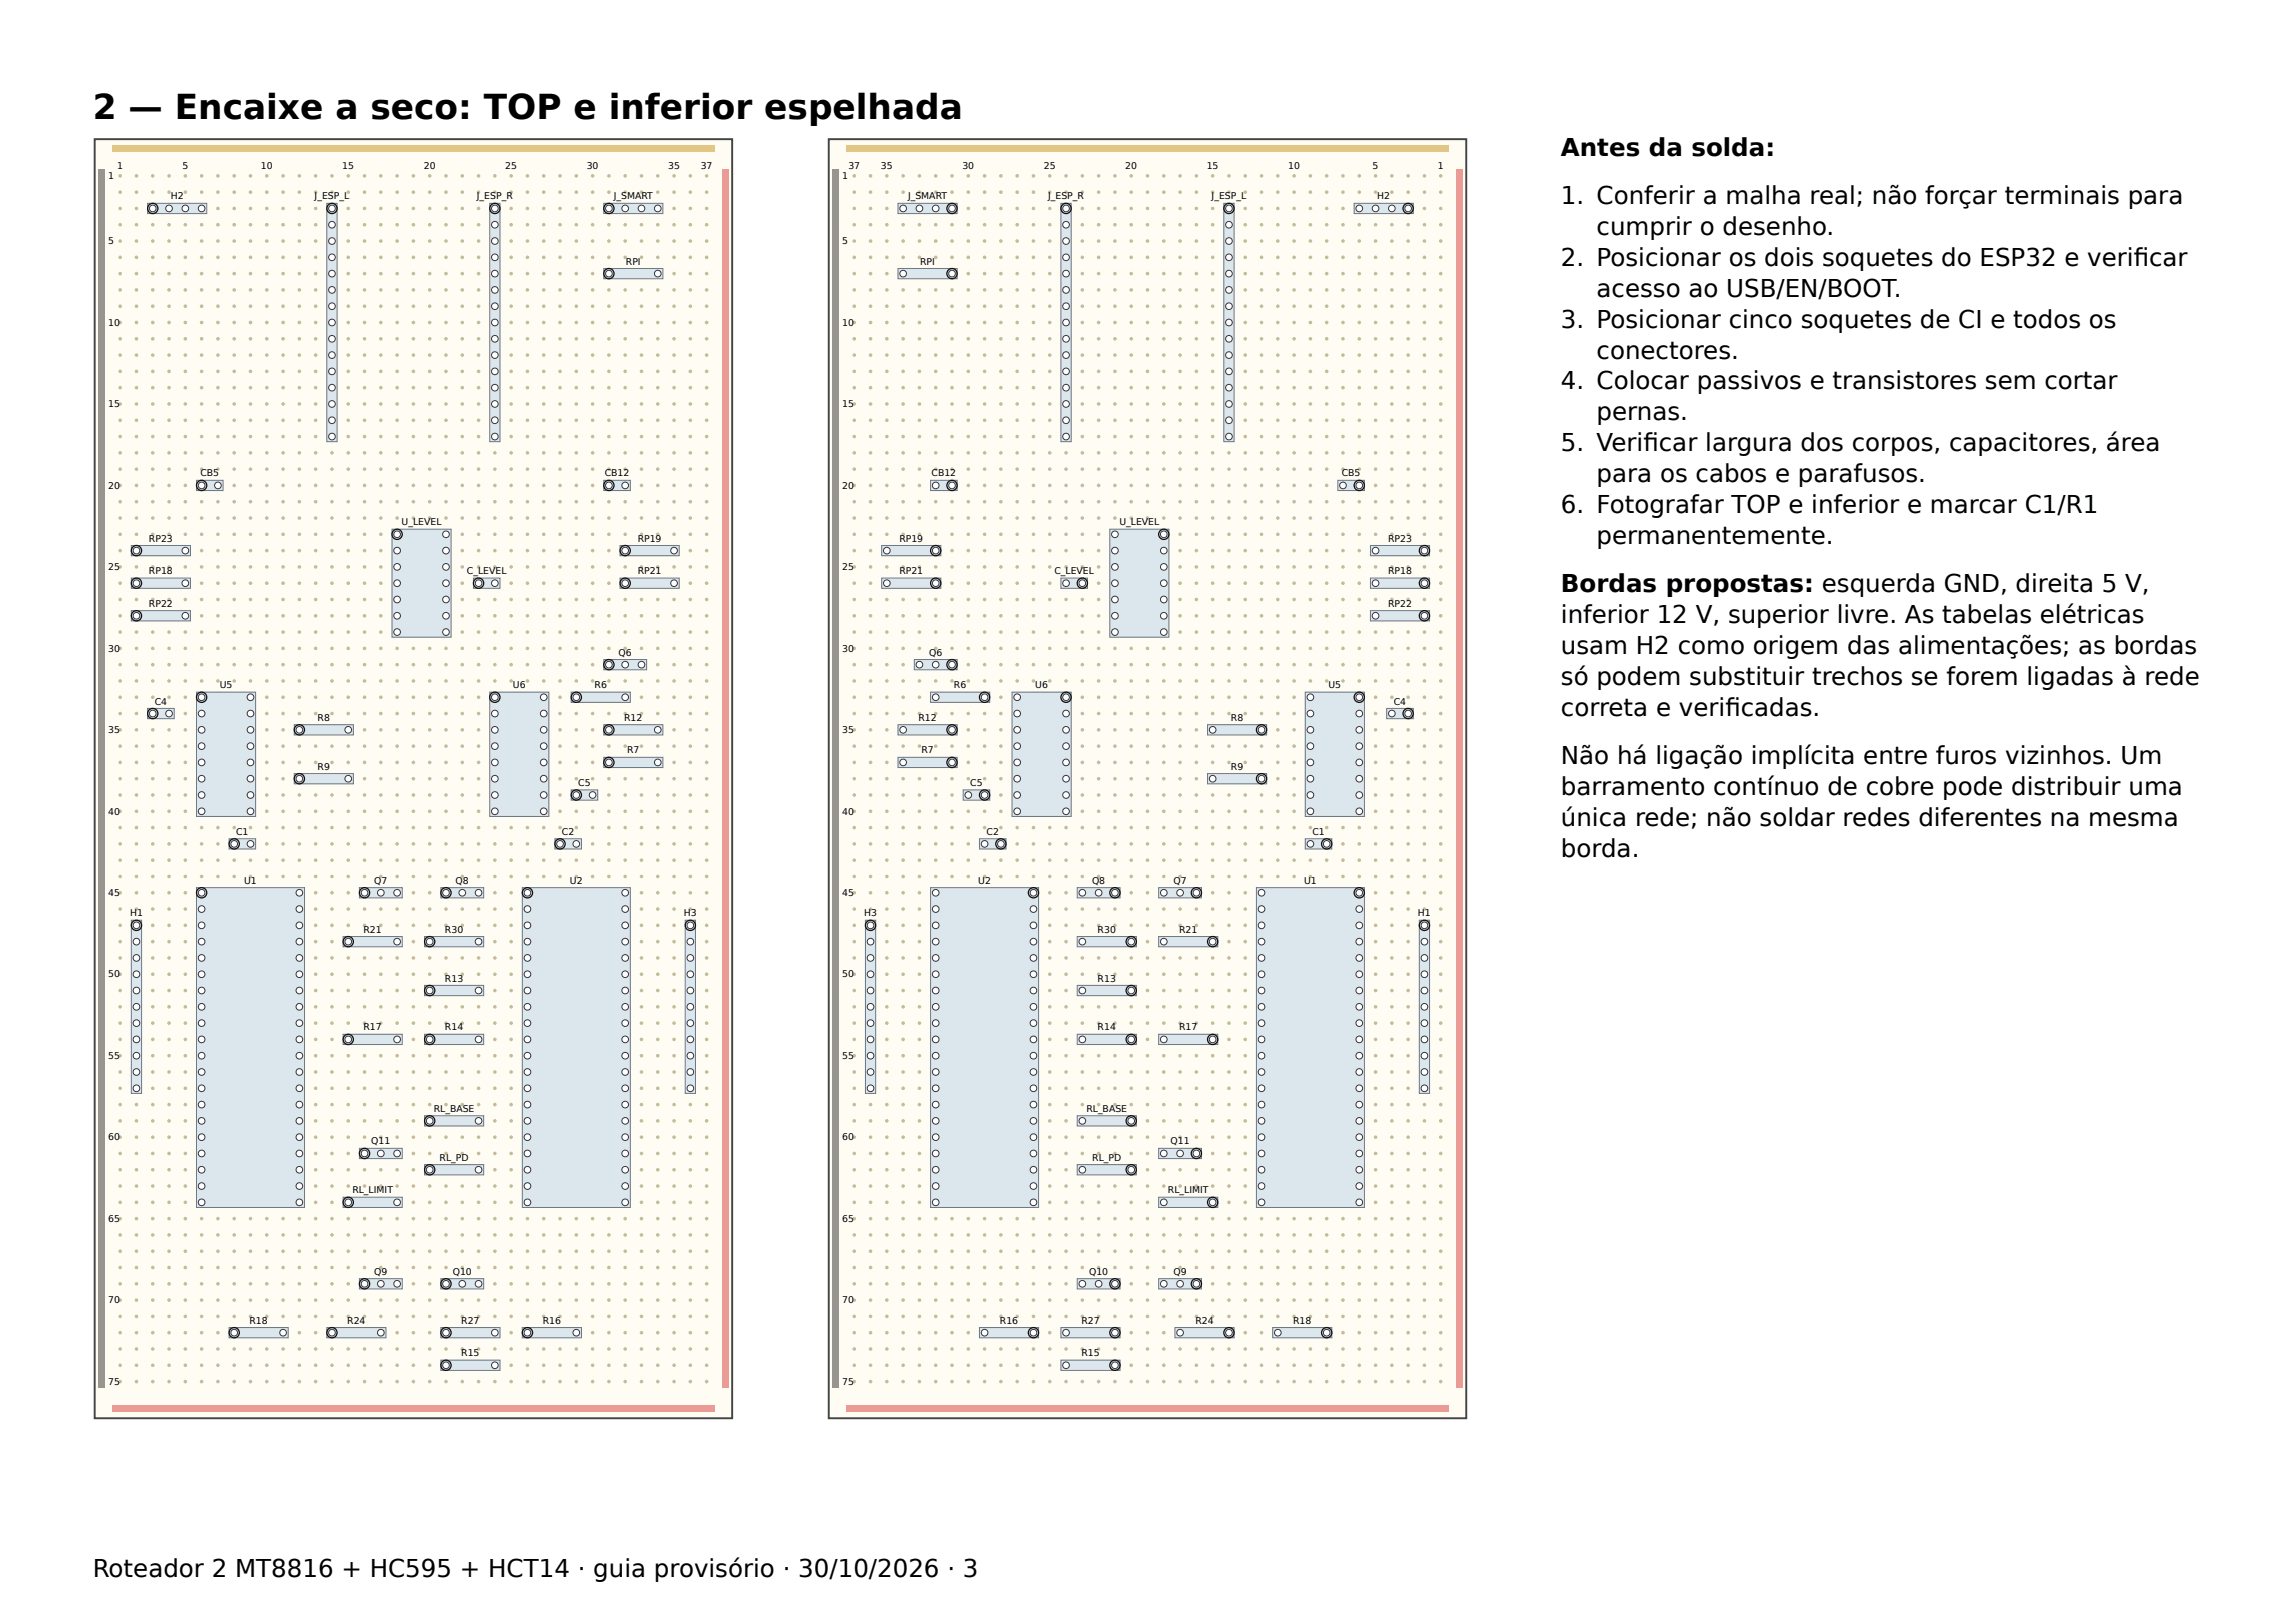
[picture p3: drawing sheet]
<svg xmlns="http://www.w3.org/2000/svg" width="297mm" height="210mm" viewBox="0 0 297 210" stroke-linecap="round" stroke-linejoin="round" font-family="sans-serif">
<defs><g id="words">
<text font-size="4.4" x="12" y="15.4">2 — Encaixe a seco: TOP e inferior espelhada</text>
<g font-size="3.2">
<text x="202" y="20.2">Antes da solda:</text>
<text x="202" y="26.4">1. Conferir a malha real; não forçar terminais para</text>
<text x="202" y="34.4">2. Posicionar os dois soquetes do ESP32 e verif</text>
<text x="206.6" y="30.4">cumprir o desenho.</text>
<text x="276.1" y="34.4">icar</text>
<text x="206.6" y="38.4">acesso ao USB/EN/BOOT.</text>
<text x="202" y="42.4">3. Posicionar cinco soquetes de CI e todos os</text>
<text x="206.6" y="46.4">conectores.</text>
<text x="202" y="50.4">4. Colocar passivos e transistores sem cortar</text>
<text x="202" y="58.4">5. Verif</text>
<text x="206.6" y="54.4">pernas.</text>
<text x="212.7" y="58.4">icar largura dos corpos, capacitores, área</text>
<text x="206.6" y="62.4">para os cabos e parafusos.</text>
<text x="202" y="66.4">6. Fotografar TOP e inferior e marcar C1/R1</text>
<text x="206.6" y="70.4">permanentemente.</text>
<text x="202" y="76.6">Bordas propostas: esquerda GND, direita 5 V,</text>
<text x="202" y="80.6">inferior 12 V, superior livre. As tabelas elétricas</text>
<text x="202" y="84.6">usam H2 como origem das alimentações; as bordas</text>
<text x="202" y="88.6">só podem substituir trechos se forem ligadas à rede</text>
<text x="202" y="92.6">correta e verif</text>
<text x="223.3" y="92.6">icadas.</text>
<text x="202" y="98.8">Não há ligação implícita entre furos vizinhos. Um</text>
<text x="202" y="102.8">barramento contínuo de cobre pode distribuir uma</text>
<text x="202" y="106.8">única rede; não soldar redes diferentes na mesma</text>
<text x="202" y="110.8">borda.</text>
<text x="12" y="204">Roteador 2 MT8816 + HC595 + HCT14 · guia provisório · 30/10/2026 · 3</text>
</g>
<g font-size="1.2">
<text x="14" y="23.2">1</text>
<text x="15.2" y="21.9">1</text>
<text x="23.6" y="21.9">5</text>
<text x="33.8" y="21.9">10</text>
<text x="44.3" y="21.9">15</text>
<text x="54.8" y="21.9">20</text>
<text x="65.4" y="21.9">25</text>
<text x="75.9" y="21.9">30</text>
<text x="86.5" y="21.9">35</text>
<text x="90.7" y="21.9">37</text>
<text x="109" y="23.2">1</text>
<text x="109.8" y="21.9">37</text>
<text x="114" y="21.9">35</text>
<text x="124.5" y="21.9">30</text>
<text x="135.1" y="21.9">25</text>
<text x="145.6" y="21.9">20</text>
<text x="156.2" y="21.9">15</text>
<text x="166.7" y="21.9">10</text>
<text x="177.6" y="21.9">5</text>
<text x="186.1" y="21.9">1</text>
<text x="22.1" y="25.8">H2</text>
<text x="40.7" y="25.8">J_ESP_L</text>
<text x="61.7" y="25.8">J_ESP_R</text>
<text x="79.4" y="25.8">J_SMART</text>
<text x="117.5" y="25.8">J_SMART</text>
<text x="135.6" y="25.8">J_ESP_R</text>
<text x="156.8" y="25.8">J_ESP_L</text>
<text x="178.2" y="25.8">H2</text>
<text x="14" y="31.6">5</text>
<text x="81" y="34.2">RPI</text>
<text x="109" y="31.6">5</text>
<text x="119.1" y="34.2">RPI</text>
<text x="14" y="42.1">10</text>
<text x="109" y="42.1">10</text>
<text x="14" y="52.7">15</text>
<text x="109" y="52.7">15</text>
<text x="14" y="63.2">20</text>
<text x="25.9" y="61.6">CB5</text>
<text x="78.3" y="61.6">CB12</text>
<text x="109" y="63.2">20</text>
<text x="120.5" y="61.6">CB12</text>
<text x="173.6" y="61.6">CB5</text>
<text x="19.3" y="70.1">RP23</text>
<text x="52" y="68">U_LEVEL</text>
<text x="82.5" y="70.1">RP19</text>
<text x="116.4" y="70.1">RP19</text>
<text x="144.9" y="68">U_LEVEL</text>
<text x="179.6" y="70.1">RP23</text>
<text x="14" y="73.8">25</text>
<text x="19.3" y="74.3">RP18</text>
<text x="60.4" y="74.3">C_LEVEL</text>
<text x="82.5" y="74.3">RP21</text>
<text x="109" y="73.8">25</text>
<text x="116.4" y="74.3">RP21</text>
<text x="136.4" y="74.3">C_LEVEL</text>
<text x="179.6" y="74.3">RP18</text>
<text x="19.3" y="78.5">RP22</text>
<text x="179.6" y="78.5">RP22</text>
<text x="14" y="84.3">30</text>
<text x="28.4" y="89.1">U5</text>
<text x="66.4" y="89.1">U6</text>
<text x="76.9" y="89.1">R6</text>
<text x="80.1" y="84.8">Q6</text>
<text x="109" y="84.3">30</text>
<text x="120.2" y="84.8">Q6</text>
<text x="123.5" y="89.1">R6</text>
<text x="134" y="89.1">U6</text>
<text x="171.9" y="89.1">U5</text>
<text x="14" y="94.8">35</text>
<text x="20" y="91.2">C4</text>
<text x="41.1" y="93.3">R8</text>
<text x="80.8" y="93.3">R12</text>
<text x="109" y="94.8">35</text>
<text x="118.9" y="93.3">R12</text>
<text x="159.3" y="93.3">R8</text>
<text x="180.4" y="91.2">C4</text>
<text x="41.1" y="99.6">R9</text>
<text x="74.8" y="101.7">C5</text>
<text x="81.2" y="97.5">R7</text>
<text x="119.2" y="97.5">R7</text>
<text x="125.6" y="101.7">C5</text>
<text x="159.3" y="99.6">R9</text>
<text x="14" y="105.4">40</text>
<text x="109" y="105.4">40</text>
<text x="30.6" y="108">C1</text>
<text x="72.7" y="108">C2</text>
<text x="127.7" y="108">C2</text>
<text x="169.8" y="108">C1</text>
<text x="14" y="115.9">45</text>
<text x="16.8" y="118.6">H1</text>
<text x="31.6" y="114.4">U1</text>
<text x="48.4" y="114.4">Q7</text>
<text x="59" y="114.4">Q8</text>
<text x="73.8" y="114.4">U2</text>
<text x="88.5" y="118.6">H3</text>
<text x="109" y="115.9">45</text>
<text x="111.8" y="118.6">H3</text>
<text x="126.6" y="114.4">U2</text>
<text x="141.3" y="114.4">Q8</text>
<text x="151.9" y="114.4">Q7</text>
<text x="168.8" y="114.4">U1</text>
<text x="183.5" y="118.6">H1</text>
<text x="47" y="120.7">R21</text>
<text x="57.6" y="120.7">R30</text>
<text x="142" y="120.7">R30</text>
<text x="152.6" y="120.7">R21</text>
<text x="14" y="126.5">50</text>
<text x="57.6" y="127">R13</text>
<text x="109" y="126.5">50</text>
<text x="142" y="127">R13</text>
<text x="14" y="137">55</text>
<text x="47" y="133.3">R17</text>
<text x="57.6" y="133.3">R14</text>
<text x="109" y="137">55</text>
<text x="142" y="133.3">R14</text>
<text x="152.6" y="133.3">R17</text>
<text x="56.1" y="143.9">RL_BASE</text>
<text x="140.6" y="143.9">RL_BASE</text>
<text x="14" y="147.6">60</text>
<text x="48" y="148.1">Q11</text>
<text x="109" y="147.6">60</text>
<text x="151.5" y="148.1">Q11</text>
<text x="45.6" y="154.4">RL_LIMIT</text>
<text x="56.9" y="150.2">RL_PD</text>
<text x="141.3" y="150.2">RL_PD</text>
<text x="151.1" y="154.4">RL_LIMIT</text>
<text x="14" y="158.1">65</text>
<text x="109" y="158.1">65</text>
<text x="48.4" y="165">Q9</text>
<text x="58.6" y="165">Q10</text>
<text x="140.9" y="165">Q10</text>
<text x="151.9" y="165">Q9</text>
<text x="14" y="168.6">70</text>
<text x="32.3" y="171.3">R18</text>
<text x="44.9" y="171.3">R24</text>
<text x="59.7" y="171.3">R27</text>
<text x="70.2" y="171.3">R16</text>
<text x="109" y="168.6">70</text>
<text x="129.4" y="171.3">R16</text>
<text x="139.9" y="171.3">R27</text>
<text x="154.7" y="171.3">R24</text>
<text x="167.3" y="171.3">R18</text>
<text x="14" y="179.2">75</text>
<text x="59.7" y="175.5">R15</text>
<text x="109" y="179.2">75</text>
<text x="139.9" y="175.5">R15</text>
</g>
</g></defs>
<path d="M12.2 18h82.6v165.5h-82.6z" fill="#fffdf3" stroke="#444" stroke-width=".25"/>
<path d="M12.7 21.9h.8v157.7h-.8z" fill="#151515"/>
<g fill="#d32424">
<path d="M93.5 21.9h.8v157.7h-.8z"/>
<path d="M14.5 181.8h78v.9h-78z"/>
</g>
<path d="M14.5 18.8h78v.8h-78z" fill="#bc8400"/>
<g fill="#c3bb9a">
<circle cx="15.6" cy="22.8" r=".23"/>
<circle cx="17.7" cy="22.8" r=".23"/>
<circle cx="19.8" cy="22.8" r=".23"/>
<circle cx="21.9" cy="22.8" r=".23"/>
<circle cx="24" cy="22.8" r=".23"/>
<circle cx="26.1" cy="22.8" r=".23"/>
<circle cx="28.2" cy="22.8" r=".23"/>
<circle cx="30.3" cy="22.8" r=".23"/>
<circle cx="32.4" cy="22.8" r=".23"/>
<circle cx="34.5" cy="22.8" r=".23"/>
<circle cx="36.6" cy="22.8" r=".23"/>
<circle cx="38.7" cy="22.8" r=".23"/>
<circle cx="40.9" cy="22.8" r=".23"/>
<circle cx="43" cy="22.8" r=".23"/>
<circle cx="45.1" cy="22.8" r=".23"/>
<circle cx="47.2" cy="22.8" r=".23"/>
<circle cx="49.3" cy="22.8" r=".23"/>
<circle cx="51.4" cy="22.8" r=".23"/>
<circle cx="53.5" cy="22.8" r=".23"/>
<circle cx="55.6" cy="22.8" r=".23"/>
<circle cx="57.7" cy="22.8" r=".23"/>
<circle cx="59.8" cy="22.8" r=".23"/>
<circle cx="61.9" cy="22.8" r=".23"/>
<circle cx="64" cy="22.8" r=".23"/>
<circle cx="66.1" cy="22.8" r=".23"/>
<circle cx="68.3" cy="22.8" r=".23"/>
<circle cx="70.4" cy="22.8" r=".23"/>
<circle cx="72.5" cy="22.8" r=".23"/>
<circle cx="74.6" cy="22.8" r=".23"/>
<circle cx="76.7" cy="22.8" r=".23"/>
<circle cx="78.8" cy="22.8" r=".23"/>
<circle cx="80.9" cy="22.8" r=".23"/>
<circle cx="83" cy="22.8" r=".23"/>
<circle cx="85.1" cy="22.8" r=".23"/>
<circle cx="87.2" cy="22.8" r=".23"/>
<circle cx="89.3" cy="22.8" r=".23"/>
<circle cx="91.4" cy="22.8" r=".23"/>
<circle cx="15.6" cy="24.9" r=".23"/>
<circle cx="17.7" cy="24.9" r=".23"/>
<circle cx="19.8" cy="24.9" r=".23"/>
<circle cx="21.9" cy="24.9" r=".23"/>
<circle cx="24" cy="24.9" r=".23"/>
<circle cx="26.1" cy="24.9" r=".23"/>
<circle cx="28.2" cy="24.9" r=".23"/>
<circle cx="30.3" cy="24.9" r=".23"/>
<circle cx="32.4" cy="24.9" r=".23"/>
<circle cx="34.5" cy="24.9" r=".23"/>
<circle cx="36.6" cy="24.9" r=".23"/>
<circle cx="38.7" cy="24.9" r=".23"/>
<circle cx="40.9" cy="24.9" r=".23"/>
<circle cx="43" cy="24.9" r=".23"/>
<circle cx="45.1" cy="24.9" r=".23"/>
<circle cx="47.2" cy="24.9" r=".23"/>
<circle cx="49.3" cy="24.9" r=".23"/>
<circle cx="51.4" cy="24.9" r=".23"/>
<circle cx="53.5" cy="24.9" r=".23"/>
<circle cx="55.6" cy="24.9" r=".23"/>
<circle cx="57.7" cy="24.9" r=".23"/>
<circle cx="59.8" cy="24.9" r=".23"/>
<circle cx="61.9" cy="24.9" r=".23"/>
<circle cx="64" cy="24.9" r=".23"/>
<circle cx="66.1" cy="24.9" r=".23"/>
<circle cx="68.3" cy="24.9" r=".23"/>
<circle cx="70.4" cy="24.9" r=".23"/>
<circle cx="72.5" cy="24.9" r=".23"/>
<circle cx="74.6" cy="24.9" r=".23"/>
<circle cx="76.7" cy="24.9" r=".23"/>
<circle cx="78.8" cy="24.9" r=".23"/>
<circle cx="80.9" cy="24.9" r=".23"/>
<circle cx="83" cy="24.9" r=".23"/>
<circle cx="85.1" cy="24.9" r=".23"/>
<circle cx="87.2" cy="24.9" r=".23"/>
<circle cx="89.3" cy="24.9" r=".23"/>
<circle cx="91.4" cy="24.9" r=".23"/>
<circle cx="15.6" cy="27" r=".23"/>
<circle cx="17.7" cy="27" r=".23"/>
<circle cx="19.8" cy="27" r=".23"/>
<circle cx="21.9" cy="27" r=".23"/>
<circle cx="24" cy="27" r=".23"/>
<circle cx="26.1" cy="27" r=".23"/>
<circle cx="28.2" cy="27" r=".23"/>
<circle cx="30.3" cy="27" r=".23"/>
<circle cx="32.4" cy="27" r=".23"/>
<circle cx="34.5" cy="27" r=".23"/>
<circle cx="36.6" cy="27" r=".23"/>
<circle cx="38.7" cy="27" r=".23"/>
<circle cx="40.9" cy="27" r=".23"/>
<circle cx="43" cy="27" r=".23"/>
<circle cx="45.1" cy="27" r=".23"/>
<circle cx="47.2" cy="27" r=".23"/>
<circle cx="49.3" cy="27" r=".23"/>
<circle cx="51.4" cy="27" r=".23"/>
<circle cx="53.5" cy="27" r=".23"/>
<circle cx="55.6" cy="27" r=".23"/>
<circle cx="57.7" cy="27" r=".23"/>
<circle cx="59.8" cy="27" r=".23"/>
<circle cx="61.9" cy="27" r=".23"/>
<circle cx="64" cy="27" r=".23"/>
<circle cx="66.1" cy="27" r=".23"/>
<circle cx="68.3" cy="27" r=".23"/>
<circle cx="70.4" cy="27" r=".23"/>
<circle cx="72.5" cy="27" r=".23"/>
<circle cx="74.6" cy="27" r=".23"/>
<circle cx="76.7" cy="27" r=".23"/>
<circle cx="78.8" cy="27" r=".23"/>
<circle cx="80.9" cy="27" r=".23"/>
<circle cx="83" cy="27" r=".23"/>
<circle cx="85.1" cy="27" r=".23"/>
<circle cx="87.2" cy="27" r=".23"/>
<circle cx="89.3" cy="27" r=".23"/>
<circle cx="91.4" cy="27" r=".23"/>
<circle cx="15.6" cy="29.1" r=".23"/>
<circle cx="17.7" cy="29.1" r=".23"/>
<circle cx="19.8" cy="29.1" r=".23"/>
<circle cx="21.9" cy="29.1" r=".23"/>
<circle cx="24" cy="29.1" r=".23"/>
<circle cx="26.1" cy="29.1" r=".23"/>
<circle cx="28.2" cy="29.1" r=".23"/>
<circle cx="30.3" cy="29.1" r=".23"/>
<circle cx="32.4" cy="29.1" r=".23"/>
<circle cx="34.5" cy="29.1" r=".23"/>
<circle cx="36.6" cy="29.1" r=".23"/>
<circle cx="38.7" cy="29.1" r=".23"/>
<circle cx="40.9" cy="29.1" r=".23"/>
<circle cx="43" cy="29.1" r=".23"/>
<circle cx="45.1" cy="29.1" r=".23"/>
<circle cx="47.2" cy="29.1" r=".23"/>
<circle cx="49.3" cy="29.1" r=".23"/>
<circle cx="51.4" cy="29.1" r=".23"/>
<circle cx="53.5" cy="29.1" r=".23"/>
<circle cx="55.6" cy="29.1" r=".23"/>
<circle cx="57.7" cy="29.1" r=".23"/>
<circle cx="59.8" cy="29.1" r=".23"/>
<circle cx="61.9" cy="29.1" r=".23"/>
<circle cx="64" cy="29.1" r=".23"/>
<circle cx="66.1" cy="29.1" r=".23"/>
<circle cx="68.3" cy="29.1" r=".23"/>
<circle cx="70.4" cy="29.1" r=".23"/>
<circle cx="72.5" cy="29.1" r=".23"/>
<circle cx="74.6" cy="29.1" r=".23"/>
<circle cx="76.7" cy="29.1" r=".23"/>
<circle cx="78.8" cy="29.1" r=".23"/>
<circle cx="80.9" cy="29.1" r=".23"/>
<circle cx="83" cy="29.1" r=".23"/>
<circle cx="85.1" cy="29.1" r=".23"/>
<circle cx="87.2" cy="29.1" r=".23"/>
<circle cx="89.3" cy="29.1" r=".23"/>
<circle cx="91.4" cy="29.1" r=".23"/>
<circle cx="15.6" cy="31.2" r=".23"/>
<circle cx="17.7" cy="31.2" r=".23"/>
<circle cx="19.8" cy="31.2" r=".23"/>
<circle cx="21.9" cy="31.2" r=".23"/>
<circle cx="24" cy="31.2" r=".23"/>
<circle cx="26.1" cy="31.2" r=".23"/>
<circle cx="28.2" cy="31.2" r=".23"/>
<circle cx="30.3" cy="31.2" r=".23"/>
<circle cx="32.4" cy="31.2" r=".23"/>
<circle cx="34.5" cy="31.2" r=".23"/>
<circle cx="36.6" cy="31.2" r=".23"/>
<circle cx="38.7" cy="31.2" r=".23"/>
<circle cx="40.9" cy="31.2" r=".23"/>
<circle cx="43" cy="31.2" r=".23"/>
<circle cx="45.1" cy="31.2" r=".23"/>
<circle cx="47.2" cy="31.2" r=".23"/>
<circle cx="49.3" cy="31.2" r=".23"/>
<circle cx="51.4" cy="31.2" r=".23"/>
<circle cx="53.5" cy="31.2" r=".23"/>
<circle cx="55.6" cy="31.2" r=".23"/>
<circle cx="57.7" cy="31.2" r=".23"/>
<circle cx="59.8" cy="31.2" r=".23"/>
<circle cx="61.9" cy="31.2" r=".23"/>
<circle cx="64" cy="31.2" r=".23"/>
<circle cx="66.1" cy="31.2" r=".23"/>
<circle cx="68.3" cy="31.2" r=".23"/>
<circle cx="70.4" cy="31.2" r=".23"/>
<circle cx="72.5" cy="31.2" r=".23"/>
<circle cx="74.6" cy="31.2" r=".23"/>
<circle cx="76.7" cy="31.2" r=".23"/>
<circle cx="78.8" cy="31.2" r=".23"/>
<circle cx="80.9" cy="31.2" r=".23"/>
<circle cx="83" cy="31.2" r=".23"/>
<circle cx="85.1" cy="31.2" r=".23"/>
<circle cx="87.2" cy="31.2" r=".23"/>
<circle cx="89.3" cy="31.2" r=".23"/>
<circle cx="91.4" cy="31.2" r=".23"/>
<circle cx="15.6" cy="33.3" r=".23"/>
<circle cx="17.7" cy="33.3" r=".23"/>
<circle cx="19.8" cy="33.3" r=".23"/>
<circle cx="21.9" cy="33.3" r=".23"/>
<circle cx="24" cy="33.3" r=".23"/>
<circle cx="26.1" cy="33.3" r=".23"/>
<circle cx="28.2" cy="33.3" r=".23"/>
<circle cx="30.3" cy="33.3" r=".23"/>
<circle cx="32.4" cy="33.3" r=".23"/>
<circle cx="34.5" cy="33.3" r=".23"/>
<circle cx="36.6" cy="33.3" r=".23"/>
<circle cx="38.7" cy="33.3" r=".23"/>
<circle cx="40.9" cy="33.3" r=".23"/>
<circle cx="43" cy="33.3" r=".23"/>
<circle cx="45.1" cy="33.3" r=".23"/>
<circle cx="47.2" cy="33.3" r=".23"/>
<circle cx="49.3" cy="33.3" r=".23"/>
<circle cx="51.4" cy="33.3" r=".23"/>
<circle cx="53.5" cy="33.3" r=".23"/>
<circle cx="55.6" cy="33.3" r=".23"/>
<circle cx="57.7" cy="33.3" r=".23"/>
<circle cx="59.8" cy="33.3" r=".23"/>
<circle cx="61.9" cy="33.3" r=".23"/>
<circle cx="64" cy="33.3" r=".23"/>
<circle cx="66.1" cy="33.3" r=".23"/>
<circle cx="68.3" cy="33.3" r=".23"/>
<circle cx="70.4" cy="33.3" r=".23"/>
<circle cx="72.5" cy="33.3" r=".23"/>
<circle cx="74.6" cy="33.3" r=".23"/>
<circle cx="76.7" cy="33.3" r=".23"/>
<circle cx="78.8" cy="33.3" r=".23"/>
<circle cx="80.9" cy="33.3" r=".23"/>
<circle cx="83" cy="33.3" r=".23"/>
<circle cx="85.1" cy="33.3" r=".23"/>
<circle cx="87.2" cy="33.3" r=".23"/>
<circle cx="89.3" cy="33.3" r=".23"/>
<circle cx="91.4" cy="33.3" r=".23"/>
<circle cx="15.6" cy="35.4" r=".23"/>
<circle cx="17.7" cy="35.4" r=".23"/>
<circle cx="19.8" cy="35.4" r=".23"/>
<circle cx="21.9" cy="35.4" r=".23"/>
<circle cx="24" cy="35.4" r=".23"/>
<circle cx="26.1" cy="35.4" r=".23"/>
<circle cx="28.2" cy="35.4" r=".23"/>
<circle cx="30.3" cy="35.4" r=".23"/>
<circle cx="32.4" cy="35.4" r=".23"/>
<circle cx="34.5" cy="35.4" r=".23"/>
<circle cx="36.6" cy="35.4" r=".23"/>
<circle cx="38.7" cy="35.4" r=".23"/>
<circle cx="40.9" cy="35.4" r=".23"/>
<circle cx="43" cy="35.4" r=".23"/>
<circle cx="45.1" cy="35.4" r=".23"/>
<circle cx="47.2" cy="35.4" r=".23"/>
<circle cx="49.3" cy="35.4" r=".23"/>
<circle cx="51.4" cy="35.4" r=".23"/>
<circle cx="53.5" cy="35.4" r=".23"/>
<circle cx="55.6" cy="35.4" r=".23"/>
<circle cx="57.7" cy="35.4" r=".23"/>
<circle cx="59.8" cy="35.4" r=".23"/>
<circle cx="61.9" cy="35.4" r=".23"/>
<circle cx="64" cy="35.4" r=".23"/>
<circle cx="66.1" cy="35.4" r=".23"/>
<circle cx="68.3" cy="35.4" r=".23"/>
<circle cx="70.4" cy="35.4" r=".23"/>
<circle cx="72.5" cy="35.4" r=".23"/>
<circle cx="74.6" cy="35.4" r=".23"/>
<circle cx="76.7" cy="35.4" r=".23"/>
<circle cx="78.8" cy="35.4" r=".23"/>
<circle cx="80.9" cy="35.4" r=".23"/>
<circle cx="83" cy="35.4" r=".23"/>
<circle cx="85.1" cy="35.4" r=".23"/>
<circle cx="87.2" cy="35.4" r=".23"/>
<circle cx="89.3" cy="35.4" r=".23"/>
<circle cx="91.4" cy="35.4" r=".23"/>
<circle cx="15.6" cy="37.5" r=".23"/>
<circle cx="17.7" cy="37.5" r=".23"/>
<circle cx="19.8" cy="37.5" r=".23"/>
<circle cx="21.9" cy="37.5" r=".23"/>
<circle cx="24" cy="37.5" r=".23"/>
<circle cx="26.1" cy="37.5" r=".23"/>
<circle cx="28.2" cy="37.5" r=".23"/>
<circle cx="30.3" cy="37.5" r=".23"/>
<circle cx="32.4" cy="37.5" r=".23"/>
<circle cx="34.5" cy="37.5" r=".23"/>
<circle cx="36.6" cy="37.5" r=".23"/>
<circle cx="38.7" cy="37.5" r=".23"/>
<circle cx="40.9" cy="37.5" r=".23"/>
<circle cx="43" cy="37.5" r=".23"/>
<circle cx="45.1" cy="37.5" r=".23"/>
<circle cx="47.2" cy="37.5" r=".23"/>
<circle cx="49.3" cy="37.5" r=".23"/>
<circle cx="51.4" cy="37.5" r=".23"/>
<circle cx="53.5" cy="37.5" r=".23"/>
<circle cx="55.6" cy="37.5" r=".23"/>
<circle cx="57.7" cy="37.5" r=".23"/>
<circle cx="59.8" cy="37.5" r=".23"/>
<circle cx="61.9" cy="37.5" r=".23"/>
<circle cx="64" cy="37.5" r=".23"/>
<circle cx="66.1" cy="37.5" r=".23"/>
<circle cx="68.3" cy="37.5" r=".23"/>
<circle cx="70.4" cy="37.5" r=".23"/>
<circle cx="72.5" cy="37.5" r=".23"/>
<circle cx="74.6" cy="37.5" r=".23"/>
<circle cx="76.7" cy="37.5" r=".23"/>
<circle cx="78.8" cy="37.5" r=".23"/>
<circle cx="80.9" cy="37.5" r=".23"/>
<circle cx="83" cy="37.5" r=".23"/>
<circle cx="85.1" cy="37.5" r=".23"/>
<circle cx="87.2" cy="37.5" r=".23"/>
<circle cx="89.3" cy="37.5" r=".23"/>
<circle cx="91.4" cy="37.5" r=".23"/>
<circle cx="15.6" cy="39.6" r=".23"/>
<circle cx="17.7" cy="39.6" r=".23"/>
<circle cx="19.8" cy="39.6" r=".23"/>
<circle cx="21.9" cy="39.6" r=".23"/>
<circle cx="24" cy="39.6" r=".23"/>
<circle cx="26.1" cy="39.6" r=".23"/>
<circle cx="28.2" cy="39.6" r=".23"/>
<circle cx="30.3" cy="39.6" r=".23"/>
<circle cx="32.4" cy="39.6" r=".23"/>
<circle cx="34.5" cy="39.6" r=".23"/>
<circle cx="36.6" cy="39.6" r=".23"/>
<circle cx="38.7" cy="39.6" r=".23"/>
<circle cx="40.9" cy="39.6" r=".23"/>
<circle cx="43" cy="39.6" r=".23"/>
<circle cx="45.1" cy="39.6" r=".23"/>
<circle cx="47.2" cy="39.6" r=".23"/>
<circle cx="49.3" cy="39.6" r=".23"/>
<circle cx="51.4" cy="39.6" r=".23"/>
<circle cx="53.5" cy="39.6" r=".23"/>
<circle cx="55.6" cy="39.6" r=".23"/>
<circle cx="57.7" cy="39.6" r=".23"/>
<circle cx="59.8" cy="39.6" r=".23"/>
<circle cx="61.9" cy="39.6" r=".23"/>
<circle cx="64" cy="39.6" r=".23"/>
<circle cx="66.1" cy="39.6" r=".23"/>
<circle cx="68.3" cy="39.6" r=".23"/>
<circle cx="70.4" cy="39.6" r=".23"/>
<circle cx="72.5" cy="39.6" r=".23"/>
<circle cx="74.6" cy="39.6" r=".23"/>
<circle cx="76.7" cy="39.6" r=".23"/>
<circle cx="78.8" cy="39.6" r=".23"/>
<circle cx="80.9" cy="39.6" r=".23"/>
<circle cx="83" cy="39.6" r=".23"/>
<circle cx="85.1" cy="39.6" r=".23"/>
<circle cx="87.2" cy="39.6" r=".23"/>
<circle cx="89.3" cy="39.6" r=".23"/>
<circle cx="91.4" cy="39.6" r=".23"/>
<circle cx="15.6" cy="41.7" r=".23"/>
<circle cx="17.7" cy="41.7" r=".23"/>
<circle cx="19.8" cy="41.7" r=".23"/>
<circle cx="21.9" cy="41.7" r=".23"/>
<circle cx="24" cy="41.7" r=".23"/>
<circle cx="26.1" cy="41.7" r=".23"/>
<circle cx="28.2" cy="41.7" r=".23"/>
<circle cx="30.3" cy="41.7" r=".23"/>
<circle cx="32.4" cy="41.7" r=".23"/>
<circle cx="34.5" cy="41.7" r=".23"/>
<circle cx="36.6" cy="41.7" r=".23"/>
<circle cx="38.7" cy="41.7" r=".23"/>
<circle cx="40.9" cy="41.7" r=".23"/>
<circle cx="43" cy="41.7" r=".23"/>
<circle cx="45.1" cy="41.7" r=".23"/>
<circle cx="47.2" cy="41.7" r=".23"/>
<circle cx="49.3" cy="41.7" r=".23"/>
<circle cx="51.4" cy="41.7" r=".23"/>
<circle cx="53.5" cy="41.7" r=".23"/>
<circle cx="55.6" cy="41.7" r=".23"/>
<circle cx="57.7" cy="41.7" r=".23"/>
<circle cx="59.8" cy="41.7" r=".23"/>
<circle cx="61.9" cy="41.7" r=".23"/>
<circle cx="64" cy="41.7" r=".23"/>
<circle cx="66.1" cy="41.7" r=".23"/>
<circle cx="68.3" cy="41.7" r=".23"/>
<circle cx="70.4" cy="41.7" r=".23"/>
<circle cx="72.5" cy="41.7" r=".23"/>
<circle cx="74.6" cy="41.7" r=".23"/>
<circle cx="76.7" cy="41.7" r=".23"/>
<circle cx="78.8" cy="41.7" r=".23"/>
<circle cx="80.9" cy="41.7" r=".23"/>
<circle cx="83" cy="41.7" r=".23"/>
<circle cx="85.1" cy="41.7" r=".23"/>
<circle cx="87.2" cy="41.7" r=".23"/>
<circle cx="89.3" cy="41.7" r=".23"/>
<circle cx="91.4" cy="41.7" r=".23"/>
<circle cx="15.6" cy="43.8" r=".23"/>
<circle cx="17.7" cy="43.8" r=".23"/>
<circle cx="19.8" cy="43.8" r=".23"/>
<circle cx="21.9" cy="43.8" r=".23"/>
<circle cx="24" cy="43.8" r=".23"/>
<circle cx="26.1" cy="43.8" r=".23"/>
<circle cx="28.2" cy="43.8" r=".23"/>
<circle cx="30.3" cy="43.8" r=".23"/>
<circle cx="32.4" cy="43.8" r=".23"/>
<circle cx="34.5" cy="43.8" r=".23"/>
<circle cx="36.6" cy="43.8" r=".23"/>
<circle cx="38.7" cy="43.8" r=".23"/>
<circle cx="40.9" cy="43.8" r=".23"/>
<circle cx="43" cy="43.8" r=".23"/>
<circle cx="45.1" cy="43.8" r=".23"/>
<circle cx="47.2" cy="43.8" r=".23"/>
<circle cx="49.3" cy="43.8" r=".23"/>
<circle cx="51.4" cy="43.8" r=".23"/>
<circle cx="53.5" cy="43.8" r=".23"/>
<circle cx="55.6" cy="43.8" r=".23"/>
<circle cx="57.7" cy="43.8" r=".23"/>
<circle cx="59.8" cy="43.8" r=".23"/>
<circle cx="61.9" cy="43.8" r=".23"/>
<circle cx="64" cy="43.8" r=".23"/>
<circle cx="66.1" cy="43.8" r=".23"/>
<circle cx="68.3" cy="43.8" r=".23"/>
<circle cx="70.4" cy="43.8" r=".23"/>
<circle cx="72.5" cy="43.8" r=".23"/>
<circle cx="74.6" cy="43.8" r=".23"/>
<circle cx="76.7" cy="43.8" r=".23"/>
<circle cx="78.8" cy="43.8" r=".23"/>
<circle cx="80.9" cy="43.8" r=".23"/>
<circle cx="83" cy="43.8" r=".23"/>
<circle cx="85.1" cy="43.8" r=".23"/>
<circle cx="87.2" cy="43.8" r=".23"/>
<circle cx="89.3" cy="43.8" r=".23"/>
<circle cx="91.4" cy="43.8" r=".23"/>
<circle cx="15.6" cy="45.9" r=".23"/>
<circle cx="17.7" cy="45.9" r=".23"/>
<circle cx="19.8" cy="45.9" r=".23"/>
<circle cx="21.9" cy="45.9" r=".23"/>
<circle cx="24" cy="45.9" r=".23"/>
<circle cx="26.1" cy="45.9" r=".23"/>
<circle cx="28.2" cy="45.9" r=".23"/>
<circle cx="30.3" cy="45.9" r=".23"/>
<circle cx="32.4" cy="45.9" r=".23"/>
<circle cx="34.5" cy="45.9" r=".23"/>
<circle cx="36.6" cy="45.9" r=".23"/>
<circle cx="38.7" cy="45.9" r=".23"/>
<circle cx="40.9" cy="45.9" r=".23"/>
<circle cx="43" cy="45.9" r=".23"/>
<circle cx="45.1" cy="45.9" r=".23"/>
<circle cx="47.2" cy="45.9" r=".23"/>
<circle cx="49.3" cy="45.9" r=".23"/>
<circle cx="51.4" cy="45.9" r=".23"/>
<circle cx="53.5" cy="45.9" r=".23"/>
<circle cx="55.6" cy="45.9" r=".23"/>
<circle cx="57.7" cy="45.9" r=".23"/>
<circle cx="59.8" cy="45.9" r=".23"/>
<circle cx="61.9" cy="45.9" r=".23"/>
<circle cx="64" cy="45.9" r=".23"/>
<circle cx="66.1" cy="45.9" r=".23"/>
<circle cx="68.3" cy="45.9" r=".23"/>
<circle cx="70.4" cy="45.9" r=".23"/>
<circle cx="72.5" cy="45.9" r=".23"/>
<circle cx="74.6" cy="45.9" r=".23"/>
<circle cx="76.7" cy="45.9" r=".23"/>
<circle cx="78.8" cy="45.9" r=".23"/>
<circle cx="80.9" cy="45.9" r=".23"/>
<circle cx="83" cy="45.9" r=".23"/>
<circle cx="85.1" cy="45.9" r=".23"/>
<circle cx="87.2" cy="45.9" r=".23"/>
<circle cx="89.3" cy="45.9" r=".23"/>
<circle cx="91.4" cy="45.9" r=".23"/>
<circle cx="15.6" cy="48.1" r=".23"/>
<circle cx="17.7" cy="48.1" r=".23"/>
<circle cx="19.8" cy="48.1" r=".23"/>
<circle cx="21.9" cy="48.1" r=".23"/>
<circle cx="24" cy="48.1" r=".23"/>
<circle cx="26.1" cy="48.1" r=".23"/>
<circle cx="28.2" cy="48.1" r=".23"/>
<circle cx="30.3" cy="48.1" r=".23"/>
<circle cx="32.4" cy="48.1" r=".23"/>
<circle cx="34.5" cy="48.1" r=".23"/>
<circle cx="36.6" cy="48.1" r=".23"/>
<circle cx="38.7" cy="48.1" r=".23"/>
<circle cx="40.9" cy="48.1" r=".23"/>
<circle cx="43" cy="48.1" r=".23"/>
<circle cx="45.1" cy="48.1" r=".23"/>
<circle cx="47.2" cy="48.1" r=".23"/>
<circle cx="49.3" cy="48.1" r=".23"/>
<circle cx="51.4" cy="48.1" r=".23"/>
<circle cx="53.5" cy="48.1" r=".23"/>
<circle cx="55.6" cy="48.1" r=".23"/>
<circle cx="57.7" cy="48.1" r=".23"/>
<circle cx="59.8" cy="48.1" r=".23"/>
<circle cx="61.9" cy="48.1" r=".23"/>
<circle cx="64" cy="48.1" r=".23"/>
<circle cx="66.1" cy="48.1" r=".23"/>
<circle cx="68.3" cy="48.1" r=".23"/>
<circle cx="70.4" cy="48.1" r=".23"/>
<circle cx="72.5" cy="48.1" r=".23"/>
<circle cx="74.6" cy="48.1" r=".23"/>
<circle cx="76.7" cy="48.1" r=".23"/>
<circle cx="78.8" cy="48.1" r=".23"/>
<circle cx="80.9" cy="48.1" r=".23"/>
<circle cx="83" cy="48.1" r=".23"/>
<circle cx="85.1" cy="48.1" r=".23"/>
<circle cx="87.2" cy="48.1" r=".23"/>
<circle cx="89.3" cy="48.1" r=".23"/>
<circle cx="91.4" cy="48.1" r=".23"/>
<circle cx="15.6" cy="50.2" r=".23"/>
<circle cx="17.7" cy="50.2" r=".23"/>
<circle cx="19.8" cy="50.2" r=".23"/>
<circle cx="21.9" cy="50.2" r=".23"/>
<circle cx="24" cy="50.2" r=".23"/>
<circle cx="26.1" cy="50.2" r=".23"/>
<circle cx="28.2" cy="50.2" r=".23"/>
<circle cx="30.3" cy="50.2" r=".23"/>
<circle cx="32.4" cy="50.2" r=".23"/>
<circle cx="34.5" cy="50.2" r=".23"/>
<circle cx="36.6" cy="50.2" r=".23"/>
<circle cx="38.7" cy="50.2" r=".23"/>
<circle cx="40.9" cy="50.2" r=".23"/>
<circle cx="43" cy="50.2" r=".23"/>
<circle cx="45.1" cy="50.2" r=".23"/>
<circle cx="47.2" cy="50.2" r=".23"/>
<circle cx="49.3" cy="50.2" r=".23"/>
<circle cx="51.4" cy="50.2" r=".23"/>
<circle cx="53.5" cy="50.2" r=".23"/>
<circle cx="55.6" cy="50.2" r=".23"/>
<circle cx="57.7" cy="50.2" r=".23"/>
<circle cx="59.8" cy="50.2" r=".23"/>
<circle cx="61.9" cy="50.2" r=".23"/>
<circle cx="64" cy="50.2" r=".23"/>
<circle cx="66.1" cy="50.2" r=".23"/>
<circle cx="68.3" cy="50.2" r=".23"/>
<circle cx="70.4" cy="50.2" r=".23"/>
<circle cx="72.5" cy="50.2" r=".23"/>
<circle cx="74.6" cy="50.2" r=".23"/>
<circle cx="76.7" cy="50.2" r=".23"/>
<circle cx="78.8" cy="50.2" r=".23"/>
<circle cx="80.9" cy="50.2" r=".23"/>
<circle cx="83" cy="50.2" r=".23"/>
<circle cx="85.1" cy="50.2" r=".23"/>
<circle cx="87.2" cy="50.2" r=".23"/>
<circle cx="89.3" cy="50.2" r=".23"/>
<circle cx="91.4" cy="50.2" r=".23"/>
<circle cx="15.6" cy="52.3" r=".23"/>
<circle cx="17.7" cy="52.3" r=".23"/>
<circle cx="19.8" cy="52.3" r=".23"/>
<circle cx="21.9" cy="52.3" r=".23"/>
<circle cx="24" cy="52.3" r=".23"/>
<circle cx="26.1" cy="52.3" r=".23"/>
<circle cx="28.2" cy="52.3" r=".23"/>
<circle cx="30.3" cy="52.3" r=".23"/>
<circle cx="32.4" cy="52.3" r=".23"/>
<circle cx="34.5" cy="52.3" r=".23"/>
<circle cx="36.6" cy="52.3" r=".23"/>
<circle cx="38.7" cy="52.3" r=".23"/>
<circle cx="40.9" cy="52.3" r=".23"/>
<circle cx="43" cy="52.3" r=".23"/>
<circle cx="45.1" cy="52.3" r=".23"/>
<circle cx="47.2" cy="52.3" r=".23"/>
<circle cx="49.3" cy="52.3" r=".23"/>
<circle cx="51.4" cy="52.3" r=".23"/>
<circle cx="53.5" cy="52.3" r=".23"/>
<circle cx="55.6" cy="52.3" r=".23"/>
<circle cx="57.7" cy="52.3" r=".23"/>
<circle cx="59.8" cy="52.3" r=".23"/>
<circle cx="61.9" cy="52.3" r=".23"/>
<circle cx="64" cy="52.3" r=".23"/>
<circle cx="66.1" cy="52.3" r=".23"/>
<circle cx="68.3" cy="52.3" r=".23"/>
<circle cx="70.4" cy="52.3" r=".23"/>
<circle cx="72.5" cy="52.3" r=".23"/>
<circle cx="74.6" cy="52.3" r=".23"/>
<circle cx="76.7" cy="52.3" r=".23"/>
<circle cx="78.8" cy="52.3" r=".23"/>
<circle cx="80.9" cy="52.3" r=".23"/>
<circle cx="83" cy="52.3" r=".23"/>
<circle cx="85.1" cy="52.3" r=".23"/>
<circle cx="87.2" cy="52.3" r=".23"/>
<circle cx="89.3" cy="52.3" r=".23"/>
<circle cx="91.4" cy="52.3" r=".23"/>
<circle cx="15.6" cy="54.4" r=".23"/>
<circle cx="17.7" cy="54.4" r=".23"/>
<circle cx="19.8" cy="54.4" r=".23"/>
<circle cx="21.9" cy="54.4" r=".23"/>
<circle cx="24" cy="54.4" r=".23"/>
<circle cx="26.1" cy="54.4" r=".23"/>
<circle cx="28.2" cy="54.4" r=".23"/>
<circle cx="30.3" cy="54.4" r=".23"/>
<circle cx="32.4" cy="54.4" r=".23"/>
<circle cx="34.5" cy="54.4" r=".23"/>
<circle cx="36.6" cy="54.4" r=".23"/>
<circle cx="38.7" cy="54.4" r=".23"/>
<circle cx="40.9" cy="54.4" r=".23"/>
<circle cx="43" cy="54.4" r=".23"/>
<circle cx="45.1" cy="54.4" r=".23"/>
<circle cx="47.2" cy="54.4" r=".23"/>
<circle cx="49.3" cy="54.4" r=".23"/>
<circle cx="51.4" cy="54.4" r=".23"/>
<circle cx="53.5" cy="54.4" r=".23"/>
<circle cx="55.6" cy="54.4" r=".23"/>
<circle cx="57.7" cy="54.4" r=".23"/>
<circle cx="59.8" cy="54.4" r=".23"/>
<circle cx="61.9" cy="54.4" r=".23"/>
<circle cx="64" cy="54.4" r=".23"/>
<circle cx="66.1" cy="54.4" r=".23"/>
<circle cx="68.3" cy="54.4" r=".23"/>
<circle cx="70.4" cy="54.4" r=".23"/>
<circle cx="72.5" cy="54.4" r=".23"/>
<circle cx="74.6" cy="54.4" r=".23"/>
<circle cx="76.7" cy="54.4" r=".23"/>
<circle cx="78.8" cy="54.4" r=".23"/>
<circle cx="80.9" cy="54.4" r=".23"/>
<circle cx="83" cy="54.4" r=".23"/>
<circle cx="85.1" cy="54.4" r=".23"/>
<circle cx="87.2" cy="54.4" r=".23"/>
<circle cx="89.3" cy="54.4" r=".23"/>
<circle cx="91.4" cy="54.4" r=".23"/>
<circle cx="15.6" cy="56.5" r=".23"/>
<circle cx="17.7" cy="56.5" r=".23"/>
<circle cx="19.8" cy="56.5" r=".23"/>
<circle cx="21.9" cy="56.5" r=".23"/>
<circle cx="24" cy="56.5" r=".23"/>
<circle cx="26.1" cy="56.5" r=".23"/>
<circle cx="28.2" cy="56.5" r=".23"/>
<circle cx="30.3" cy="56.5" r=".23"/>
<circle cx="32.4" cy="56.5" r=".23"/>
<circle cx="34.5" cy="56.5" r=".23"/>
<circle cx="36.6" cy="56.5" r=".23"/>
<circle cx="38.7" cy="56.5" r=".23"/>
<circle cx="40.9" cy="56.5" r=".23"/>
<circle cx="43" cy="56.5" r=".23"/>
<circle cx="45.1" cy="56.5" r=".23"/>
<circle cx="47.2" cy="56.5" r=".23"/>
<circle cx="49.3" cy="56.5" r=".23"/>
<circle cx="51.4" cy="56.5" r=".23"/>
<circle cx="53.5" cy="56.5" r=".23"/>
<circle cx="55.6" cy="56.5" r=".23"/>
<circle cx="57.7" cy="56.5" r=".23"/>
<circle cx="59.8" cy="56.5" r=".23"/>
<circle cx="61.9" cy="56.5" r=".23"/>
<circle cx="64" cy="56.5" r=".23"/>
<circle cx="66.1" cy="56.5" r=".23"/>
<circle cx="68.3" cy="56.5" r=".23"/>
<circle cx="70.4" cy="56.5" r=".23"/>
<circle cx="72.5" cy="56.5" r=".23"/>
<circle cx="74.6" cy="56.5" r=".23"/>
<circle cx="76.7" cy="56.5" r=".23"/>
<circle cx="78.8" cy="56.5" r=".23"/>
<circle cx="80.9" cy="56.5" r=".23"/>
<circle cx="83" cy="56.5" r=".23"/>
<circle cx="85.1" cy="56.5" r=".23"/>
<circle cx="87.2" cy="56.5" r=".23"/>
<circle cx="89.3" cy="56.5" r=".23"/>
<circle cx="91.4" cy="56.5" r=".23"/>
<circle cx="15.6" cy="58.6" r=".23"/>
<circle cx="17.7" cy="58.6" r=".23"/>
<circle cx="19.8" cy="58.6" r=".23"/>
<circle cx="21.9" cy="58.6" r=".23"/>
<circle cx="24" cy="58.6" r=".23"/>
<circle cx="26.1" cy="58.6" r=".23"/>
<circle cx="28.2" cy="58.6" r=".23"/>
<circle cx="30.3" cy="58.6" r=".23"/>
<circle cx="32.4" cy="58.6" r=".23"/>
<circle cx="34.5" cy="58.6" r=".23"/>
<circle cx="36.6" cy="58.6" r=".23"/>
<circle cx="38.7" cy="58.6" r=".23"/>
<circle cx="40.9" cy="58.6" r=".23"/>
<circle cx="43" cy="58.6" r=".23"/>
<circle cx="45.1" cy="58.6" r=".23"/>
<circle cx="47.2" cy="58.6" r=".23"/>
<circle cx="49.3" cy="58.6" r=".23"/>
<circle cx="51.4" cy="58.6" r=".23"/>
<circle cx="53.5" cy="58.6" r=".23"/>
<circle cx="55.6" cy="58.6" r=".23"/>
<circle cx="57.7" cy="58.6" r=".23"/>
<circle cx="59.8" cy="58.6" r=".23"/>
<circle cx="61.9" cy="58.6" r=".23"/>
<circle cx="64" cy="58.6" r=".23"/>
<circle cx="66.1" cy="58.6" r=".23"/>
<circle cx="68.3" cy="58.6" r=".23"/>
<circle cx="70.4" cy="58.6" r=".23"/>
<circle cx="72.5" cy="58.6" r=".23"/>
<circle cx="74.6" cy="58.6" r=".23"/>
<circle cx="76.7" cy="58.6" r=".23"/>
<circle cx="78.8" cy="58.6" r=".23"/>
<circle cx="80.9" cy="58.6" r=".23"/>
<circle cx="83" cy="58.6" r=".23"/>
<circle cx="85.1" cy="58.6" r=".23"/>
<circle cx="87.2" cy="58.6" r=".23"/>
<circle cx="89.3" cy="58.6" r=".23"/>
<circle cx="91.4" cy="58.6" r=".23"/>
<circle cx="15.6" cy="60.7" r=".23"/>
<circle cx="17.7" cy="60.7" r=".23"/>
<circle cx="19.8" cy="60.7" r=".23"/>
<circle cx="21.9" cy="60.7" r=".23"/>
<circle cx="24" cy="60.7" r=".23"/>
<circle cx="26.1" cy="60.7" r=".23"/>
<circle cx="28.2" cy="60.7" r=".23"/>
<circle cx="30.3" cy="60.7" r=".23"/>
<circle cx="32.4" cy="60.7" r=".23"/>
<circle cx="34.5" cy="60.7" r=".23"/>
<circle cx="36.6" cy="60.7" r=".23"/>
<circle cx="38.7" cy="60.7" r=".23"/>
<circle cx="40.9" cy="60.7" r=".23"/>
<circle cx="43" cy="60.7" r=".23"/>
<circle cx="45.1" cy="60.7" r=".23"/>
<circle cx="47.2" cy="60.7" r=".23"/>
<circle cx="49.3" cy="60.7" r=".23"/>
<circle cx="51.4" cy="60.7" r=".23"/>
<circle cx="53.5" cy="60.7" r=".23"/>
<circle cx="55.6" cy="60.7" r=".23"/>
<circle cx="57.7" cy="60.7" r=".23"/>
<circle cx="59.8" cy="60.7" r=".23"/>
<circle cx="61.9" cy="60.7" r=".23"/>
<circle cx="64" cy="60.7" r=".23"/>
<circle cx="66.1" cy="60.7" r=".23"/>
<circle cx="68.3" cy="60.7" r=".23"/>
<circle cx="70.4" cy="60.7" r=".23"/>
<circle cx="72.5" cy="60.7" r=".23"/>
<circle cx="74.6" cy="60.7" r=".23"/>
<circle cx="76.7" cy="60.7" r=".23"/>
<circle cx="78.8" cy="60.7" r=".23"/>
<circle cx="80.9" cy="60.7" r=".23"/>
<circle cx="83" cy="60.7" r=".23"/>
<circle cx="85.1" cy="60.7" r=".23"/>
<circle cx="87.2" cy="60.7" r=".23"/>
<circle cx="89.3" cy="60.7" r=".23"/>
<circle cx="91.4" cy="60.7" r=".23"/>
<circle cx="15.6" cy="62.8" r=".23"/>
<circle cx="17.7" cy="62.8" r=".23"/>
<circle cx="19.8" cy="62.8" r=".23"/>
<circle cx="21.9" cy="62.8" r=".23"/>
<circle cx="24" cy="62.8" r=".23"/>
<circle cx="26.1" cy="62.8" r=".23"/>
<circle cx="28.2" cy="62.8" r=".23"/>
<circle cx="30.3" cy="62.8" r=".23"/>
<circle cx="32.4" cy="62.8" r=".23"/>
<circle cx="34.5" cy="62.8" r=".23"/>
<circle cx="36.6" cy="62.8" r=".23"/>
<circle cx="38.7" cy="62.8" r=".23"/>
<circle cx="40.9" cy="62.8" r=".23"/>
<circle cx="43" cy="62.8" r=".23"/>
<circle cx="45.1" cy="62.8" r=".23"/>
<circle cx="47.2" cy="62.8" r=".23"/>
<circle cx="49.3" cy="62.8" r=".23"/>
<circle cx="51.4" cy="62.8" r=".23"/>
<circle cx="53.5" cy="62.8" r=".23"/>
<circle cx="55.6" cy="62.8" r=".23"/>
<circle cx="57.7" cy="62.8" r=".23"/>
<circle cx="59.8" cy="62.8" r=".23"/>
<circle cx="61.9" cy="62.8" r=".23"/>
<circle cx="64" cy="62.8" r=".23"/>
<circle cx="66.1" cy="62.8" r=".23"/>
<circle cx="68.3" cy="62.8" r=".23"/>
<circle cx="70.4" cy="62.8" r=".23"/>
<circle cx="72.5" cy="62.8" r=".23"/>
<circle cx="74.6" cy="62.8" r=".23"/>
<circle cx="76.7" cy="62.8" r=".23"/>
<circle cx="78.8" cy="62.8" r=".23"/>
<circle cx="80.9" cy="62.8" r=".23"/>
<circle cx="83" cy="62.8" r=".23"/>
<circle cx="85.1" cy="62.8" r=".23"/>
<circle cx="87.2" cy="62.8" r=".23"/>
<circle cx="89.3" cy="62.8" r=".23"/>
<circle cx="91.4" cy="62.8" r=".23"/>
<circle cx="15.6" cy="64.9" r=".23"/>
<circle cx="17.7" cy="64.9" r=".23"/>
<circle cx="19.8" cy="64.9" r=".23"/>
<circle cx="21.9" cy="64.9" r=".23"/>
<circle cx="24" cy="64.9" r=".23"/>
<circle cx="26.1" cy="64.9" r=".23"/>
<circle cx="28.2" cy="64.9" r=".23"/>
<circle cx="30.3" cy="64.9" r=".23"/>
<circle cx="32.4" cy="64.9" r=".23"/>
<circle cx="34.5" cy="64.9" r=".23"/>
<circle cx="36.6" cy="64.9" r=".23"/>
<circle cx="38.7" cy="64.9" r=".23"/>
<circle cx="40.9" cy="64.9" r=".23"/>
<circle cx="43" cy="64.9" r=".23"/>
<circle cx="45.1" cy="64.9" r=".23"/>
<circle cx="47.2" cy="64.9" r=".23"/>
<circle cx="49.3" cy="64.9" r=".23"/>
<circle cx="51.4" cy="64.9" r=".23"/>
<circle cx="53.5" cy="64.9" r=".23"/>
<circle cx="55.6" cy="64.9" r=".23"/>
<circle cx="57.7" cy="64.9" r=".23"/>
<circle cx="59.8" cy="64.9" r=".23"/>
<circle cx="61.9" cy="64.9" r=".23"/>
<circle cx="64" cy="64.9" r=".23"/>
<circle cx="66.1" cy="64.9" r=".23"/>
<circle cx="68.3" cy="64.9" r=".23"/>
<circle cx="70.4" cy="64.9" r=".23"/>
<circle cx="72.5" cy="64.9" r=".23"/>
<circle cx="74.6" cy="64.9" r=".23"/>
<circle cx="76.7" cy="64.9" r=".23"/>
<circle cx="78.8" cy="64.9" r=".23"/>
<circle cx="80.9" cy="64.9" r=".23"/>
<circle cx="83" cy="64.9" r=".23"/>
<circle cx="85.1" cy="64.9" r=".23"/>
<circle cx="87.2" cy="64.9" r=".23"/>
<circle cx="89.3" cy="64.9" r=".23"/>
<circle cx="91.4" cy="64.9" r=".23"/>
<circle cx="15.6" cy="67" r=".23"/>
<circle cx="17.7" cy="67" r=".23"/>
<circle cx="19.8" cy="67" r=".23"/>
<circle cx="21.9" cy="67" r=".23"/>
<circle cx="24" cy="67" r=".23"/>
<circle cx="26.1" cy="67" r=".23"/>
<circle cx="28.2" cy="67" r=".23"/>
<circle cx="30.3" cy="67" r=".23"/>
<circle cx="32.4" cy="67" r=".23"/>
<circle cx="34.5" cy="67" r=".23"/>
<circle cx="36.6" cy="67" r=".23"/>
<circle cx="38.7" cy="67" r=".23"/>
<circle cx="40.9" cy="67" r=".23"/>
<circle cx="43" cy="67" r=".23"/>
<circle cx="45.1" cy="67" r=".23"/>
<circle cx="47.2" cy="67" r=".23"/>
<circle cx="49.3" cy="67" r=".23"/>
<circle cx="51.4" cy="67" r=".23"/>
<circle cx="53.5" cy="67" r=".23"/>
<circle cx="55.6" cy="67" r=".23"/>
<circle cx="57.7" cy="67" r=".23"/>
<circle cx="59.8" cy="67" r=".23"/>
<circle cx="61.9" cy="67" r=".23"/>
<circle cx="64" cy="67" r=".23"/>
<circle cx="66.1" cy="67" r=".23"/>
<circle cx="68.3" cy="67" r=".23"/>
<circle cx="70.4" cy="67" r=".23"/>
<circle cx="72.5" cy="67" r=".23"/>
<circle cx="74.6" cy="67" r=".23"/>
<circle cx="76.7" cy="67" r=".23"/>
<circle cx="78.8" cy="67" r=".23"/>
<circle cx="80.9" cy="67" r=".23"/>
<circle cx="83" cy="67" r=".23"/>
<circle cx="85.1" cy="67" r=".23"/>
<circle cx="87.2" cy="67" r=".23"/>
<circle cx="89.3" cy="67" r=".23"/>
<circle cx="91.4" cy="67" r=".23"/>
<circle cx="15.6" cy="69.1" r=".23"/>
<circle cx="17.7" cy="69.1" r=".23"/>
<circle cx="19.8" cy="69.1" r=".23"/>
<circle cx="21.9" cy="69.1" r=".23"/>
<circle cx="24" cy="69.1" r=".23"/>
<circle cx="26.1" cy="69.1" r=".23"/>
<circle cx="28.2" cy="69.1" r=".23"/>
<circle cx="30.3" cy="69.1" r=".23"/>
<circle cx="32.4" cy="69.1" r=".23"/>
<circle cx="34.5" cy="69.1" r=".23"/>
<circle cx="36.6" cy="69.1" r=".23"/>
<circle cx="38.7" cy="69.1" r=".23"/>
<circle cx="40.9" cy="69.1" r=".23"/>
<circle cx="43" cy="69.1" r=".23"/>
<circle cx="45.1" cy="69.1" r=".23"/>
<circle cx="47.2" cy="69.1" r=".23"/>
<circle cx="49.3" cy="69.1" r=".23"/>
<circle cx="51.4" cy="69.1" r=".23"/>
<circle cx="53.5" cy="69.1" r=".23"/>
<circle cx="55.6" cy="69.1" r=".23"/>
<circle cx="57.7" cy="69.1" r=".23"/>
<circle cx="59.8" cy="69.1" r=".23"/>
<circle cx="61.9" cy="69.1" r=".23"/>
<circle cx="64" cy="69.1" r=".23"/>
<circle cx="66.1" cy="69.1" r=".23"/>
<circle cx="68.3" cy="69.1" r=".23"/>
<circle cx="70.4" cy="69.1" r=".23"/>
<circle cx="72.5" cy="69.1" r=".23"/>
<circle cx="74.6" cy="69.1" r=".23"/>
<circle cx="76.7" cy="69.1" r=".23"/>
<circle cx="78.8" cy="69.1" r=".23"/>
<circle cx="80.9" cy="69.1" r=".23"/>
<circle cx="83" cy="69.1" r=".23"/>
<circle cx="85.1" cy="69.1" r=".23"/>
<circle cx="87.2" cy="69.1" r=".23"/>
<circle cx="89.3" cy="69.1" r=".23"/>
<circle cx="91.4" cy="69.1" r=".23"/>
<circle cx="15.6" cy="71.2" r=".23"/>
<circle cx="17.7" cy="71.2" r=".23"/>
<circle cx="19.8" cy="71.2" r=".23"/>
<circle cx="21.9" cy="71.2" r=".23"/>
<circle cx="24" cy="71.2" r=".23"/>
<circle cx="26.1" cy="71.2" r=".23"/>
<circle cx="28.2" cy="71.2" r=".23"/>
<circle cx="30.3" cy="71.2" r=".23"/>
<circle cx="32.4" cy="71.2" r=".23"/>
<circle cx="34.5" cy="71.2" r=".23"/>
<circle cx="36.6" cy="71.2" r=".23"/>
<circle cx="38.7" cy="71.2" r=".23"/>
<circle cx="40.9" cy="71.2" r=".23"/>
<circle cx="43" cy="71.2" r=".23"/>
<circle cx="45.1" cy="71.2" r=".23"/>
<circle cx="47.2" cy="71.2" r=".23"/>
<circle cx="49.3" cy="71.2" r=".23"/>
<circle cx="51.4" cy="71.2" r=".23"/>
<circle cx="53.5" cy="71.2" r=".23"/>
<circle cx="55.6" cy="71.2" r=".23"/>
<circle cx="57.7" cy="71.2" r=".23"/>
<circle cx="59.8" cy="71.2" r=".23"/>
<circle cx="61.9" cy="71.2" r=".23"/>
<circle cx="64" cy="71.2" r=".23"/>
<circle cx="66.1" cy="71.2" r=".23"/>
<circle cx="68.3" cy="71.2" r=".23"/>
<circle cx="70.4" cy="71.2" r=".23"/>
<circle cx="72.5" cy="71.2" r=".23"/>
<circle cx="74.6" cy="71.2" r=".23"/>
<circle cx="76.7" cy="71.2" r=".23"/>
<circle cx="78.8" cy="71.2" r=".23"/>
<circle cx="80.9" cy="71.2" r=".23"/>
<circle cx="83" cy="71.2" r=".23"/>
<circle cx="85.1" cy="71.2" r=".23"/>
<circle cx="87.2" cy="71.2" r=".23"/>
<circle cx="89.3" cy="71.2" r=".23"/>
<circle cx="91.4" cy="71.2" r=".23"/>
<circle cx="15.6" cy="73.4" r=".23"/>
<circle cx="17.7" cy="73.4" r=".23"/>
<circle cx="19.8" cy="73.4" r=".23"/>
<circle cx="21.9" cy="73.4" r=".23"/>
<circle cx="24" cy="73.4" r=".23"/>
<circle cx="26.1" cy="73.4" r=".23"/>
<circle cx="28.2" cy="73.4" r=".23"/>
<circle cx="30.3" cy="73.4" r=".23"/>
<circle cx="32.4" cy="73.4" r=".23"/>
<circle cx="34.5" cy="73.4" r=".23"/>
<circle cx="36.6" cy="73.4" r=".23"/>
<circle cx="38.7" cy="73.4" r=".23"/>
<circle cx="40.9" cy="73.4" r=".23"/>
<circle cx="43" cy="73.4" r=".23"/>
<circle cx="45.1" cy="73.4" r=".23"/>
<circle cx="47.2" cy="73.4" r=".23"/>
<circle cx="49.3" cy="73.4" r=".23"/>
<circle cx="51.4" cy="73.4" r=".23"/>
<circle cx="53.5" cy="73.4" r=".23"/>
<circle cx="55.6" cy="73.4" r=".23"/>
<circle cx="57.7" cy="73.4" r=".23"/>
<circle cx="59.8" cy="73.4" r=".23"/>
<circle cx="61.9" cy="73.4" r=".23"/>
<circle cx="64" cy="73.4" r=".23"/>
<circle cx="66.1" cy="73.4" r=".23"/>
<circle cx="68.3" cy="73.4" r=".23"/>
<circle cx="70.4" cy="73.4" r=".23"/>
<circle cx="72.5" cy="73.4" r=".23"/>
<circle cx="74.6" cy="73.4" r=".23"/>
<circle cx="76.7" cy="73.4" r=".23"/>
<circle cx="78.8" cy="73.4" r=".23"/>
<circle cx="80.9" cy="73.4" r=".23"/>
<circle cx="83" cy="73.4" r=".23"/>
<circle cx="85.1" cy="73.4" r=".23"/>
<circle cx="87.2" cy="73.4" r=".23"/>
<circle cx="89.3" cy="73.4" r=".23"/>
<circle cx="91.4" cy="73.4" r=".23"/>
<circle cx="15.6" cy="75.5" r=".23"/>
<circle cx="17.7" cy="75.5" r=".23"/>
<circle cx="19.8" cy="75.5" r=".23"/>
<circle cx="21.9" cy="75.5" r=".23"/>
<circle cx="24" cy="75.5" r=".23"/>
<circle cx="26.1" cy="75.5" r=".23"/>
<circle cx="28.2" cy="75.5" r=".23"/>
<circle cx="30.3" cy="75.5" r=".23"/>
<circle cx="32.4" cy="75.5" r=".23"/>
<circle cx="34.5" cy="75.5" r=".23"/>
<circle cx="36.6" cy="75.5" r=".23"/>
<circle cx="38.7" cy="75.5" r=".23"/>
<circle cx="40.9" cy="75.5" r=".23"/>
<circle cx="43" cy="75.5" r=".23"/>
<circle cx="45.1" cy="75.5" r=".23"/>
<circle cx="47.2" cy="75.5" r=".23"/>
<circle cx="49.3" cy="75.5" r=".23"/>
<circle cx="51.4" cy="75.5" r=".23"/>
<circle cx="53.5" cy="75.5" r=".23"/>
<circle cx="55.6" cy="75.5" r=".23"/>
<circle cx="57.7" cy="75.5" r=".23"/>
<circle cx="59.8" cy="75.5" r=".23"/>
<circle cx="61.9" cy="75.5" r=".23"/>
<circle cx="64" cy="75.5" r=".23"/>
<circle cx="66.1" cy="75.5" r=".23"/>
<circle cx="68.3" cy="75.5" r=".23"/>
<circle cx="70.4" cy="75.5" r=".23"/>
<circle cx="72.5" cy="75.5" r=".23"/>
<circle cx="74.6" cy="75.5" r=".23"/>
<circle cx="76.7" cy="75.5" r=".23"/>
<circle cx="78.8" cy="75.5" r=".23"/>
<circle cx="80.9" cy="75.5" r=".23"/>
<circle cx="83" cy="75.5" r=".23"/>
<circle cx="85.1" cy="75.5" r=".23"/>
<circle cx="87.2" cy="75.5" r=".23"/>
<circle cx="89.3" cy="75.5" r=".23"/>
<circle cx="91.4" cy="75.5" r=".23"/>
<circle cx="15.6" cy="77.6" r=".23"/>
<circle cx="17.7" cy="77.6" r=".23"/>
<circle cx="19.8" cy="77.6" r=".23"/>
<circle cx="21.9" cy="77.6" r=".23"/>
<circle cx="24" cy="77.6" r=".23"/>
<circle cx="26.1" cy="77.6" r=".23"/>
<circle cx="28.2" cy="77.6" r=".23"/>
<circle cx="30.3" cy="77.6" r=".23"/>
<circle cx="32.4" cy="77.6" r=".23"/>
<circle cx="34.5" cy="77.6" r=".23"/>
<circle cx="36.6" cy="77.6" r=".23"/>
<circle cx="38.7" cy="77.6" r=".23"/>
<circle cx="40.9" cy="77.6" r=".23"/>
<circle cx="43" cy="77.6" r=".23"/>
<circle cx="45.1" cy="77.6" r=".23"/>
<circle cx="47.2" cy="77.6" r=".23"/>
<circle cx="49.3" cy="77.6" r=".23"/>
<circle cx="51.4" cy="77.6" r=".23"/>
<circle cx="53.5" cy="77.6" r=".23"/>
<circle cx="55.6" cy="77.6" r=".23"/>
<circle cx="57.7" cy="77.6" r=".23"/>
<circle cx="59.8" cy="77.6" r=".23"/>
<circle cx="61.9" cy="77.6" r=".23"/>
<circle cx="64" cy="77.6" r=".23"/>
<circle cx="66.1" cy="77.6" r=".23"/>
<circle cx="68.3" cy="77.6" r=".23"/>
<circle cx="70.4" cy="77.6" r=".23"/>
<circle cx="72.5" cy="77.6" r=".23"/>
<circle cx="74.6" cy="77.6" r=".23"/>
<circle cx="76.7" cy="77.6" r=".23"/>
<circle cx="78.8" cy="77.6" r=".23"/>
<circle cx="80.9" cy="77.6" r=".23"/>
<circle cx="83" cy="77.6" r=".23"/>
<circle cx="85.1" cy="77.6" r=".23"/>
<circle cx="87.2" cy="77.6" r=".23"/>
<circle cx="89.3" cy="77.6" r=".23"/>
<circle cx="91.4" cy="77.6" r=".23"/>
<circle cx="15.6" cy="79.7" r=".23"/>
<circle cx="17.7" cy="79.7" r=".23"/>
<circle cx="19.8" cy="79.7" r=".23"/>
<circle cx="21.9" cy="79.7" r=".23"/>
<circle cx="24" cy="79.7" r=".23"/>
<circle cx="26.1" cy="79.7" r=".23"/>
<circle cx="28.2" cy="79.7" r=".23"/>
<circle cx="30.3" cy="79.7" r=".23"/>
<circle cx="32.4" cy="79.7" r=".23"/>
<circle cx="34.5" cy="79.7" r=".23"/>
<circle cx="36.6" cy="79.7" r=".23"/>
<circle cx="38.7" cy="79.7" r=".23"/>
<circle cx="40.9" cy="79.7" r=".23"/>
<circle cx="43" cy="79.7" r=".23"/>
<circle cx="45.1" cy="79.7" r=".23"/>
<circle cx="47.2" cy="79.7" r=".23"/>
<circle cx="49.3" cy="79.7" r=".23"/>
<circle cx="51.4" cy="79.7" r=".23"/>
<circle cx="53.5" cy="79.7" r=".23"/>
<circle cx="55.6" cy="79.7" r=".23"/>
<circle cx="57.7" cy="79.7" r=".23"/>
<circle cx="59.8" cy="79.7" r=".23"/>
<circle cx="61.9" cy="79.7" r=".23"/>
<circle cx="64" cy="79.7" r=".23"/>
<circle cx="66.1" cy="79.7" r=".23"/>
<circle cx="68.3" cy="79.7" r=".23"/>
<circle cx="70.4" cy="79.7" r=".23"/>
<circle cx="72.5" cy="79.7" r=".23"/>
<circle cx="74.6" cy="79.7" r=".23"/>
<circle cx="76.7" cy="79.7" r=".23"/>
<circle cx="78.8" cy="79.7" r=".23"/>
<circle cx="80.9" cy="79.7" r=".23"/>
<circle cx="83" cy="79.7" r=".23"/>
<circle cx="85.1" cy="79.7" r=".23"/>
<circle cx="87.2" cy="79.7" r=".23"/>
<circle cx="89.3" cy="79.7" r=".23"/>
<circle cx="91.4" cy="79.7" r=".23"/>
<circle cx="15.6" cy="81.8" r=".23"/>
<circle cx="17.7" cy="81.8" r=".23"/>
<circle cx="19.8" cy="81.8" r=".23"/>
<circle cx="21.9" cy="81.8" r=".23"/>
<circle cx="24" cy="81.8" r=".23"/>
<circle cx="26.1" cy="81.8" r=".23"/>
<circle cx="28.2" cy="81.8" r=".23"/>
<circle cx="30.3" cy="81.8" r=".23"/>
<circle cx="32.4" cy="81.8" r=".23"/>
<circle cx="34.5" cy="81.8" r=".23"/>
<circle cx="36.6" cy="81.8" r=".23"/>
<circle cx="38.7" cy="81.8" r=".23"/>
<circle cx="40.9" cy="81.8" r=".23"/>
<circle cx="43" cy="81.8" r=".23"/>
<circle cx="45.1" cy="81.8" r=".23"/>
<circle cx="47.2" cy="81.8" r=".23"/>
<circle cx="49.3" cy="81.8" r=".23"/>
<circle cx="51.4" cy="81.8" r=".23"/>
<circle cx="53.5" cy="81.8" r=".23"/>
<circle cx="55.6" cy="81.8" r=".23"/>
<circle cx="57.7" cy="81.8" r=".23"/>
<circle cx="59.8" cy="81.8" r=".23"/>
<circle cx="61.9" cy="81.8" r=".23"/>
<circle cx="64" cy="81.8" r=".23"/>
<circle cx="66.1" cy="81.8" r=".23"/>
<circle cx="68.3" cy="81.8" r=".23"/>
<circle cx="70.4" cy="81.8" r=".23"/>
<circle cx="72.5" cy="81.8" r=".23"/>
<circle cx="74.6" cy="81.8" r=".23"/>
<circle cx="76.7" cy="81.8" r=".23"/>
<circle cx="78.8" cy="81.8" r=".23"/>
<circle cx="80.9" cy="81.8" r=".23"/>
<circle cx="83" cy="81.8" r=".23"/>
<circle cx="85.1" cy="81.8" r=".23"/>
<circle cx="87.2" cy="81.8" r=".23"/>
<circle cx="89.3" cy="81.8" r=".23"/>
<circle cx="91.4" cy="81.8" r=".23"/>
<circle cx="15.6" cy="83.9" r=".23"/>
<circle cx="17.7" cy="83.9" r=".23"/>
<circle cx="19.8" cy="83.9" r=".23"/>
<circle cx="21.9" cy="83.9" r=".23"/>
<circle cx="24" cy="83.9" r=".23"/>
<circle cx="26.1" cy="83.9" r=".23"/>
<circle cx="28.2" cy="83.9" r=".23"/>
<circle cx="30.3" cy="83.9" r=".23"/>
<circle cx="32.4" cy="83.9" r=".23"/>
<circle cx="34.5" cy="83.9" r=".23"/>
<circle cx="36.6" cy="83.9" r=".23"/>
<circle cx="38.7" cy="83.9" r=".23"/>
<circle cx="40.9" cy="83.9" r=".23"/>
<circle cx="43" cy="83.9" r=".23"/>
<circle cx="45.1" cy="83.9" r=".23"/>
<circle cx="47.2" cy="83.9" r=".23"/>
<circle cx="49.3" cy="83.9" r=".23"/>
<circle cx="51.4" cy="83.9" r=".23"/>
<circle cx="53.5" cy="83.9" r=".23"/>
<circle cx="55.6" cy="83.9" r=".23"/>
<circle cx="57.7" cy="83.9" r=".23"/>
<circle cx="59.8" cy="83.9" r=".23"/>
<circle cx="61.9" cy="83.9" r=".23"/>
<circle cx="64" cy="83.9" r=".23"/>
<circle cx="66.1" cy="83.9" r=".23"/>
<circle cx="68.3" cy="83.9" r=".23"/>
<circle cx="70.4" cy="83.9" r=".23"/>
<circle cx="72.5" cy="83.9" r=".23"/>
<circle cx="74.6" cy="83.9" r=".23"/>
<circle cx="76.7" cy="83.9" r=".23"/>
<circle cx="78.8" cy="83.9" r=".23"/>
<circle cx="80.9" cy="83.9" r=".23"/>
<circle cx="83" cy="83.9" r=".23"/>
<circle cx="85.1" cy="83.9" r=".23"/>
<circle cx="87.2" cy="83.9" r=".23"/>
<circle cx="89.3" cy="83.9" r=".23"/>
<circle cx="91.4" cy="83.9" r=".23"/>
<circle cx="15.6" cy="86" r=".23"/>
<circle cx="17.7" cy="86" r=".23"/>
<circle cx="19.8" cy="86" r=".23"/>
<circle cx="21.9" cy="86" r=".23"/>
<circle cx="24" cy="86" r=".23"/>
<circle cx="26.1" cy="86" r=".23"/>
<circle cx="28.2" cy="86" r=".23"/>
<circle cx="30.3" cy="86" r=".23"/>
<circle cx="32.4" cy="86" r=".23"/>
<circle cx="34.5" cy="86" r=".23"/>
<circle cx="36.6" cy="86" r=".23"/>
<circle cx="38.7" cy="86" r=".23"/>
<circle cx="40.9" cy="86" r=".23"/>
<circle cx="43" cy="86" r=".23"/>
<circle cx="45.1" cy="86" r=".23"/>
<circle cx="47.2" cy="86" r=".23"/>
<circle cx="49.3" cy="86" r=".23"/>
<circle cx="51.4" cy="86" r=".23"/>
<circle cx="53.5" cy="86" r=".23"/>
<circle cx="55.6" cy="86" r=".23"/>
<circle cx="57.7" cy="86" r=".23"/>
<circle cx="59.8" cy="86" r=".23"/>
<circle cx="61.9" cy="86" r=".23"/>
<circle cx="64" cy="86" r=".23"/>
<circle cx="66.1" cy="86" r=".23"/>
<circle cx="68.3" cy="86" r=".23"/>
<circle cx="70.4" cy="86" r=".23"/>
<circle cx="72.5" cy="86" r=".23"/>
<circle cx="74.6" cy="86" r=".23"/>
<circle cx="76.7" cy="86" r=".23"/>
<circle cx="78.8" cy="86" r=".23"/>
<circle cx="80.9" cy="86" r=".23"/>
<circle cx="83" cy="86" r=".23"/>
<circle cx="85.1" cy="86" r=".23"/>
<circle cx="87.2" cy="86" r=".23"/>
<circle cx="89.3" cy="86" r=".23"/>
<circle cx="91.4" cy="86" r=".23"/>
<circle cx="15.6" cy="88.1" r=".23"/>
<circle cx="17.7" cy="88.1" r=".23"/>
<circle cx="19.8" cy="88.1" r=".23"/>
<circle cx="21.9" cy="88.1" r=".23"/>
<circle cx="24" cy="88.1" r=".23"/>
<circle cx="26.1" cy="88.1" r=".23"/>
<circle cx="28.2" cy="88.1" r=".23"/>
<circle cx="30.3" cy="88.1" r=".23"/>
<circle cx="32.4" cy="88.1" r=".23"/>
<circle cx="34.5" cy="88.1" r=".23"/>
<circle cx="36.6" cy="88.1" r=".23"/>
<circle cx="38.7" cy="88.1" r=".23"/>
<circle cx="40.9" cy="88.1" r=".23"/>
<circle cx="43" cy="88.1" r=".23"/>
<circle cx="45.1" cy="88.1" r=".23"/>
<circle cx="47.2" cy="88.1" r=".23"/>
<circle cx="49.3" cy="88.1" r=".23"/>
<circle cx="51.4" cy="88.1" r=".23"/>
<circle cx="53.5" cy="88.1" r=".23"/>
<circle cx="55.6" cy="88.1" r=".23"/>
<circle cx="57.7" cy="88.1" r=".23"/>
<circle cx="59.8" cy="88.1" r=".23"/>
<circle cx="61.9" cy="88.1" r=".23"/>
<circle cx="64" cy="88.1" r=".23"/>
<circle cx="66.1" cy="88.1" r=".23"/>
<circle cx="68.3" cy="88.1" r=".23"/>
<circle cx="70.4" cy="88.1" r=".23"/>
<circle cx="72.5" cy="88.1" r=".23"/>
<circle cx="74.6" cy="88.1" r=".23"/>
<circle cx="76.7" cy="88.1" r=".23"/>
<circle cx="78.8" cy="88.1" r=".23"/>
<circle cx="80.9" cy="88.1" r=".23"/>
<circle cx="83" cy="88.1" r=".23"/>
<circle cx="85.1" cy="88.1" r=".23"/>
<circle cx="87.2" cy="88.1" r=".23"/>
<circle cx="89.3" cy="88.1" r=".23"/>
<circle cx="91.4" cy="88.1" r=".23"/>
<circle cx="15.6" cy="90.2" r=".23"/>
<circle cx="17.7" cy="90.2" r=".23"/>
<circle cx="19.8" cy="90.2" r=".23"/>
<circle cx="21.9" cy="90.2" r=".23"/>
<circle cx="24" cy="90.2" r=".23"/>
<circle cx="26.1" cy="90.2" r=".23"/>
<circle cx="28.2" cy="90.2" r=".23"/>
<circle cx="30.3" cy="90.2" r=".23"/>
<circle cx="32.4" cy="90.2" r=".23"/>
<circle cx="34.5" cy="90.2" r=".23"/>
<circle cx="36.6" cy="90.2" r=".23"/>
<circle cx="38.7" cy="90.2" r=".23"/>
<circle cx="40.9" cy="90.2" r=".23"/>
<circle cx="43" cy="90.2" r=".23"/>
<circle cx="45.1" cy="90.2" r=".23"/>
<circle cx="47.2" cy="90.2" r=".23"/>
<circle cx="49.3" cy="90.2" r=".23"/>
<circle cx="51.4" cy="90.2" r=".23"/>
<circle cx="53.5" cy="90.2" r=".23"/>
<circle cx="55.6" cy="90.2" r=".23"/>
<circle cx="57.7" cy="90.2" r=".23"/>
<circle cx="59.8" cy="90.2" r=".23"/>
<circle cx="61.9" cy="90.2" r=".23"/>
<circle cx="64" cy="90.2" r=".23"/>
<circle cx="66.1" cy="90.2" r=".23"/>
<circle cx="68.3" cy="90.2" r=".23"/>
<circle cx="70.4" cy="90.2" r=".23"/>
<circle cx="72.5" cy="90.2" r=".23"/>
<circle cx="74.6" cy="90.2" r=".23"/>
<circle cx="76.7" cy="90.2" r=".23"/>
<circle cx="78.8" cy="90.2" r=".23"/>
<circle cx="80.9" cy="90.2" r=".23"/>
<circle cx="83" cy="90.2" r=".23"/>
<circle cx="85.1" cy="90.2" r=".23"/>
<circle cx="87.2" cy="90.2" r=".23"/>
<circle cx="89.3" cy="90.2" r=".23"/>
<circle cx="91.4" cy="90.2" r=".23"/>
<circle cx="15.6" cy="92.3" r=".23"/>
<circle cx="17.7" cy="92.3" r=".23"/>
<circle cx="19.8" cy="92.3" r=".23"/>
<circle cx="21.9" cy="92.3" r=".23"/>
<circle cx="24" cy="92.3" r=".23"/>
<circle cx="26.1" cy="92.3" r=".23"/>
<circle cx="28.2" cy="92.3" r=".23"/>
<circle cx="30.3" cy="92.3" r=".23"/>
<circle cx="32.4" cy="92.3" r=".23"/>
<circle cx="34.5" cy="92.3" r=".23"/>
<circle cx="36.6" cy="92.3" r=".23"/>
<circle cx="38.7" cy="92.3" r=".23"/>
<circle cx="40.9" cy="92.3" r=".23"/>
<circle cx="43" cy="92.3" r=".23"/>
<circle cx="45.1" cy="92.3" r=".23"/>
<circle cx="47.2" cy="92.3" r=".23"/>
<circle cx="49.3" cy="92.3" r=".23"/>
<circle cx="51.4" cy="92.3" r=".23"/>
<circle cx="53.5" cy="92.3" r=".23"/>
<circle cx="55.6" cy="92.3" r=".23"/>
<circle cx="57.7" cy="92.3" r=".23"/>
<circle cx="59.8" cy="92.3" r=".23"/>
<circle cx="61.9" cy="92.3" r=".23"/>
<circle cx="64" cy="92.3" r=".23"/>
<circle cx="66.1" cy="92.3" r=".23"/>
<circle cx="68.3" cy="92.3" r=".23"/>
<circle cx="70.4" cy="92.3" r=".23"/>
<circle cx="72.5" cy="92.3" r=".23"/>
<circle cx="74.6" cy="92.3" r=".23"/>
<circle cx="76.7" cy="92.3" r=".23"/>
<circle cx="78.8" cy="92.3" r=".23"/>
<circle cx="80.9" cy="92.3" r=".23"/>
<circle cx="83" cy="92.3" r=".23"/>
<circle cx="85.1" cy="92.3" r=".23"/>
<circle cx="87.2" cy="92.3" r=".23"/>
<circle cx="89.3" cy="92.3" r=".23"/>
<circle cx="91.4" cy="92.3" r=".23"/>
<circle cx="15.6" cy="94.4" r=".23"/>
<circle cx="17.7" cy="94.4" r=".23"/>
<circle cx="19.8" cy="94.4" r=".23"/>
<circle cx="21.9" cy="94.4" r=".23"/>
<circle cx="24" cy="94.4" r=".23"/>
<circle cx="26.1" cy="94.4" r=".23"/>
<circle cx="28.2" cy="94.4" r=".23"/>
<circle cx="30.3" cy="94.4" r=".23"/>
<circle cx="32.4" cy="94.4" r=".23"/>
<circle cx="34.5" cy="94.4" r=".23"/>
<circle cx="36.6" cy="94.4" r=".23"/>
<circle cx="38.7" cy="94.4" r=".23"/>
<circle cx="40.9" cy="94.4" r=".23"/>
<circle cx="43" cy="94.4" r=".23"/>
<circle cx="45.1" cy="94.4" r=".23"/>
<circle cx="47.2" cy="94.4" r=".23"/>
<circle cx="49.3" cy="94.4" r=".23"/>
<circle cx="51.4" cy="94.4" r=".23"/>
<circle cx="53.5" cy="94.4" r=".23"/>
<circle cx="55.6" cy="94.4" r=".23"/>
<circle cx="57.7" cy="94.4" r=".23"/>
<circle cx="59.8" cy="94.4" r=".23"/>
<circle cx="61.9" cy="94.4" r=".23"/>
<circle cx="64" cy="94.4" r=".23"/>
<circle cx="66.1" cy="94.4" r=".23"/>
<circle cx="68.3" cy="94.4" r=".23"/>
<circle cx="70.4" cy="94.4" r=".23"/>
<circle cx="72.5" cy="94.4" r=".23"/>
<circle cx="74.6" cy="94.4" r=".23"/>
<circle cx="76.7" cy="94.4" r=".23"/>
<circle cx="78.8" cy="94.4" r=".23"/>
<circle cx="80.9" cy="94.4" r=".23"/>
<circle cx="83" cy="94.4" r=".23"/>
<circle cx="85.1" cy="94.4" r=".23"/>
<circle cx="87.2" cy="94.4" r=".23"/>
<circle cx="89.3" cy="94.4" r=".23"/>
<circle cx="91.4" cy="94.4" r=".23"/>
<circle cx="15.6" cy="96.5" r=".23"/>
<circle cx="17.7" cy="96.5" r=".23"/>
<circle cx="19.8" cy="96.5" r=".23"/>
<circle cx="21.9" cy="96.5" r=".23"/>
<circle cx="24" cy="96.5" r=".23"/>
<circle cx="26.1" cy="96.5" r=".23"/>
<circle cx="28.2" cy="96.5" r=".23"/>
<circle cx="30.3" cy="96.5" r=".23"/>
<circle cx="32.4" cy="96.5" r=".23"/>
<circle cx="34.5" cy="96.5" r=".23"/>
<circle cx="36.6" cy="96.5" r=".23"/>
<circle cx="38.7" cy="96.5" r=".23"/>
<circle cx="40.9" cy="96.5" r=".23"/>
<circle cx="43" cy="96.5" r=".23"/>
<circle cx="45.1" cy="96.5" r=".23"/>
<circle cx="47.2" cy="96.5" r=".23"/>
<circle cx="49.3" cy="96.5" r=".23"/>
<circle cx="51.4" cy="96.5" r=".23"/>
<circle cx="53.5" cy="96.5" r=".23"/>
<circle cx="55.6" cy="96.5" r=".23"/>
<circle cx="57.7" cy="96.5" r=".23"/>
<circle cx="59.8" cy="96.5" r=".23"/>
<circle cx="61.9" cy="96.5" r=".23"/>
<circle cx="64" cy="96.5" r=".23"/>
<circle cx="66.1" cy="96.5" r=".23"/>
<circle cx="68.3" cy="96.5" r=".23"/>
<circle cx="70.4" cy="96.5" r=".23"/>
<circle cx="72.5" cy="96.5" r=".23"/>
<circle cx="74.6" cy="96.5" r=".23"/>
<circle cx="76.7" cy="96.5" r=".23"/>
<circle cx="78.8" cy="96.5" r=".23"/>
<circle cx="80.9" cy="96.5" r=".23"/>
<circle cx="83" cy="96.5" r=".23"/>
<circle cx="85.1" cy="96.5" r=".23"/>
<circle cx="87.2" cy="96.5" r=".23"/>
<circle cx="89.3" cy="96.5" r=".23"/>
<circle cx="91.4" cy="96.5" r=".23"/>
<circle cx="15.6" cy="98.7" r=".23"/>
<circle cx="17.7" cy="98.7" r=".23"/>
<circle cx="19.8" cy="98.7" r=".23"/>
<circle cx="21.9" cy="98.7" r=".23"/>
<circle cx="24" cy="98.7" r=".23"/>
<circle cx="26.1" cy="98.7" r=".23"/>
<circle cx="28.2" cy="98.7" r=".23"/>
<circle cx="30.3" cy="98.7" r=".23"/>
<circle cx="32.4" cy="98.7" r=".23"/>
<circle cx="34.5" cy="98.7" r=".23"/>
<circle cx="36.6" cy="98.7" r=".23"/>
<circle cx="38.7" cy="98.7" r=".23"/>
<circle cx="40.9" cy="98.7" r=".23"/>
<circle cx="43" cy="98.7" r=".23"/>
<circle cx="45.1" cy="98.7" r=".23"/>
<circle cx="47.2" cy="98.7" r=".23"/>
<circle cx="49.3" cy="98.7" r=".23"/>
<circle cx="51.4" cy="98.7" r=".23"/>
<circle cx="53.5" cy="98.7" r=".23"/>
<circle cx="55.6" cy="98.7" r=".23"/>
<circle cx="57.7" cy="98.7" r=".23"/>
<circle cx="59.8" cy="98.7" r=".23"/>
<circle cx="61.9" cy="98.7" r=".23"/>
<circle cx="64" cy="98.7" r=".23"/>
<circle cx="66.1" cy="98.7" r=".23"/>
<circle cx="68.3" cy="98.7" r=".23"/>
<circle cx="70.4" cy="98.7" r=".23"/>
<circle cx="72.5" cy="98.7" r=".23"/>
<circle cx="74.6" cy="98.7" r=".23"/>
<circle cx="76.7" cy="98.7" r=".23"/>
<circle cx="78.8" cy="98.7" r=".23"/>
<circle cx="80.9" cy="98.7" r=".23"/>
<circle cx="83" cy="98.7" r=".23"/>
<circle cx="85.1" cy="98.7" r=".23"/>
<circle cx="87.2" cy="98.7" r=".23"/>
<circle cx="89.3" cy="98.7" r=".23"/>
<circle cx="91.4" cy="98.7" r=".23"/>
<circle cx="15.6" cy="100.8" r=".23"/>
<circle cx="17.7" cy="100.8" r=".23"/>
<circle cx="19.8" cy="100.8" r=".23"/>
<circle cx="21.9" cy="100.8" r=".23"/>
<circle cx="24" cy="100.8" r=".23"/>
<circle cx="26.1" cy="100.8" r=".23"/>
<circle cx="28.2" cy="100.8" r=".23"/>
<circle cx="30.3" cy="100.8" r=".23"/>
<circle cx="32.4" cy="100.8" r=".23"/>
<circle cx="34.5" cy="100.8" r=".23"/>
<circle cx="36.6" cy="100.8" r=".23"/>
<circle cx="38.7" cy="100.8" r=".23"/>
<circle cx="40.9" cy="100.8" r=".23"/>
<circle cx="43" cy="100.8" r=".23"/>
<circle cx="45.1" cy="100.8" r=".23"/>
<circle cx="47.2" cy="100.8" r=".23"/>
<circle cx="49.3" cy="100.8" r=".23"/>
<circle cx="51.4" cy="100.8" r=".23"/>
<circle cx="53.5" cy="100.8" r=".23"/>
<circle cx="55.6" cy="100.8" r=".23"/>
<circle cx="57.7" cy="100.8" r=".23"/>
<circle cx="59.8" cy="100.8" r=".23"/>
<circle cx="61.9" cy="100.8" r=".23"/>
<circle cx="64" cy="100.8" r=".23"/>
<circle cx="66.1" cy="100.8" r=".23"/>
<circle cx="68.3" cy="100.8" r=".23"/>
<circle cx="70.4" cy="100.8" r=".23"/>
<circle cx="72.5" cy="100.8" r=".23"/>
<circle cx="74.6" cy="100.8" r=".23"/>
<circle cx="76.7" cy="100.8" r=".23"/>
<circle cx="78.8" cy="100.8" r=".23"/>
<circle cx="80.9" cy="100.8" r=".23"/>
<circle cx="83" cy="100.8" r=".23"/>
<circle cx="85.1" cy="100.8" r=".23"/>
<circle cx="87.2" cy="100.8" r=".23"/>
<circle cx="89.3" cy="100.8" r=".23"/>
<circle cx="91.4" cy="100.8" r=".23"/>
<circle cx="15.6" cy="102.9" r=".23"/>
<circle cx="17.7" cy="102.9" r=".23"/>
<circle cx="19.8" cy="102.9" r=".23"/>
<circle cx="21.9" cy="102.9" r=".23"/>
<circle cx="24" cy="102.9" r=".23"/>
<circle cx="26.1" cy="102.9" r=".23"/>
<circle cx="28.2" cy="102.9" r=".23"/>
<circle cx="30.3" cy="102.9" r=".23"/>
<circle cx="32.4" cy="102.9" r=".23"/>
<circle cx="34.5" cy="102.9" r=".23"/>
<circle cx="36.6" cy="102.9" r=".23"/>
<circle cx="38.7" cy="102.9" r=".23"/>
<circle cx="40.9" cy="102.9" r=".23"/>
<circle cx="43" cy="102.9" r=".23"/>
<circle cx="45.1" cy="102.9" r=".23"/>
<circle cx="47.2" cy="102.9" r=".23"/>
<circle cx="49.3" cy="102.9" r=".23"/>
<circle cx="51.4" cy="102.9" r=".23"/>
<circle cx="53.5" cy="102.9" r=".23"/>
<circle cx="55.6" cy="102.9" r=".23"/>
<circle cx="57.7" cy="102.9" r=".23"/>
<circle cx="59.8" cy="102.9" r=".23"/>
<circle cx="61.9" cy="102.9" r=".23"/>
<circle cx="64" cy="102.9" r=".23"/>
<circle cx="66.1" cy="102.9" r=".23"/>
<circle cx="68.3" cy="102.9" r=".23"/>
<circle cx="70.4" cy="102.9" r=".23"/>
<circle cx="72.5" cy="102.9" r=".23"/>
<circle cx="74.6" cy="102.9" r=".23"/>
<circle cx="76.7" cy="102.9" r=".23"/>
<circle cx="78.8" cy="102.9" r=".23"/>
<circle cx="80.9" cy="102.9" r=".23"/>
<circle cx="83" cy="102.9" r=".23"/>
<circle cx="85.1" cy="102.9" r=".23"/>
<circle cx="87.2" cy="102.9" r=".23"/>
<circle cx="89.3" cy="102.9" r=".23"/>
<circle cx="91.4" cy="102.9" r=".23"/>
<circle cx="15.6" cy="105" r=".23"/>
<circle cx="17.7" cy="105" r=".23"/>
<circle cx="19.8" cy="105" r=".23"/>
<circle cx="21.9" cy="105" r=".23"/>
<circle cx="24" cy="105" r=".23"/>
<circle cx="26.1" cy="105" r=".23"/>
<circle cx="28.2" cy="105" r=".23"/>
<circle cx="30.3" cy="105" r=".23"/>
<circle cx="32.4" cy="105" r=".23"/>
<circle cx="34.5" cy="105" r=".23"/>
<circle cx="36.6" cy="105" r=".23"/>
<circle cx="38.7" cy="105" r=".23"/>
<circle cx="40.9" cy="105" r=".23"/>
<circle cx="43" cy="105" r=".23"/>
<circle cx="45.1" cy="105" r=".23"/>
<circle cx="47.2" cy="105" r=".23"/>
<circle cx="49.3" cy="105" r=".23"/>
<circle cx="51.4" cy="105" r=".23"/>
<circle cx="53.5" cy="105" r=".23"/>
<circle cx="55.6" cy="105" r=".23"/>
<circle cx="57.7" cy="105" r=".23"/>
<circle cx="59.8" cy="105" r=".23"/>
<circle cx="61.9" cy="105" r=".23"/>
<circle cx="64" cy="105" r=".23"/>
<circle cx="66.1" cy="105" r=".23"/>
<circle cx="68.3" cy="105" r=".23"/>
<circle cx="70.4" cy="105" r=".23"/>
<circle cx="72.5" cy="105" r=".23"/>
<circle cx="74.6" cy="105" r=".23"/>
<circle cx="76.7" cy="105" r=".23"/>
<circle cx="78.8" cy="105" r=".23"/>
<circle cx="80.9" cy="105" r=".23"/>
<circle cx="83" cy="105" r=".23"/>
<circle cx="85.1" cy="105" r=".23"/>
<circle cx="87.2" cy="105" r=".23"/>
<circle cx="89.3" cy="105" r=".23"/>
<circle cx="91.4" cy="105" r=".23"/>
<circle cx="15.6" cy="107.1" r=".23"/>
<circle cx="17.7" cy="107.1" r=".23"/>
<circle cx="19.8" cy="107.1" r=".23"/>
<circle cx="21.9" cy="107.1" r=".23"/>
<circle cx="24" cy="107.1" r=".23"/>
<circle cx="26.1" cy="107.1" r=".23"/>
<circle cx="28.2" cy="107.1" r=".23"/>
<circle cx="30.3" cy="107.1" r=".23"/>
<circle cx="32.4" cy="107.1" r=".23"/>
<circle cx="34.5" cy="107.1" r=".23"/>
<circle cx="36.6" cy="107.1" r=".23"/>
<circle cx="38.7" cy="107.1" r=".23"/>
<circle cx="40.9" cy="107.1" r=".23"/>
<circle cx="43" cy="107.1" r=".23"/>
<circle cx="45.1" cy="107.1" r=".23"/>
<circle cx="47.2" cy="107.1" r=".23"/>
<circle cx="49.3" cy="107.1" r=".23"/>
<circle cx="51.4" cy="107.1" r=".23"/>
<circle cx="53.5" cy="107.1" r=".23"/>
<circle cx="55.6" cy="107.1" r=".23"/>
<circle cx="57.7" cy="107.1" r=".23"/>
<circle cx="59.8" cy="107.1" r=".23"/>
<circle cx="61.9" cy="107.1" r=".23"/>
<circle cx="64" cy="107.1" r=".23"/>
<circle cx="66.1" cy="107.1" r=".23"/>
<circle cx="68.3" cy="107.1" r=".23"/>
<circle cx="70.4" cy="107.1" r=".23"/>
<circle cx="72.5" cy="107.1" r=".23"/>
<circle cx="74.6" cy="107.1" r=".23"/>
<circle cx="76.7" cy="107.1" r=".23"/>
<circle cx="78.8" cy="107.1" r=".23"/>
<circle cx="80.9" cy="107.1" r=".23"/>
<circle cx="83" cy="107.1" r=".23"/>
<circle cx="85.1" cy="107.1" r=".23"/>
<circle cx="87.2" cy="107.1" r=".23"/>
<circle cx="89.3" cy="107.1" r=".23"/>
<circle cx="91.4" cy="107.1" r=".23"/>
<circle cx="15.6" cy="109.2" r=".23"/>
<circle cx="17.7" cy="109.2" r=".23"/>
<circle cx="19.8" cy="109.2" r=".23"/>
<circle cx="21.9" cy="109.2" r=".23"/>
<circle cx="24" cy="109.2" r=".23"/>
<circle cx="26.1" cy="109.2" r=".23"/>
<circle cx="28.2" cy="109.2" r=".23"/>
<circle cx="30.3" cy="109.2" r=".23"/>
<circle cx="32.4" cy="109.2" r=".23"/>
<circle cx="34.5" cy="109.2" r=".23"/>
<circle cx="36.6" cy="109.2" r=".23"/>
<circle cx="38.7" cy="109.2" r=".23"/>
<circle cx="40.9" cy="109.2" r=".23"/>
<circle cx="43" cy="109.2" r=".23"/>
<circle cx="45.1" cy="109.2" r=".23"/>
<circle cx="47.2" cy="109.2" r=".23"/>
<circle cx="49.3" cy="109.2" r=".23"/>
<circle cx="51.4" cy="109.2" r=".23"/>
<circle cx="53.5" cy="109.2" r=".23"/>
<circle cx="55.6" cy="109.2" r=".23"/>
<circle cx="57.7" cy="109.2" r=".23"/>
<circle cx="59.8" cy="109.2" r=".23"/>
<circle cx="61.9" cy="109.2" r=".23"/>
<circle cx="64" cy="109.2" r=".23"/>
<circle cx="66.1" cy="109.2" r=".23"/>
<circle cx="68.3" cy="109.2" r=".23"/>
<circle cx="70.4" cy="109.2" r=".23"/>
<circle cx="72.5" cy="109.2" r=".23"/>
<circle cx="74.6" cy="109.2" r=".23"/>
<circle cx="76.7" cy="109.2" r=".23"/>
<circle cx="78.8" cy="109.2" r=".23"/>
<circle cx="80.9" cy="109.2" r=".23"/>
<circle cx="83" cy="109.2" r=".23"/>
<circle cx="85.1" cy="109.2" r=".23"/>
<circle cx="87.2" cy="109.2" r=".23"/>
<circle cx="89.3" cy="109.2" r=".23"/>
<circle cx="91.4" cy="109.2" r=".23"/>
<circle cx="15.6" cy="111.3" r=".23"/>
<circle cx="17.7" cy="111.3" r=".23"/>
<circle cx="19.8" cy="111.3" r=".23"/>
<circle cx="21.9" cy="111.3" r=".23"/>
<circle cx="24" cy="111.3" r=".23"/>
<circle cx="26.1" cy="111.3" r=".23"/>
<circle cx="28.2" cy="111.3" r=".23"/>
<circle cx="30.3" cy="111.3" r=".23"/>
<circle cx="32.4" cy="111.3" r=".23"/>
<circle cx="34.5" cy="111.3" r=".23"/>
<circle cx="36.6" cy="111.3" r=".23"/>
<circle cx="38.7" cy="111.3" r=".23"/>
<circle cx="40.9" cy="111.3" r=".23"/>
<circle cx="43" cy="111.3" r=".23"/>
<circle cx="45.1" cy="111.3" r=".23"/>
<circle cx="47.2" cy="111.3" r=".23"/>
<circle cx="49.3" cy="111.3" r=".23"/>
<circle cx="51.4" cy="111.3" r=".23"/>
<circle cx="53.5" cy="111.3" r=".23"/>
<circle cx="55.6" cy="111.3" r=".23"/>
<circle cx="57.7" cy="111.3" r=".23"/>
<circle cx="59.8" cy="111.3" r=".23"/>
<circle cx="61.9" cy="111.3" r=".23"/>
<circle cx="64" cy="111.3" r=".23"/>
<circle cx="66.1" cy="111.3" r=".23"/>
<circle cx="68.3" cy="111.3" r=".23"/>
<circle cx="70.4" cy="111.3" r=".23"/>
<circle cx="72.5" cy="111.3" r=".23"/>
<circle cx="74.6" cy="111.3" r=".23"/>
<circle cx="76.7" cy="111.3" r=".23"/>
<circle cx="78.8" cy="111.3" r=".23"/>
<circle cx="80.9" cy="111.3" r=".23"/>
<circle cx="83" cy="111.3" r=".23"/>
<circle cx="85.1" cy="111.3" r=".23"/>
<circle cx="87.2" cy="111.3" r=".23"/>
<circle cx="89.3" cy="111.3" r=".23"/>
<circle cx="91.4" cy="111.3" r=".23"/>
<circle cx="15.6" cy="113.4" r=".23"/>
<circle cx="17.7" cy="113.4" r=".23"/>
<circle cx="19.8" cy="113.4" r=".23"/>
<circle cx="21.9" cy="113.4" r=".23"/>
<circle cx="24" cy="113.4" r=".23"/>
<circle cx="26.1" cy="113.4" r=".23"/>
<circle cx="28.2" cy="113.4" r=".23"/>
<circle cx="30.3" cy="113.4" r=".23"/>
<circle cx="32.4" cy="113.4" r=".23"/>
<circle cx="34.5" cy="113.4" r=".23"/>
<circle cx="36.6" cy="113.4" r=".23"/>
<circle cx="38.7" cy="113.4" r=".23"/>
<circle cx="40.9" cy="113.4" r=".23"/>
<circle cx="43" cy="113.4" r=".23"/>
<circle cx="45.1" cy="113.4" r=".23"/>
<circle cx="47.2" cy="113.4" r=".23"/>
<circle cx="49.3" cy="113.4" r=".23"/>
<circle cx="51.4" cy="113.4" r=".23"/>
<circle cx="53.5" cy="113.4" r=".23"/>
<circle cx="55.6" cy="113.4" r=".23"/>
<circle cx="57.7" cy="113.4" r=".23"/>
<circle cx="59.8" cy="113.4" r=".23"/>
<circle cx="61.9" cy="113.4" r=".23"/>
<circle cx="64" cy="113.4" r=".23"/>
<circle cx="66.1" cy="113.4" r=".23"/>
<circle cx="68.3" cy="113.4" r=".23"/>
<circle cx="70.4" cy="113.4" r=".23"/>
<circle cx="72.5" cy="113.4" r=".23"/>
<circle cx="74.6" cy="113.4" r=".23"/>
<circle cx="76.7" cy="113.4" r=".23"/>
<circle cx="78.8" cy="113.4" r=".23"/>
<circle cx="80.9" cy="113.4" r=".23"/>
<circle cx="83" cy="113.4" r=".23"/>
<circle cx="85.1" cy="113.4" r=".23"/>
<circle cx="87.2" cy="113.4" r=".23"/>
<circle cx="89.3" cy="113.4" r=".23"/>
<circle cx="91.4" cy="113.4" r=".23"/>
<circle cx="15.6" cy="115.5" r=".23"/>
<circle cx="17.7" cy="115.5" r=".23"/>
<circle cx="19.8" cy="115.5" r=".23"/>
<circle cx="21.9" cy="115.5" r=".23"/>
<circle cx="24" cy="115.5" r=".23"/>
<circle cx="26.1" cy="115.5" r=".23"/>
<circle cx="28.2" cy="115.5" r=".23"/>
<circle cx="30.3" cy="115.5" r=".23"/>
<circle cx="32.4" cy="115.5" r=".23"/>
<circle cx="34.5" cy="115.5" r=".23"/>
<circle cx="36.6" cy="115.5" r=".23"/>
<circle cx="38.7" cy="115.5" r=".23"/>
<circle cx="40.9" cy="115.5" r=".23"/>
<circle cx="43" cy="115.5" r=".23"/>
<circle cx="45.1" cy="115.5" r=".23"/>
<circle cx="47.2" cy="115.5" r=".23"/>
<circle cx="49.3" cy="115.5" r=".23"/>
<circle cx="51.4" cy="115.5" r=".23"/>
<circle cx="53.5" cy="115.5" r=".23"/>
<circle cx="55.6" cy="115.5" r=".23"/>
<circle cx="57.7" cy="115.5" r=".23"/>
<circle cx="59.8" cy="115.5" r=".23"/>
<circle cx="61.9" cy="115.5" r=".23"/>
<circle cx="64" cy="115.5" r=".23"/>
<circle cx="66.1" cy="115.5" r=".23"/>
<circle cx="68.3" cy="115.5" r=".23"/>
<circle cx="70.4" cy="115.5" r=".23"/>
<circle cx="72.5" cy="115.5" r=".23"/>
<circle cx="74.6" cy="115.5" r=".23"/>
<circle cx="76.7" cy="115.5" r=".23"/>
<circle cx="78.8" cy="115.5" r=".23"/>
<circle cx="80.9" cy="115.5" r=".23"/>
<circle cx="83" cy="115.5" r=".23"/>
<circle cx="85.1" cy="115.5" r=".23"/>
<circle cx="87.2" cy="115.5" r=".23"/>
<circle cx="89.3" cy="115.5" r=".23"/>
<circle cx="91.4" cy="115.5" r=".23"/>
<circle cx="15.6" cy="117.6" r=".23"/>
<circle cx="17.7" cy="117.6" r=".23"/>
<circle cx="19.8" cy="117.6" r=".23"/>
<circle cx="21.9" cy="117.6" r=".23"/>
<circle cx="24" cy="117.6" r=".23"/>
<circle cx="26.1" cy="117.6" r=".23"/>
<circle cx="28.2" cy="117.6" r=".23"/>
<circle cx="30.3" cy="117.6" r=".23"/>
<circle cx="32.4" cy="117.6" r=".23"/>
<circle cx="34.5" cy="117.6" r=".23"/>
<circle cx="36.6" cy="117.6" r=".23"/>
<circle cx="38.7" cy="117.6" r=".23"/>
<circle cx="40.9" cy="117.6" r=".23"/>
<circle cx="43" cy="117.6" r=".23"/>
<circle cx="45.1" cy="117.6" r=".23"/>
<circle cx="47.2" cy="117.6" r=".23"/>
<circle cx="49.3" cy="117.6" r=".23"/>
<circle cx="51.4" cy="117.6" r=".23"/>
<circle cx="53.5" cy="117.6" r=".23"/>
<circle cx="55.6" cy="117.6" r=".23"/>
<circle cx="57.7" cy="117.6" r=".23"/>
<circle cx="59.8" cy="117.6" r=".23"/>
<circle cx="61.9" cy="117.6" r=".23"/>
<circle cx="64" cy="117.6" r=".23"/>
<circle cx="66.1" cy="117.6" r=".23"/>
<circle cx="68.3" cy="117.6" r=".23"/>
<circle cx="70.4" cy="117.6" r=".23"/>
<circle cx="72.5" cy="117.6" r=".23"/>
<circle cx="74.6" cy="117.6" r=".23"/>
<circle cx="76.7" cy="117.6" r=".23"/>
<circle cx="78.8" cy="117.6" r=".23"/>
<circle cx="80.9" cy="117.6" r=".23"/>
<circle cx="83" cy="117.6" r=".23"/>
<circle cx="85.1" cy="117.6" r=".23"/>
<circle cx="87.2" cy="117.6" r=".23"/>
<circle cx="89.3" cy="117.6" r=".23"/>
<circle cx="91.4" cy="117.6" r=".23"/>
<circle cx="15.6" cy="119.7" r=".23"/>
<circle cx="17.7" cy="119.7" r=".23"/>
<circle cx="19.8" cy="119.7" r=".23"/>
<circle cx="21.9" cy="119.7" r=".23"/>
<circle cx="24" cy="119.7" r=".23"/>
<circle cx="26.1" cy="119.7" r=".23"/>
<circle cx="28.2" cy="119.7" r=".23"/>
<circle cx="30.3" cy="119.7" r=".23"/>
<circle cx="32.4" cy="119.7" r=".23"/>
<circle cx="34.5" cy="119.7" r=".23"/>
<circle cx="36.6" cy="119.7" r=".23"/>
<circle cx="38.7" cy="119.7" r=".23"/>
<circle cx="40.9" cy="119.7" r=".23"/>
<circle cx="43" cy="119.7" r=".23"/>
<circle cx="45.1" cy="119.7" r=".23"/>
<circle cx="47.2" cy="119.7" r=".23"/>
<circle cx="49.3" cy="119.7" r=".23"/>
<circle cx="51.4" cy="119.7" r=".23"/>
<circle cx="53.5" cy="119.7" r=".23"/>
<circle cx="55.6" cy="119.7" r=".23"/>
<circle cx="57.7" cy="119.7" r=".23"/>
<circle cx="59.8" cy="119.7" r=".23"/>
<circle cx="61.9" cy="119.7" r=".23"/>
<circle cx="64" cy="119.7" r=".23"/>
<circle cx="66.1" cy="119.7" r=".23"/>
<circle cx="68.3" cy="119.7" r=".23"/>
<circle cx="70.4" cy="119.7" r=".23"/>
<circle cx="72.5" cy="119.7" r=".23"/>
<circle cx="74.6" cy="119.7" r=".23"/>
<circle cx="76.7" cy="119.7" r=".23"/>
<circle cx="78.8" cy="119.7" r=".23"/>
<circle cx="80.9" cy="119.7" r=".23"/>
<circle cx="83" cy="119.7" r=".23"/>
<circle cx="85.1" cy="119.7" r=".23"/>
<circle cx="87.2" cy="119.7" r=".23"/>
<circle cx="89.3" cy="119.7" r=".23"/>
<circle cx="91.4" cy="119.7" r=".23"/>
<circle cx="15.6" cy="121.8" r=".23"/>
<circle cx="17.7" cy="121.8" r=".23"/>
<circle cx="19.8" cy="121.8" r=".23"/>
<circle cx="21.9" cy="121.8" r=".23"/>
<circle cx="24" cy="121.8" r=".23"/>
<circle cx="26.1" cy="121.8" r=".23"/>
<circle cx="28.2" cy="121.8" r=".23"/>
<circle cx="30.3" cy="121.8" r=".23"/>
<circle cx="32.4" cy="121.8" r=".23"/>
<circle cx="34.5" cy="121.8" r=".23"/>
<circle cx="36.6" cy="121.8" r=".23"/>
<circle cx="38.7" cy="121.8" r=".23"/>
<circle cx="40.9" cy="121.8" r=".23"/>
<circle cx="43" cy="121.8" r=".23"/>
<circle cx="45.1" cy="121.8" r=".23"/>
<circle cx="47.2" cy="121.8" r=".23"/>
<circle cx="49.3" cy="121.8" r=".23"/>
<circle cx="51.4" cy="121.8" r=".23"/>
<circle cx="53.5" cy="121.8" r=".23"/>
<circle cx="55.6" cy="121.8" r=".23"/>
<circle cx="57.7" cy="121.8" r=".23"/>
<circle cx="59.8" cy="121.8" r=".23"/>
<circle cx="61.9" cy="121.8" r=".23"/>
<circle cx="64" cy="121.8" r=".23"/>
<circle cx="66.1" cy="121.8" r=".23"/>
<circle cx="68.3" cy="121.8" r=".23"/>
<circle cx="70.4" cy="121.8" r=".23"/>
<circle cx="72.5" cy="121.8" r=".23"/>
<circle cx="74.6" cy="121.8" r=".23"/>
<circle cx="76.7" cy="121.8" r=".23"/>
<circle cx="78.8" cy="121.8" r=".23"/>
<circle cx="80.9" cy="121.8" r=".23"/>
<circle cx="83" cy="121.8" r=".23"/>
<circle cx="85.1" cy="121.8" r=".23"/>
<circle cx="87.2" cy="121.8" r=".23"/>
<circle cx="89.3" cy="121.8" r=".23"/>
<circle cx="91.4" cy="121.8" r=".23"/>
<circle cx="15.6" cy="123.9" r=".23"/>
<circle cx="17.7" cy="123.9" r=".23"/>
<circle cx="19.8" cy="123.9" r=".23"/>
<circle cx="21.9" cy="123.9" r=".23"/>
<circle cx="24" cy="123.9" r=".23"/>
<circle cx="26.1" cy="123.9" r=".23"/>
<circle cx="28.2" cy="123.9" r=".23"/>
<circle cx="30.3" cy="123.9" r=".23"/>
<circle cx="32.4" cy="123.9" r=".23"/>
<circle cx="34.5" cy="123.9" r=".23"/>
<circle cx="36.6" cy="123.9" r=".23"/>
<circle cx="38.7" cy="123.9" r=".23"/>
<circle cx="40.9" cy="123.9" r=".23"/>
<circle cx="43" cy="123.9" r=".23"/>
<circle cx="45.1" cy="123.9" r=".23"/>
<circle cx="47.2" cy="123.9" r=".23"/>
<circle cx="49.3" cy="123.9" r=".23"/>
<circle cx="51.4" cy="123.9" r=".23"/>
<circle cx="53.5" cy="123.9" r=".23"/>
<circle cx="55.6" cy="123.9" r=".23"/>
<circle cx="57.7" cy="123.9" r=".23"/>
<circle cx="59.8" cy="123.9" r=".23"/>
<circle cx="61.9" cy="123.9" r=".23"/>
<circle cx="64" cy="123.9" r=".23"/>
<circle cx="66.1" cy="123.9" r=".23"/>
<circle cx="68.3" cy="123.9" r=".23"/>
<circle cx="70.4" cy="123.9" r=".23"/>
<circle cx="72.5" cy="123.9" r=".23"/>
<circle cx="74.6" cy="123.9" r=".23"/>
<circle cx="76.7" cy="123.9" r=".23"/>
<circle cx="78.8" cy="123.9" r=".23"/>
<circle cx="80.9" cy="123.9" r=".23"/>
<circle cx="83" cy="123.9" r=".23"/>
<circle cx="85.1" cy="123.9" r=".23"/>
<circle cx="87.2" cy="123.9" r=".23"/>
<circle cx="89.3" cy="123.9" r=".23"/>
<circle cx="91.4" cy="123.9" r=".23"/>
<circle cx="15.6" cy="126.1" r=".23"/>
<circle cx="17.7" cy="126.1" r=".23"/>
<circle cx="19.8" cy="126.1" r=".23"/>
<circle cx="21.9" cy="126.1" r=".23"/>
<circle cx="24" cy="126.1" r=".23"/>
<circle cx="26.1" cy="126.1" r=".23"/>
<circle cx="28.2" cy="126.1" r=".23"/>
<circle cx="30.3" cy="126.1" r=".23"/>
<circle cx="32.4" cy="126.1" r=".23"/>
<circle cx="34.5" cy="126.1" r=".23"/>
<circle cx="36.6" cy="126.1" r=".23"/>
<circle cx="38.7" cy="126.1" r=".23"/>
<circle cx="40.9" cy="126.1" r=".23"/>
<circle cx="43" cy="126.1" r=".23"/>
<circle cx="45.1" cy="126.1" r=".23"/>
<circle cx="47.2" cy="126.1" r=".23"/>
<circle cx="49.3" cy="126.1" r=".23"/>
<circle cx="51.4" cy="126.1" r=".23"/>
<circle cx="53.5" cy="126.1" r=".23"/>
<circle cx="55.6" cy="126.1" r=".23"/>
<circle cx="57.7" cy="126.1" r=".23"/>
<circle cx="59.8" cy="126.1" r=".23"/>
<circle cx="61.9" cy="126.1" r=".23"/>
<circle cx="64" cy="126.1" r=".23"/>
<circle cx="66.1" cy="126.1" r=".23"/>
<circle cx="68.3" cy="126.1" r=".23"/>
<circle cx="70.4" cy="126.1" r=".23"/>
<circle cx="72.5" cy="126.1" r=".23"/>
<circle cx="74.6" cy="126.1" r=".23"/>
<circle cx="76.7" cy="126.1" r=".23"/>
<circle cx="78.8" cy="126.1" r=".23"/>
<circle cx="80.9" cy="126.1" r=".23"/>
<circle cx="83" cy="126.1" r=".23"/>
<circle cx="85.1" cy="126.1" r=".23"/>
<circle cx="87.2" cy="126.1" r=".23"/>
<circle cx="89.3" cy="126.1" r=".23"/>
<circle cx="91.4" cy="126.1" r=".23"/>
<circle cx="15.6" cy="128.2" r=".23"/>
<circle cx="17.7" cy="128.2" r=".23"/>
<circle cx="19.8" cy="128.2" r=".23"/>
<circle cx="21.9" cy="128.2" r=".23"/>
<circle cx="24" cy="128.2" r=".23"/>
<circle cx="26.1" cy="128.2" r=".23"/>
<circle cx="28.2" cy="128.2" r=".23"/>
<circle cx="30.3" cy="128.2" r=".23"/>
<circle cx="32.4" cy="128.2" r=".23"/>
<circle cx="34.5" cy="128.2" r=".23"/>
<circle cx="36.6" cy="128.2" r=".23"/>
<circle cx="38.7" cy="128.2" r=".23"/>
<circle cx="40.9" cy="128.2" r=".23"/>
<circle cx="43" cy="128.2" r=".23"/>
<circle cx="45.1" cy="128.2" r=".23"/>
<circle cx="47.2" cy="128.2" r=".23"/>
<circle cx="49.3" cy="128.2" r=".23"/>
<circle cx="51.4" cy="128.2" r=".23"/>
<circle cx="53.5" cy="128.2" r=".23"/>
<circle cx="55.6" cy="128.2" r=".23"/>
<circle cx="57.7" cy="128.2" r=".23"/>
<circle cx="59.8" cy="128.2" r=".23"/>
<circle cx="61.9" cy="128.2" r=".23"/>
<circle cx="64" cy="128.2" r=".23"/>
<circle cx="66.1" cy="128.2" r=".23"/>
<circle cx="68.3" cy="128.2" r=".23"/>
<circle cx="70.4" cy="128.2" r=".23"/>
<circle cx="72.5" cy="128.2" r=".23"/>
<circle cx="74.6" cy="128.2" r=".23"/>
<circle cx="76.7" cy="128.2" r=".23"/>
<circle cx="78.8" cy="128.2" r=".23"/>
<circle cx="80.9" cy="128.2" r=".23"/>
<circle cx="83" cy="128.2" r=".23"/>
<circle cx="85.1" cy="128.2" r=".23"/>
<circle cx="87.2" cy="128.2" r=".23"/>
<circle cx="89.3" cy="128.2" r=".23"/>
<circle cx="91.4" cy="128.2" r=".23"/>
<circle cx="15.6" cy="130.3" r=".23"/>
<circle cx="17.7" cy="130.3" r=".23"/>
<circle cx="19.8" cy="130.3" r=".23"/>
<circle cx="21.9" cy="130.3" r=".23"/>
<circle cx="24" cy="130.3" r=".23"/>
<circle cx="26.1" cy="130.3" r=".23"/>
<circle cx="28.2" cy="130.3" r=".23"/>
<circle cx="30.3" cy="130.3" r=".23"/>
<circle cx="32.4" cy="130.3" r=".23"/>
<circle cx="34.5" cy="130.3" r=".23"/>
<circle cx="36.6" cy="130.3" r=".23"/>
<circle cx="38.7" cy="130.3" r=".23"/>
<circle cx="40.9" cy="130.3" r=".23"/>
<circle cx="43" cy="130.3" r=".23"/>
<circle cx="45.1" cy="130.3" r=".23"/>
<circle cx="47.2" cy="130.3" r=".23"/>
<circle cx="49.3" cy="130.3" r=".23"/>
<circle cx="51.4" cy="130.3" r=".23"/>
<circle cx="53.5" cy="130.3" r=".23"/>
<circle cx="55.6" cy="130.3" r=".23"/>
<circle cx="57.7" cy="130.3" r=".23"/>
<circle cx="59.8" cy="130.3" r=".23"/>
<circle cx="61.9" cy="130.3" r=".23"/>
<circle cx="64" cy="130.3" r=".23"/>
<circle cx="66.1" cy="130.3" r=".23"/>
<circle cx="68.3" cy="130.3" r=".23"/>
<circle cx="70.4" cy="130.3" r=".23"/>
<circle cx="72.5" cy="130.3" r=".23"/>
<circle cx="74.6" cy="130.3" r=".23"/>
<circle cx="76.7" cy="130.3" r=".23"/>
<circle cx="78.8" cy="130.3" r=".23"/>
<circle cx="80.9" cy="130.3" r=".23"/>
<circle cx="83" cy="130.3" r=".23"/>
<circle cx="85.1" cy="130.3" r=".23"/>
<circle cx="87.2" cy="130.3" r=".23"/>
<circle cx="89.3" cy="130.3" r=".23"/>
<circle cx="91.4" cy="130.3" r=".23"/>
<circle cx="15.6" cy="132.4" r=".23"/>
<circle cx="17.7" cy="132.4" r=".23"/>
<circle cx="19.8" cy="132.4" r=".23"/>
<circle cx="21.9" cy="132.4" r=".23"/>
<circle cx="24" cy="132.4" r=".23"/>
<circle cx="26.1" cy="132.4" r=".23"/>
<circle cx="28.2" cy="132.4" r=".23"/>
<circle cx="30.3" cy="132.4" r=".23"/>
<circle cx="32.4" cy="132.4" r=".23"/>
<circle cx="34.5" cy="132.4" r=".23"/>
<circle cx="36.6" cy="132.4" r=".23"/>
<circle cx="38.7" cy="132.4" r=".23"/>
<circle cx="40.9" cy="132.4" r=".23"/>
<circle cx="43" cy="132.4" r=".23"/>
<circle cx="45.1" cy="132.4" r=".23"/>
<circle cx="47.2" cy="132.4" r=".23"/>
<circle cx="49.3" cy="132.4" r=".23"/>
<circle cx="51.4" cy="132.4" r=".23"/>
<circle cx="53.5" cy="132.4" r=".23"/>
<circle cx="55.6" cy="132.4" r=".23"/>
<circle cx="57.7" cy="132.4" r=".23"/>
<circle cx="59.8" cy="132.4" r=".23"/>
<circle cx="61.9" cy="132.4" r=".23"/>
<circle cx="64" cy="132.4" r=".23"/>
<circle cx="66.1" cy="132.4" r=".23"/>
<circle cx="68.3" cy="132.4" r=".23"/>
<circle cx="70.4" cy="132.4" r=".23"/>
<circle cx="72.5" cy="132.4" r=".23"/>
<circle cx="74.6" cy="132.4" r=".23"/>
<circle cx="76.7" cy="132.4" r=".23"/>
<circle cx="78.8" cy="132.4" r=".23"/>
<circle cx="80.9" cy="132.4" r=".23"/>
<circle cx="83" cy="132.4" r=".23"/>
<circle cx="85.1" cy="132.4" r=".23"/>
<circle cx="87.2" cy="132.4" r=".23"/>
<circle cx="89.3" cy="132.4" r=".23"/>
<circle cx="91.4" cy="132.4" r=".23"/>
<circle cx="15.6" cy="134.5" r=".23"/>
<circle cx="17.7" cy="134.5" r=".23"/>
<circle cx="19.8" cy="134.5" r=".23"/>
<circle cx="21.9" cy="134.5" r=".23"/>
<circle cx="24" cy="134.5" r=".23"/>
<circle cx="26.1" cy="134.5" r=".23"/>
<circle cx="28.2" cy="134.5" r=".23"/>
<circle cx="30.3" cy="134.5" r=".23"/>
<circle cx="32.4" cy="134.5" r=".23"/>
<circle cx="34.5" cy="134.5" r=".23"/>
<circle cx="36.6" cy="134.5" r=".23"/>
<circle cx="38.7" cy="134.5" r=".23"/>
<circle cx="40.9" cy="134.5" r=".23"/>
<circle cx="43" cy="134.5" r=".23"/>
<circle cx="45.1" cy="134.5" r=".23"/>
<circle cx="47.2" cy="134.5" r=".23"/>
<circle cx="49.3" cy="134.5" r=".23"/>
<circle cx="51.4" cy="134.5" r=".23"/>
<circle cx="53.5" cy="134.5" r=".23"/>
<circle cx="55.6" cy="134.5" r=".23"/>
<circle cx="57.7" cy="134.5" r=".23"/>
<circle cx="59.8" cy="134.5" r=".23"/>
<circle cx="61.9" cy="134.5" r=".23"/>
<circle cx="64" cy="134.5" r=".23"/>
<circle cx="66.1" cy="134.5" r=".23"/>
<circle cx="68.3" cy="134.5" r=".23"/>
<circle cx="70.4" cy="134.5" r=".23"/>
<circle cx="72.5" cy="134.5" r=".23"/>
<circle cx="74.6" cy="134.5" r=".23"/>
<circle cx="76.7" cy="134.5" r=".23"/>
<circle cx="78.8" cy="134.5" r=".23"/>
<circle cx="80.9" cy="134.5" r=".23"/>
<circle cx="83" cy="134.5" r=".23"/>
<circle cx="85.1" cy="134.5" r=".23"/>
<circle cx="87.2" cy="134.5" r=".23"/>
<circle cx="89.3" cy="134.5" r=".23"/>
<circle cx="91.4" cy="134.5" r=".23"/>
<circle cx="15.6" cy="136.6" r=".23"/>
<circle cx="17.7" cy="136.6" r=".23"/>
<circle cx="19.8" cy="136.6" r=".23"/>
<circle cx="21.9" cy="136.6" r=".23"/>
<circle cx="24" cy="136.6" r=".23"/>
<circle cx="26.1" cy="136.6" r=".23"/>
<circle cx="28.2" cy="136.6" r=".23"/>
<circle cx="30.3" cy="136.6" r=".23"/>
<circle cx="32.4" cy="136.6" r=".23"/>
<circle cx="34.5" cy="136.6" r=".23"/>
<circle cx="36.6" cy="136.6" r=".23"/>
<circle cx="38.7" cy="136.6" r=".23"/>
<circle cx="40.9" cy="136.6" r=".23"/>
<circle cx="43" cy="136.6" r=".23"/>
<circle cx="45.1" cy="136.6" r=".23"/>
<circle cx="47.2" cy="136.6" r=".23"/>
<circle cx="49.3" cy="136.6" r=".23"/>
<circle cx="51.4" cy="136.6" r=".23"/>
<circle cx="53.5" cy="136.6" r=".23"/>
<circle cx="55.6" cy="136.6" r=".23"/>
<circle cx="57.7" cy="136.6" r=".23"/>
<circle cx="59.8" cy="136.6" r=".23"/>
<circle cx="61.9" cy="136.6" r=".23"/>
<circle cx="64" cy="136.6" r=".23"/>
<circle cx="66.1" cy="136.6" r=".23"/>
<circle cx="68.3" cy="136.6" r=".23"/>
<circle cx="70.4" cy="136.6" r=".23"/>
<circle cx="72.5" cy="136.6" r=".23"/>
<circle cx="74.6" cy="136.6" r=".23"/>
<circle cx="76.7" cy="136.6" r=".23"/>
<circle cx="78.8" cy="136.6" r=".23"/>
<circle cx="80.9" cy="136.6" r=".23"/>
<circle cx="83" cy="136.6" r=".23"/>
<circle cx="85.1" cy="136.6" r=".23"/>
<circle cx="87.2" cy="136.6" r=".23"/>
<circle cx="89.3" cy="136.6" r=".23"/>
<circle cx="91.4" cy="136.6" r=".23"/>
<circle cx="15.6" cy="138.7" r=".23"/>
<circle cx="17.7" cy="138.7" r=".23"/>
<circle cx="19.8" cy="138.7" r=".23"/>
<circle cx="21.9" cy="138.7" r=".23"/>
<circle cx="24" cy="138.7" r=".23"/>
<circle cx="26.1" cy="138.7" r=".23"/>
<circle cx="28.2" cy="138.7" r=".23"/>
<circle cx="30.3" cy="138.7" r=".23"/>
<circle cx="32.4" cy="138.7" r=".23"/>
<circle cx="34.5" cy="138.7" r=".23"/>
<circle cx="36.6" cy="138.7" r=".23"/>
<circle cx="38.7" cy="138.7" r=".23"/>
<circle cx="40.9" cy="138.7" r=".23"/>
<circle cx="43" cy="138.7" r=".23"/>
<circle cx="45.1" cy="138.7" r=".23"/>
<circle cx="47.2" cy="138.7" r=".23"/>
<circle cx="49.3" cy="138.7" r=".23"/>
<circle cx="51.4" cy="138.7" r=".23"/>
<circle cx="53.5" cy="138.7" r=".23"/>
<circle cx="55.6" cy="138.7" r=".23"/>
<circle cx="57.7" cy="138.7" r=".23"/>
<circle cx="59.8" cy="138.7" r=".23"/>
<circle cx="61.9" cy="138.7" r=".23"/>
<circle cx="64" cy="138.7" r=".23"/>
<circle cx="66.1" cy="138.7" r=".23"/>
<circle cx="68.3" cy="138.7" r=".23"/>
<circle cx="70.4" cy="138.7" r=".23"/>
<circle cx="72.5" cy="138.7" r=".23"/>
<circle cx="74.6" cy="138.7" r=".23"/>
<circle cx="76.7" cy="138.7" r=".23"/>
<circle cx="78.8" cy="138.7" r=".23"/>
<circle cx="80.9" cy="138.7" r=".23"/>
<circle cx="83" cy="138.7" r=".23"/>
<circle cx="85.1" cy="138.7" r=".23"/>
<circle cx="87.2" cy="138.7" r=".23"/>
<circle cx="89.3" cy="138.7" r=".23"/>
<circle cx="91.4" cy="138.7" r=".23"/>
<circle cx="15.6" cy="140.8" r=".23"/>
<circle cx="17.7" cy="140.8" r=".23"/>
<circle cx="19.8" cy="140.8" r=".23"/>
<circle cx="21.9" cy="140.8" r=".23"/>
<circle cx="24" cy="140.8" r=".23"/>
<circle cx="26.1" cy="140.8" r=".23"/>
<circle cx="28.2" cy="140.8" r=".23"/>
<circle cx="30.3" cy="140.8" r=".23"/>
<circle cx="32.4" cy="140.8" r=".23"/>
<circle cx="34.5" cy="140.8" r=".23"/>
<circle cx="36.6" cy="140.8" r=".23"/>
<circle cx="38.7" cy="140.8" r=".23"/>
<circle cx="40.9" cy="140.8" r=".23"/>
<circle cx="43" cy="140.8" r=".23"/>
<circle cx="45.1" cy="140.8" r=".23"/>
<circle cx="47.2" cy="140.8" r=".23"/>
<circle cx="49.3" cy="140.8" r=".23"/>
<circle cx="51.4" cy="140.8" r=".23"/>
<circle cx="53.5" cy="140.8" r=".23"/>
<circle cx="55.6" cy="140.8" r=".23"/>
<circle cx="57.7" cy="140.8" r=".23"/>
<circle cx="59.8" cy="140.8" r=".23"/>
<circle cx="61.9" cy="140.8" r=".23"/>
<circle cx="64" cy="140.8" r=".23"/>
<circle cx="66.1" cy="140.8" r=".23"/>
<circle cx="68.3" cy="140.8" r=".23"/>
<circle cx="70.4" cy="140.8" r=".23"/>
<circle cx="72.5" cy="140.8" r=".23"/>
<circle cx="74.6" cy="140.8" r=".23"/>
<circle cx="76.7" cy="140.8" r=".23"/>
<circle cx="78.8" cy="140.8" r=".23"/>
<circle cx="80.9" cy="140.8" r=".23"/>
<circle cx="83" cy="140.8" r=".23"/>
<circle cx="85.1" cy="140.8" r=".23"/>
<circle cx="87.2" cy="140.8" r=".23"/>
<circle cx="89.3" cy="140.8" r=".23"/>
<circle cx="91.4" cy="140.8" r=".23"/>
<circle cx="15.6" cy="142.9" r=".23"/>
<circle cx="17.7" cy="142.9" r=".23"/>
<circle cx="19.8" cy="142.9" r=".23"/>
<circle cx="21.9" cy="142.9" r=".23"/>
<circle cx="24" cy="142.9" r=".23"/>
<circle cx="26.1" cy="142.9" r=".23"/>
<circle cx="28.2" cy="142.9" r=".23"/>
<circle cx="30.3" cy="142.9" r=".23"/>
<circle cx="32.4" cy="142.9" r=".23"/>
<circle cx="34.5" cy="142.9" r=".23"/>
<circle cx="36.6" cy="142.9" r=".23"/>
<circle cx="38.7" cy="142.9" r=".23"/>
<circle cx="40.9" cy="142.9" r=".23"/>
<circle cx="43" cy="142.9" r=".23"/>
<circle cx="45.1" cy="142.9" r=".23"/>
<circle cx="47.2" cy="142.9" r=".23"/>
<circle cx="49.3" cy="142.9" r=".23"/>
<circle cx="51.4" cy="142.9" r=".23"/>
<circle cx="53.5" cy="142.9" r=".23"/>
<circle cx="55.6" cy="142.9" r=".23"/>
<circle cx="57.7" cy="142.9" r=".23"/>
<circle cx="59.8" cy="142.9" r=".23"/>
<circle cx="61.9" cy="142.9" r=".23"/>
<circle cx="64" cy="142.9" r=".23"/>
<circle cx="66.1" cy="142.9" r=".23"/>
<circle cx="68.3" cy="142.9" r=".23"/>
<circle cx="70.4" cy="142.9" r=".23"/>
<circle cx="72.5" cy="142.9" r=".23"/>
<circle cx="74.6" cy="142.9" r=".23"/>
<circle cx="76.7" cy="142.9" r=".23"/>
<circle cx="78.8" cy="142.9" r=".23"/>
<circle cx="80.9" cy="142.9" r=".23"/>
<circle cx="83" cy="142.9" r=".23"/>
<circle cx="85.1" cy="142.9" r=".23"/>
<circle cx="87.2" cy="142.9" r=".23"/>
<circle cx="89.3" cy="142.9" r=".23"/>
<circle cx="91.4" cy="142.9" r=".23"/>
<circle cx="15.6" cy="145" r=".23"/>
<circle cx="17.7" cy="145" r=".23"/>
<circle cx="19.8" cy="145" r=".23"/>
<circle cx="21.9" cy="145" r=".23"/>
<circle cx="24" cy="145" r=".23"/>
<circle cx="26.1" cy="145" r=".23"/>
<circle cx="28.2" cy="145" r=".23"/>
<circle cx="30.3" cy="145" r=".23"/>
<circle cx="32.4" cy="145" r=".23"/>
<circle cx="34.5" cy="145" r=".23"/>
<circle cx="36.6" cy="145" r=".23"/>
<circle cx="38.7" cy="145" r=".23"/>
<circle cx="40.9" cy="145" r=".23"/>
<circle cx="43" cy="145" r=".23"/>
<circle cx="45.1" cy="145" r=".23"/>
<circle cx="47.2" cy="145" r=".23"/>
<circle cx="49.3" cy="145" r=".23"/>
<circle cx="51.4" cy="145" r=".23"/>
<circle cx="53.5" cy="145" r=".23"/>
<circle cx="55.6" cy="145" r=".23"/>
<circle cx="57.7" cy="145" r=".23"/>
<circle cx="59.8" cy="145" r=".23"/>
<circle cx="61.9" cy="145" r=".23"/>
<circle cx="64" cy="145" r=".23"/>
<circle cx="66.1" cy="145" r=".23"/>
<circle cx="68.3" cy="145" r=".23"/>
<circle cx="70.4" cy="145" r=".23"/>
<circle cx="72.5" cy="145" r=".23"/>
<circle cx="74.6" cy="145" r=".23"/>
<circle cx="76.7" cy="145" r=".23"/>
<circle cx="78.8" cy="145" r=".23"/>
<circle cx="80.9" cy="145" r=".23"/>
<circle cx="83" cy="145" r=".23"/>
<circle cx="85.1" cy="145" r=".23"/>
<circle cx="87.2" cy="145" r=".23"/>
<circle cx="89.3" cy="145" r=".23"/>
<circle cx="91.4" cy="145" r=".23"/>
<circle cx="15.6" cy="147.1" r=".23"/>
<circle cx="17.7" cy="147.1" r=".23"/>
<circle cx="19.8" cy="147.1" r=".23"/>
<circle cx="21.9" cy="147.1" r=".23"/>
<circle cx="24" cy="147.1" r=".23"/>
<circle cx="26.1" cy="147.1" r=".23"/>
<circle cx="28.2" cy="147.1" r=".23"/>
<circle cx="30.3" cy="147.1" r=".23"/>
<circle cx="32.4" cy="147.1" r=".23"/>
<circle cx="34.5" cy="147.1" r=".23"/>
<circle cx="36.6" cy="147.1" r=".23"/>
<circle cx="38.7" cy="147.1" r=".23"/>
<circle cx="40.9" cy="147.1" r=".23"/>
<circle cx="43" cy="147.1" r=".23"/>
<circle cx="45.1" cy="147.1" r=".23"/>
<circle cx="47.2" cy="147.1" r=".23"/>
<circle cx="49.3" cy="147.1" r=".23"/>
<circle cx="51.4" cy="147.1" r=".23"/>
<circle cx="53.5" cy="147.1" r=".23"/>
<circle cx="55.6" cy="147.1" r=".23"/>
<circle cx="57.7" cy="147.1" r=".23"/>
<circle cx="59.8" cy="147.1" r=".23"/>
<circle cx="61.9" cy="147.1" r=".23"/>
<circle cx="64" cy="147.1" r=".23"/>
<circle cx="66.1" cy="147.1" r=".23"/>
<circle cx="68.3" cy="147.1" r=".23"/>
<circle cx="70.4" cy="147.1" r=".23"/>
<circle cx="72.5" cy="147.1" r=".23"/>
<circle cx="74.6" cy="147.1" r=".23"/>
<circle cx="76.7" cy="147.1" r=".23"/>
<circle cx="78.8" cy="147.1" r=".23"/>
<circle cx="80.9" cy="147.1" r=".23"/>
<circle cx="83" cy="147.1" r=".23"/>
<circle cx="85.1" cy="147.1" r=".23"/>
<circle cx="87.2" cy="147.1" r=".23"/>
<circle cx="89.3" cy="147.1" r=".23"/>
<circle cx="91.4" cy="147.1" r=".23"/>
<circle cx="15.6" cy="149.2" r=".23"/>
<circle cx="17.7" cy="149.2" r=".23"/>
<circle cx="19.8" cy="149.2" r=".23"/>
<circle cx="21.9" cy="149.2" r=".23"/>
<circle cx="24" cy="149.2" r=".23"/>
<circle cx="26.1" cy="149.2" r=".23"/>
<circle cx="28.2" cy="149.2" r=".23"/>
<circle cx="30.3" cy="149.2" r=".23"/>
<circle cx="32.4" cy="149.2" r=".23"/>
<circle cx="34.5" cy="149.2" r=".23"/>
<circle cx="36.6" cy="149.2" r=".23"/>
<circle cx="38.7" cy="149.2" r=".23"/>
<circle cx="40.9" cy="149.2" r=".23"/>
<circle cx="43" cy="149.2" r=".23"/>
<circle cx="45.1" cy="149.2" r=".23"/>
<circle cx="47.2" cy="149.2" r=".23"/>
<circle cx="49.3" cy="149.2" r=".23"/>
<circle cx="51.4" cy="149.2" r=".23"/>
<circle cx="53.5" cy="149.2" r=".23"/>
<circle cx="55.6" cy="149.2" r=".23"/>
<circle cx="57.7" cy="149.2" r=".23"/>
<circle cx="59.8" cy="149.2" r=".23"/>
<circle cx="61.9" cy="149.2" r=".23"/>
<circle cx="64" cy="149.2" r=".23"/>
<circle cx="66.1" cy="149.2" r=".23"/>
<circle cx="68.3" cy="149.2" r=".23"/>
<circle cx="70.4" cy="149.2" r=".23"/>
<circle cx="72.5" cy="149.2" r=".23"/>
<circle cx="74.6" cy="149.2" r=".23"/>
<circle cx="76.7" cy="149.2" r=".23"/>
<circle cx="78.8" cy="149.2" r=".23"/>
<circle cx="80.9" cy="149.2" r=".23"/>
<circle cx="83" cy="149.2" r=".23"/>
<circle cx="85.1" cy="149.2" r=".23"/>
<circle cx="87.2" cy="149.2" r=".23"/>
<circle cx="89.3" cy="149.2" r=".23"/>
<circle cx="91.4" cy="149.2" r=".23"/>
<circle cx="15.6" cy="151.4" r=".23"/>
<circle cx="17.7" cy="151.4" r=".23"/>
<circle cx="19.8" cy="151.4" r=".23"/>
<circle cx="21.9" cy="151.4" r=".23"/>
<circle cx="24" cy="151.4" r=".23"/>
<circle cx="26.1" cy="151.4" r=".23"/>
<circle cx="28.2" cy="151.4" r=".23"/>
<circle cx="30.3" cy="151.4" r=".23"/>
<circle cx="32.4" cy="151.4" r=".23"/>
<circle cx="34.5" cy="151.4" r=".23"/>
<circle cx="36.6" cy="151.4" r=".23"/>
<circle cx="38.7" cy="151.4" r=".23"/>
<circle cx="40.9" cy="151.4" r=".23"/>
<circle cx="43" cy="151.4" r=".23"/>
<circle cx="45.1" cy="151.4" r=".23"/>
<circle cx="47.2" cy="151.4" r=".23"/>
<circle cx="49.3" cy="151.4" r=".23"/>
<circle cx="51.4" cy="151.4" r=".23"/>
<circle cx="53.5" cy="151.4" r=".23"/>
<circle cx="55.6" cy="151.4" r=".23"/>
<circle cx="57.7" cy="151.4" r=".23"/>
<circle cx="59.8" cy="151.4" r=".23"/>
<circle cx="61.9" cy="151.4" r=".23"/>
<circle cx="64" cy="151.4" r=".23"/>
<circle cx="66.1" cy="151.4" r=".23"/>
<circle cx="68.3" cy="151.4" r=".23"/>
<circle cx="70.4" cy="151.4" r=".23"/>
<circle cx="72.5" cy="151.4" r=".23"/>
<circle cx="74.6" cy="151.4" r=".23"/>
<circle cx="76.7" cy="151.4" r=".23"/>
<circle cx="78.8" cy="151.4" r=".23"/>
<circle cx="80.9" cy="151.4" r=".23"/>
<circle cx="83" cy="151.4" r=".23"/>
<circle cx="85.1" cy="151.4" r=".23"/>
<circle cx="87.2" cy="151.4" r=".23"/>
<circle cx="89.3" cy="151.4" r=".23"/>
<circle cx="91.4" cy="151.4" r=".23"/>
<circle cx="15.6" cy="153.5" r=".23"/>
<circle cx="17.7" cy="153.5" r=".23"/>
<circle cx="19.8" cy="153.5" r=".23"/>
<circle cx="21.9" cy="153.5" r=".23"/>
<circle cx="24" cy="153.5" r=".23"/>
<circle cx="26.1" cy="153.5" r=".23"/>
<circle cx="28.2" cy="153.5" r=".23"/>
<circle cx="30.3" cy="153.5" r=".23"/>
<circle cx="32.4" cy="153.5" r=".23"/>
<circle cx="34.5" cy="153.5" r=".23"/>
<circle cx="36.6" cy="153.5" r=".23"/>
<circle cx="38.7" cy="153.5" r=".23"/>
<circle cx="40.9" cy="153.5" r=".23"/>
<circle cx="43" cy="153.5" r=".23"/>
<circle cx="45.1" cy="153.5" r=".23"/>
<circle cx="47.2" cy="153.5" r=".23"/>
<circle cx="49.3" cy="153.5" r=".23"/>
<circle cx="51.4" cy="153.5" r=".23"/>
<circle cx="53.5" cy="153.5" r=".23"/>
<circle cx="55.6" cy="153.5" r=".23"/>
<circle cx="57.7" cy="153.5" r=".23"/>
<circle cx="59.8" cy="153.5" r=".23"/>
<circle cx="61.9" cy="153.5" r=".23"/>
<circle cx="64" cy="153.5" r=".23"/>
<circle cx="66.1" cy="153.5" r=".23"/>
<circle cx="68.3" cy="153.5" r=".23"/>
<circle cx="70.4" cy="153.5" r=".23"/>
<circle cx="72.5" cy="153.5" r=".23"/>
<circle cx="74.6" cy="153.5" r=".23"/>
<circle cx="76.7" cy="153.5" r=".23"/>
<circle cx="78.8" cy="153.5" r=".23"/>
<circle cx="80.9" cy="153.5" r=".23"/>
<circle cx="83" cy="153.5" r=".23"/>
<circle cx="85.1" cy="153.5" r=".23"/>
<circle cx="87.2" cy="153.5" r=".23"/>
<circle cx="89.3" cy="153.5" r=".23"/>
<circle cx="91.4" cy="153.5" r=".23"/>
<circle cx="15.6" cy="155.6" r=".23"/>
<circle cx="17.7" cy="155.6" r=".23"/>
<circle cx="19.8" cy="155.6" r=".23"/>
<circle cx="21.9" cy="155.6" r=".23"/>
<circle cx="24" cy="155.6" r=".23"/>
<circle cx="26.1" cy="155.6" r=".23"/>
<circle cx="28.2" cy="155.6" r=".23"/>
<circle cx="30.3" cy="155.6" r=".23"/>
<circle cx="32.4" cy="155.6" r=".23"/>
<circle cx="34.5" cy="155.6" r=".23"/>
<circle cx="36.6" cy="155.6" r=".23"/>
<circle cx="38.7" cy="155.6" r=".23"/>
<circle cx="40.9" cy="155.6" r=".23"/>
<circle cx="43" cy="155.6" r=".23"/>
<circle cx="45.1" cy="155.6" r=".23"/>
<circle cx="47.2" cy="155.6" r=".23"/>
<circle cx="49.3" cy="155.6" r=".23"/>
<circle cx="51.4" cy="155.6" r=".23"/>
<circle cx="53.5" cy="155.6" r=".23"/>
<circle cx="55.6" cy="155.6" r=".23"/>
<circle cx="57.7" cy="155.6" r=".23"/>
<circle cx="59.8" cy="155.6" r=".23"/>
<circle cx="61.9" cy="155.6" r=".23"/>
<circle cx="64" cy="155.6" r=".23"/>
<circle cx="66.1" cy="155.6" r=".23"/>
<circle cx="68.3" cy="155.6" r=".23"/>
<circle cx="70.4" cy="155.6" r=".23"/>
<circle cx="72.5" cy="155.6" r=".23"/>
<circle cx="74.6" cy="155.6" r=".23"/>
<circle cx="76.7" cy="155.6" r=".23"/>
<circle cx="78.8" cy="155.6" r=".23"/>
<circle cx="80.9" cy="155.6" r=".23"/>
<circle cx="83" cy="155.6" r=".23"/>
<circle cx="85.1" cy="155.6" r=".23"/>
<circle cx="87.2" cy="155.6" r=".23"/>
<circle cx="89.3" cy="155.6" r=".23"/>
<circle cx="91.4" cy="155.6" r=".23"/>
<circle cx="15.6" cy="157.7" r=".23"/>
<circle cx="17.7" cy="157.7" r=".23"/>
<circle cx="19.8" cy="157.7" r=".23"/>
<circle cx="21.9" cy="157.7" r=".23"/>
<circle cx="24" cy="157.7" r=".23"/>
<circle cx="26.1" cy="157.7" r=".23"/>
<circle cx="28.2" cy="157.7" r=".23"/>
<circle cx="30.3" cy="157.7" r=".23"/>
<circle cx="32.4" cy="157.7" r=".23"/>
<circle cx="34.5" cy="157.7" r=".23"/>
<circle cx="36.6" cy="157.7" r=".23"/>
<circle cx="38.7" cy="157.7" r=".23"/>
<circle cx="40.9" cy="157.7" r=".23"/>
<circle cx="43" cy="157.7" r=".23"/>
<circle cx="45.1" cy="157.7" r=".23"/>
<circle cx="47.2" cy="157.7" r=".23"/>
<circle cx="49.3" cy="157.7" r=".23"/>
<circle cx="51.4" cy="157.7" r=".23"/>
<circle cx="53.5" cy="157.7" r=".23"/>
<circle cx="55.6" cy="157.7" r=".23"/>
<circle cx="57.7" cy="157.7" r=".23"/>
<circle cx="59.8" cy="157.7" r=".23"/>
<circle cx="61.9" cy="157.7" r=".23"/>
<circle cx="64" cy="157.7" r=".23"/>
<circle cx="66.1" cy="157.7" r=".23"/>
<circle cx="68.3" cy="157.7" r=".23"/>
<circle cx="70.4" cy="157.7" r=".23"/>
<circle cx="72.5" cy="157.7" r=".23"/>
<circle cx="74.6" cy="157.7" r=".23"/>
<circle cx="76.7" cy="157.7" r=".23"/>
<circle cx="78.8" cy="157.7" r=".23"/>
<circle cx="80.9" cy="157.7" r=".23"/>
<circle cx="83" cy="157.7" r=".23"/>
<circle cx="85.1" cy="157.7" r=".23"/>
<circle cx="87.2" cy="157.7" r=".23"/>
<circle cx="89.3" cy="157.7" r=".23"/>
<circle cx="91.4" cy="157.7" r=".23"/>
<circle cx="15.6" cy="159.8" r=".23"/>
<circle cx="17.7" cy="159.8" r=".23"/>
<circle cx="19.8" cy="159.8" r=".23"/>
<circle cx="21.9" cy="159.8" r=".23"/>
<circle cx="24" cy="159.8" r=".23"/>
<circle cx="26.1" cy="159.8" r=".23"/>
<circle cx="28.2" cy="159.8" r=".23"/>
<circle cx="30.3" cy="159.8" r=".23"/>
<circle cx="32.4" cy="159.8" r=".23"/>
<circle cx="34.5" cy="159.8" r=".23"/>
<circle cx="36.6" cy="159.8" r=".23"/>
<circle cx="38.7" cy="159.8" r=".23"/>
<circle cx="40.9" cy="159.8" r=".23"/>
<circle cx="43" cy="159.8" r=".23"/>
<circle cx="45.1" cy="159.8" r=".23"/>
<circle cx="47.2" cy="159.8" r=".23"/>
<circle cx="49.3" cy="159.8" r=".23"/>
<circle cx="51.4" cy="159.8" r=".23"/>
<circle cx="53.5" cy="159.8" r=".23"/>
<circle cx="55.6" cy="159.8" r=".23"/>
<circle cx="57.7" cy="159.8" r=".23"/>
<circle cx="59.8" cy="159.8" r=".23"/>
<circle cx="61.9" cy="159.8" r=".23"/>
<circle cx="64" cy="159.8" r=".23"/>
<circle cx="66.1" cy="159.8" r=".23"/>
<circle cx="68.3" cy="159.8" r=".23"/>
<circle cx="70.4" cy="159.8" r=".23"/>
<circle cx="72.5" cy="159.8" r=".23"/>
<circle cx="74.6" cy="159.8" r=".23"/>
<circle cx="76.7" cy="159.8" r=".23"/>
<circle cx="78.8" cy="159.8" r=".23"/>
<circle cx="80.9" cy="159.8" r=".23"/>
<circle cx="83" cy="159.8" r=".23"/>
<circle cx="85.1" cy="159.8" r=".23"/>
<circle cx="87.2" cy="159.8" r=".23"/>
<circle cx="89.3" cy="159.8" r=".23"/>
<circle cx="91.4" cy="159.8" r=".23"/>
<circle cx="15.6" cy="161.9" r=".23"/>
<circle cx="17.7" cy="161.9" r=".23"/>
<circle cx="19.8" cy="161.9" r=".23"/>
<circle cx="21.9" cy="161.9" r=".23"/>
<circle cx="24" cy="161.9" r=".23"/>
<circle cx="26.1" cy="161.9" r=".23"/>
<circle cx="28.2" cy="161.9" r=".23"/>
<circle cx="30.3" cy="161.9" r=".23"/>
<circle cx="32.4" cy="161.9" r=".23"/>
<circle cx="34.5" cy="161.9" r=".23"/>
<circle cx="36.6" cy="161.9" r=".23"/>
<circle cx="38.7" cy="161.9" r=".23"/>
<circle cx="40.9" cy="161.9" r=".23"/>
<circle cx="43" cy="161.9" r=".23"/>
<circle cx="45.1" cy="161.9" r=".23"/>
<circle cx="47.2" cy="161.9" r=".23"/>
<circle cx="49.3" cy="161.9" r=".23"/>
<circle cx="51.4" cy="161.9" r=".23"/>
<circle cx="53.5" cy="161.9" r=".23"/>
<circle cx="55.6" cy="161.9" r=".23"/>
<circle cx="57.7" cy="161.9" r=".23"/>
<circle cx="59.8" cy="161.9" r=".23"/>
<circle cx="61.9" cy="161.9" r=".23"/>
<circle cx="64" cy="161.9" r=".23"/>
<circle cx="66.1" cy="161.9" r=".23"/>
<circle cx="68.3" cy="161.9" r=".23"/>
<circle cx="70.4" cy="161.9" r=".23"/>
<circle cx="72.5" cy="161.9" r=".23"/>
<circle cx="74.6" cy="161.9" r=".23"/>
<circle cx="76.7" cy="161.9" r=".23"/>
<circle cx="78.8" cy="161.9" r=".23"/>
<circle cx="80.9" cy="161.9" r=".23"/>
<circle cx="83" cy="161.9" r=".23"/>
<circle cx="85.1" cy="161.9" r=".23"/>
<circle cx="87.2" cy="161.9" r=".23"/>
<circle cx="89.3" cy="161.9" r=".23"/>
<circle cx="91.4" cy="161.9" r=".23"/>
<circle cx="15.6" cy="164" r=".23"/>
<circle cx="17.7" cy="164" r=".23"/>
<circle cx="19.8" cy="164" r=".23"/>
<circle cx="21.9" cy="164" r=".23"/>
<circle cx="24" cy="164" r=".23"/>
<circle cx="26.1" cy="164" r=".23"/>
<circle cx="28.2" cy="164" r=".23"/>
<circle cx="30.3" cy="164" r=".23"/>
<circle cx="32.4" cy="164" r=".23"/>
<circle cx="34.5" cy="164" r=".23"/>
<circle cx="36.6" cy="164" r=".23"/>
<circle cx="38.7" cy="164" r=".23"/>
<circle cx="40.9" cy="164" r=".23"/>
<circle cx="43" cy="164" r=".23"/>
<circle cx="45.1" cy="164" r=".23"/>
<circle cx="47.2" cy="164" r=".23"/>
<circle cx="49.3" cy="164" r=".23"/>
<circle cx="51.4" cy="164" r=".23"/>
<circle cx="53.5" cy="164" r=".23"/>
<circle cx="55.6" cy="164" r=".23"/>
<circle cx="57.7" cy="164" r=".23"/>
<circle cx="59.8" cy="164" r=".23"/>
<circle cx="61.9" cy="164" r=".23"/>
<circle cx="64" cy="164" r=".23"/>
<circle cx="66.1" cy="164" r=".23"/>
<circle cx="68.3" cy="164" r=".23"/>
<circle cx="70.4" cy="164" r=".23"/>
<circle cx="72.5" cy="164" r=".23"/>
<circle cx="74.6" cy="164" r=".23"/>
<circle cx="76.7" cy="164" r=".23"/>
<circle cx="78.8" cy="164" r=".23"/>
<circle cx="80.9" cy="164" r=".23"/>
<circle cx="83" cy="164" r=".23"/>
<circle cx="85.1" cy="164" r=".23"/>
<circle cx="87.2" cy="164" r=".23"/>
<circle cx="89.3" cy="164" r=".23"/>
<circle cx="91.4" cy="164" r=".23"/>
<circle cx="15.6" cy="166.1" r=".23"/>
<circle cx="17.7" cy="166.1" r=".23"/>
<circle cx="19.8" cy="166.1" r=".23"/>
<circle cx="21.9" cy="166.1" r=".23"/>
<circle cx="24" cy="166.1" r=".23"/>
<circle cx="26.1" cy="166.1" r=".23"/>
<circle cx="28.2" cy="166.1" r=".23"/>
<circle cx="30.3" cy="166.1" r=".23"/>
<circle cx="32.4" cy="166.1" r=".23"/>
<circle cx="34.5" cy="166.1" r=".23"/>
<circle cx="36.6" cy="166.1" r=".23"/>
<circle cx="38.7" cy="166.1" r=".23"/>
<circle cx="40.9" cy="166.1" r=".23"/>
<circle cx="43" cy="166.1" r=".23"/>
<circle cx="45.1" cy="166.1" r=".23"/>
<circle cx="47.2" cy="166.1" r=".23"/>
<circle cx="49.3" cy="166.1" r=".23"/>
<circle cx="51.4" cy="166.1" r=".23"/>
<circle cx="53.5" cy="166.1" r=".23"/>
<circle cx="55.6" cy="166.1" r=".23"/>
<circle cx="57.7" cy="166.1" r=".23"/>
<circle cx="59.8" cy="166.1" r=".23"/>
<circle cx="61.9" cy="166.1" r=".23"/>
<circle cx="64" cy="166.1" r=".23"/>
<circle cx="66.1" cy="166.1" r=".23"/>
<circle cx="68.3" cy="166.1" r=".23"/>
<circle cx="70.4" cy="166.1" r=".23"/>
<circle cx="72.5" cy="166.1" r=".23"/>
<circle cx="74.6" cy="166.1" r=".23"/>
<circle cx="76.7" cy="166.1" r=".23"/>
<circle cx="78.8" cy="166.1" r=".23"/>
<circle cx="80.9" cy="166.1" r=".23"/>
<circle cx="83" cy="166.1" r=".23"/>
<circle cx="85.1" cy="166.1" r=".23"/>
<circle cx="87.2" cy="166.1" r=".23"/>
<circle cx="89.3" cy="166.1" r=".23"/>
<circle cx="91.4" cy="166.1" r=".23"/>
<circle cx="15.6" cy="168.2" r=".23"/>
<circle cx="17.7" cy="168.2" r=".23"/>
<circle cx="19.8" cy="168.2" r=".23"/>
<circle cx="21.9" cy="168.2" r=".23"/>
<circle cx="24" cy="168.2" r=".23"/>
<circle cx="26.1" cy="168.2" r=".23"/>
<circle cx="28.2" cy="168.2" r=".23"/>
<circle cx="30.3" cy="168.2" r=".23"/>
<circle cx="32.4" cy="168.2" r=".23"/>
<circle cx="34.5" cy="168.2" r=".23"/>
<circle cx="36.6" cy="168.2" r=".23"/>
<circle cx="38.7" cy="168.2" r=".23"/>
<circle cx="40.9" cy="168.2" r=".23"/>
<circle cx="43" cy="168.2" r=".23"/>
<circle cx="45.1" cy="168.2" r=".23"/>
<circle cx="47.2" cy="168.2" r=".23"/>
<circle cx="49.3" cy="168.2" r=".23"/>
<circle cx="51.4" cy="168.2" r=".23"/>
<circle cx="53.5" cy="168.2" r=".23"/>
<circle cx="55.6" cy="168.2" r=".23"/>
<circle cx="57.7" cy="168.2" r=".23"/>
<circle cx="59.8" cy="168.2" r=".23"/>
<circle cx="61.9" cy="168.2" r=".23"/>
<circle cx="64" cy="168.2" r=".23"/>
<circle cx="66.1" cy="168.2" r=".23"/>
<circle cx="68.3" cy="168.2" r=".23"/>
<circle cx="70.4" cy="168.2" r=".23"/>
<circle cx="72.5" cy="168.2" r=".23"/>
<circle cx="74.6" cy="168.2" r=".23"/>
<circle cx="76.7" cy="168.2" r=".23"/>
<circle cx="78.8" cy="168.2" r=".23"/>
<circle cx="80.9" cy="168.2" r=".23"/>
<circle cx="83" cy="168.2" r=".23"/>
<circle cx="85.1" cy="168.2" r=".23"/>
<circle cx="87.2" cy="168.2" r=".23"/>
<circle cx="89.3" cy="168.2" r=".23"/>
<circle cx="91.4" cy="168.2" r=".23"/>
<circle cx="15.6" cy="170.3" r=".23"/>
<circle cx="17.7" cy="170.3" r=".23"/>
<circle cx="19.8" cy="170.3" r=".23"/>
<circle cx="21.9" cy="170.3" r=".23"/>
<circle cx="24" cy="170.3" r=".23"/>
<circle cx="26.1" cy="170.3" r=".23"/>
<circle cx="28.2" cy="170.3" r=".23"/>
<circle cx="30.3" cy="170.3" r=".23"/>
<circle cx="32.4" cy="170.3" r=".23"/>
<circle cx="34.5" cy="170.3" r=".23"/>
<circle cx="36.6" cy="170.3" r=".23"/>
<circle cx="38.7" cy="170.3" r=".23"/>
<circle cx="40.9" cy="170.3" r=".23"/>
<circle cx="43" cy="170.3" r=".23"/>
<circle cx="45.1" cy="170.3" r=".23"/>
<circle cx="47.2" cy="170.3" r=".23"/>
<circle cx="49.3" cy="170.3" r=".23"/>
<circle cx="51.4" cy="170.3" r=".23"/>
<circle cx="53.5" cy="170.3" r=".23"/>
<circle cx="55.6" cy="170.3" r=".23"/>
<circle cx="57.7" cy="170.3" r=".23"/>
<circle cx="59.8" cy="170.3" r=".23"/>
<circle cx="61.9" cy="170.3" r=".23"/>
<circle cx="64" cy="170.3" r=".23"/>
<circle cx="66.1" cy="170.3" r=".23"/>
<circle cx="68.3" cy="170.3" r=".23"/>
<circle cx="70.4" cy="170.3" r=".23"/>
<circle cx="72.5" cy="170.3" r=".23"/>
<circle cx="74.6" cy="170.3" r=".23"/>
<circle cx="76.7" cy="170.3" r=".23"/>
<circle cx="78.8" cy="170.3" r=".23"/>
<circle cx="80.9" cy="170.3" r=".23"/>
<circle cx="83" cy="170.3" r=".23"/>
<circle cx="85.1" cy="170.3" r=".23"/>
<circle cx="87.2" cy="170.3" r=".23"/>
<circle cx="89.3" cy="170.3" r=".23"/>
<circle cx="91.4" cy="170.3" r=".23"/>
<circle cx="15.6" cy="172.4" r=".23"/>
<circle cx="17.7" cy="172.4" r=".23"/>
<circle cx="19.8" cy="172.4" r=".23"/>
<circle cx="21.9" cy="172.4" r=".23"/>
<circle cx="24" cy="172.4" r=".23"/>
<circle cx="26.1" cy="172.4" r=".23"/>
<circle cx="28.2" cy="172.4" r=".23"/>
<circle cx="30.3" cy="172.4" r=".23"/>
<circle cx="32.4" cy="172.4" r=".23"/>
<circle cx="34.5" cy="172.4" r=".23"/>
<circle cx="36.6" cy="172.4" r=".23"/>
<circle cx="38.7" cy="172.4" r=".23"/>
<circle cx="40.9" cy="172.4" r=".23"/>
<circle cx="43" cy="172.4" r=".23"/>
<circle cx="45.1" cy="172.4" r=".23"/>
<circle cx="47.2" cy="172.4" r=".23"/>
<circle cx="49.3" cy="172.4" r=".23"/>
<circle cx="51.4" cy="172.4" r=".23"/>
<circle cx="53.5" cy="172.4" r=".23"/>
<circle cx="55.6" cy="172.4" r=".23"/>
<circle cx="57.7" cy="172.4" r=".23"/>
<circle cx="59.8" cy="172.4" r=".23"/>
<circle cx="61.9" cy="172.4" r=".23"/>
<circle cx="64" cy="172.4" r=".23"/>
<circle cx="66.1" cy="172.4" r=".23"/>
<circle cx="68.3" cy="172.4" r=".23"/>
<circle cx="70.4" cy="172.4" r=".23"/>
<circle cx="72.5" cy="172.4" r=".23"/>
<circle cx="74.6" cy="172.4" r=".23"/>
<circle cx="76.7" cy="172.4" r=".23"/>
<circle cx="78.8" cy="172.4" r=".23"/>
<circle cx="80.9" cy="172.4" r=".23"/>
<circle cx="83" cy="172.4" r=".23"/>
<circle cx="85.1" cy="172.4" r=".23"/>
<circle cx="87.2" cy="172.4" r=".23"/>
<circle cx="89.3" cy="172.4" r=".23"/>
<circle cx="91.4" cy="172.4" r=".23"/>
<circle cx="15.6" cy="174.5" r=".23"/>
<circle cx="17.7" cy="174.5" r=".23"/>
<circle cx="19.8" cy="174.5" r=".23"/>
<circle cx="21.9" cy="174.5" r=".23"/>
<circle cx="24" cy="174.5" r=".23"/>
<circle cx="26.1" cy="174.5" r=".23"/>
<circle cx="28.2" cy="174.5" r=".23"/>
<circle cx="30.3" cy="174.5" r=".23"/>
<circle cx="32.4" cy="174.5" r=".23"/>
<circle cx="34.5" cy="174.5" r=".23"/>
<circle cx="36.6" cy="174.5" r=".23"/>
<circle cx="38.7" cy="174.5" r=".23"/>
<circle cx="40.9" cy="174.5" r=".23"/>
<circle cx="43" cy="174.5" r=".23"/>
<circle cx="45.1" cy="174.5" r=".23"/>
<circle cx="47.2" cy="174.5" r=".23"/>
<circle cx="49.3" cy="174.5" r=".23"/>
<circle cx="51.4" cy="174.5" r=".23"/>
<circle cx="53.5" cy="174.5" r=".23"/>
<circle cx="55.6" cy="174.5" r=".23"/>
<circle cx="57.7" cy="174.5" r=".23"/>
<circle cx="59.8" cy="174.5" r=".23"/>
<circle cx="61.9" cy="174.5" r=".23"/>
<circle cx="64" cy="174.5" r=".23"/>
<circle cx="66.1" cy="174.5" r=".23"/>
<circle cx="68.3" cy="174.5" r=".23"/>
<circle cx="70.4" cy="174.5" r=".23"/>
<circle cx="72.5" cy="174.5" r=".23"/>
<circle cx="74.6" cy="174.5" r=".23"/>
<circle cx="76.7" cy="174.5" r=".23"/>
<circle cx="78.8" cy="174.5" r=".23"/>
<circle cx="80.9" cy="174.5" r=".23"/>
<circle cx="83" cy="174.5" r=".23"/>
<circle cx="85.1" cy="174.5" r=".23"/>
<circle cx="87.2" cy="174.5" r=".23"/>
<circle cx="89.3" cy="174.5" r=".23"/>
<circle cx="91.4" cy="174.5" r=".23"/>
<circle cx="15.6" cy="176.7" r=".23"/>
<circle cx="17.7" cy="176.7" r=".23"/>
<circle cx="19.8" cy="176.7" r=".23"/>
<circle cx="21.9" cy="176.7" r=".23"/>
<circle cx="24" cy="176.7" r=".23"/>
<circle cx="26.1" cy="176.7" r=".23"/>
<circle cx="28.2" cy="176.7" r=".23"/>
<circle cx="30.3" cy="176.7" r=".23"/>
<circle cx="32.4" cy="176.7" r=".23"/>
<circle cx="34.5" cy="176.7" r=".23"/>
<circle cx="36.6" cy="176.7" r=".23"/>
<circle cx="38.7" cy="176.7" r=".23"/>
<circle cx="40.9" cy="176.7" r=".23"/>
<circle cx="43" cy="176.7" r=".23"/>
<circle cx="45.1" cy="176.7" r=".23"/>
<circle cx="47.2" cy="176.7" r=".23"/>
<circle cx="49.3" cy="176.7" r=".23"/>
<circle cx="51.4" cy="176.7" r=".23"/>
<circle cx="53.5" cy="176.7" r=".23"/>
<circle cx="55.6" cy="176.7" r=".23"/>
<circle cx="57.7" cy="176.7" r=".23"/>
<circle cx="59.8" cy="176.7" r=".23"/>
<circle cx="61.9" cy="176.7" r=".23"/>
<circle cx="64" cy="176.7" r=".23"/>
<circle cx="66.1" cy="176.7" r=".23"/>
<circle cx="68.3" cy="176.7" r=".23"/>
<circle cx="70.4" cy="176.7" r=".23"/>
<circle cx="72.5" cy="176.7" r=".23"/>
<circle cx="74.6" cy="176.7" r=".23"/>
<circle cx="76.7" cy="176.7" r=".23"/>
<circle cx="78.8" cy="176.7" r=".23"/>
<circle cx="80.9" cy="176.7" r=".23"/>
<circle cx="83" cy="176.7" r=".23"/>
<circle cx="85.1" cy="176.7" r=".23"/>
<circle cx="87.2" cy="176.7" r=".23"/>
<circle cx="89.3" cy="176.7" r=".23"/>
<circle cx="91.4" cy="176.7" r=".23"/>
<circle cx="15.6" cy="178.8" r=".23"/>
<circle cx="17.7" cy="178.8" r=".23"/>
<circle cx="19.8" cy="178.8" r=".23"/>
<circle cx="21.9" cy="178.8" r=".23"/>
<circle cx="24" cy="178.8" r=".23"/>
<circle cx="26.1" cy="178.8" r=".23"/>
<circle cx="28.2" cy="178.8" r=".23"/>
<circle cx="30.3" cy="178.8" r=".23"/>
<circle cx="32.4" cy="178.8" r=".23"/>
<circle cx="34.5" cy="178.8" r=".23"/>
<circle cx="36.6" cy="178.8" r=".23"/>
<circle cx="38.7" cy="178.8" r=".23"/>
<circle cx="40.9" cy="178.8" r=".23"/>
<circle cx="43" cy="178.8" r=".23"/>
<circle cx="45.1" cy="178.8" r=".23"/>
<circle cx="47.2" cy="178.8" r=".23"/>
<circle cx="49.3" cy="178.8" r=".23"/>
<circle cx="51.4" cy="178.8" r=".23"/>
<circle cx="53.5" cy="178.8" r=".23"/>
<circle cx="55.6" cy="178.8" r=".23"/>
<circle cx="57.7" cy="178.8" r=".23"/>
<circle cx="59.8" cy="178.8" r=".23"/>
<circle cx="61.9" cy="178.8" r=".23"/>
<circle cx="64" cy="178.8" r=".23"/>
<circle cx="66.1" cy="178.8" r=".23"/>
<circle cx="68.3" cy="178.8" r=".23"/>
<circle cx="70.4" cy="178.8" r=".23"/>
<circle cx="72.5" cy="178.8" r=".23"/>
<circle cx="74.6" cy="178.8" r=".23"/>
<circle cx="76.7" cy="178.8" r=".23"/>
<circle cx="78.8" cy="178.8" r=".23"/>
<circle cx="80.9" cy="178.8" r=".23"/>
<circle cx="83" cy="178.8" r=".23"/>
<circle cx="85.1" cy="178.8" r=".23"/>
<circle cx="87.2" cy="178.8" r=".23"/>
<circle cx="89.3" cy="178.8" r=".23"/>
<circle cx="91.4" cy="178.8" r=".23"/>
</g>
<path d="M42.3 26.3h1.3v30.9h-1.3z" fill="#dce6ed" stroke="#677785" stroke-width=".13"/>
<g fill="#fff" stroke="#334" stroke-width=".13">
<circle cx="43" cy="27" r=".43"/>
<circle cx="43" cy="29.1" r=".43"/>
<circle cx="43" cy="31.2" r=".43"/>
<circle cx="43" cy="33.3" r=".43"/>
<circle cx="43" cy="35.4" r=".43"/>
<circle cx="43" cy="37.5" r=".43"/>
<circle cx="43" cy="39.6" r=".43"/>
<circle cx="43" cy="41.7" r=".43"/>
<circle cx="43" cy="43.8" r=".43"/>
<circle cx="43" cy="45.9" r=".43"/>
<circle cx="43" cy="48.1" r=".43"/>
<circle cx="43" cy="50.2" r=".43"/>
<circle cx="43" cy="52.3" r=".43"/>
<circle cx="43" cy="54.4" r=".43"/>
<circle cx="43" cy="56.5" r=".43"/>
</g>
<circle cx="43" cy="27" r=".66" fill="none" stroke="#111" stroke-width=".17"/>
<path d="M63.4 26.3h1.3v30.9h-1.3z" fill="#dce6ed" stroke="#677785" stroke-width=".13"/>
<g fill="#fff" stroke="#334" stroke-width=".13">
<circle cx="64" cy="27" r=".43"/>
<circle cx="64" cy="29.1" r=".43"/>
<circle cx="64" cy="31.2" r=".43"/>
<circle cx="64" cy="33.3" r=".43"/>
<circle cx="64" cy="35.4" r=".43"/>
<circle cx="64" cy="37.5" r=".43"/>
<circle cx="64" cy="39.6" r=".43"/>
<circle cx="64" cy="41.7" r=".43"/>
<circle cx="64" cy="43.8" r=".43"/>
<circle cx="64" cy="45.9" r=".43"/>
<circle cx="64" cy="48.1" r=".43"/>
<circle cx="64" cy="50.2" r=".43"/>
<circle cx="64" cy="52.3" r=".43"/>
<circle cx="64" cy="54.4" r=".43"/>
<circle cx="64" cy="56.5" r=".43"/>
</g>
<circle cx="64" cy="27" r=".66" fill="none" stroke="#111" stroke-width=".17"/>
<path d="M78.1 85.3h5.6v1.4h-5.6z" fill="#dce6ed" stroke="#677785" stroke-width=".13"/>
<g fill="#fff" stroke="#334" stroke-width=".13">
<circle cx="78.8" cy="86" r=".43"/>
<circle cx="80.9" cy="86" r=".43"/>
<circle cx="83" cy="86" r=".43"/>
</g>
<circle cx="78.8" cy="86" r=".66" fill="none" stroke="#111" stroke-width=".17"/>
<path d="M73.9 89.6h7.7v1.3h-7.7z" fill="#dce6ed" stroke="#677785" stroke-width=".13"/>
<g fill="#fff" stroke="#334" stroke-width=".13">
<circle cx="74.6" cy="90.2" r=".43"/>
<circle cx="80.9" cy="90.2" r=".43"/>
</g>
<circle cx="74.6" cy="90.2" r=".66" fill="none" stroke="#111" stroke-width=".17"/>
<path d="M78.1 93.8h7.7v1.3h-7.7z" fill="#dce6ed" stroke="#677785" stroke-width=".13"/>
<g fill="#fff" stroke="#334" stroke-width=".13">
<circle cx="78.8" cy="94.4" r=".43"/>
<circle cx="85.1" cy="94.4" r=".43"/>
</g>
<circle cx="78.8" cy="94.4" r=".66" fill="none" stroke="#111" stroke-width=".17"/>
<path d="M78.1 98h7.7v1.3h-7.7z" fill="#dce6ed" stroke="#677785" stroke-width=".13"/>
<g fill="#fff" stroke="#334" stroke-width=".13">
<circle cx="78.8" cy="98.7" r=".43"/>
<circle cx="85.1" cy="98.7" r=".43"/>
</g>
<circle cx="78.8" cy="98.7" r=".66" fill="none" stroke="#111" stroke-width=".17"/>
<path d="M25.4 89.6h7.7v16h-7.7z" fill="#dce6ed" stroke="#677785" stroke-width=".13"/>
<g fill="#fff" stroke="#334" stroke-width=".13">
<circle cx="26.1" cy="90.2" r=".43"/>
<circle cx="26.1" cy="92.3" r=".43"/>
<circle cx="26.1" cy="94.4" r=".43"/>
<circle cx="26.1" cy="96.5" r=".43"/>
<circle cx="26.1" cy="98.7" r=".43"/>
<circle cx="26.1" cy="100.8" r=".43"/>
<circle cx="26.1" cy="102.9" r=".43"/>
<circle cx="26.1" cy="105" r=".43"/>
<circle cx="32.4" cy="105" r=".43"/>
<circle cx="32.4" cy="102.9" r=".43"/>
<circle cx="32.4" cy="100.8" r=".43"/>
<circle cx="32.4" cy="98.7" r=".43"/>
<circle cx="32.4" cy="96.5" r=".43"/>
<circle cx="32.4" cy="94.4" r=".43"/>
<circle cx="32.4" cy="92.3" r=".43"/>
<circle cx="32.4" cy="90.2" r=".43"/>
</g>
<circle cx="26.1" cy="90.2" r=".66" fill="none" stroke="#111" stroke-width=".17"/>
<path d="M63.4 89.6h7.6v16h-7.6z" fill="#dce6ed" stroke="#677785" stroke-width=".13"/>
<g fill="#fff" stroke="#334" stroke-width=".13">
<circle cx="64" cy="90.2" r=".43"/>
<circle cx="64" cy="92.3" r=".43"/>
<circle cx="64" cy="94.4" r=".43"/>
<circle cx="64" cy="96.5" r=".43"/>
<circle cx="64" cy="98.7" r=".43"/>
<circle cx="64" cy="100.8" r=".43"/>
<circle cx="64" cy="102.9" r=".43"/>
<circle cx="64" cy="105" r=".43"/>
<circle cx="70.4" cy="105" r=".43"/>
<circle cx="70.4" cy="102.9" r=".43"/>
<circle cx="70.4" cy="100.8" r=".43"/>
<circle cx="70.4" cy="98.7" r=".43"/>
<circle cx="70.4" cy="96.5" r=".43"/>
<circle cx="70.4" cy="94.4" r=".43"/>
<circle cx="70.4" cy="92.3" r=".43"/>
<circle cx="70.4" cy="90.2" r=".43"/>
</g>
<circle cx="64" cy="90.2" r=".66" fill="none" stroke="#111" stroke-width=".17"/>
<path d="M19.1 91.7h3.4v1.3h-3.4z" fill="#dce6ed" stroke="#677785" stroke-width=".13"/>
<g fill="#fff" stroke="#334" stroke-width=".13">
<circle cx="19.8" cy="92.3" r=".43"/>
<circle cx="21.9" cy="92.3" r=".43"/>
</g>
<circle cx="19.8" cy="92.3" r=".66" fill="none" stroke="#111" stroke-width=".17"/>
<path d="M73.9 102.2h3.5v1.3h-3.5z" fill="#dce6ed" stroke="#677785" stroke-width=".13"/>
<g fill="#fff" stroke="#334" stroke-width=".13">
<circle cx="74.6" cy="102.9" r=".43"/>
<circle cx="76.7" cy="102.9" r=".43"/>
</g>
<circle cx="74.6" cy="102.9" r=".66" fill="none" stroke="#111" stroke-width=".17"/>
<path d="M38.1 93.8h7.6v1.3h-7.6z" fill="#dce6ed" stroke="#677785" stroke-width=".13"/>
<g fill="#fff" stroke="#334" stroke-width=".13">
<circle cx="38.7" cy="94.4" r=".43"/>
<circle cx="45.1" cy="94.4" r=".43"/>
</g>
<circle cx="38.7" cy="94.4" r=".66" fill="none" stroke="#111" stroke-width=".17"/>
<path d="M38.1 100.1h7.6v1.3h-7.6z" fill="#dce6ed" stroke="#677785" stroke-width=".13"/>
<g fill="#fff" stroke="#334" stroke-width=".13">
<circle cx="38.7" cy="100.8" r=".43"/>
<circle cx="45.1" cy="100.8" r=".43"/>
</g>
<circle cx="38.7" cy="100.8" r=".66" fill="none" stroke="#111" stroke-width=".17"/>
<path d="M25.4 114.9h14v41.3h-14z" fill="#dce6ed" stroke="#677785" stroke-width=".13"/>
<g fill="#fff" stroke="#334" stroke-width=".13">
<circle cx="26.1" cy="115.5" r=".43"/>
<circle cx="26.1" cy="117.6" r=".43"/>
<circle cx="26.1" cy="119.7" r=".43"/>
<circle cx="26.1" cy="121.8" r=".43"/>
<circle cx="26.1" cy="123.9" r=".43"/>
<circle cx="26.1" cy="126.1" r=".43"/>
<circle cx="26.1" cy="128.2" r=".43"/>
<circle cx="26.1" cy="130.3" r=".43"/>
<circle cx="26.1" cy="132.4" r=".43"/>
<circle cx="26.1" cy="134.5" r=".43"/>
<circle cx="26.1" cy="136.6" r=".43"/>
<circle cx="26.1" cy="138.7" r=".43"/>
<circle cx="26.1" cy="140.8" r=".43"/>
<circle cx="26.1" cy="142.9" r=".43"/>
<circle cx="26.1" cy="145" r=".43"/>
<circle cx="26.1" cy="147.1" r=".43"/>
<circle cx="26.1" cy="149.2" r=".43"/>
<circle cx="26.1" cy="151.4" r=".43"/>
<circle cx="26.1" cy="153.5" r=".43"/>
<circle cx="26.1" cy="155.6" r=".43"/>
<circle cx="38.7" cy="155.6" r=".43"/>
<circle cx="38.7" cy="153.5" r=".43"/>
<circle cx="38.7" cy="151.4" r=".43"/>
<circle cx="38.7" cy="149.2" r=".43"/>
<circle cx="38.7" cy="147.1" r=".43"/>
<circle cx="38.7" cy="145" r=".43"/>
<circle cx="38.7" cy="142.9" r=".43"/>
<circle cx="38.7" cy="140.8" r=".43"/>
<circle cx="38.7" cy="138.7" r=".43"/>
<circle cx="38.7" cy="136.6" r=".43"/>
<circle cx="38.7" cy="134.5" r=".43"/>
<circle cx="38.7" cy="132.4" r=".43"/>
<circle cx="38.7" cy="130.3" r=".43"/>
<circle cx="38.7" cy="128.2" r=".43"/>
<circle cx="38.7" cy="126.1" r=".43"/>
<circle cx="38.7" cy="123.9" r=".43"/>
<circle cx="38.7" cy="121.8" r=".43"/>
<circle cx="38.7" cy="119.7" r=".43"/>
<circle cx="38.7" cy="117.6" r=".43"/>
<circle cx="38.7" cy="115.5" r=".43"/>
</g>
<circle cx="26.1" cy="115.5" r=".66" fill="none" stroke="#111" stroke-width=".17"/>
<path d="M29.6 108.5h3.5v1.4h-3.5z" fill="#dce6ed" stroke="#677785" stroke-width=".13"/>
<g fill="#fff" stroke="#334" stroke-width=".13">
<circle cx="30.3" cy="109.2" r=".43"/>
<circle cx="32.4" cy="109.2" r=".43"/>
</g>
<circle cx="30.3" cy="109.2" r=".66" fill="none" stroke="#111" stroke-width=".17"/>
<path d="M17 119.1h1.3v22.4h-1.3z" fill="#dce6ed" stroke="#677785" stroke-width=".13"/>
<g fill="#fff" stroke="#334" stroke-width=".13">
<circle cx="17.7" cy="119.7" r=".43"/>
<circle cx="17.7" cy="121.8" r=".43"/>
<circle cx="17.7" cy="123.9" r=".43"/>
<circle cx="17.7" cy="126.1" r=".43"/>
<circle cx="17.7" cy="128.2" r=".43"/>
<circle cx="17.7" cy="130.3" r=".43"/>
<circle cx="17.7" cy="132.4" r=".43"/>
<circle cx="17.7" cy="134.5" r=".43"/>
<circle cx="17.7" cy="136.6" r=".43"/>
<circle cx="17.7" cy="138.7" r=".43"/>
<circle cx="17.7" cy="140.8" r=".43"/>
</g>
<circle cx="17.7" cy="119.7" r=".66" fill="none" stroke="#111" stroke-width=".17"/>
<path d="M67.6 114.9h14v41.3h-14z" fill="#dce6ed" stroke="#677785" stroke-width=".13"/>
<g fill="#fff" stroke="#334" stroke-width=".13">
<circle cx="68.3" cy="115.5" r=".43"/>
<circle cx="68.3" cy="117.6" r=".43"/>
<circle cx="68.3" cy="119.7" r=".43"/>
<circle cx="68.3" cy="121.8" r=".43"/>
<circle cx="68.3" cy="123.9" r=".43"/>
<circle cx="68.3" cy="126.1" r=".43"/>
<circle cx="68.3" cy="128.2" r=".43"/>
<circle cx="68.3" cy="130.3" r=".43"/>
<circle cx="68.3" cy="132.4" r=".43"/>
<circle cx="68.3" cy="134.5" r=".43"/>
<circle cx="68.3" cy="136.6" r=".43"/>
<circle cx="68.3" cy="138.7" r=".43"/>
<circle cx="68.3" cy="140.8" r=".43"/>
<circle cx="68.3" cy="142.9" r=".43"/>
<circle cx="68.3" cy="145" r=".43"/>
<circle cx="68.3" cy="147.1" r=".43"/>
<circle cx="68.3" cy="149.2" r=".43"/>
<circle cx="68.3" cy="151.4" r=".43"/>
<circle cx="68.3" cy="153.5" r=".43"/>
<circle cx="68.3" cy="155.6" r=".43"/>
<circle cx="80.9" cy="155.6" r=".43"/>
<circle cx="80.9" cy="153.5" r=".43"/>
<circle cx="80.9" cy="151.4" r=".43"/>
<circle cx="80.9" cy="149.2" r=".43"/>
<circle cx="80.9" cy="147.1" r=".43"/>
<circle cx="80.9" cy="145" r=".43"/>
<circle cx="80.9" cy="142.9" r=".43"/>
<circle cx="80.9" cy="140.8" r=".43"/>
<circle cx="80.9" cy="138.7" r=".43"/>
<circle cx="80.9" cy="136.6" r=".43"/>
<circle cx="80.9" cy="134.5" r=".43"/>
<circle cx="80.9" cy="132.4" r=".43"/>
<circle cx="80.9" cy="130.3" r=".43"/>
<circle cx="80.9" cy="128.2" r=".43"/>
<circle cx="80.9" cy="126.1" r=".43"/>
<circle cx="80.9" cy="123.9" r=".43"/>
<circle cx="80.9" cy="121.8" r=".43"/>
<circle cx="80.9" cy="119.7" r=".43"/>
<circle cx="80.9" cy="117.6" r=".43"/>
<circle cx="80.9" cy="115.5" r=".43"/>
</g>
<circle cx="68.3" cy="115.5" r=".66" fill="none" stroke="#111" stroke-width=".17"/>
<path d="M71.8 108.5h3.4v1.4h-3.4z" fill="#dce6ed" stroke="#677785" stroke-width=".13"/>
<g fill="#fff" stroke="#334" stroke-width=".13">
<circle cx="72.5" cy="109.2" r=".43"/>
<circle cx="74.6" cy="109.2" r=".43"/>
</g>
<circle cx="72.5" cy="109.2" r=".66" fill="none" stroke="#111" stroke-width=".17"/>
<path d="M88.7 119.1h1.3v22.4h-1.3z" fill="#dce6ed" stroke="#677785" stroke-width=".13"/>
<g fill="#fff" stroke="#334" stroke-width=".13">
<circle cx="89.3" cy="119.7" r=".43"/>
<circle cx="89.3" cy="121.8" r=".43"/>
<circle cx="89.3" cy="123.9" r=".43"/>
<circle cx="89.3" cy="126.1" r=".43"/>
<circle cx="89.3" cy="128.2" r=".43"/>
<circle cx="89.3" cy="130.3" r=".43"/>
<circle cx="89.3" cy="132.4" r=".43"/>
<circle cx="89.3" cy="134.5" r=".43"/>
<circle cx="89.3" cy="136.6" r=".43"/>
<circle cx="89.3" cy="138.7" r=".43"/>
<circle cx="89.3" cy="140.8" r=".43"/>
</g>
<circle cx="89.3" cy="119.7" r=".66" fill="none" stroke="#111" stroke-width=".17"/>
<path d="M46.5 114.9h5.6v1.3h-5.6z" fill="#dce6ed" stroke="#677785" stroke-width=".13"/>
<g fill="#fff" stroke="#334" stroke-width=".13">
<circle cx="47.2" cy="115.5" r=".43"/>
<circle cx="49.3" cy="115.5" r=".43"/>
<circle cx="51.4" cy="115.5" r=".43"/>
</g>
<circle cx="47.2" cy="115.5" r=".66" fill="none" stroke="#111" stroke-width=".17"/>
<path d="M57.1 114.9h5.5v1.3h-5.5z" fill="#dce6ed" stroke="#677785" stroke-width=".13"/>
<g fill="#fff" stroke="#334" stroke-width=".13">
<circle cx="57.7" cy="115.5" r=".43"/>
<circle cx="59.8" cy="115.5" r=".43"/>
<circle cx="61.9" cy="115.5" r=".43"/>
</g>
<circle cx="57.7" cy="115.5" r=".66" fill="none" stroke="#111" stroke-width=".17"/>
<path d="M44.4 121.2h7.7v1.3h-7.7z" fill="#dce6ed" stroke="#677785" stroke-width=".13"/>
<g fill="#fff" stroke="#334" stroke-width=".13">
<circle cx="45.1" cy="121.8" r=".43"/>
<circle cx="51.4" cy="121.8" r=".43"/>
</g>
<circle cx="45.1" cy="121.8" r=".66" fill="none" stroke="#111" stroke-width=".17"/>
<path d="M54.9 121.2h7.7v1.3h-7.7z" fill="#dce6ed" stroke="#677785" stroke-width=".13"/>
<g fill="#fff" stroke="#334" stroke-width=".13">
<circle cx="55.6" cy="121.8" r=".43"/>
<circle cx="61.9" cy="121.8" r=".43"/>
</g>
<circle cx="55.6" cy="121.8" r=".66" fill="none" stroke="#111" stroke-width=".17"/>
<path d="M54.9 127.5h7.7v1.3h-7.7z" fill="#dce6ed" stroke="#677785" stroke-width=".13"/>
<g fill="#fff" stroke="#334" stroke-width=".13">
<circle cx="55.6" cy="128.2" r=".43"/>
<circle cx="61.9" cy="128.2" r=".43"/>
</g>
<circle cx="55.6" cy="128.2" r=".66" fill="none" stroke="#111" stroke-width=".17"/>
<path d="M54.9 133.8h7.7v1.4h-7.7z" fill="#dce6ed" stroke="#677785" stroke-width=".13"/>
<g fill="#fff" stroke="#334" stroke-width=".13">
<circle cx="55.6" cy="134.5" r=".43"/>
<circle cx="61.9" cy="134.5" r=".43"/>
</g>
<circle cx="55.6" cy="134.5" r=".66" fill="none" stroke="#111" stroke-width=".17"/>
<path d="M44.4 133.8h7.7v1.4h-7.7z" fill="#dce6ed" stroke="#677785" stroke-width=".13"/>
<g fill="#fff" stroke="#334" stroke-width=".13">
<circle cx="45.1" cy="134.5" r=".43"/>
<circle cx="51.4" cy="134.5" r=".43"/>
</g>
<circle cx="45.1" cy="134.5" r=".66" fill="none" stroke="#111" stroke-width=".17"/>
<path d="M46.5 148.6h5.6v1.3h-5.6z" fill="#dce6ed" stroke="#677785" stroke-width=".13"/>
<g fill="#fff" stroke="#334" stroke-width=".13">
<circle cx="47.2" cy="149.2" r=".43"/>
<circle cx="49.3" cy="149.2" r=".43"/>
<circle cx="51.4" cy="149.2" r=".43"/>
</g>
<circle cx="47.2" cy="149.2" r=".66" fill="none" stroke="#111" stroke-width=".17"/>
<path d="M54.9 144.4h7.7v1.3h-7.7z" fill="#dce6ed" stroke="#677785" stroke-width=".13"/>
<g fill="#fff" stroke="#334" stroke-width=".13">
<circle cx="55.6" cy="145" r=".43"/>
<circle cx="61.9" cy="145" r=".43"/>
</g>
<circle cx="55.6" cy="145" r=".66" fill="none" stroke="#111" stroke-width=".17"/>
<path d="M54.9 150.7h7.7v1.3h-7.7z" fill="#dce6ed" stroke="#677785" stroke-width=".13"/>
<g fill="#fff" stroke="#334" stroke-width=".13">
<circle cx="55.6" cy="151.4" r=".43"/>
<circle cx="61.9" cy="151.4" r=".43"/>
</g>
<circle cx="55.6" cy="151.4" r=".66" fill="none" stroke="#111" stroke-width=".17"/>
<path d="M44.4 154.9h7.7v1.3h-7.7z" fill="#dce6ed" stroke="#677785" stroke-width=".13"/>
<g fill="#fff" stroke="#334" stroke-width=".13">
<circle cx="45.1" cy="155.6" r=".43"/>
<circle cx="51.4" cy="155.6" r=".43"/>
</g>
<circle cx="45.1" cy="155.6" r=".66" fill="none" stroke="#111" stroke-width=".17"/>
<path d="M46.5 165.4h5.6v1.4h-5.6z" fill="#dce6ed" stroke="#677785" stroke-width=".13"/>
<g fill="#fff" stroke="#334" stroke-width=".13">
<circle cx="47.2" cy="166.1" r=".43"/>
<circle cx="49.3" cy="166.1" r=".43"/>
<circle cx="51.4" cy="166.1" r=".43"/>
</g>
<circle cx="47.2" cy="166.1" r=".66" fill="none" stroke="#111" stroke-width=".17"/>
<path d="M57.1 165.4h5.5v1.4h-5.5z" fill="#dce6ed" stroke="#677785" stroke-width=".13"/>
<g fill="#fff" stroke="#334" stroke-width=".13">
<circle cx="57.7" cy="166.1" r=".43"/>
<circle cx="59.8" cy="166.1" r=".43"/>
<circle cx="61.9" cy="166.1" r=".43"/>
</g>
<circle cx="57.7" cy="166.1" r=".66" fill="none" stroke="#111" stroke-width=".17"/>
<path d="M42.3 171.8h7.6v1.3h-7.6z" fill="#dce6ed" stroke="#677785" stroke-width=".13"/>
<g fill="#fff" stroke="#334" stroke-width=".13">
<circle cx="43" cy="172.4" r=".43"/>
<circle cx="49.3" cy="172.4" r=".43"/>
</g>
<circle cx="43" cy="172.4" r=".66" fill="none" stroke="#111" stroke-width=".17"/>
<path d="M57.1 171.8h7.6v1.3h-7.6z" fill="#dce6ed" stroke="#677785" stroke-width=".13"/>
<g fill="#fff" stroke="#334" stroke-width=".13">
<circle cx="57.7" cy="172.4" r=".43"/>
<circle cx="64" cy="172.4" r=".43"/>
</g>
<circle cx="57.7" cy="172.4" r=".66" fill="none" stroke="#111" stroke-width=".17"/>
<path d="M57.1 176h7.6v1.3h-7.6z" fill="#dce6ed" stroke="#677785" stroke-width=".13"/>
<g fill="#fff" stroke="#334" stroke-width=".13">
<circle cx="57.7" cy="176.7" r=".43"/>
<circle cx="64" cy="176.7" r=".43"/>
</g>
<circle cx="57.7" cy="176.7" r=".66" fill="none" stroke="#111" stroke-width=".17"/>
<path d="M67.6 171.8h7.6v1.3h-7.6z" fill="#dce6ed" stroke="#677785" stroke-width=".13"/>
<g fill="#fff" stroke="#334" stroke-width=".13">
<circle cx="68.3" cy="172.4" r=".43"/>
<circle cx="74.6" cy="172.4" r=".43"/>
</g>
<circle cx="68.3" cy="172.4" r=".66" fill="none" stroke="#111" stroke-width=".17"/>
<path d="M29.6 171.8h7.7v1.3h-7.7z" fill="#dce6ed" stroke="#677785" stroke-width=".13"/>
<g fill="#fff" stroke="#334" stroke-width=".13">
<circle cx="30.3" cy="172.4" r=".43"/>
<circle cx="36.6" cy="172.4" r=".43"/>
</g>
<circle cx="30.3" cy="172.4" r=".66" fill="none" stroke="#111" stroke-width=".17"/>
<path d="M19.1 26.3h7.7v1.3h-7.7z" fill="#dce6ed" stroke="#677785" stroke-width=".13"/>
<g fill="#fff" stroke="#334" stroke-width=".13">
<circle cx="19.8" cy="27" r=".43"/>
<circle cx="21.9" cy="27" r=".43"/>
<circle cx="24" cy="27" r=".43"/>
<circle cx="26.1" cy="27" r=".43"/>
</g>
<circle cx="19.8" cy="27" r=".66" fill="none" stroke="#111" stroke-width=".17"/>
<path d="M78.1 26.3h7.7v1.3h-7.7z" fill="#dce6ed" stroke="#677785" stroke-width=".13"/>
<g fill="#fff" stroke="#334" stroke-width=".13">
<circle cx="78.8" cy="27" r=".43"/>
<circle cx="80.9" cy="27" r=".43"/>
<circle cx="83" cy="27" r=".43"/>
<circle cx="85.1" cy="27" r=".43"/>
</g>
<circle cx="78.8" cy="27" r=".66" fill="none" stroke="#111" stroke-width=".17"/>
<path d="M78.1 34.7h7.7v1.4h-7.7z" fill="#dce6ed" stroke="#677785" stroke-width=".13"/>
<g fill="#fff" stroke="#334" stroke-width=".13">
<circle cx="78.8" cy="35.4" r=".43"/>
<circle cx="85.1" cy="35.4" r=".43"/>
</g>
<circle cx="78.8" cy="35.4" r=".66" fill="none" stroke="#111" stroke-width=".17"/>
<path d="M25.4 62.1h3.5v1.4h-3.5z" fill="#dce6ed" stroke="#677785" stroke-width=".13"/>
<g fill="#fff" stroke="#334" stroke-width=".13">
<circle cx="26.1" cy="62.8" r=".43"/>
<circle cx="28.2" cy="62.8" r=".43"/>
</g>
<circle cx="26.1" cy="62.8" r=".66" fill="none" stroke="#111" stroke-width=".17"/>
<path d="M78.1 62.1h3.5v1.4h-3.5z" fill="#dce6ed" stroke="#677785" stroke-width=".13"/>
<g fill="#fff" stroke="#334" stroke-width=".13">
<circle cx="78.8" cy="62.8" r=".43"/>
<circle cx="80.9" cy="62.8" r=".43"/>
</g>
<circle cx="78.8" cy="62.8" r=".66" fill="none" stroke="#111" stroke-width=".17"/>
<path d="M50.7 68.5h7.7v13.9h-7.7z" fill="#dce6ed" stroke="#677785" stroke-width=".13"/>
<g fill="#fff" stroke="#334" stroke-width=".13">
<circle cx="51.4" cy="69.1" r=".43"/>
<circle cx="51.4" cy="71.2" r=".43"/>
<circle cx="51.4" cy="73.4" r=".43"/>
<circle cx="51.4" cy="75.5" r=".43"/>
<circle cx="51.4" cy="77.6" r=".43"/>
<circle cx="51.4" cy="79.7" r=".43"/>
<circle cx="51.4" cy="81.8" r=".43"/>
<circle cx="57.7" cy="81.8" r=".43"/>
<circle cx="57.7" cy="79.7" r=".43"/>
<circle cx="57.7" cy="77.6" r=".43"/>
<circle cx="57.7" cy="75.5" r=".43"/>
<circle cx="57.7" cy="73.4" r=".43"/>
<circle cx="57.7" cy="71.2" r=".43"/>
<circle cx="57.7" cy="69.1" r=".43"/>
</g>
<circle cx="51.4" cy="69.1" r=".66" fill="none" stroke="#111" stroke-width=".17"/>
<path d="M17 70.6h7.6v1.3h-7.6z" fill="#dce6ed" stroke="#677785" stroke-width=".13"/>
<g fill="#fff" stroke="#334" stroke-width=".13">
<circle cx="17.7" cy="71.2" r=".43"/>
<circle cx="24" cy="71.2" r=".43"/>
</g>
<circle cx="17.7" cy="71.2" r=".66" fill="none" stroke="#111" stroke-width=".17"/>
<path d="M17 74.8h7.6v1.3h-7.6z" fill="#dce6ed" stroke="#677785" stroke-width=".13"/>
<g fill="#fff" stroke="#334" stroke-width=".13">
<circle cx="17.7" cy="75.5" r=".43"/>
<circle cx="24" cy="75.5" r=".43"/>
</g>
<circle cx="17.7" cy="75.5" r=".66" fill="none" stroke="#111" stroke-width=".17"/>
<path d="M17 79h7.6v1.3h-7.6z" fill="#dce6ed" stroke="#677785" stroke-width=".13"/>
<g fill="#fff" stroke="#334" stroke-width=".13">
<circle cx="17.7" cy="79.7" r=".43"/>
<circle cx="24" cy="79.7" r=".43"/>
</g>
<circle cx="17.7" cy="79.7" r=".66" fill="none" stroke="#111" stroke-width=".17"/>
<path d="M80.2 70.6h7.7v1.3h-7.7z" fill="#dce6ed" stroke="#677785" stroke-width=".13"/>
<g fill="#fff" stroke="#334" stroke-width=".13">
<circle cx="80.9" cy="71.2" r=".43"/>
<circle cx="87.2" cy="71.2" r=".43"/>
</g>
<circle cx="80.9" cy="71.2" r=".66" fill="none" stroke="#111" stroke-width=".17"/>
<path d="M80.2 74.8h7.7v1.3h-7.7z" fill="#dce6ed" stroke="#677785" stroke-width=".13"/>
<g fill="#fff" stroke="#334" stroke-width=".13">
<circle cx="80.9" cy="75.5" r=".43"/>
<circle cx="87.2" cy="75.5" r=".43"/>
</g>
<circle cx="80.9" cy="75.5" r=".66" fill="none" stroke="#111" stroke-width=".17"/>
<path d="M61.3 74.8h3.4v1.3h-3.4z" fill="#dce6ed" stroke="#677785" stroke-width=".13"/>
<g fill="#fff" stroke="#334" stroke-width=".13">
<circle cx="61.9" cy="75.5" r=".43"/>
<circle cx="64" cy="75.5" r=".43"/>
</g>
<circle cx="61.9" cy="75.5" r=".66" fill="none" stroke="#111" stroke-width=".17"/>
<path d="M107.2 18h82.6v165.5h-82.6z" fill="#fffdf3" stroke="#444" stroke-width=".25"/>
<path d="M107.7 21.9h.8v157.7h-.8z" fill="#151515"/>
<g fill="#d32424">
<path d="M188.5 21.9h.8v157.7h-.8z"/>
<path d="M109.5 181.8h78v.9h-78z"/>
</g>
<path d="M109.5 18.8h78v.8h-78z" fill="#bc8400"/>
<g fill="#c3bb9a">
<circle cx="186.4" cy="22.8" r=".23"/>
<circle cx="184.3" cy="22.8" r=".23"/>
<circle cx="182.2" cy="22.8" r=".23"/>
<circle cx="180.1" cy="22.8" r=".23"/>
<circle cx="178" cy="22.8" r=".23"/>
<circle cx="175.9" cy="22.8" r=".23"/>
<circle cx="173.8" cy="22.8" r=".23"/>
<circle cx="171.7" cy="22.8" r=".23"/>
<circle cx="169.6" cy="22.8" r=".23"/>
<circle cx="167.5" cy="22.8" r=".23"/>
<circle cx="165.4" cy="22.8" r=".23"/>
<circle cx="163.3" cy="22.8" r=".23"/>
<circle cx="161.1" cy="22.8" r=".23"/>
<circle cx="159" cy="22.8" r=".23"/>
<circle cx="156.9" cy="22.8" r=".23"/>
<circle cx="154.8" cy="22.8" r=".23"/>
<circle cx="152.7" cy="22.8" r=".23"/>
<circle cx="150.6" cy="22.8" r=".23"/>
<circle cx="148.5" cy="22.8" r=".23"/>
<circle cx="146.4" cy="22.8" r=".23"/>
<circle cx="144.3" cy="22.8" r=".23"/>
<circle cx="142.2" cy="22.8" r=".23"/>
<circle cx="140.1" cy="22.8" r=".23"/>
<circle cx="138" cy="22.8" r=".23"/>
<circle cx="135.9" cy="22.8" r=".23"/>
<circle cx="133.7" cy="22.8" r=".23"/>
<circle cx="131.6" cy="22.8" r=".23"/>
<circle cx="129.5" cy="22.8" r=".23"/>
<circle cx="127.4" cy="22.8" r=".23"/>
<circle cx="125.3" cy="22.8" r=".23"/>
<circle cx="123.2" cy="22.8" r=".23"/>
<circle cx="121.1" cy="22.8" r=".23"/>
<circle cx="119" cy="22.8" r=".23"/>
<circle cx="116.9" cy="22.8" r=".23"/>
<circle cx="114.8" cy="22.8" r=".23"/>
<circle cx="112.7" cy="22.8" r=".23"/>
<circle cx="110.6" cy="22.8" r=".23"/>
<circle cx="186.4" cy="24.9" r=".23"/>
<circle cx="184.3" cy="24.9" r=".23"/>
<circle cx="182.2" cy="24.9" r=".23"/>
<circle cx="180.1" cy="24.9" r=".23"/>
<circle cx="178" cy="24.9" r=".23"/>
<circle cx="175.9" cy="24.9" r=".23"/>
<circle cx="173.8" cy="24.9" r=".23"/>
<circle cx="171.7" cy="24.9" r=".23"/>
<circle cx="169.6" cy="24.9" r=".23"/>
<circle cx="167.5" cy="24.9" r=".23"/>
<circle cx="165.4" cy="24.9" r=".23"/>
<circle cx="163.3" cy="24.9" r=".23"/>
<circle cx="161.1" cy="24.9" r=".23"/>
<circle cx="159" cy="24.9" r=".23"/>
<circle cx="156.9" cy="24.9" r=".23"/>
<circle cx="154.8" cy="24.9" r=".23"/>
<circle cx="152.7" cy="24.9" r=".23"/>
<circle cx="150.6" cy="24.9" r=".23"/>
<circle cx="148.5" cy="24.9" r=".23"/>
<circle cx="146.4" cy="24.9" r=".23"/>
<circle cx="144.3" cy="24.9" r=".23"/>
<circle cx="142.2" cy="24.9" r=".23"/>
<circle cx="140.1" cy="24.9" r=".23"/>
<circle cx="138" cy="24.9" r=".23"/>
<circle cx="135.9" cy="24.9" r=".23"/>
<circle cx="133.7" cy="24.9" r=".23"/>
<circle cx="131.6" cy="24.9" r=".23"/>
<circle cx="129.5" cy="24.9" r=".23"/>
<circle cx="127.4" cy="24.9" r=".23"/>
<circle cx="125.3" cy="24.9" r=".23"/>
<circle cx="123.2" cy="24.9" r=".23"/>
<circle cx="121.1" cy="24.9" r=".23"/>
<circle cx="119" cy="24.9" r=".23"/>
<circle cx="116.9" cy="24.9" r=".23"/>
<circle cx="114.8" cy="24.9" r=".23"/>
<circle cx="112.7" cy="24.9" r=".23"/>
<circle cx="110.6" cy="24.9" r=".23"/>
<circle cx="186.4" cy="27" r=".23"/>
<circle cx="184.3" cy="27" r=".23"/>
<circle cx="182.2" cy="27" r=".23"/>
<circle cx="180.1" cy="27" r=".23"/>
<circle cx="178" cy="27" r=".23"/>
<circle cx="175.9" cy="27" r=".23"/>
<circle cx="173.8" cy="27" r=".23"/>
<circle cx="171.7" cy="27" r=".23"/>
<circle cx="169.6" cy="27" r=".23"/>
<circle cx="167.5" cy="27" r=".23"/>
<circle cx="165.4" cy="27" r=".23"/>
<circle cx="163.3" cy="27" r=".23"/>
<circle cx="161.1" cy="27" r=".23"/>
<circle cx="159" cy="27" r=".23"/>
<circle cx="156.9" cy="27" r=".23"/>
<circle cx="154.8" cy="27" r=".23"/>
<circle cx="152.7" cy="27" r=".23"/>
<circle cx="150.6" cy="27" r=".23"/>
<circle cx="148.5" cy="27" r=".23"/>
<circle cx="146.4" cy="27" r=".23"/>
<circle cx="144.3" cy="27" r=".23"/>
<circle cx="142.2" cy="27" r=".23"/>
<circle cx="140.1" cy="27" r=".23"/>
<circle cx="138" cy="27" r=".23"/>
<circle cx="135.9" cy="27" r=".23"/>
<circle cx="133.7" cy="27" r=".23"/>
<circle cx="131.6" cy="27" r=".23"/>
<circle cx="129.5" cy="27" r=".23"/>
<circle cx="127.4" cy="27" r=".23"/>
<circle cx="125.3" cy="27" r=".23"/>
<circle cx="123.2" cy="27" r=".23"/>
<circle cx="121.1" cy="27" r=".23"/>
<circle cx="119" cy="27" r=".23"/>
<circle cx="116.9" cy="27" r=".23"/>
<circle cx="114.8" cy="27" r=".23"/>
<circle cx="112.7" cy="27" r=".23"/>
<circle cx="110.6" cy="27" r=".23"/>
<circle cx="186.4" cy="29.1" r=".23"/>
<circle cx="184.3" cy="29.1" r=".23"/>
<circle cx="182.2" cy="29.1" r=".23"/>
<circle cx="180.1" cy="29.1" r=".23"/>
<circle cx="178" cy="29.1" r=".23"/>
<circle cx="175.9" cy="29.1" r=".23"/>
<circle cx="173.8" cy="29.1" r=".23"/>
<circle cx="171.7" cy="29.1" r=".23"/>
<circle cx="169.6" cy="29.1" r=".23"/>
<circle cx="167.5" cy="29.1" r=".23"/>
<circle cx="165.4" cy="29.1" r=".23"/>
<circle cx="163.3" cy="29.1" r=".23"/>
<circle cx="161.1" cy="29.1" r=".23"/>
<circle cx="159" cy="29.1" r=".23"/>
<circle cx="156.9" cy="29.1" r=".23"/>
<circle cx="154.8" cy="29.1" r=".23"/>
<circle cx="152.7" cy="29.1" r=".23"/>
<circle cx="150.6" cy="29.1" r=".23"/>
<circle cx="148.5" cy="29.1" r=".23"/>
<circle cx="146.4" cy="29.1" r=".23"/>
<circle cx="144.3" cy="29.1" r=".23"/>
<circle cx="142.2" cy="29.1" r=".23"/>
<circle cx="140.1" cy="29.1" r=".23"/>
<circle cx="138" cy="29.1" r=".23"/>
<circle cx="135.9" cy="29.1" r=".23"/>
<circle cx="133.7" cy="29.1" r=".23"/>
<circle cx="131.6" cy="29.1" r=".23"/>
<circle cx="129.5" cy="29.1" r=".23"/>
<circle cx="127.4" cy="29.1" r=".23"/>
<circle cx="125.3" cy="29.1" r=".23"/>
<circle cx="123.2" cy="29.1" r=".23"/>
<circle cx="121.1" cy="29.1" r=".23"/>
<circle cx="119" cy="29.1" r=".23"/>
<circle cx="116.9" cy="29.1" r=".23"/>
<circle cx="114.8" cy="29.1" r=".23"/>
<circle cx="112.7" cy="29.1" r=".23"/>
<circle cx="110.6" cy="29.1" r=".23"/>
<circle cx="186.4" cy="31.2" r=".23"/>
<circle cx="184.3" cy="31.2" r=".23"/>
<circle cx="182.2" cy="31.2" r=".23"/>
<circle cx="180.1" cy="31.2" r=".23"/>
<circle cx="178" cy="31.2" r=".23"/>
<circle cx="175.9" cy="31.2" r=".23"/>
<circle cx="173.8" cy="31.2" r=".23"/>
<circle cx="171.7" cy="31.2" r=".23"/>
<circle cx="169.6" cy="31.2" r=".23"/>
<circle cx="167.5" cy="31.2" r=".23"/>
<circle cx="165.4" cy="31.2" r=".23"/>
<circle cx="163.3" cy="31.2" r=".23"/>
<circle cx="161.1" cy="31.2" r=".23"/>
<circle cx="159" cy="31.2" r=".23"/>
<circle cx="156.9" cy="31.2" r=".23"/>
<circle cx="154.8" cy="31.2" r=".23"/>
<circle cx="152.7" cy="31.2" r=".23"/>
<circle cx="150.6" cy="31.2" r=".23"/>
<circle cx="148.5" cy="31.2" r=".23"/>
<circle cx="146.4" cy="31.2" r=".23"/>
<circle cx="144.3" cy="31.2" r=".23"/>
<circle cx="142.2" cy="31.2" r=".23"/>
<circle cx="140.1" cy="31.2" r=".23"/>
<circle cx="138" cy="31.2" r=".23"/>
<circle cx="135.9" cy="31.2" r=".23"/>
<circle cx="133.7" cy="31.2" r=".23"/>
<circle cx="131.6" cy="31.2" r=".23"/>
<circle cx="129.5" cy="31.2" r=".23"/>
<circle cx="127.4" cy="31.2" r=".23"/>
<circle cx="125.3" cy="31.2" r=".23"/>
<circle cx="123.2" cy="31.2" r=".23"/>
<circle cx="121.1" cy="31.2" r=".23"/>
<circle cx="119" cy="31.2" r=".23"/>
<circle cx="116.9" cy="31.2" r=".23"/>
<circle cx="114.8" cy="31.2" r=".23"/>
<circle cx="112.7" cy="31.2" r=".23"/>
<circle cx="110.6" cy="31.2" r=".23"/>
<circle cx="186.4" cy="33.3" r=".23"/>
<circle cx="184.3" cy="33.3" r=".23"/>
<circle cx="182.2" cy="33.3" r=".23"/>
<circle cx="180.1" cy="33.3" r=".23"/>
<circle cx="178" cy="33.3" r=".23"/>
<circle cx="175.9" cy="33.3" r=".23"/>
<circle cx="173.8" cy="33.3" r=".23"/>
<circle cx="171.7" cy="33.3" r=".23"/>
<circle cx="169.6" cy="33.3" r=".23"/>
<circle cx="167.5" cy="33.3" r=".23"/>
<circle cx="165.4" cy="33.3" r=".23"/>
<circle cx="163.3" cy="33.3" r=".23"/>
<circle cx="161.1" cy="33.3" r=".23"/>
<circle cx="159" cy="33.3" r=".23"/>
<circle cx="156.9" cy="33.3" r=".23"/>
<circle cx="154.8" cy="33.3" r=".23"/>
<circle cx="152.7" cy="33.3" r=".23"/>
<circle cx="150.6" cy="33.3" r=".23"/>
<circle cx="148.5" cy="33.3" r=".23"/>
<circle cx="146.4" cy="33.3" r=".23"/>
<circle cx="144.3" cy="33.3" r=".23"/>
<circle cx="142.2" cy="33.3" r=".23"/>
<circle cx="140.1" cy="33.3" r=".23"/>
<circle cx="138" cy="33.3" r=".23"/>
<circle cx="135.9" cy="33.3" r=".23"/>
<circle cx="133.7" cy="33.3" r=".23"/>
<circle cx="131.6" cy="33.3" r=".23"/>
<circle cx="129.5" cy="33.3" r=".23"/>
<circle cx="127.4" cy="33.3" r=".23"/>
<circle cx="125.3" cy="33.3" r=".23"/>
<circle cx="123.2" cy="33.3" r=".23"/>
<circle cx="121.1" cy="33.3" r=".23"/>
<circle cx="119" cy="33.3" r=".23"/>
<circle cx="116.9" cy="33.3" r=".23"/>
<circle cx="114.8" cy="33.3" r=".23"/>
<circle cx="112.7" cy="33.3" r=".23"/>
<circle cx="110.6" cy="33.3" r=".23"/>
<circle cx="186.4" cy="35.4" r=".23"/>
<circle cx="184.3" cy="35.4" r=".23"/>
<circle cx="182.2" cy="35.4" r=".23"/>
<circle cx="180.1" cy="35.4" r=".23"/>
<circle cx="178" cy="35.4" r=".23"/>
<circle cx="175.9" cy="35.4" r=".23"/>
<circle cx="173.8" cy="35.4" r=".23"/>
<circle cx="171.7" cy="35.4" r=".23"/>
<circle cx="169.6" cy="35.4" r=".23"/>
<circle cx="167.5" cy="35.4" r=".23"/>
<circle cx="165.4" cy="35.4" r=".23"/>
<circle cx="163.3" cy="35.4" r=".23"/>
<circle cx="161.1" cy="35.4" r=".23"/>
<circle cx="159" cy="35.4" r=".23"/>
<circle cx="156.9" cy="35.4" r=".23"/>
<circle cx="154.8" cy="35.4" r=".23"/>
<circle cx="152.7" cy="35.4" r=".23"/>
<circle cx="150.6" cy="35.4" r=".23"/>
<circle cx="148.5" cy="35.4" r=".23"/>
<circle cx="146.4" cy="35.4" r=".23"/>
<circle cx="144.3" cy="35.4" r=".23"/>
<circle cx="142.2" cy="35.4" r=".23"/>
<circle cx="140.1" cy="35.4" r=".23"/>
<circle cx="138" cy="35.4" r=".23"/>
<circle cx="135.9" cy="35.4" r=".23"/>
<circle cx="133.7" cy="35.4" r=".23"/>
<circle cx="131.6" cy="35.4" r=".23"/>
<circle cx="129.5" cy="35.4" r=".23"/>
<circle cx="127.4" cy="35.4" r=".23"/>
<circle cx="125.3" cy="35.4" r=".23"/>
<circle cx="123.2" cy="35.4" r=".23"/>
<circle cx="121.1" cy="35.4" r=".23"/>
<circle cx="119" cy="35.4" r=".23"/>
<circle cx="116.9" cy="35.4" r=".23"/>
<circle cx="114.8" cy="35.4" r=".23"/>
<circle cx="112.7" cy="35.4" r=".23"/>
<circle cx="110.6" cy="35.4" r=".23"/>
<circle cx="186.4" cy="37.5" r=".23"/>
<circle cx="184.3" cy="37.5" r=".23"/>
<circle cx="182.2" cy="37.5" r=".23"/>
<circle cx="180.1" cy="37.5" r=".23"/>
<circle cx="178" cy="37.5" r=".23"/>
<circle cx="175.9" cy="37.5" r=".23"/>
<circle cx="173.8" cy="37.5" r=".23"/>
<circle cx="171.7" cy="37.5" r=".23"/>
<circle cx="169.6" cy="37.5" r=".23"/>
<circle cx="167.5" cy="37.5" r=".23"/>
<circle cx="165.4" cy="37.5" r=".23"/>
<circle cx="163.3" cy="37.5" r=".23"/>
<circle cx="161.1" cy="37.5" r=".23"/>
<circle cx="159" cy="37.5" r=".23"/>
<circle cx="156.9" cy="37.5" r=".23"/>
<circle cx="154.8" cy="37.5" r=".23"/>
<circle cx="152.7" cy="37.5" r=".23"/>
<circle cx="150.6" cy="37.5" r=".23"/>
<circle cx="148.5" cy="37.5" r=".23"/>
<circle cx="146.4" cy="37.5" r=".23"/>
<circle cx="144.3" cy="37.5" r=".23"/>
<circle cx="142.2" cy="37.5" r=".23"/>
<circle cx="140.1" cy="37.5" r=".23"/>
<circle cx="138" cy="37.5" r=".23"/>
<circle cx="135.9" cy="37.5" r=".23"/>
<circle cx="133.7" cy="37.5" r=".23"/>
<circle cx="131.6" cy="37.5" r=".23"/>
<circle cx="129.5" cy="37.5" r=".23"/>
<circle cx="127.4" cy="37.5" r=".23"/>
<circle cx="125.3" cy="37.5" r=".23"/>
<circle cx="123.2" cy="37.5" r=".23"/>
<circle cx="121.1" cy="37.5" r=".23"/>
<circle cx="119" cy="37.5" r=".23"/>
<circle cx="116.9" cy="37.5" r=".23"/>
<circle cx="114.8" cy="37.5" r=".23"/>
<circle cx="112.7" cy="37.5" r=".23"/>
<circle cx="110.6" cy="37.5" r=".23"/>
<circle cx="186.4" cy="39.6" r=".23"/>
<circle cx="184.3" cy="39.6" r=".23"/>
<circle cx="182.2" cy="39.6" r=".23"/>
<circle cx="180.1" cy="39.6" r=".23"/>
<circle cx="178" cy="39.6" r=".23"/>
<circle cx="175.9" cy="39.6" r=".23"/>
<circle cx="173.8" cy="39.6" r=".23"/>
<circle cx="171.7" cy="39.6" r=".23"/>
<circle cx="169.6" cy="39.6" r=".23"/>
<circle cx="167.5" cy="39.6" r=".23"/>
<circle cx="165.4" cy="39.6" r=".23"/>
<circle cx="163.3" cy="39.6" r=".23"/>
<circle cx="161.1" cy="39.6" r=".23"/>
<circle cx="159" cy="39.6" r=".23"/>
<circle cx="156.9" cy="39.6" r=".23"/>
<circle cx="154.8" cy="39.6" r=".23"/>
<circle cx="152.7" cy="39.6" r=".23"/>
<circle cx="150.6" cy="39.6" r=".23"/>
<circle cx="148.5" cy="39.6" r=".23"/>
<circle cx="146.4" cy="39.6" r=".23"/>
<circle cx="144.3" cy="39.6" r=".23"/>
<circle cx="142.2" cy="39.6" r=".23"/>
<circle cx="140.1" cy="39.6" r=".23"/>
<circle cx="138" cy="39.6" r=".23"/>
<circle cx="135.9" cy="39.6" r=".23"/>
<circle cx="133.7" cy="39.6" r=".23"/>
<circle cx="131.6" cy="39.6" r=".23"/>
<circle cx="129.5" cy="39.6" r=".23"/>
<circle cx="127.4" cy="39.6" r=".23"/>
<circle cx="125.3" cy="39.6" r=".23"/>
<circle cx="123.2" cy="39.6" r=".23"/>
<circle cx="121.1" cy="39.6" r=".23"/>
<circle cx="119" cy="39.6" r=".23"/>
<circle cx="116.9" cy="39.6" r=".23"/>
<circle cx="114.8" cy="39.6" r=".23"/>
<circle cx="112.7" cy="39.6" r=".23"/>
<circle cx="110.6" cy="39.6" r=".23"/>
<circle cx="186.4" cy="41.7" r=".23"/>
<circle cx="184.3" cy="41.7" r=".23"/>
<circle cx="182.2" cy="41.7" r=".23"/>
<circle cx="180.1" cy="41.7" r=".23"/>
<circle cx="178" cy="41.7" r=".23"/>
<circle cx="175.9" cy="41.7" r=".23"/>
<circle cx="173.8" cy="41.7" r=".23"/>
<circle cx="171.7" cy="41.7" r=".23"/>
<circle cx="169.6" cy="41.7" r=".23"/>
<circle cx="167.5" cy="41.7" r=".23"/>
<circle cx="165.4" cy="41.7" r=".23"/>
<circle cx="163.3" cy="41.7" r=".23"/>
<circle cx="161.1" cy="41.7" r=".23"/>
<circle cx="159" cy="41.7" r=".23"/>
<circle cx="156.9" cy="41.7" r=".23"/>
<circle cx="154.8" cy="41.7" r=".23"/>
<circle cx="152.7" cy="41.7" r=".23"/>
<circle cx="150.6" cy="41.7" r=".23"/>
<circle cx="148.5" cy="41.7" r=".23"/>
<circle cx="146.4" cy="41.7" r=".23"/>
<circle cx="144.3" cy="41.7" r=".23"/>
<circle cx="142.2" cy="41.7" r=".23"/>
<circle cx="140.1" cy="41.7" r=".23"/>
<circle cx="138" cy="41.7" r=".23"/>
<circle cx="135.9" cy="41.7" r=".23"/>
<circle cx="133.7" cy="41.7" r=".23"/>
<circle cx="131.6" cy="41.7" r=".23"/>
<circle cx="129.5" cy="41.7" r=".23"/>
<circle cx="127.4" cy="41.7" r=".23"/>
<circle cx="125.3" cy="41.7" r=".23"/>
<circle cx="123.2" cy="41.7" r=".23"/>
<circle cx="121.1" cy="41.7" r=".23"/>
<circle cx="119" cy="41.7" r=".23"/>
<circle cx="116.9" cy="41.7" r=".23"/>
<circle cx="114.8" cy="41.7" r=".23"/>
<circle cx="112.7" cy="41.7" r=".23"/>
<circle cx="110.6" cy="41.7" r=".23"/>
<circle cx="186.4" cy="43.8" r=".23"/>
<circle cx="184.3" cy="43.8" r=".23"/>
<circle cx="182.2" cy="43.8" r=".23"/>
<circle cx="180.1" cy="43.8" r=".23"/>
<circle cx="178" cy="43.8" r=".23"/>
<circle cx="175.9" cy="43.8" r=".23"/>
<circle cx="173.8" cy="43.8" r=".23"/>
<circle cx="171.7" cy="43.8" r=".23"/>
<circle cx="169.6" cy="43.8" r=".23"/>
<circle cx="167.5" cy="43.8" r=".23"/>
<circle cx="165.4" cy="43.8" r=".23"/>
<circle cx="163.3" cy="43.8" r=".23"/>
<circle cx="161.1" cy="43.8" r=".23"/>
<circle cx="159" cy="43.8" r=".23"/>
<circle cx="156.9" cy="43.8" r=".23"/>
<circle cx="154.8" cy="43.8" r=".23"/>
<circle cx="152.7" cy="43.8" r=".23"/>
<circle cx="150.6" cy="43.8" r=".23"/>
<circle cx="148.5" cy="43.8" r=".23"/>
<circle cx="146.4" cy="43.8" r=".23"/>
<circle cx="144.3" cy="43.8" r=".23"/>
<circle cx="142.2" cy="43.8" r=".23"/>
<circle cx="140.1" cy="43.8" r=".23"/>
<circle cx="138" cy="43.8" r=".23"/>
<circle cx="135.9" cy="43.8" r=".23"/>
<circle cx="133.7" cy="43.8" r=".23"/>
<circle cx="131.6" cy="43.8" r=".23"/>
<circle cx="129.5" cy="43.8" r=".23"/>
<circle cx="127.4" cy="43.8" r=".23"/>
<circle cx="125.3" cy="43.8" r=".23"/>
<circle cx="123.2" cy="43.8" r=".23"/>
<circle cx="121.1" cy="43.8" r=".23"/>
<circle cx="119" cy="43.8" r=".23"/>
<circle cx="116.9" cy="43.8" r=".23"/>
<circle cx="114.8" cy="43.8" r=".23"/>
<circle cx="112.7" cy="43.8" r=".23"/>
<circle cx="110.6" cy="43.8" r=".23"/>
<circle cx="186.4" cy="45.9" r=".23"/>
<circle cx="184.3" cy="45.9" r=".23"/>
<circle cx="182.2" cy="45.9" r=".23"/>
<circle cx="180.1" cy="45.9" r=".23"/>
<circle cx="178" cy="45.9" r=".23"/>
<circle cx="175.9" cy="45.9" r=".23"/>
<circle cx="173.8" cy="45.9" r=".23"/>
<circle cx="171.7" cy="45.9" r=".23"/>
<circle cx="169.6" cy="45.9" r=".23"/>
<circle cx="167.5" cy="45.9" r=".23"/>
<circle cx="165.4" cy="45.9" r=".23"/>
<circle cx="163.3" cy="45.9" r=".23"/>
<circle cx="161.1" cy="45.9" r=".23"/>
<circle cx="159" cy="45.9" r=".23"/>
<circle cx="156.9" cy="45.9" r=".23"/>
<circle cx="154.8" cy="45.9" r=".23"/>
<circle cx="152.7" cy="45.9" r=".23"/>
<circle cx="150.6" cy="45.9" r=".23"/>
<circle cx="148.5" cy="45.9" r=".23"/>
<circle cx="146.4" cy="45.9" r=".23"/>
<circle cx="144.3" cy="45.9" r=".23"/>
<circle cx="142.2" cy="45.9" r=".23"/>
<circle cx="140.1" cy="45.9" r=".23"/>
<circle cx="138" cy="45.9" r=".23"/>
<circle cx="135.9" cy="45.9" r=".23"/>
<circle cx="133.7" cy="45.9" r=".23"/>
<circle cx="131.6" cy="45.9" r=".23"/>
<circle cx="129.5" cy="45.9" r=".23"/>
<circle cx="127.4" cy="45.9" r=".23"/>
<circle cx="125.3" cy="45.9" r=".23"/>
<circle cx="123.2" cy="45.9" r=".23"/>
<circle cx="121.1" cy="45.9" r=".23"/>
<circle cx="119" cy="45.9" r=".23"/>
<circle cx="116.9" cy="45.9" r=".23"/>
<circle cx="114.8" cy="45.9" r=".23"/>
<circle cx="112.7" cy="45.9" r=".23"/>
<circle cx="110.6" cy="45.9" r=".23"/>
<circle cx="186.4" cy="48.1" r=".23"/>
<circle cx="184.3" cy="48.1" r=".23"/>
<circle cx="182.2" cy="48.1" r=".23"/>
<circle cx="180.1" cy="48.1" r=".23"/>
<circle cx="178" cy="48.1" r=".23"/>
<circle cx="175.9" cy="48.1" r=".23"/>
<circle cx="173.8" cy="48.1" r=".23"/>
<circle cx="171.7" cy="48.1" r=".23"/>
<circle cx="169.6" cy="48.1" r=".23"/>
<circle cx="167.5" cy="48.1" r=".23"/>
<circle cx="165.4" cy="48.1" r=".23"/>
<circle cx="163.3" cy="48.1" r=".23"/>
<circle cx="161.1" cy="48.1" r=".23"/>
<circle cx="159" cy="48.1" r=".23"/>
<circle cx="156.9" cy="48.1" r=".23"/>
<circle cx="154.8" cy="48.1" r=".23"/>
<circle cx="152.7" cy="48.1" r=".23"/>
<circle cx="150.6" cy="48.1" r=".23"/>
<circle cx="148.5" cy="48.1" r=".23"/>
<circle cx="146.4" cy="48.1" r=".23"/>
<circle cx="144.3" cy="48.1" r=".23"/>
<circle cx="142.2" cy="48.1" r=".23"/>
<circle cx="140.1" cy="48.1" r=".23"/>
<circle cx="138" cy="48.1" r=".23"/>
<circle cx="135.9" cy="48.1" r=".23"/>
<circle cx="133.7" cy="48.1" r=".23"/>
<circle cx="131.6" cy="48.1" r=".23"/>
<circle cx="129.5" cy="48.1" r=".23"/>
<circle cx="127.4" cy="48.1" r=".23"/>
<circle cx="125.3" cy="48.1" r=".23"/>
<circle cx="123.2" cy="48.1" r=".23"/>
<circle cx="121.1" cy="48.1" r=".23"/>
<circle cx="119" cy="48.1" r=".23"/>
<circle cx="116.9" cy="48.1" r=".23"/>
<circle cx="114.8" cy="48.1" r=".23"/>
<circle cx="112.7" cy="48.1" r=".23"/>
<circle cx="110.6" cy="48.1" r=".23"/>
<circle cx="186.4" cy="50.2" r=".23"/>
<circle cx="184.3" cy="50.2" r=".23"/>
<circle cx="182.2" cy="50.2" r=".23"/>
<circle cx="180.1" cy="50.2" r=".23"/>
<circle cx="178" cy="50.2" r=".23"/>
<circle cx="175.9" cy="50.2" r=".23"/>
<circle cx="173.8" cy="50.2" r=".23"/>
<circle cx="171.7" cy="50.2" r=".23"/>
<circle cx="169.6" cy="50.2" r=".23"/>
<circle cx="167.5" cy="50.2" r=".23"/>
<circle cx="165.4" cy="50.2" r=".23"/>
<circle cx="163.3" cy="50.2" r=".23"/>
<circle cx="161.1" cy="50.2" r=".23"/>
<circle cx="159" cy="50.2" r=".23"/>
<circle cx="156.9" cy="50.2" r=".23"/>
<circle cx="154.8" cy="50.2" r=".23"/>
<circle cx="152.7" cy="50.2" r=".23"/>
<circle cx="150.6" cy="50.2" r=".23"/>
<circle cx="148.5" cy="50.2" r=".23"/>
<circle cx="146.4" cy="50.2" r=".23"/>
<circle cx="144.3" cy="50.2" r=".23"/>
<circle cx="142.2" cy="50.2" r=".23"/>
<circle cx="140.1" cy="50.2" r=".23"/>
<circle cx="138" cy="50.2" r=".23"/>
<circle cx="135.9" cy="50.2" r=".23"/>
<circle cx="133.7" cy="50.2" r=".23"/>
<circle cx="131.6" cy="50.2" r=".23"/>
<circle cx="129.5" cy="50.2" r=".23"/>
<circle cx="127.4" cy="50.2" r=".23"/>
<circle cx="125.3" cy="50.2" r=".23"/>
<circle cx="123.2" cy="50.2" r=".23"/>
<circle cx="121.1" cy="50.2" r=".23"/>
<circle cx="119" cy="50.2" r=".23"/>
<circle cx="116.9" cy="50.2" r=".23"/>
<circle cx="114.8" cy="50.2" r=".23"/>
<circle cx="112.7" cy="50.2" r=".23"/>
<circle cx="110.6" cy="50.2" r=".23"/>
<circle cx="186.4" cy="52.3" r=".23"/>
<circle cx="184.3" cy="52.3" r=".23"/>
<circle cx="182.2" cy="52.3" r=".23"/>
<circle cx="180.1" cy="52.3" r=".23"/>
<circle cx="178" cy="52.3" r=".23"/>
<circle cx="175.9" cy="52.3" r=".23"/>
<circle cx="173.8" cy="52.3" r=".23"/>
<circle cx="171.7" cy="52.3" r=".23"/>
<circle cx="169.6" cy="52.3" r=".23"/>
<circle cx="167.5" cy="52.3" r=".23"/>
<circle cx="165.4" cy="52.3" r=".23"/>
<circle cx="163.3" cy="52.3" r=".23"/>
<circle cx="161.1" cy="52.3" r=".23"/>
<circle cx="159" cy="52.3" r=".23"/>
<circle cx="156.9" cy="52.3" r=".23"/>
<circle cx="154.8" cy="52.3" r=".23"/>
<circle cx="152.7" cy="52.3" r=".23"/>
<circle cx="150.6" cy="52.3" r=".23"/>
<circle cx="148.5" cy="52.3" r=".23"/>
<circle cx="146.4" cy="52.3" r=".23"/>
<circle cx="144.3" cy="52.3" r=".23"/>
<circle cx="142.2" cy="52.3" r=".23"/>
<circle cx="140.1" cy="52.3" r=".23"/>
<circle cx="138" cy="52.3" r=".23"/>
<circle cx="135.9" cy="52.3" r=".23"/>
<circle cx="133.7" cy="52.3" r=".23"/>
<circle cx="131.6" cy="52.3" r=".23"/>
<circle cx="129.5" cy="52.3" r=".23"/>
<circle cx="127.4" cy="52.3" r=".23"/>
<circle cx="125.3" cy="52.3" r=".23"/>
<circle cx="123.2" cy="52.3" r=".23"/>
<circle cx="121.1" cy="52.3" r=".23"/>
<circle cx="119" cy="52.3" r=".23"/>
<circle cx="116.9" cy="52.3" r=".23"/>
<circle cx="114.8" cy="52.3" r=".23"/>
<circle cx="112.7" cy="52.3" r=".23"/>
<circle cx="110.6" cy="52.3" r=".23"/>
<circle cx="186.4" cy="54.4" r=".23"/>
<circle cx="184.3" cy="54.4" r=".23"/>
<circle cx="182.2" cy="54.4" r=".23"/>
<circle cx="180.1" cy="54.4" r=".23"/>
<circle cx="178" cy="54.4" r=".23"/>
<circle cx="175.9" cy="54.4" r=".23"/>
<circle cx="173.8" cy="54.4" r=".23"/>
<circle cx="171.7" cy="54.4" r=".23"/>
<circle cx="169.6" cy="54.4" r=".23"/>
<circle cx="167.5" cy="54.4" r=".23"/>
<circle cx="165.4" cy="54.4" r=".23"/>
<circle cx="163.3" cy="54.4" r=".23"/>
<circle cx="161.1" cy="54.4" r=".23"/>
<circle cx="159" cy="54.4" r=".23"/>
<circle cx="156.9" cy="54.4" r=".23"/>
<circle cx="154.8" cy="54.4" r=".23"/>
<circle cx="152.7" cy="54.4" r=".23"/>
<circle cx="150.6" cy="54.4" r=".23"/>
<circle cx="148.5" cy="54.4" r=".23"/>
<circle cx="146.4" cy="54.4" r=".23"/>
<circle cx="144.3" cy="54.4" r=".23"/>
<circle cx="142.2" cy="54.4" r=".23"/>
<circle cx="140.1" cy="54.4" r=".23"/>
<circle cx="138" cy="54.4" r=".23"/>
<circle cx="135.9" cy="54.4" r=".23"/>
<circle cx="133.7" cy="54.4" r=".23"/>
<circle cx="131.6" cy="54.4" r=".23"/>
<circle cx="129.5" cy="54.4" r=".23"/>
<circle cx="127.4" cy="54.4" r=".23"/>
<circle cx="125.3" cy="54.4" r=".23"/>
<circle cx="123.2" cy="54.4" r=".23"/>
<circle cx="121.1" cy="54.4" r=".23"/>
<circle cx="119" cy="54.4" r=".23"/>
<circle cx="116.9" cy="54.4" r=".23"/>
<circle cx="114.8" cy="54.4" r=".23"/>
<circle cx="112.7" cy="54.4" r=".23"/>
<circle cx="110.6" cy="54.4" r=".23"/>
<circle cx="186.4" cy="56.5" r=".23"/>
<circle cx="184.3" cy="56.5" r=".23"/>
<circle cx="182.2" cy="56.5" r=".23"/>
<circle cx="180.1" cy="56.5" r=".23"/>
<circle cx="178" cy="56.5" r=".23"/>
<circle cx="175.9" cy="56.5" r=".23"/>
<circle cx="173.8" cy="56.5" r=".23"/>
<circle cx="171.7" cy="56.5" r=".23"/>
<circle cx="169.6" cy="56.5" r=".23"/>
<circle cx="167.5" cy="56.5" r=".23"/>
<circle cx="165.4" cy="56.5" r=".23"/>
<circle cx="163.3" cy="56.5" r=".23"/>
<circle cx="161.1" cy="56.5" r=".23"/>
<circle cx="159" cy="56.5" r=".23"/>
<circle cx="156.9" cy="56.5" r=".23"/>
<circle cx="154.8" cy="56.5" r=".23"/>
<circle cx="152.7" cy="56.5" r=".23"/>
<circle cx="150.6" cy="56.5" r=".23"/>
<circle cx="148.5" cy="56.5" r=".23"/>
<circle cx="146.4" cy="56.5" r=".23"/>
<circle cx="144.3" cy="56.5" r=".23"/>
<circle cx="142.2" cy="56.5" r=".23"/>
<circle cx="140.1" cy="56.5" r=".23"/>
<circle cx="138" cy="56.5" r=".23"/>
<circle cx="135.9" cy="56.5" r=".23"/>
<circle cx="133.7" cy="56.5" r=".23"/>
<circle cx="131.6" cy="56.5" r=".23"/>
<circle cx="129.5" cy="56.5" r=".23"/>
<circle cx="127.4" cy="56.5" r=".23"/>
<circle cx="125.3" cy="56.5" r=".23"/>
<circle cx="123.2" cy="56.5" r=".23"/>
<circle cx="121.1" cy="56.5" r=".23"/>
<circle cx="119" cy="56.5" r=".23"/>
<circle cx="116.9" cy="56.5" r=".23"/>
<circle cx="114.8" cy="56.5" r=".23"/>
<circle cx="112.7" cy="56.5" r=".23"/>
<circle cx="110.6" cy="56.5" r=".23"/>
<circle cx="186.4" cy="58.6" r=".23"/>
<circle cx="184.3" cy="58.6" r=".23"/>
<circle cx="182.2" cy="58.6" r=".23"/>
<circle cx="180.1" cy="58.6" r=".23"/>
<circle cx="178" cy="58.6" r=".23"/>
<circle cx="175.9" cy="58.6" r=".23"/>
<circle cx="173.8" cy="58.6" r=".23"/>
<circle cx="171.7" cy="58.6" r=".23"/>
<circle cx="169.6" cy="58.6" r=".23"/>
<circle cx="167.5" cy="58.6" r=".23"/>
<circle cx="165.4" cy="58.6" r=".23"/>
<circle cx="163.3" cy="58.6" r=".23"/>
<circle cx="161.1" cy="58.6" r=".23"/>
<circle cx="159" cy="58.6" r=".23"/>
<circle cx="156.9" cy="58.6" r=".23"/>
<circle cx="154.8" cy="58.6" r=".23"/>
<circle cx="152.7" cy="58.6" r=".23"/>
<circle cx="150.6" cy="58.6" r=".23"/>
<circle cx="148.5" cy="58.6" r=".23"/>
<circle cx="146.4" cy="58.6" r=".23"/>
<circle cx="144.3" cy="58.6" r=".23"/>
<circle cx="142.2" cy="58.6" r=".23"/>
<circle cx="140.1" cy="58.6" r=".23"/>
<circle cx="138" cy="58.6" r=".23"/>
<circle cx="135.9" cy="58.6" r=".23"/>
<circle cx="133.7" cy="58.6" r=".23"/>
<circle cx="131.6" cy="58.6" r=".23"/>
<circle cx="129.5" cy="58.6" r=".23"/>
<circle cx="127.4" cy="58.6" r=".23"/>
<circle cx="125.3" cy="58.6" r=".23"/>
<circle cx="123.2" cy="58.6" r=".23"/>
<circle cx="121.1" cy="58.6" r=".23"/>
<circle cx="119" cy="58.6" r=".23"/>
<circle cx="116.9" cy="58.6" r=".23"/>
<circle cx="114.8" cy="58.6" r=".23"/>
<circle cx="112.7" cy="58.6" r=".23"/>
<circle cx="110.6" cy="58.6" r=".23"/>
<circle cx="186.4" cy="60.7" r=".23"/>
<circle cx="184.3" cy="60.7" r=".23"/>
<circle cx="182.2" cy="60.7" r=".23"/>
<circle cx="180.1" cy="60.7" r=".23"/>
<circle cx="178" cy="60.7" r=".23"/>
<circle cx="175.9" cy="60.7" r=".23"/>
<circle cx="173.8" cy="60.7" r=".23"/>
<circle cx="171.7" cy="60.7" r=".23"/>
<circle cx="169.6" cy="60.7" r=".23"/>
<circle cx="167.5" cy="60.7" r=".23"/>
<circle cx="165.4" cy="60.7" r=".23"/>
<circle cx="163.3" cy="60.7" r=".23"/>
<circle cx="161.1" cy="60.7" r=".23"/>
<circle cx="159" cy="60.7" r=".23"/>
<circle cx="156.9" cy="60.7" r=".23"/>
<circle cx="154.8" cy="60.7" r=".23"/>
<circle cx="152.7" cy="60.7" r=".23"/>
<circle cx="150.6" cy="60.7" r=".23"/>
<circle cx="148.5" cy="60.7" r=".23"/>
<circle cx="146.4" cy="60.7" r=".23"/>
<circle cx="144.3" cy="60.7" r=".23"/>
<circle cx="142.2" cy="60.7" r=".23"/>
<circle cx="140.1" cy="60.7" r=".23"/>
<circle cx="138" cy="60.7" r=".23"/>
<circle cx="135.9" cy="60.7" r=".23"/>
<circle cx="133.7" cy="60.7" r=".23"/>
<circle cx="131.6" cy="60.7" r=".23"/>
<circle cx="129.5" cy="60.7" r=".23"/>
<circle cx="127.4" cy="60.7" r=".23"/>
<circle cx="125.3" cy="60.7" r=".23"/>
<circle cx="123.2" cy="60.7" r=".23"/>
<circle cx="121.1" cy="60.7" r=".23"/>
<circle cx="119" cy="60.7" r=".23"/>
<circle cx="116.9" cy="60.7" r=".23"/>
<circle cx="114.8" cy="60.7" r=".23"/>
<circle cx="112.7" cy="60.7" r=".23"/>
<circle cx="110.6" cy="60.7" r=".23"/>
<circle cx="186.4" cy="62.8" r=".23"/>
<circle cx="184.3" cy="62.8" r=".23"/>
<circle cx="182.2" cy="62.8" r=".23"/>
<circle cx="180.1" cy="62.8" r=".23"/>
<circle cx="178" cy="62.8" r=".23"/>
<circle cx="175.9" cy="62.8" r=".23"/>
<circle cx="173.8" cy="62.8" r=".23"/>
<circle cx="171.7" cy="62.8" r=".23"/>
<circle cx="169.6" cy="62.8" r=".23"/>
<circle cx="167.5" cy="62.8" r=".23"/>
<circle cx="165.4" cy="62.8" r=".23"/>
<circle cx="163.3" cy="62.8" r=".23"/>
<circle cx="161.1" cy="62.8" r=".23"/>
<circle cx="159" cy="62.8" r=".23"/>
<circle cx="156.9" cy="62.8" r=".23"/>
<circle cx="154.8" cy="62.8" r=".23"/>
<circle cx="152.7" cy="62.8" r=".23"/>
<circle cx="150.6" cy="62.8" r=".23"/>
<circle cx="148.5" cy="62.8" r=".23"/>
<circle cx="146.4" cy="62.8" r=".23"/>
<circle cx="144.3" cy="62.8" r=".23"/>
<circle cx="142.2" cy="62.8" r=".23"/>
<circle cx="140.1" cy="62.8" r=".23"/>
<circle cx="138" cy="62.8" r=".23"/>
<circle cx="135.9" cy="62.8" r=".23"/>
<circle cx="133.7" cy="62.8" r=".23"/>
<circle cx="131.6" cy="62.8" r=".23"/>
<circle cx="129.5" cy="62.8" r=".23"/>
<circle cx="127.4" cy="62.8" r=".23"/>
<circle cx="125.3" cy="62.8" r=".23"/>
<circle cx="123.2" cy="62.8" r=".23"/>
<circle cx="121.1" cy="62.8" r=".23"/>
<circle cx="119" cy="62.8" r=".23"/>
<circle cx="116.9" cy="62.8" r=".23"/>
<circle cx="114.8" cy="62.8" r=".23"/>
<circle cx="112.7" cy="62.8" r=".23"/>
<circle cx="110.6" cy="62.8" r=".23"/>
<circle cx="186.4" cy="64.9" r=".23"/>
<circle cx="184.3" cy="64.9" r=".23"/>
<circle cx="182.2" cy="64.9" r=".23"/>
<circle cx="180.1" cy="64.9" r=".23"/>
<circle cx="178" cy="64.9" r=".23"/>
<circle cx="175.9" cy="64.9" r=".23"/>
<circle cx="173.8" cy="64.9" r=".23"/>
<circle cx="171.7" cy="64.9" r=".23"/>
<circle cx="169.6" cy="64.9" r=".23"/>
<circle cx="167.5" cy="64.9" r=".23"/>
<circle cx="165.4" cy="64.9" r=".23"/>
<circle cx="163.3" cy="64.9" r=".23"/>
<circle cx="161.1" cy="64.9" r=".23"/>
<circle cx="159" cy="64.9" r=".23"/>
<circle cx="156.9" cy="64.9" r=".23"/>
<circle cx="154.8" cy="64.9" r=".23"/>
<circle cx="152.7" cy="64.9" r=".23"/>
<circle cx="150.6" cy="64.9" r=".23"/>
<circle cx="148.5" cy="64.9" r=".23"/>
<circle cx="146.4" cy="64.9" r=".23"/>
<circle cx="144.3" cy="64.9" r=".23"/>
<circle cx="142.2" cy="64.9" r=".23"/>
<circle cx="140.1" cy="64.9" r=".23"/>
<circle cx="138" cy="64.9" r=".23"/>
<circle cx="135.9" cy="64.9" r=".23"/>
<circle cx="133.7" cy="64.9" r=".23"/>
<circle cx="131.6" cy="64.9" r=".23"/>
<circle cx="129.5" cy="64.9" r=".23"/>
<circle cx="127.4" cy="64.9" r=".23"/>
<circle cx="125.3" cy="64.9" r=".23"/>
<circle cx="123.2" cy="64.9" r=".23"/>
<circle cx="121.1" cy="64.9" r=".23"/>
<circle cx="119" cy="64.9" r=".23"/>
<circle cx="116.9" cy="64.9" r=".23"/>
<circle cx="114.8" cy="64.9" r=".23"/>
<circle cx="112.7" cy="64.9" r=".23"/>
<circle cx="110.6" cy="64.9" r=".23"/>
<circle cx="186.4" cy="67" r=".23"/>
<circle cx="184.3" cy="67" r=".23"/>
<circle cx="182.2" cy="67" r=".23"/>
<circle cx="180.1" cy="67" r=".23"/>
<circle cx="178" cy="67" r=".23"/>
<circle cx="175.9" cy="67" r=".23"/>
<circle cx="173.8" cy="67" r=".23"/>
<circle cx="171.7" cy="67" r=".23"/>
<circle cx="169.6" cy="67" r=".23"/>
<circle cx="167.5" cy="67" r=".23"/>
<circle cx="165.4" cy="67" r=".23"/>
<circle cx="163.3" cy="67" r=".23"/>
<circle cx="161.1" cy="67" r=".23"/>
<circle cx="159" cy="67" r=".23"/>
<circle cx="156.9" cy="67" r=".23"/>
<circle cx="154.8" cy="67" r=".23"/>
<circle cx="152.7" cy="67" r=".23"/>
<circle cx="150.6" cy="67" r=".23"/>
<circle cx="148.5" cy="67" r=".23"/>
<circle cx="146.4" cy="67" r=".23"/>
<circle cx="144.3" cy="67" r=".23"/>
<circle cx="142.2" cy="67" r=".23"/>
<circle cx="140.1" cy="67" r=".23"/>
<circle cx="138" cy="67" r=".23"/>
<circle cx="135.9" cy="67" r=".23"/>
<circle cx="133.7" cy="67" r=".23"/>
<circle cx="131.6" cy="67" r=".23"/>
<circle cx="129.5" cy="67" r=".23"/>
<circle cx="127.4" cy="67" r=".23"/>
<circle cx="125.3" cy="67" r=".23"/>
<circle cx="123.2" cy="67" r=".23"/>
<circle cx="121.1" cy="67" r=".23"/>
<circle cx="119" cy="67" r=".23"/>
<circle cx="116.9" cy="67" r=".23"/>
<circle cx="114.8" cy="67" r=".23"/>
<circle cx="112.7" cy="67" r=".23"/>
<circle cx="110.6" cy="67" r=".23"/>
<circle cx="186.4" cy="69.1" r=".23"/>
<circle cx="184.3" cy="69.1" r=".23"/>
<circle cx="182.2" cy="69.1" r=".23"/>
<circle cx="180.1" cy="69.1" r=".23"/>
<circle cx="178" cy="69.1" r=".23"/>
<circle cx="175.9" cy="69.1" r=".23"/>
<circle cx="173.8" cy="69.1" r=".23"/>
<circle cx="171.7" cy="69.1" r=".23"/>
<circle cx="169.6" cy="69.1" r=".23"/>
<circle cx="167.5" cy="69.1" r=".23"/>
<circle cx="165.4" cy="69.1" r=".23"/>
<circle cx="163.3" cy="69.1" r=".23"/>
<circle cx="161.1" cy="69.1" r=".23"/>
<circle cx="159" cy="69.1" r=".23"/>
<circle cx="156.9" cy="69.1" r=".23"/>
<circle cx="154.8" cy="69.1" r=".23"/>
<circle cx="152.7" cy="69.1" r=".23"/>
<circle cx="150.6" cy="69.1" r=".23"/>
<circle cx="148.5" cy="69.1" r=".23"/>
<circle cx="146.4" cy="69.1" r=".23"/>
<circle cx="144.3" cy="69.1" r=".23"/>
<circle cx="142.2" cy="69.1" r=".23"/>
<circle cx="140.1" cy="69.1" r=".23"/>
<circle cx="138" cy="69.1" r=".23"/>
<circle cx="135.9" cy="69.1" r=".23"/>
<circle cx="133.7" cy="69.1" r=".23"/>
<circle cx="131.6" cy="69.1" r=".23"/>
<circle cx="129.5" cy="69.1" r=".23"/>
<circle cx="127.4" cy="69.1" r=".23"/>
<circle cx="125.3" cy="69.1" r=".23"/>
<circle cx="123.2" cy="69.1" r=".23"/>
<circle cx="121.1" cy="69.1" r=".23"/>
<circle cx="119" cy="69.1" r=".23"/>
<circle cx="116.9" cy="69.1" r=".23"/>
<circle cx="114.8" cy="69.1" r=".23"/>
<circle cx="112.7" cy="69.1" r=".23"/>
<circle cx="110.6" cy="69.1" r=".23"/>
<circle cx="186.4" cy="71.2" r=".23"/>
<circle cx="184.3" cy="71.2" r=".23"/>
<circle cx="182.2" cy="71.2" r=".23"/>
<circle cx="180.1" cy="71.2" r=".23"/>
<circle cx="178" cy="71.2" r=".23"/>
<circle cx="175.9" cy="71.2" r=".23"/>
<circle cx="173.8" cy="71.2" r=".23"/>
<circle cx="171.7" cy="71.2" r=".23"/>
<circle cx="169.6" cy="71.2" r=".23"/>
<circle cx="167.5" cy="71.2" r=".23"/>
<circle cx="165.4" cy="71.2" r=".23"/>
<circle cx="163.3" cy="71.2" r=".23"/>
<circle cx="161.1" cy="71.2" r=".23"/>
<circle cx="159" cy="71.2" r=".23"/>
<circle cx="156.9" cy="71.2" r=".23"/>
<circle cx="154.8" cy="71.2" r=".23"/>
<circle cx="152.7" cy="71.2" r=".23"/>
<circle cx="150.6" cy="71.2" r=".23"/>
<circle cx="148.5" cy="71.2" r=".23"/>
<circle cx="146.4" cy="71.2" r=".23"/>
<circle cx="144.3" cy="71.2" r=".23"/>
<circle cx="142.2" cy="71.2" r=".23"/>
<circle cx="140.1" cy="71.2" r=".23"/>
<circle cx="138" cy="71.2" r=".23"/>
<circle cx="135.9" cy="71.2" r=".23"/>
<circle cx="133.7" cy="71.2" r=".23"/>
<circle cx="131.6" cy="71.2" r=".23"/>
<circle cx="129.5" cy="71.2" r=".23"/>
<circle cx="127.4" cy="71.2" r=".23"/>
<circle cx="125.3" cy="71.2" r=".23"/>
<circle cx="123.2" cy="71.2" r=".23"/>
<circle cx="121.1" cy="71.2" r=".23"/>
<circle cx="119" cy="71.2" r=".23"/>
<circle cx="116.9" cy="71.2" r=".23"/>
<circle cx="114.8" cy="71.2" r=".23"/>
<circle cx="112.7" cy="71.2" r=".23"/>
<circle cx="110.6" cy="71.2" r=".23"/>
<circle cx="186.4" cy="73.4" r=".23"/>
<circle cx="184.3" cy="73.4" r=".23"/>
<circle cx="182.2" cy="73.4" r=".23"/>
<circle cx="180.1" cy="73.4" r=".23"/>
<circle cx="178" cy="73.4" r=".23"/>
<circle cx="175.9" cy="73.4" r=".23"/>
<circle cx="173.8" cy="73.4" r=".23"/>
<circle cx="171.7" cy="73.4" r=".23"/>
<circle cx="169.6" cy="73.4" r=".23"/>
<circle cx="167.5" cy="73.4" r=".23"/>
<circle cx="165.4" cy="73.4" r=".23"/>
<circle cx="163.3" cy="73.4" r=".23"/>
<circle cx="161.1" cy="73.4" r=".23"/>
<circle cx="159" cy="73.4" r=".23"/>
<circle cx="156.9" cy="73.4" r=".23"/>
<circle cx="154.8" cy="73.4" r=".23"/>
<circle cx="152.7" cy="73.4" r=".23"/>
<circle cx="150.6" cy="73.4" r=".23"/>
<circle cx="148.5" cy="73.4" r=".23"/>
<circle cx="146.4" cy="73.4" r=".23"/>
<circle cx="144.3" cy="73.4" r=".23"/>
<circle cx="142.2" cy="73.4" r=".23"/>
<circle cx="140.1" cy="73.4" r=".23"/>
<circle cx="138" cy="73.4" r=".23"/>
<circle cx="135.9" cy="73.4" r=".23"/>
<circle cx="133.7" cy="73.4" r=".23"/>
<circle cx="131.6" cy="73.4" r=".23"/>
<circle cx="129.5" cy="73.4" r=".23"/>
<circle cx="127.4" cy="73.4" r=".23"/>
<circle cx="125.3" cy="73.4" r=".23"/>
<circle cx="123.2" cy="73.4" r=".23"/>
<circle cx="121.1" cy="73.4" r=".23"/>
<circle cx="119" cy="73.4" r=".23"/>
<circle cx="116.9" cy="73.4" r=".23"/>
<circle cx="114.8" cy="73.4" r=".23"/>
<circle cx="112.7" cy="73.4" r=".23"/>
<circle cx="110.6" cy="73.4" r=".23"/>
<circle cx="186.4" cy="75.5" r=".23"/>
<circle cx="184.3" cy="75.5" r=".23"/>
<circle cx="182.2" cy="75.5" r=".23"/>
<circle cx="180.1" cy="75.5" r=".23"/>
<circle cx="178" cy="75.5" r=".23"/>
<circle cx="175.9" cy="75.5" r=".23"/>
<circle cx="173.8" cy="75.5" r=".23"/>
<circle cx="171.7" cy="75.5" r=".23"/>
<circle cx="169.6" cy="75.5" r=".23"/>
<circle cx="167.5" cy="75.5" r=".23"/>
<circle cx="165.4" cy="75.5" r=".23"/>
<circle cx="163.3" cy="75.5" r=".23"/>
<circle cx="161.1" cy="75.5" r=".23"/>
<circle cx="159" cy="75.5" r=".23"/>
<circle cx="156.9" cy="75.5" r=".23"/>
<circle cx="154.8" cy="75.5" r=".23"/>
<circle cx="152.7" cy="75.5" r=".23"/>
<circle cx="150.6" cy="75.5" r=".23"/>
<circle cx="148.5" cy="75.5" r=".23"/>
<circle cx="146.4" cy="75.5" r=".23"/>
<circle cx="144.3" cy="75.5" r=".23"/>
<circle cx="142.2" cy="75.5" r=".23"/>
<circle cx="140.1" cy="75.5" r=".23"/>
<circle cx="138" cy="75.5" r=".23"/>
<circle cx="135.9" cy="75.5" r=".23"/>
<circle cx="133.7" cy="75.5" r=".23"/>
<circle cx="131.6" cy="75.5" r=".23"/>
<circle cx="129.5" cy="75.5" r=".23"/>
<circle cx="127.4" cy="75.5" r=".23"/>
<circle cx="125.3" cy="75.5" r=".23"/>
<circle cx="123.2" cy="75.5" r=".23"/>
<circle cx="121.1" cy="75.5" r=".23"/>
<circle cx="119" cy="75.5" r=".23"/>
<circle cx="116.9" cy="75.5" r=".23"/>
<circle cx="114.8" cy="75.5" r=".23"/>
<circle cx="112.7" cy="75.5" r=".23"/>
<circle cx="110.6" cy="75.5" r=".23"/>
<circle cx="186.4" cy="77.6" r=".23"/>
<circle cx="184.3" cy="77.6" r=".23"/>
<circle cx="182.2" cy="77.6" r=".23"/>
<circle cx="180.1" cy="77.6" r=".23"/>
<circle cx="178" cy="77.6" r=".23"/>
<circle cx="175.9" cy="77.6" r=".23"/>
<circle cx="173.8" cy="77.6" r=".23"/>
<circle cx="171.7" cy="77.6" r=".23"/>
<circle cx="169.6" cy="77.6" r=".23"/>
<circle cx="167.5" cy="77.6" r=".23"/>
<circle cx="165.4" cy="77.6" r=".23"/>
<circle cx="163.3" cy="77.6" r=".23"/>
<circle cx="161.1" cy="77.6" r=".23"/>
<circle cx="159" cy="77.6" r=".23"/>
<circle cx="156.9" cy="77.6" r=".23"/>
<circle cx="154.8" cy="77.6" r=".23"/>
<circle cx="152.7" cy="77.6" r=".23"/>
<circle cx="150.6" cy="77.6" r=".23"/>
<circle cx="148.5" cy="77.6" r=".23"/>
<circle cx="146.4" cy="77.6" r=".23"/>
<circle cx="144.3" cy="77.6" r=".23"/>
<circle cx="142.2" cy="77.6" r=".23"/>
<circle cx="140.1" cy="77.6" r=".23"/>
<circle cx="138" cy="77.6" r=".23"/>
<circle cx="135.9" cy="77.6" r=".23"/>
<circle cx="133.7" cy="77.6" r=".23"/>
<circle cx="131.6" cy="77.6" r=".23"/>
<circle cx="129.5" cy="77.6" r=".23"/>
<circle cx="127.4" cy="77.6" r=".23"/>
<circle cx="125.3" cy="77.6" r=".23"/>
<circle cx="123.2" cy="77.6" r=".23"/>
<circle cx="121.1" cy="77.6" r=".23"/>
<circle cx="119" cy="77.6" r=".23"/>
<circle cx="116.9" cy="77.6" r=".23"/>
<circle cx="114.8" cy="77.6" r=".23"/>
<circle cx="112.7" cy="77.6" r=".23"/>
<circle cx="110.6" cy="77.6" r=".23"/>
<circle cx="186.4" cy="79.7" r=".23"/>
<circle cx="184.3" cy="79.7" r=".23"/>
<circle cx="182.2" cy="79.7" r=".23"/>
<circle cx="180.1" cy="79.7" r=".23"/>
<circle cx="178" cy="79.7" r=".23"/>
<circle cx="175.9" cy="79.7" r=".23"/>
<circle cx="173.8" cy="79.7" r=".23"/>
<circle cx="171.7" cy="79.7" r=".23"/>
<circle cx="169.6" cy="79.7" r=".23"/>
<circle cx="167.5" cy="79.7" r=".23"/>
<circle cx="165.4" cy="79.7" r=".23"/>
<circle cx="163.3" cy="79.7" r=".23"/>
<circle cx="161.1" cy="79.7" r=".23"/>
<circle cx="159" cy="79.7" r=".23"/>
<circle cx="156.9" cy="79.7" r=".23"/>
<circle cx="154.8" cy="79.7" r=".23"/>
<circle cx="152.7" cy="79.7" r=".23"/>
<circle cx="150.6" cy="79.7" r=".23"/>
<circle cx="148.5" cy="79.7" r=".23"/>
<circle cx="146.4" cy="79.7" r=".23"/>
<circle cx="144.3" cy="79.7" r=".23"/>
<circle cx="142.2" cy="79.7" r=".23"/>
<circle cx="140.1" cy="79.7" r=".23"/>
<circle cx="138" cy="79.7" r=".23"/>
<circle cx="135.9" cy="79.7" r=".23"/>
<circle cx="133.7" cy="79.7" r=".23"/>
<circle cx="131.6" cy="79.7" r=".23"/>
<circle cx="129.5" cy="79.7" r=".23"/>
<circle cx="127.4" cy="79.7" r=".23"/>
<circle cx="125.3" cy="79.7" r=".23"/>
<circle cx="123.2" cy="79.7" r=".23"/>
<circle cx="121.1" cy="79.7" r=".23"/>
<circle cx="119" cy="79.7" r=".23"/>
<circle cx="116.9" cy="79.7" r=".23"/>
<circle cx="114.8" cy="79.7" r=".23"/>
<circle cx="112.7" cy="79.7" r=".23"/>
<circle cx="110.6" cy="79.7" r=".23"/>
<circle cx="186.4" cy="81.8" r=".23"/>
<circle cx="184.3" cy="81.8" r=".23"/>
<circle cx="182.2" cy="81.8" r=".23"/>
<circle cx="180.1" cy="81.8" r=".23"/>
<circle cx="178" cy="81.8" r=".23"/>
<circle cx="175.9" cy="81.8" r=".23"/>
<circle cx="173.8" cy="81.8" r=".23"/>
<circle cx="171.7" cy="81.8" r=".23"/>
<circle cx="169.6" cy="81.8" r=".23"/>
<circle cx="167.5" cy="81.8" r=".23"/>
<circle cx="165.4" cy="81.8" r=".23"/>
<circle cx="163.3" cy="81.8" r=".23"/>
<circle cx="161.1" cy="81.8" r=".23"/>
<circle cx="159" cy="81.8" r=".23"/>
<circle cx="156.9" cy="81.8" r=".23"/>
<circle cx="154.8" cy="81.8" r=".23"/>
<circle cx="152.7" cy="81.8" r=".23"/>
<circle cx="150.6" cy="81.8" r=".23"/>
<circle cx="148.5" cy="81.8" r=".23"/>
<circle cx="146.4" cy="81.8" r=".23"/>
<circle cx="144.3" cy="81.8" r=".23"/>
<circle cx="142.2" cy="81.8" r=".23"/>
<circle cx="140.1" cy="81.8" r=".23"/>
<circle cx="138" cy="81.8" r=".23"/>
<circle cx="135.9" cy="81.8" r=".23"/>
<circle cx="133.7" cy="81.8" r=".23"/>
<circle cx="131.6" cy="81.8" r=".23"/>
<circle cx="129.5" cy="81.8" r=".23"/>
<circle cx="127.4" cy="81.8" r=".23"/>
<circle cx="125.3" cy="81.8" r=".23"/>
<circle cx="123.2" cy="81.8" r=".23"/>
<circle cx="121.1" cy="81.8" r=".23"/>
<circle cx="119" cy="81.8" r=".23"/>
<circle cx="116.9" cy="81.8" r=".23"/>
<circle cx="114.8" cy="81.8" r=".23"/>
<circle cx="112.7" cy="81.8" r=".23"/>
<circle cx="110.6" cy="81.8" r=".23"/>
<circle cx="186.4" cy="83.9" r=".23"/>
<circle cx="184.3" cy="83.9" r=".23"/>
<circle cx="182.2" cy="83.9" r=".23"/>
<circle cx="180.1" cy="83.9" r=".23"/>
<circle cx="178" cy="83.9" r=".23"/>
<circle cx="175.9" cy="83.9" r=".23"/>
<circle cx="173.8" cy="83.9" r=".23"/>
<circle cx="171.7" cy="83.9" r=".23"/>
<circle cx="169.6" cy="83.9" r=".23"/>
<circle cx="167.5" cy="83.9" r=".23"/>
<circle cx="165.4" cy="83.9" r=".23"/>
<circle cx="163.3" cy="83.9" r=".23"/>
<circle cx="161.1" cy="83.9" r=".23"/>
<circle cx="159" cy="83.9" r=".23"/>
<circle cx="156.9" cy="83.9" r=".23"/>
<circle cx="154.8" cy="83.9" r=".23"/>
<circle cx="152.7" cy="83.9" r=".23"/>
<circle cx="150.6" cy="83.9" r=".23"/>
<circle cx="148.5" cy="83.9" r=".23"/>
<circle cx="146.4" cy="83.9" r=".23"/>
<circle cx="144.3" cy="83.9" r=".23"/>
<circle cx="142.2" cy="83.9" r=".23"/>
<circle cx="140.1" cy="83.9" r=".23"/>
<circle cx="138" cy="83.9" r=".23"/>
<circle cx="135.9" cy="83.9" r=".23"/>
<circle cx="133.7" cy="83.9" r=".23"/>
<circle cx="131.6" cy="83.9" r=".23"/>
<circle cx="129.5" cy="83.9" r=".23"/>
<circle cx="127.4" cy="83.9" r=".23"/>
<circle cx="125.3" cy="83.9" r=".23"/>
<circle cx="123.2" cy="83.9" r=".23"/>
<circle cx="121.1" cy="83.9" r=".23"/>
<circle cx="119" cy="83.9" r=".23"/>
<circle cx="116.9" cy="83.9" r=".23"/>
<circle cx="114.8" cy="83.9" r=".23"/>
<circle cx="112.7" cy="83.9" r=".23"/>
<circle cx="110.6" cy="83.9" r=".23"/>
<circle cx="186.4" cy="86" r=".23"/>
<circle cx="184.3" cy="86" r=".23"/>
<circle cx="182.2" cy="86" r=".23"/>
<circle cx="180.1" cy="86" r=".23"/>
<circle cx="178" cy="86" r=".23"/>
<circle cx="175.9" cy="86" r=".23"/>
<circle cx="173.8" cy="86" r=".23"/>
<circle cx="171.7" cy="86" r=".23"/>
<circle cx="169.6" cy="86" r=".23"/>
<circle cx="167.5" cy="86" r=".23"/>
<circle cx="165.4" cy="86" r=".23"/>
<circle cx="163.3" cy="86" r=".23"/>
<circle cx="161.1" cy="86" r=".23"/>
<circle cx="159" cy="86" r=".23"/>
<circle cx="156.9" cy="86" r=".23"/>
<circle cx="154.8" cy="86" r=".23"/>
<circle cx="152.7" cy="86" r=".23"/>
<circle cx="150.6" cy="86" r=".23"/>
<circle cx="148.5" cy="86" r=".23"/>
<circle cx="146.4" cy="86" r=".23"/>
<circle cx="144.3" cy="86" r=".23"/>
<circle cx="142.2" cy="86" r=".23"/>
<circle cx="140.1" cy="86" r=".23"/>
<circle cx="138" cy="86" r=".23"/>
<circle cx="135.9" cy="86" r=".23"/>
<circle cx="133.7" cy="86" r=".23"/>
<circle cx="131.6" cy="86" r=".23"/>
<circle cx="129.5" cy="86" r=".23"/>
<circle cx="127.4" cy="86" r=".23"/>
<circle cx="125.3" cy="86" r=".23"/>
<circle cx="123.2" cy="86" r=".23"/>
<circle cx="121.1" cy="86" r=".23"/>
<circle cx="119" cy="86" r=".23"/>
<circle cx="116.9" cy="86" r=".23"/>
<circle cx="114.8" cy="86" r=".23"/>
<circle cx="112.7" cy="86" r=".23"/>
<circle cx="110.6" cy="86" r=".23"/>
<circle cx="186.4" cy="88.1" r=".23"/>
<circle cx="184.3" cy="88.1" r=".23"/>
<circle cx="182.2" cy="88.1" r=".23"/>
<circle cx="180.1" cy="88.1" r=".23"/>
<circle cx="178" cy="88.1" r=".23"/>
<circle cx="175.9" cy="88.1" r=".23"/>
<circle cx="173.8" cy="88.1" r=".23"/>
<circle cx="171.7" cy="88.1" r=".23"/>
<circle cx="169.6" cy="88.1" r=".23"/>
<circle cx="167.5" cy="88.1" r=".23"/>
<circle cx="165.4" cy="88.1" r=".23"/>
<circle cx="163.3" cy="88.1" r=".23"/>
<circle cx="161.1" cy="88.1" r=".23"/>
<circle cx="159" cy="88.1" r=".23"/>
<circle cx="156.9" cy="88.1" r=".23"/>
<circle cx="154.8" cy="88.1" r=".23"/>
<circle cx="152.7" cy="88.1" r=".23"/>
<circle cx="150.6" cy="88.1" r=".23"/>
<circle cx="148.5" cy="88.1" r=".23"/>
<circle cx="146.4" cy="88.1" r=".23"/>
<circle cx="144.3" cy="88.1" r=".23"/>
<circle cx="142.2" cy="88.1" r=".23"/>
<circle cx="140.1" cy="88.1" r=".23"/>
<circle cx="138" cy="88.1" r=".23"/>
<circle cx="135.9" cy="88.1" r=".23"/>
<circle cx="133.7" cy="88.1" r=".23"/>
<circle cx="131.6" cy="88.1" r=".23"/>
<circle cx="129.5" cy="88.1" r=".23"/>
<circle cx="127.4" cy="88.1" r=".23"/>
<circle cx="125.3" cy="88.1" r=".23"/>
<circle cx="123.2" cy="88.1" r=".23"/>
<circle cx="121.1" cy="88.1" r=".23"/>
<circle cx="119" cy="88.1" r=".23"/>
<circle cx="116.9" cy="88.1" r=".23"/>
<circle cx="114.8" cy="88.1" r=".23"/>
<circle cx="112.7" cy="88.1" r=".23"/>
<circle cx="110.6" cy="88.1" r=".23"/>
<circle cx="186.4" cy="90.2" r=".23"/>
<circle cx="184.3" cy="90.2" r=".23"/>
<circle cx="182.2" cy="90.2" r=".23"/>
<circle cx="180.1" cy="90.2" r=".23"/>
<circle cx="178" cy="90.2" r=".23"/>
<circle cx="175.9" cy="90.2" r=".23"/>
<circle cx="173.8" cy="90.2" r=".23"/>
<circle cx="171.7" cy="90.2" r=".23"/>
<circle cx="169.6" cy="90.2" r=".23"/>
<circle cx="167.5" cy="90.2" r=".23"/>
<circle cx="165.4" cy="90.2" r=".23"/>
<circle cx="163.3" cy="90.2" r=".23"/>
<circle cx="161.1" cy="90.2" r=".23"/>
<circle cx="159" cy="90.2" r=".23"/>
<circle cx="156.9" cy="90.2" r=".23"/>
<circle cx="154.8" cy="90.2" r=".23"/>
<circle cx="152.7" cy="90.2" r=".23"/>
<circle cx="150.6" cy="90.2" r=".23"/>
<circle cx="148.5" cy="90.2" r=".23"/>
<circle cx="146.4" cy="90.2" r=".23"/>
<circle cx="144.3" cy="90.2" r=".23"/>
<circle cx="142.2" cy="90.2" r=".23"/>
<circle cx="140.1" cy="90.2" r=".23"/>
<circle cx="138" cy="90.2" r=".23"/>
<circle cx="135.9" cy="90.2" r=".23"/>
<circle cx="133.7" cy="90.2" r=".23"/>
<circle cx="131.6" cy="90.2" r=".23"/>
<circle cx="129.5" cy="90.2" r=".23"/>
<circle cx="127.4" cy="90.2" r=".23"/>
<circle cx="125.3" cy="90.2" r=".23"/>
<circle cx="123.2" cy="90.2" r=".23"/>
<circle cx="121.1" cy="90.2" r=".23"/>
<circle cx="119" cy="90.2" r=".23"/>
<circle cx="116.9" cy="90.2" r=".23"/>
<circle cx="114.8" cy="90.2" r=".23"/>
<circle cx="112.7" cy="90.2" r=".23"/>
<circle cx="110.6" cy="90.2" r=".23"/>
<circle cx="186.4" cy="92.3" r=".23"/>
<circle cx="184.3" cy="92.3" r=".23"/>
<circle cx="182.2" cy="92.3" r=".23"/>
<circle cx="180.1" cy="92.3" r=".23"/>
<circle cx="178" cy="92.3" r=".23"/>
<circle cx="175.9" cy="92.3" r=".23"/>
<circle cx="173.8" cy="92.3" r=".23"/>
<circle cx="171.7" cy="92.3" r=".23"/>
<circle cx="169.6" cy="92.3" r=".23"/>
<circle cx="167.5" cy="92.3" r=".23"/>
<circle cx="165.4" cy="92.3" r=".23"/>
<circle cx="163.3" cy="92.3" r=".23"/>
<circle cx="161.1" cy="92.3" r=".23"/>
<circle cx="159" cy="92.3" r=".23"/>
<circle cx="156.9" cy="92.3" r=".23"/>
<circle cx="154.8" cy="92.3" r=".23"/>
<circle cx="152.7" cy="92.3" r=".23"/>
<circle cx="150.6" cy="92.3" r=".23"/>
<circle cx="148.5" cy="92.3" r=".23"/>
<circle cx="146.4" cy="92.3" r=".23"/>
<circle cx="144.3" cy="92.3" r=".23"/>
<circle cx="142.2" cy="92.3" r=".23"/>
<circle cx="140.1" cy="92.3" r=".23"/>
<circle cx="138" cy="92.3" r=".23"/>
<circle cx="135.9" cy="92.3" r=".23"/>
<circle cx="133.7" cy="92.3" r=".23"/>
<circle cx="131.6" cy="92.3" r=".23"/>
<circle cx="129.5" cy="92.3" r=".23"/>
<circle cx="127.4" cy="92.3" r=".23"/>
<circle cx="125.3" cy="92.3" r=".23"/>
<circle cx="123.2" cy="92.3" r=".23"/>
<circle cx="121.1" cy="92.3" r=".23"/>
<circle cx="119" cy="92.3" r=".23"/>
<circle cx="116.9" cy="92.3" r=".23"/>
<circle cx="114.8" cy="92.3" r=".23"/>
<circle cx="112.7" cy="92.3" r=".23"/>
<circle cx="110.6" cy="92.3" r=".23"/>
<circle cx="186.4" cy="94.4" r=".23"/>
<circle cx="184.3" cy="94.4" r=".23"/>
<circle cx="182.2" cy="94.4" r=".23"/>
<circle cx="180.1" cy="94.4" r=".23"/>
<circle cx="178" cy="94.4" r=".23"/>
<circle cx="175.9" cy="94.4" r=".23"/>
<circle cx="173.8" cy="94.4" r=".23"/>
<circle cx="171.7" cy="94.4" r=".23"/>
<circle cx="169.6" cy="94.4" r=".23"/>
<circle cx="167.5" cy="94.4" r=".23"/>
<circle cx="165.4" cy="94.4" r=".23"/>
<circle cx="163.3" cy="94.4" r=".23"/>
<circle cx="161.1" cy="94.4" r=".23"/>
<circle cx="159" cy="94.4" r=".23"/>
<circle cx="156.9" cy="94.4" r=".23"/>
<circle cx="154.8" cy="94.4" r=".23"/>
<circle cx="152.7" cy="94.4" r=".23"/>
<circle cx="150.6" cy="94.4" r=".23"/>
<circle cx="148.5" cy="94.4" r=".23"/>
<circle cx="146.4" cy="94.4" r=".23"/>
<circle cx="144.3" cy="94.4" r=".23"/>
<circle cx="142.2" cy="94.4" r=".23"/>
<circle cx="140.1" cy="94.4" r=".23"/>
<circle cx="138" cy="94.4" r=".23"/>
<circle cx="135.9" cy="94.4" r=".23"/>
<circle cx="133.7" cy="94.4" r=".23"/>
<circle cx="131.6" cy="94.4" r=".23"/>
<circle cx="129.5" cy="94.4" r=".23"/>
<circle cx="127.4" cy="94.4" r=".23"/>
<circle cx="125.3" cy="94.4" r=".23"/>
<circle cx="123.2" cy="94.4" r=".23"/>
<circle cx="121.1" cy="94.4" r=".23"/>
<circle cx="119" cy="94.4" r=".23"/>
<circle cx="116.9" cy="94.4" r=".23"/>
<circle cx="114.8" cy="94.4" r=".23"/>
<circle cx="112.7" cy="94.4" r=".23"/>
<circle cx="110.6" cy="94.4" r=".23"/>
<circle cx="186.4" cy="96.5" r=".23"/>
<circle cx="184.3" cy="96.5" r=".23"/>
<circle cx="182.2" cy="96.5" r=".23"/>
<circle cx="180.1" cy="96.5" r=".23"/>
<circle cx="178" cy="96.5" r=".23"/>
<circle cx="175.9" cy="96.5" r=".23"/>
<circle cx="173.8" cy="96.5" r=".23"/>
<circle cx="171.7" cy="96.5" r=".23"/>
<circle cx="169.6" cy="96.5" r=".23"/>
<circle cx="167.5" cy="96.5" r=".23"/>
<circle cx="165.4" cy="96.5" r=".23"/>
<circle cx="163.3" cy="96.5" r=".23"/>
<circle cx="161.1" cy="96.5" r=".23"/>
<circle cx="159" cy="96.5" r=".23"/>
<circle cx="156.9" cy="96.5" r=".23"/>
<circle cx="154.8" cy="96.5" r=".23"/>
<circle cx="152.7" cy="96.5" r=".23"/>
<circle cx="150.6" cy="96.5" r=".23"/>
<circle cx="148.5" cy="96.5" r=".23"/>
<circle cx="146.4" cy="96.5" r=".23"/>
<circle cx="144.3" cy="96.5" r=".23"/>
<circle cx="142.2" cy="96.5" r=".23"/>
<circle cx="140.1" cy="96.5" r=".23"/>
<circle cx="138" cy="96.5" r=".23"/>
<circle cx="135.9" cy="96.5" r=".23"/>
<circle cx="133.7" cy="96.5" r=".23"/>
<circle cx="131.6" cy="96.5" r=".23"/>
<circle cx="129.5" cy="96.5" r=".23"/>
<circle cx="127.4" cy="96.5" r=".23"/>
<circle cx="125.3" cy="96.5" r=".23"/>
<circle cx="123.2" cy="96.5" r=".23"/>
<circle cx="121.1" cy="96.5" r=".23"/>
<circle cx="119" cy="96.5" r=".23"/>
<circle cx="116.9" cy="96.5" r=".23"/>
<circle cx="114.8" cy="96.5" r=".23"/>
<circle cx="112.7" cy="96.5" r=".23"/>
<circle cx="110.6" cy="96.5" r=".23"/>
<circle cx="186.4" cy="98.7" r=".23"/>
<circle cx="184.3" cy="98.7" r=".23"/>
<circle cx="182.2" cy="98.7" r=".23"/>
<circle cx="180.1" cy="98.7" r=".23"/>
<circle cx="178" cy="98.7" r=".23"/>
<circle cx="175.9" cy="98.7" r=".23"/>
<circle cx="173.8" cy="98.7" r=".23"/>
<circle cx="171.7" cy="98.7" r=".23"/>
<circle cx="169.6" cy="98.7" r=".23"/>
<circle cx="167.5" cy="98.7" r=".23"/>
<circle cx="165.4" cy="98.7" r=".23"/>
<circle cx="163.3" cy="98.7" r=".23"/>
<circle cx="161.1" cy="98.7" r=".23"/>
<circle cx="159" cy="98.7" r=".23"/>
<circle cx="156.9" cy="98.7" r=".23"/>
<circle cx="154.8" cy="98.7" r=".23"/>
<circle cx="152.7" cy="98.7" r=".23"/>
<circle cx="150.6" cy="98.7" r=".23"/>
<circle cx="148.5" cy="98.7" r=".23"/>
<circle cx="146.4" cy="98.7" r=".23"/>
<circle cx="144.3" cy="98.7" r=".23"/>
<circle cx="142.2" cy="98.7" r=".23"/>
<circle cx="140.1" cy="98.7" r=".23"/>
<circle cx="138" cy="98.7" r=".23"/>
<circle cx="135.9" cy="98.7" r=".23"/>
<circle cx="133.7" cy="98.7" r=".23"/>
<circle cx="131.6" cy="98.7" r=".23"/>
<circle cx="129.5" cy="98.7" r=".23"/>
<circle cx="127.4" cy="98.7" r=".23"/>
<circle cx="125.3" cy="98.7" r=".23"/>
<circle cx="123.2" cy="98.7" r=".23"/>
<circle cx="121.1" cy="98.7" r=".23"/>
<circle cx="119" cy="98.7" r=".23"/>
<circle cx="116.9" cy="98.7" r=".23"/>
<circle cx="114.8" cy="98.7" r=".23"/>
<circle cx="112.7" cy="98.7" r=".23"/>
<circle cx="110.6" cy="98.7" r=".23"/>
<circle cx="186.4" cy="100.8" r=".23"/>
<circle cx="184.3" cy="100.8" r=".23"/>
<circle cx="182.2" cy="100.8" r=".23"/>
<circle cx="180.1" cy="100.8" r=".23"/>
<circle cx="178" cy="100.8" r=".23"/>
<circle cx="175.9" cy="100.8" r=".23"/>
<circle cx="173.8" cy="100.8" r=".23"/>
<circle cx="171.7" cy="100.8" r=".23"/>
<circle cx="169.6" cy="100.8" r=".23"/>
<circle cx="167.5" cy="100.8" r=".23"/>
<circle cx="165.4" cy="100.8" r=".23"/>
<circle cx="163.3" cy="100.8" r=".23"/>
<circle cx="161.1" cy="100.8" r=".23"/>
<circle cx="159" cy="100.8" r=".23"/>
<circle cx="156.9" cy="100.8" r=".23"/>
<circle cx="154.8" cy="100.8" r=".23"/>
<circle cx="152.7" cy="100.8" r=".23"/>
<circle cx="150.6" cy="100.8" r=".23"/>
<circle cx="148.5" cy="100.8" r=".23"/>
<circle cx="146.4" cy="100.8" r=".23"/>
<circle cx="144.3" cy="100.8" r=".23"/>
<circle cx="142.2" cy="100.8" r=".23"/>
<circle cx="140.1" cy="100.8" r=".23"/>
<circle cx="138" cy="100.8" r=".23"/>
<circle cx="135.9" cy="100.8" r=".23"/>
<circle cx="133.7" cy="100.8" r=".23"/>
<circle cx="131.6" cy="100.8" r=".23"/>
<circle cx="129.5" cy="100.8" r=".23"/>
<circle cx="127.4" cy="100.8" r=".23"/>
<circle cx="125.3" cy="100.8" r=".23"/>
<circle cx="123.2" cy="100.8" r=".23"/>
<circle cx="121.1" cy="100.8" r=".23"/>
<circle cx="119" cy="100.8" r=".23"/>
<circle cx="116.9" cy="100.8" r=".23"/>
<circle cx="114.8" cy="100.8" r=".23"/>
<circle cx="112.7" cy="100.8" r=".23"/>
<circle cx="110.6" cy="100.8" r=".23"/>
<circle cx="186.4" cy="102.9" r=".23"/>
<circle cx="184.3" cy="102.9" r=".23"/>
<circle cx="182.2" cy="102.9" r=".23"/>
<circle cx="180.1" cy="102.9" r=".23"/>
<circle cx="178" cy="102.9" r=".23"/>
<circle cx="175.9" cy="102.9" r=".23"/>
<circle cx="173.8" cy="102.9" r=".23"/>
<circle cx="171.7" cy="102.9" r=".23"/>
<circle cx="169.6" cy="102.9" r=".23"/>
<circle cx="167.5" cy="102.9" r=".23"/>
<circle cx="165.4" cy="102.9" r=".23"/>
<circle cx="163.3" cy="102.9" r=".23"/>
<circle cx="161.1" cy="102.9" r=".23"/>
<circle cx="159" cy="102.9" r=".23"/>
<circle cx="156.9" cy="102.9" r=".23"/>
<circle cx="154.8" cy="102.9" r=".23"/>
<circle cx="152.7" cy="102.9" r=".23"/>
<circle cx="150.6" cy="102.9" r=".23"/>
<circle cx="148.5" cy="102.9" r=".23"/>
<circle cx="146.4" cy="102.9" r=".23"/>
<circle cx="144.3" cy="102.9" r=".23"/>
<circle cx="142.2" cy="102.9" r=".23"/>
<circle cx="140.1" cy="102.9" r=".23"/>
<circle cx="138" cy="102.9" r=".23"/>
<circle cx="135.9" cy="102.9" r=".23"/>
<circle cx="133.7" cy="102.9" r=".23"/>
<circle cx="131.6" cy="102.9" r=".23"/>
<circle cx="129.5" cy="102.9" r=".23"/>
<circle cx="127.4" cy="102.9" r=".23"/>
<circle cx="125.3" cy="102.9" r=".23"/>
<circle cx="123.2" cy="102.9" r=".23"/>
<circle cx="121.1" cy="102.9" r=".23"/>
<circle cx="119" cy="102.9" r=".23"/>
<circle cx="116.9" cy="102.9" r=".23"/>
<circle cx="114.8" cy="102.9" r=".23"/>
<circle cx="112.7" cy="102.9" r=".23"/>
<circle cx="110.6" cy="102.9" r=".23"/>
<circle cx="186.4" cy="105" r=".23"/>
<circle cx="184.3" cy="105" r=".23"/>
<circle cx="182.2" cy="105" r=".23"/>
<circle cx="180.1" cy="105" r=".23"/>
<circle cx="178" cy="105" r=".23"/>
<circle cx="175.9" cy="105" r=".23"/>
<circle cx="173.8" cy="105" r=".23"/>
<circle cx="171.7" cy="105" r=".23"/>
<circle cx="169.6" cy="105" r=".23"/>
<circle cx="167.5" cy="105" r=".23"/>
<circle cx="165.4" cy="105" r=".23"/>
<circle cx="163.3" cy="105" r=".23"/>
<circle cx="161.1" cy="105" r=".23"/>
<circle cx="159" cy="105" r=".23"/>
<circle cx="156.9" cy="105" r=".23"/>
<circle cx="154.8" cy="105" r=".23"/>
<circle cx="152.7" cy="105" r=".23"/>
<circle cx="150.6" cy="105" r=".23"/>
<circle cx="148.5" cy="105" r=".23"/>
<circle cx="146.4" cy="105" r=".23"/>
<circle cx="144.3" cy="105" r=".23"/>
<circle cx="142.2" cy="105" r=".23"/>
<circle cx="140.1" cy="105" r=".23"/>
<circle cx="138" cy="105" r=".23"/>
<circle cx="135.9" cy="105" r=".23"/>
<circle cx="133.7" cy="105" r=".23"/>
<circle cx="131.6" cy="105" r=".23"/>
<circle cx="129.5" cy="105" r=".23"/>
<circle cx="127.4" cy="105" r=".23"/>
<circle cx="125.3" cy="105" r=".23"/>
<circle cx="123.2" cy="105" r=".23"/>
<circle cx="121.1" cy="105" r=".23"/>
<circle cx="119" cy="105" r=".23"/>
<circle cx="116.9" cy="105" r=".23"/>
<circle cx="114.8" cy="105" r=".23"/>
<circle cx="112.7" cy="105" r=".23"/>
<circle cx="110.6" cy="105" r=".23"/>
<circle cx="186.4" cy="107.1" r=".23"/>
<circle cx="184.3" cy="107.1" r=".23"/>
<circle cx="182.2" cy="107.1" r=".23"/>
<circle cx="180.1" cy="107.1" r=".23"/>
<circle cx="178" cy="107.1" r=".23"/>
<circle cx="175.9" cy="107.1" r=".23"/>
<circle cx="173.8" cy="107.1" r=".23"/>
<circle cx="171.7" cy="107.1" r=".23"/>
<circle cx="169.6" cy="107.1" r=".23"/>
<circle cx="167.5" cy="107.1" r=".23"/>
<circle cx="165.4" cy="107.1" r=".23"/>
<circle cx="163.3" cy="107.1" r=".23"/>
<circle cx="161.1" cy="107.1" r=".23"/>
<circle cx="159" cy="107.1" r=".23"/>
<circle cx="156.9" cy="107.1" r=".23"/>
<circle cx="154.8" cy="107.1" r=".23"/>
<circle cx="152.7" cy="107.1" r=".23"/>
<circle cx="150.6" cy="107.1" r=".23"/>
<circle cx="148.5" cy="107.1" r=".23"/>
<circle cx="146.4" cy="107.1" r=".23"/>
<circle cx="144.3" cy="107.1" r=".23"/>
<circle cx="142.2" cy="107.1" r=".23"/>
<circle cx="140.1" cy="107.1" r=".23"/>
<circle cx="138" cy="107.1" r=".23"/>
<circle cx="135.9" cy="107.1" r=".23"/>
<circle cx="133.7" cy="107.1" r=".23"/>
<circle cx="131.6" cy="107.1" r=".23"/>
<circle cx="129.5" cy="107.1" r=".23"/>
<circle cx="127.4" cy="107.1" r=".23"/>
<circle cx="125.3" cy="107.1" r=".23"/>
<circle cx="123.2" cy="107.1" r=".23"/>
<circle cx="121.1" cy="107.1" r=".23"/>
<circle cx="119" cy="107.1" r=".23"/>
<circle cx="116.9" cy="107.1" r=".23"/>
<circle cx="114.8" cy="107.1" r=".23"/>
<circle cx="112.7" cy="107.1" r=".23"/>
<circle cx="110.6" cy="107.1" r=".23"/>
<circle cx="186.4" cy="109.2" r=".23"/>
<circle cx="184.3" cy="109.2" r=".23"/>
<circle cx="182.2" cy="109.2" r=".23"/>
<circle cx="180.1" cy="109.2" r=".23"/>
<circle cx="178" cy="109.2" r=".23"/>
<circle cx="175.9" cy="109.2" r=".23"/>
<circle cx="173.8" cy="109.2" r=".23"/>
<circle cx="171.7" cy="109.2" r=".23"/>
<circle cx="169.6" cy="109.2" r=".23"/>
<circle cx="167.5" cy="109.2" r=".23"/>
<circle cx="165.4" cy="109.2" r=".23"/>
<circle cx="163.3" cy="109.2" r=".23"/>
<circle cx="161.1" cy="109.2" r=".23"/>
<circle cx="159" cy="109.2" r=".23"/>
<circle cx="156.9" cy="109.2" r=".23"/>
<circle cx="154.8" cy="109.2" r=".23"/>
<circle cx="152.7" cy="109.2" r=".23"/>
<circle cx="150.6" cy="109.2" r=".23"/>
<circle cx="148.5" cy="109.2" r=".23"/>
<circle cx="146.4" cy="109.2" r=".23"/>
<circle cx="144.3" cy="109.2" r=".23"/>
<circle cx="142.2" cy="109.2" r=".23"/>
<circle cx="140.1" cy="109.2" r=".23"/>
<circle cx="138" cy="109.2" r=".23"/>
<circle cx="135.9" cy="109.2" r=".23"/>
<circle cx="133.7" cy="109.2" r=".23"/>
<circle cx="131.6" cy="109.2" r=".23"/>
<circle cx="129.5" cy="109.2" r=".23"/>
<circle cx="127.4" cy="109.2" r=".23"/>
<circle cx="125.3" cy="109.2" r=".23"/>
<circle cx="123.2" cy="109.2" r=".23"/>
<circle cx="121.1" cy="109.2" r=".23"/>
<circle cx="119" cy="109.2" r=".23"/>
<circle cx="116.9" cy="109.2" r=".23"/>
<circle cx="114.8" cy="109.2" r=".23"/>
<circle cx="112.7" cy="109.2" r=".23"/>
<circle cx="110.6" cy="109.2" r=".23"/>
<circle cx="186.4" cy="111.3" r=".23"/>
<circle cx="184.3" cy="111.3" r=".23"/>
<circle cx="182.2" cy="111.3" r=".23"/>
<circle cx="180.1" cy="111.3" r=".23"/>
<circle cx="178" cy="111.3" r=".23"/>
<circle cx="175.9" cy="111.3" r=".23"/>
<circle cx="173.8" cy="111.3" r=".23"/>
<circle cx="171.7" cy="111.3" r=".23"/>
<circle cx="169.6" cy="111.3" r=".23"/>
<circle cx="167.5" cy="111.3" r=".23"/>
<circle cx="165.4" cy="111.3" r=".23"/>
<circle cx="163.3" cy="111.3" r=".23"/>
<circle cx="161.1" cy="111.3" r=".23"/>
<circle cx="159" cy="111.3" r=".23"/>
<circle cx="156.9" cy="111.3" r=".23"/>
<circle cx="154.8" cy="111.3" r=".23"/>
<circle cx="152.7" cy="111.3" r=".23"/>
<circle cx="150.6" cy="111.3" r=".23"/>
<circle cx="148.5" cy="111.3" r=".23"/>
<circle cx="146.4" cy="111.3" r=".23"/>
<circle cx="144.3" cy="111.3" r=".23"/>
<circle cx="142.2" cy="111.3" r=".23"/>
<circle cx="140.1" cy="111.3" r=".23"/>
<circle cx="138" cy="111.3" r=".23"/>
<circle cx="135.9" cy="111.3" r=".23"/>
<circle cx="133.7" cy="111.3" r=".23"/>
<circle cx="131.6" cy="111.3" r=".23"/>
<circle cx="129.5" cy="111.3" r=".23"/>
<circle cx="127.4" cy="111.3" r=".23"/>
<circle cx="125.3" cy="111.3" r=".23"/>
<circle cx="123.2" cy="111.3" r=".23"/>
<circle cx="121.1" cy="111.3" r=".23"/>
<circle cx="119" cy="111.3" r=".23"/>
<circle cx="116.9" cy="111.3" r=".23"/>
<circle cx="114.8" cy="111.3" r=".23"/>
<circle cx="112.7" cy="111.3" r=".23"/>
<circle cx="110.6" cy="111.3" r=".23"/>
<circle cx="186.4" cy="113.4" r=".23"/>
<circle cx="184.3" cy="113.4" r=".23"/>
<circle cx="182.2" cy="113.4" r=".23"/>
<circle cx="180.1" cy="113.4" r=".23"/>
<circle cx="178" cy="113.4" r=".23"/>
<circle cx="175.9" cy="113.4" r=".23"/>
<circle cx="173.8" cy="113.4" r=".23"/>
<circle cx="171.7" cy="113.4" r=".23"/>
<circle cx="169.6" cy="113.4" r=".23"/>
<circle cx="167.5" cy="113.4" r=".23"/>
<circle cx="165.4" cy="113.4" r=".23"/>
<circle cx="163.3" cy="113.4" r=".23"/>
<circle cx="161.1" cy="113.4" r=".23"/>
<circle cx="159" cy="113.4" r=".23"/>
<circle cx="156.9" cy="113.4" r=".23"/>
<circle cx="154.8" cy="113.4" r=".23"/>
<circle cx="152.7" cy="113.4" r=".23"/>
<circle cx="150.6" cy="113.4" r=".23"/>
<circle cx="148.5" cy="113.4" r=".23"/>
<circle cx="146.4" cy="113.4" r=".23"/>
<circle cx="144.3" cy="113.4" r=".23"/>
<circle cx="142.2" cy="113.4" r=".23"/>
<circle cx="140.1" cy="113.4" r=".23"/>
<circle cx="138" cy="113.4" r=".23"/>
<circle cx="135.9" cy="113.4" r=".23"/>
<circle cx="133.7" cy="113.4" r=".23"/>
<circle cx="131.6" cy="113.4" r=".23"/>
<circle cx="129.5" cy="113.4" r=".23"/>
<circle cx="127.4" cy="113.4" r=".23"/>
<circle cx="125.3" cy="113.4" r=".23"/>
<circle cx="123.2" cy="113.4" r=".23"/>
<circle cx="121.1" cy="113.4" r=".23"/>
<circle cx="119" cy="113.4" r=".23"/>
<circle cx="116.9" cy="113.4" r=".23"/>
<circle cx="114.8" cy="113.4" r=".23"/>
<circle cx="112.7" cy="113.4" r=".23"/>
<circle cx="110.6" cy="113.4" r=".23"/>
<circle cx="186.4" cy="115.5" r=".23"/>
<circle cx="184.3" cy="115.5" r=".23"/>
<circle cx="182.2" cy="115.5" r=".23"/>
<circle cx="180.1" cy="115.5" r=".23"/>
<circle cx="178" cy="115.5" r=".23"/>
<circle cx="175.9" cy="115.5" r=".23"/>
<circle cx="173.8" cy="115.5" r=".23"/>
<circle cx="171.7" cy="115.5" r=".23"/>
<circle cx="169.6" cy="115.5" r=".23"/>
<circle cx="167.5" cy="115.5" r=".23"/>
<circle cx="165.4" cy="115.5" r=".23"/>
<circle cx="163.3" cy="115.5" r=".23"/>
<circle cx="161.1" cy="115.5" r=".23"/>
<circle cx="159" cy="115.5" r=".23"/>
<circle cx="156.9" cy="115.5" r=".23"/>
<circle cx="154.8" cy="115.5" r=".23"/>
<circle cx="152.7" cy="115.5" r=".23"/>
<circle cx="150.6" cy="115.5" r=".23"/>
<circle cx="148.5" cy="115.5" r=".23"/>
<circle cx="146.4" cy="115.5" r=".23"/>
<circle cx="144.3" cy="115.5" r=".23"/>
<circle cx="142.2" cy="115.5" r=".23"/>
<circle cx="140.1" cy="115.5" r=".23"/>
<circle cx="138" cy="115.5" r=".23"/>
<circle cx="135.9" cy="115.5" r=".23"/>
<circle cx="133.7" cy="115.5" r=".23"/>
<circle cx="131.6" cy="115.5" r=".23"/>
<circle cx="129.5" cy="115.5" r=".23"/>
<circle cx="127.4" cy="115.5" r=".23"/>
<circle cx="125.3" cy="115.5" r=".23"/>
<circle cx="123.2" cy="115.5" r=".23"/>
<circle cx="121.1" cy="115.5" r=".23"/>
<circle cx="119" cy="115.5" r=".23"/>
<circle cx="116.9" cy="115.5" r=".23"/>
<circle cx="114.8" cy="115.5" r=".23"/>
<circle cx="112.7" cy="115.5" r=".23"/>
<circle cx="110.6" cy="115.5" r=".23"/>
<circle cx="186.4" cy="117.6" r=".23"/>
<circle cx="184.3" cy="117.6" r=".23"/>
<circle cx="182.2" cy="117.6" r=".23"/>
<circle cx="180.1" cy="117.6" r=".23"/>
<circle cx="178" cy="117.6" r=".23"/>
<circle cx="175.9" cy="117.6" r=".23"/>
<circle cx="173.8" cy="117.6" r=".23"/>
<circle cx="171.7" cy="117.6" r=".23"/>
<circle cx="169.6" cy="117.6" r=".23"/>
<circle cx="167.5" cy="117.6" r=".23"/>
<circle cx="165.4" cy="117.6" r=".23"/>
<circle cx="163.3" cy="117.6" r=".23"/>
<circle cx="161.1" cy="117.6" r=".23"/>
<circle cx="159" cy="117.6" r=".23"/>
<circle cx="156.9" cy="117.6" r=".23"/>
<circle cx="154.8" cy="117.6" r=".23"/>
<circle cx="152.7" cy="117.6" r=".23"/>
<circle cx="150.6" cy="117.6" r=".23"/>
<circle cx="148.5" cy="117.6" r=".23"/>
<circle cx="146.4" cy="117.6" r=".23"/>
<circle cx="144.3" cy="117.6" r=".23"/>
<circle cx="142.2" cy="117.6" r=".23"/>
<circle cx="140.1" cy="117.6" r=".23"/>
<circle cx="138" cy="117.6" r=".23"/>
<circle cx="135.9" cy="117.6" r=".23"/>
<circle cx="133.7" cy="117.6" r=".23"/>
<circle cx="131.6" cy="117.6" r=".23"/>
<circle cx="129.5" cy="117.6" r=".23"/>
<circle cx="127.4" cy="117.6" r=".23"/>
<circle cx="125.3" cy="117.6" r=".23"/>
<circle cx="123.2" cy="117.6" r=".23"/>
<circle cx="121.1" cy="117.6" r=".23"/>
<circle cx="119" cy="117.6" r=".23"/>
<circle cx="116.9" cy="117.6" r=".23"/>
<circle cx="114.8" cy="117.6" r=".23"/>
<circle cx="112.7" cy="117.6" r=".23"/>
<circle cx="110.6" cy="117.6" r=".23"/>
<circle cx="186.4" cy="119.7" r=".23"/>
<circle cx="184.3" cy="119.7" r=".23"/>
<circle cx="182.2" cy="119.7" r=".23"/>
<circle cx="180.1" cy="119.7" r=".23"/>
<circle cx="178" cy="119.7" r=".23"/>
<circle cx="175.9" cy="119.7" r=".23"/>
<circle cx="173.8" cy="119.7" r=".23"/>
<circle cx="171.7" cy="119.7" r=".23"/>
<circle cx="169.6" cy="119.7" r=".23"/>
<circle cx="167.5" cy="119.7" r=".23"/>
<circle cx="165.4" cy="119.7" r=".23"/>
<circle cx="163.3" cy="119.7" r=".23"/>
<circle cx="161.1" cy="119.7" r=".23"/>
<circle cx="159" cy="119.7" r=".23"/>
<circle cx="156.9" cy="119.7" r=".23"/>
<circle cx="154.8" cy="119.7" r=".23"/>
<circle cx="152.7" cy="119.7" r=".23"/>
<circle cx="150.6" cy="119.7" r=".23"/>
<circle cx="148.5" cy="119.7" r=".23"/>
<circle cx="146.4" cy="119.7" r=".23"/>
<circle cx="144.3" cy="119.7" r=".23"/>
<circle cx="142.2" cy="119.7" r=".23"/>
<circle cx="140.1" cy="119.7" r=".23"/>
<circle cx="138" cy="119.7" r=".23"/>
<circle cx="135.9" cy="119.7" r=".23"/>
<circle cx="133.7" cy="119.7" r=".23"/>
<circle cx="131.6" cy="119.7" r=".23"/>
<circle cx="129.5" cy="119.7" r=".23"/>
<circle cx="127.4" cy="119.7" r=".23"/>
<circle cx="125.3" cy="119.7" r=".23"/>
<circle cx="123.2" cy="119.7" r=".23"/>
<circle cx="121.1" cy="119.7" r=".23"/>
<circle cx="119" cy="119.7" r=".23"/>
<circle cx="116.9" cy="119.7" r=".23"/>
<circle cx="114.8" cy="119.7" r=".23"/>
<circle cx="112.7" cy="119.7" r=".23"/>
<circle cx="110.6" cy="119.7" r=".23"/>
<circle cx="186.4" cy="121.8" r=".23"/>
<circle cx="184.3" cy="121.8" r=".23"/>
<circle cx="182.2" cy="121.8" r=".23"/>
<circle cx="180.1" cy="121.8" r=".23"/>
<circle cx="178" cy="121.8" r=".23"/>
<circle cx="175.9" cy="121.8" r=".23"/>
<circle cx="173.8" cy="121.8" r=".23"/>
<circle cx="171.7" cy="121.8" r=".23"/>
<circle cx="169.6" cy="121.8" r=".23"/>
<circle cx="167.5" cy="121.8" r=".23"/>
<circle cx="165.4" cy="121.8" r=".23"/>
<circle cx="163.3" cy="121.8" r=".23"/>
<circle cx="161.1" cy="121.8" r=".23"/>
<circle cx="159" cy="121.8" r=".23"/>
<circle cx="156.9" cy="121.8" r=".23"/>
<circle cx="154.8" cy="121.8" r=".23"/>
<circle cx="152.7" cy="121.8" r=".23"/>
<circle cx="150.6" cy="121.8" r=".23"/>
<circle cx="148.5" cy="121.8" r=".23"/>
<circle cx="146.4" cy="121.8" r=".23"/>
<circle cx="144.3" cy="121.8" r=".23"/>
<circle cx="142.2" cy="121.8" r=".23"/>
<circle cx="140.1" cy="121.8" r=".23"/>
<circle cx="138" cy="121.8" r=".23"/>
<circle cx="135.9" cy="121.8" r=".23"/>
<circle cx="133.7" cy="121.8" r=".23"/>
<circle cx="131.6" cy="121.8" r=".23"/>
<circle cx="129.5" cy="121.8" r=".23"/>
<circle cx="127.4" cy="121.8" r=".23"/>
<circle cx="125.3" cy="121.8" r=".23"/>
<circle cx="123.2" cy="121.8" r=".23"/>
<circle cx="121.1" cy="121.8" r=".23"/>
<circle cx="119" cy="121.8" r=".23"/>
<circle cx="116.9" cy="121.8" r=".23"/>
<circle cx="114.8" cy="121.8" r=".23"/>
<circle cx="112.7" cy="121.8" r=".23"/>
<circle cx="110.6" cy="121.8" r=".23"/>
<circle cx="186.4" cy="123.9" r=".23"/>
<circle cx="184.3" cy="123.9" r=".23"/>
<circle cx="182.2" cy="123.9" r=".23"/>
<circle cx="180.1" cy="123.9" r=".23"/>
<circle cx="178" cy="123.9" r=".23"/>
<circle cx="175.9" cy="123.9" r=".23"/>
<circle cx="173.8" cy="123.9" r=".23"/>
<circle cx="171.7" cy="123.9" r=".23"/>
<circle cx="169.6" cy="123.9" r=".23"/>
<circle cx="167.5" cy="123.9" r=".23"/>
<circle cx="165.4" cy="123.9" r=".23"/>
<circle cx="163.3" cy="123.9" r=".23"/>
<circle cx="161.1" cy="123.9" r=".23"/>
<circle cx="159" cy="123.9" r=".23"/>
<circle cx="156.9" cy="123.9" r=".23"/>
<circle cx="154.8" cy="123.9" r=".23"/>
<circle cx="152.7" cy="123.9" r=".23"/>
<circle cx="150.6" cy="123.9" r=".23"/>
<circle cx="148.5" cy="123.9" r=".23"/>
<circle cx="146.4" cy="123.9" r=".23"/>
<circle cx="144.3" cy="123.9" r=".23"/>
<circle cx="142.2" cy="123.9" r=".23"/>
<circle cx="140.1" cy="123.9" r=".23"/>
<circle cx="138" cy="123.9" r=".23"/>
<circle cx="135.9" cy="123.9" r=".23"/>
<circle cx="133.7" cy="123.9" r=".23"/>
<circle cx="131.6" cy="123.9" r=".23"/>
<circle cx="129.5" cy="123.9" r=".23"/>
<circle cx="127.4" cy="123.9" r=".23"/>
<circle cx="125.3" cy="123.9" r=".23"/>
<circle cx="123.2" cy="123.9" r=".23"/>
<circle cx="121.1" cy="123.9" r=".23"/>
<circle cx="119" cy="123.9" r=".23"/>
<circle cx="116.9" cy="123.9" r=".23"/>
<circle cx="114.8" cy="123.9" r=".23"/>
<circle cx="112.7" cy="123.9" r=".23"/>
<circle cx="110.6" cy="123.9" r=".23"/>
<circle cx="186.4" cy="126.1" r=".23"/>
<circle cx="184.3" cy="126.1" r=".23"/>
<circle cx="182.2" cy="126.1" r=".23"/>
<circle cx="180.1" cy="126.1" r=".23"/>
<circle cx="178" cy="126.1" r=".23"/>
<circle cx="175.9" cy="126.1" r=".23"/>
<circle cx="173.8" cy="126.1" r=".23"/>
<circle cx="171.7" cy="126.1" r=".23"/>
<circle cx="169.6" cy="126.1" r=".23"/>
<circle cx="167.5" cy="126.1" r=".23"/>
<circle cx="165.4" cy="126.1" r=".23"/>
<circle cx="163.3" cy="126.1" r=".23"/>
<circle cx="161.1" cy="126.1" r=".23"/>
<circle cx="159" cy="126.1" r=".23"/>
<circle cx="156.9" cy="126.1" r=".23"/>
<circle cx="154.8" cy="126.1" r=".23"/>
<circle cx="152.7" cy="126.1" r=".23"/>
<circle cx="150.6" cy="126.1" r=".23"/>
<circle cx="148.5" cy="126.1" r=".23"/>
<circle cx="146.4" cy="126.1" r=".23"/>
<circle cx="144.3" cy="126.1" r=".23"/>
<circle cx="142.2" cy="126.1" r=".23"/>
<circle cx="140.1" cy="126.1" r=".23"/>
<circle cx="138" cy="126.1" r=".23"/>
<circle cx="135.9" cy="126.1" r=".23"/>
<circle cx="133.7" cy="126.1" r=".23"/>
<circle cx="131.6" cy="126.1" r=".23"/>
<circle cx="129.5" cy="126.1" r=".23"/>
<circle cx="127.4" cy="126.1" r=".23"/>
<circle cx="125.3" cy="126.1" r=".23"/>
<circle cx="123.2" cy="126.1" r=".23"/>
<circle cx="121.1" cy="126.1" r=".23"/>
<circle cx="119" cy="126.1" r=".23"/>
<circle cx="116.9" cy="126.1" r=".23"/>
<circle cx="114.8" cy="126.1" r=".23"/>
<circle cx="112.7" cy="126.1" r=".23"/>
<circle cx="110.6" cy="126.1" r=".23"/>
<circle cx="186.4" cy="128.2" r=".23"/>
<circle cx="184.3" cy="128.2" r=".23"/>
<circle cx="182.2" cy="128.2" r=".23"/>
<circle cx="180.1" cy="128.2" r=".23"/>
<circle cx="178" cy="128.2" r=".23"/>
<circle cx="175.9" cy="128.2" r=".23"/>
<circle cx="173.8" cy="128.2" r=".23"/>
<circle cx="171.7" cy="128.2" r=".23"/>
<circle cx="169.6" cy="128.2" r=".23"/>
<circle cx="167.5" cy="128.2" r=".23"/>
<circle cx="165.4" cy="128.2" r=".23"/>
<circle cx="163.3" cy="128.2" r=".23"/>
<circle cx="161.1" cy="128.2" r=".23"/>
<circle cx="159" cy="128.2" r=".23"/>
<circle cx="156.9" cy="128.2" r=".23"/>
<circle cx="154.8" cy="128.2" r=".23"/>
<circle cx="152.7" cy="128.2" r=".23"/>
<circle cx="150.6" cy="128.2" r=".23"/>
<circle cx="148.5" cy="128.2" r=".23"/>
<circle cx="146.4" cy="128.2" r=".23"/>
<circle cx="144.3" cy="128.2" r=".23"/>
<circle cx="142.2" cy="128.2" r=".23"/>
<circle cx="140.1" cy="128.2" r=".23"/>
<circle cx="138" cy="128.2" r=".23"/>
<circle cx="135.9" cy="128.2" r=".23"/>
<circle cx="133.7" cy="128.2" r=".23"/>
<circle cx="131.6" cy="128.2" r=".23"/>
<circle cx="129.5" cy="128.2" r=".23"/>
<circle cx="127.4" cy="128.2" r=".23"/>
<circle cx="125.3" cy="128.2" r=".23"/>
<circle cx="123.2" cy="128.2" r=".23"/>
<circle cx="121.1" cy="128.2" r=".23"/>
<circle cx="119" cy="128.2" r=".23"/>
<circle cx="116.9" cy="128.2" r=".23"/>
<circle cx="114.8" cy="128.2" r=".23"/>
<circle cx="112.7" cy="128.2" r=".23"/>
<circle cx="110.6" cy="128.2" r=".23"/>
<circle cx="186.4" cy="130.3" r=".23"/>
<circle cx="184.3" cy="130.3" r=".23"/>
<circle cx="182.2" cy="130.3" r=".23"/>
<circle cx="180.1" cy="130.3" r=".23"/>
<circle cx="178" cy="130.3" r=".23"/>
<circle cx="175.9" cy="130.3" r=".23"/>
<circle cx="173.8" cy="130.3" r=".23"/>
<circle cx="171.7" cy="130.3" r=".23"/>
<circle cx="169.6" cy="130.3" r=".23"/>
<circle cx="167.5" cy="130.3" r=".23"/>
<circle cx="165.4" cy="130.3" r=".23"/>
<circle cx="163.3" cy="130.3" r=".23"/>
<circle cx="161.1" cy="130.3" r=".23"/>
<circle cx="159" cy="130.3" r=".23"/>
<circle cx="156.9" cy="130.3" r=".23"/>
<circle cx="154.8" cy="130.3" r=".23"/>
<circle cx="152.7" cy="130.3" r=".23"/>
<circle cx="150.6" cy="130.3" r=".23"/>
<circle cx="148.5" cy="130.3" r=".23"/>
<circle cx="146.4" cy="130.3" r=".23"/>
<circle cx="144.3" cy="130.3" r=".23"/>
<circle cx="142.2" cy="130.3" r=".23"/>
<circle cx="140.1" cy="130.3" r=".23"/>
<circle cx="138" cy="130.3" r=".23"/>
<circle cx="135.9" cy="130.3" r=".23"/>
<circle cx="133.7" cy="130.3" r=".23"/>
<circle cx="131.6" cy="130.3" r=".23"/>
<circle cx="129.5" cy="130.3" r=".23"/>
<circle cx="127.4" cy="130.3" r=".23"/>
<circle cx="125.3" cy="130.3" r=".23"/>
<circle cx="123.2" cy="130.3" r=".23"/>
<circle cx="121.1" cy="130.3" r=".23"/>
<circle cx="119" cy="130.3" r=".23"/>
<circle cx="116.9" cy="130.3" r=".23"/>
<circle cx="114.8" cy="130.3" r=".23"/>
<circle cx="112.7" cy="130.3" r=".23"/>
<circle cx="110.6" cy="130.3" r=".23"/>
<circle cx="186.4" cy="132.4" r=".23"/>
<circle cx="184.3" cy="132.4" r=".23"/>
<circle cx="182.2" cy="132.4" r=".23"/>
<circle cx="180.1" cy="132.4" r=".23"/>
<circle cx="178" cy="132.4" r=".23"/>
<circle cx="175.9" cy="132.4" r=".23"/>
<circle cx="173.8" cy="132.4" r=".23"/>
<circle cx="171.7" cy="132.4" r=".23"/>
<circle cx="169.6" cy="132.4" r=".23"/>
<circle cx="167.5" cy="132.4" r=".23"/>
<circle cx="165.4" cy="132.4" r=".23"/>
<circle cx="163.3" cy="132.4" r=".23"/>
<circle cx="161.1" cy="132.4" r=".23"/>
<circle cx="159" cy="132.4" r=".23"/>
<circle cx="156.9" cy="132.4" r=".23"/>
<circle cx="154.8" cy="132.4" r=".23"/>
<circle cx="152.7" cy="132.4" r=".23"/>
<circle cx="150.6" cy="132.4" r=".23"/>
<circle cx="148.5" cy="132.4" r=".23"/>
<circle cx="146.4" cy="132.4" r=".23"/>
<circle cx="144.3" cy="132.4" r=".23"/>
<circle cx="142.2" cy="132.4" r=".23"/>
<circle cx="140.1" cy="132.4" r=".23"/>
<circle cx="138" cy="132.4" r=".23"/>
<circle cx="135.9" cy="132.4" r=".23"/>
<circle cx="133.7" cy="132.4" r=".23"/>
<circle cx="131.6" cy="132.4" r=".23"/>
<circle cx="129.5" cy="132.4" r=".23"/>
<circle cx="127.4" cy="132.4" r=".23"/>
<circle cx="125.3" cy="132.4" r=".23"/>
<circle cx="123.2" cy="132.4" r=".23"/>
<circle cx="121.1" cy="132.4" r=".23"/>
<circle cx="119" cy="132.4" r=".23"/>
<circle cx="116.9" cy="132.4" r=".23"/>
<circle cx="114.8" cy="132.4" r=".23"/>
<circle cx="112.7" cy="132.4" r=".23"/>
<circle cx="110.6" cy="132.4" r=".23"/>
<circle cx="186.4" cy="134.5" r=".23"/>
<circle cx="184.3" cy="134.5" r=".23"/>
<circle cx="182.2" cy="134.5" r=".23"/>
<circle cx="180.1" cy="134.5" r=".23"/>
<circle cx="178" cy="134.5" r=".23"/>
<circle cx="175.9" cy="134.5" r=".23"/>
<circle cx="173.8" cy="134.5" r=".23"/>
<circle cx="171.7" cy="134.5" r=".23"/>
<circle cx="169.6" cy="134.5" r=".23"/>
<circle cx="167.5" cy="134.5" r=".23"/>
<circle cx="165.4" cy="134.5" r=".23"/>
<circle cx="163.3" cy="134.5" r=".23"/>
<circle cx="161.1" cy="134.5" r=".23"/>
<circle cx="159" cy="134.5" r=".23"/>
<circle cx="156.9" cy="134.5" r=".23"/>
<circle cx="154.8" cy="134.5" r=".23"/>
<circle cx="152.7" cy="134.5" r=".23"/>
<circle cx="150.6" cy="134.5" r=".23"/>
<circle cx="148.5" cy="134.5" r=".23"/>
<circle cx="146.4" cy="134.5" r=".23"/>
<circle cx="144.3" cy="134.5" r=".23"/>
<circle cx="142.2" cy="134.5" r=".23"/>
<circle cx="140.1" cy="134.5" r=".23"/>
<circle cx="138" cy="134.5" r=".23"/>
<circle cx="135.9" cy="134.5" r=".23"/>
<circle cx="133.7" cy="134.5" r=".23"/>
<circle cx="131.6" cy="134.5" r=".23"/>
<circle cx="129.5" cy="134.5" r=".23"/>
<circle cx="127.4" cy="134.5" r=".23"/>
<circle cx="125.3" cy="134.5" r=".23"/>
<circle cx="123.2" cy="134.5" r=".23"/>
<circle cx="121.1" cy="134.5" r=".23"/>
<circle cx="119" cy="134.5" r=".23"/>
<circle cx="116.9" cy="134.5" r=".23"/>
<circle cx="114.8" cy="134.5" r=".23"/>
<circle cx="112.7" cy="134.5" r=".23"/>
<circle cx="110.6" cy="134.5" r=".23"/>
<circle cx="186.4" cy="136.6" r=".23"/>
<circle cx="184.3" cy="136.6" r=".23"/>
<circle cx="182.2" cy="136.6" r=".23"/>
<circle cx="180.1" cy="136.6" r=".23"/>
<circle cx="178" cy="136.6" r=".23"/>
<circle cx="175.9" cy="136.6" r=".23"/>
<circle cx="173.8" cy="136.6" r=".23"/>
<circle cx="171.7" cy="136.6" r=".23"/>
<circle cx="169.6" cy="136.6" r=".23"/>
<circle cx="167.5" cy="136.6" r=".23"/>
<circle cx="165.4" cy="136.6" r=".23"/>
<circle cx="163.3" cy="136.6" r=".23"/>
<circle cx="161.1" cy="136.6" r=".23"/>
<circle cx="159" cy="136.6" r=".23"/>
<circle cx="156.9" cy="136.6" r=".23"/>
<circle cx="154.8" cy="136.6" r=".23"/>
<circle cx="152.7" cy="136.6" r=".23"/>
<circle cx="150.6" cy="136.6" r=".23"/>
<circle cx="148.5" cy="136.6" r=".23"/>
<circle cx="146.4" cy="136.6" r=".23"/>
<circle cx="144.3" cy="136.6" r=".23"/>
<circle cx="142.2" cy="136.6" r=".23"/>
<circle cx="140.1" cy="136.6" r=".23"/>
<circle cx="138" cy="136.6" r=".23"/>
<circle cx="135.9" cy="136.6" r=".23"/>
<circle cx="133.7" cy="136.6" r=".23"/>
<circle cx="131.6" cy="136.6" r=".23"/>
<circle cx="129.5" cy="136.6" r=".23"/>
<circle cx="127.4" cy="136.6" r=".23"/>
<circle cx="125.3" cy="136.6" r=".23"/>
<circle cx="123.2" cy="136.6" r=".23"/>
<circle cx="121.1" cy="136.6" r=".23"/>
<circle cx="119" cy="136.6" r=".23"/>
<circle cx="116.9" cy="136.6" r=".23"/>
<circle cx="114.8" cy="136.6" r=".23"/>
<circle cx="112.7" cy="136.6" r=".23"/>
<circle cx="110.6" cy="136.6" r=".23"/>
<circle cx="186.4" cy="138.7" r=".23"/>
<circle cx="184.3" cy="138.7" r=".23"/>
<circle cx="182.2" cy="138.7" r=".23"/>
<circle cx="180.1" cy="138.7" r=".23"/>
<circle cx="178" cy="138.7" r=".23"/>
<circle cx="175.9" cy="138.7" r=".23"/>
<circle cx="173.8" cy="138.7" r=".23"/>
<circle cx="171.7" cy="138.7" r=".23"/>
<circle cx="169.6" cy="138.7" r=".23"/>
<circle cx="167.5" cy="138.7" r=".23"/>
<circle cx="165.4" cy="138.7" r=".23"/>
<circle cx="163.3" cy="138.7" r=".23"/>
<circle cx="161.1" cy="138.7" r=".23"/>
<circle cx="159" cy="138.7" r=".23"/>
<circle cx="156.9" cy="138.7" r=".23"/>
<circle cx="154.8" cy="138.7" r=".23"/>
<circle cx="152.7" cy="138.7" r=".23"/>
<circle cx="150.6" cy="138.7" r=".23"/>
<circle cx="148.5" cy="138.7" r=".23"/>
<circle cx="146.4" cy="138.7" r=".23"/>
<circle cx="144.3" cy="138.7" r=".23"/>
<circle cx="142.2" cy="138.7" r=".23"/>
<circle cx="140.1" cy="138.7" r=".23"/>
<circle cx="138" cy="138.7" r=".23"/>
<circle cx="135.9" cy="138.7" r=".23"/>
<circle cx="133.7" cy="138.7" r=".23"/>
<circle cx="131.6" cy="138.7" r=".23"/>
<circle cx="129.5" cy="138.7" r=".23"/>
<circle cx="127.4" cy="138.7" r=".23"/>
<circle cx="125.3" cy="138.7" r=".23"/>
<circle cx="123.2" cy="138.7" r=".23"/>
<circle cx="121.1" cy="138.7" r=".23"/>
<circle cx="119" cy="138.7" r=".23"/>
<circle cx="116.9" cy="138.7" r=".23"/>
<circle cx="114.8" cy="138.7" r=".23"/>
<circle cx="112.7" cy="138.7" r=".23"/>
<circle cx="110.6" cy="138.7" r=".23"/>
<circle cx="186.4" cy="140.8" r=".23"/>
<circle cx="184.3" cy="140.8" r=".23"/>
<circle cx="182.2" cy="140.8" r=".23"/>
<circle cx="180.1" cy="140.8" r=".23"/>
<circle cx="178" cy="140.8" r=".23"/>
<circle cx="175.9" cy="140.8" r=".23"/>
<circle cx="173.8" cy="140.8" r=".23"/>
<circle cx="171.7" cy="140.8" r=".23"/>
<circle cx="169.6" cy="140.8" r=".23"/>
<circle cx="167.5" cy="140.8" r=".23"/>
<circle cx="165.4" cy="140.8" r=".23"/>
<circle cx="163.3" cy="140.8" r=".23"/>
<circle cx="161.1" cy="140.8" r=".23"/>
<circle cx="159" cy="140.8" r=".23"/>
<circle cx="156.9" cy="140.8" r=".23"/>
<circle cx="154.8" cy="140.8" r=".23"/>
<circle cx="152.7" cy="140.8" r=".23"/>
<circle cx="150.6" cy="140.8" r=".23"/>
<circle cx="148.5" cy="140.8" r=".23"/>
<circle cx="146.4" cy="140.8" r=".23"/>
<circle cx="144.3" cy="140.8" r=".23"/>
<circle cx="142.2" cy="140.8" r=".23"/>
<circle cx="140.1" cy="140.8" r=".23"/>
<circle cx="138" cy="140.8" r=".23"/>
<circle cx="135.9" cy="140.8" r=".23"/>
<circle cx="133.7" cy="140.8" r=".23"/>
<circle cx="131.6" cy="140.8" r=".23"/>
<circle cx="129.5" cy="140.8" r=".23"/>
<circle cx="127.4" cy="140.8" r=".23"/>
<circle cx="125.3" cy="140.8" r=".23"/>
<circle cx="123.2" cy="140.8" r=".23"/>
<circle cx="121.1" cy="140.8" r=".23"/>
<circle cx="119" cy="140.8" r=".23"/>
<circle cx="116.9" cy="140.8" r=".23"/>
<circle cx="114.8" cy="140.8" r=".23"/>
<circle cx="112.7" cy="140.8" r=".23"/>
<circle cx="110.6" cy="140.8" r=".23"/>
<circle cx="186.4" cy="142.9" r=".23"/>
<circle cx="184.3" cy="142.9" r=".23"/>
<circle cx="182.2" cy="142.9" r=".23"/>
<circle cx="180.1" cy="142.9" r=".23"/>
<circle cx="178" cy="142.9" r=".23"/>
<circle cx="175.9" cy="142.9" r=".23"/>
<circle cx="173.8" cy="142.9" r=".23"/>
<circle cx="171.7" cy="142.9" r=".23"/>
<circle cx="169.6" cy="142.9" r=".23"/>
<circle cx="167.5" cy="142.9" r=".23"/>
<circle cx="165.4" cy="142.9" r=".23"/>
<circle cx="163.3" cy="142.9" r=".23"/>
<circle cx="161.1" cy="142.9" r=".23"/>
<circle cx="159" cy="142.9" r=".23"/>
<circle cx="156.9" cy="142.9" r=".23"/>
<circle cx="154.8" cy="142.9" r=".23"/>
<circle cx="152.7" cy="142.9" r=".23"/>
<circle cx="150.6" cy="142.9" r=".23"/>
<circle cx="148.5" cy="142.9" r=".23"/>
<circle cx="146.4" cy="142.9" r=".23"/>
<circle cx="144.3" cy="142.9" r=".23"/>
<circle cx="142.2" cy="142.9" r=".23"/>
<circle cx="140.1" cy="142.9" r=".23"/>
<circle cx="138" cy="142.9" r=".23"/>
<circle cx="135.9" cy="142.9" r=".23"/>
<circle cx="133.7" cy="142.9" r=".23"/>
<circle cx="131.6" cy="142.9" r=".23"/>
<circle cx="129.5" cy="142.9" r=".23"/>
<circle cx="127.4" cy="142.9" r=".23"/>
<circle cx="125.3" cy="142.9" r=".23"/>
<circle cx="123.2" cy="142.9" r=".23"/>
<circle cx="121.1" cy="142.9" r=".23"/>
<circle cx="119" cy="142.9" r=".23"/>
<circle cx="116.9" cy="142.9" r=".23"/>
<circle cx="114.8" cy="142.9" r=".23"/>
<circle cx="112.7" cy="142.9" r=".23"/>
<circle cx="110.6" cy="142.9" r=".23"/>
<circle cx="186.4" cy="145" r=".23"/>
<circle cx="184.3" cy="145" r=".23"/>
<circle cx="182.2" cy="145" r=".23"/>
<circle cx="180.1" cy="145" r=".23"/>
<circle cx="178" cy="145" r=".23"/>
<circle cx="175.9" cy="145" r=".23"/>
<circle cx="173.8" cy="145" r=".23"/>
<circle cx="171.7" cy="145" r=".23"/>
<circle cx="169.6" cy="145" r=".23"/>
<circle cx="167.5" cy="145" r=".23"/>
<circle cx="165.4" cy="145" r=".23"/>
<circle cx="163.3" cy="145" r=".23"/>
<circle cx="161.1" cy="145" r=".23"/>
<circle cx="159" cy="145" r=".23"/>
<circle cx="156.9" cy="145" r=".23"/>
<circle cx="154.8" cy="145" r=".23"/>
<circle cx="152.7" cy="145" r=".23"/>
<circle cx="150.6" cy="145" r=".23"/>
<circle cx="148.5" cy="145" r=".23"/>
<circle cx="146.4" cy="145" r=".23"/>
<circle cx="144.3" cy="145" r=".23"/>
<circle cx="142.2" cy="145" r=".23"/>
<circle cx="140.1" cy="145" r=".23"/>
<circle cx="138" cy="145" r=".23"/>
<circle cx="135.9" cy="145" r=".23"/>
<circle cx="133.7" cy="145" r=".23"/>
<circle cx="131.6" cy="145" r=".23"/>
<circle cx="129.5" cy="145" r=".23"/>
<circle cx="127.4" cy="145" r=".23"/>
<circle cx="125.3" cy="145" r=".23"/>
<circle cx="123.2" cy="145" r=".23"/>
<circle cx="121.1" cy="145" r=".23"/>
<circle cx="119" cy="145" r=".23"/>
<circle cx="116.9" cy="145" r=".23"/>
<circle cx="114.8" cy="145" r=".23"/>
<circle cx="112.7" cy="145" r=".23"/>
<circle cx="110.6" cy="145" r=".23"/>
<circle cx="186.4" cy="147.1" r=".23"/>
<circle cx="184.3" cy="147.1" r=".23"/>
<circle cx="182.2" cy="147.1" r=".23"/>
<circle cx="180.1" cy="147.1" r=".23"/>
<circle cx="178" cy="147.1" r=".23"/>
<circle cx="175.9" cy="147.1" r=".23"/>
<circle cx="173.8" cy="147.1" r=".23"/>
<circle cx="171.7" cy="147.1" r=".23"/>
<circle cx="169.6" cy="147.1" r=".23"/>
<circle cx="167.5" cy="147.1" r=".23"/>
<circle cx="165.4" cy="147.1" r=".23"/>
<circle cx="163.3" cy="147.1" r=".23"/>
<circle cx="161.1" cy="147.1" r=".23"/>
<circle cx="159" cy="147.1" r=".23"/>
<circle cx="156.9" cy="147.1" r=".23"/>
<circle cx="154.8" cy="147.1" r=".23"/>
<circle cx="152.7" cy="147.1" r=".23"/>
<circle cx="150.6" cy="147.1" r=".23"/>
<circle cx="148.5" cy="147.1" r=".23"/>
<circle cx="146.4" cy="147.1" r=".23"/>
<circle cx="144.3" cy="147.1" r=".23"/>
<circle cx="142.2" cy="147.1" r=".23"/>
<circle cx="140.1" cy="147.1" r=".23"/>
<circle cx="138" cy="147.1" r=".23"/>
<circle cx="135.9" cy="147.1" r=".23"/>
<circle cx="133.7" cy="147.1" r=".23"/>
<circle cx="131.6" cy="147.1" r=".23"/>
<circle cx="129.5" cy="147.1" r=".23"/>
<circle cx="127.4" cy="147.1" r=".23"/>
<circle cx="125.3" cy="147.1" r=".23"/>
<circle cx="123.2" cy="147.1" r=".23"/>
<circle cx="121.1" cy="147.1" r=".23"/>
<circle cx="119" cy="147.1" r=".23"/>
<circle cx="116.9" cy="147.1" r=".23"/>
<circle cx="114.8" cy="147.1" r=".23"/>
<circle cx="112.7" cy="147.1" r=".23"/>
<circle cx="110.6" cy="147.1" r=".23"/>
<circle cx="186.4" cy="149.2" r=".23"/>
<circle cx="184.3" cy="149.2" r=".23"/>
<circle cx="182.2" cy="149.2" r=".23"/>
<circle cx="180.1" cy="149.2" r=".23"/>
<circle cx="178" cy="149.2" r=".23"/>
<circle cx="175.9" cy="149.2" r=".23"/>
<circle cx="173.8" cy="149.2" r=".23"/>
<circle cx="171.7" cy="149.2" r=".23"/>
<circle cx="169.6" cy="149.2" r=".23"/>
<circle cx="167.5" cy="149.2" r=".23"/>
<circle cx="165.4" cy="149.2" r=".23"/>
<circle cx="163.3" cy="149.2" r=".23"/>
<circle cx="161.1" cy="149.2" r=".23"/>
<circle cx="159" cy="149.2" r=".23"/>
<circle cx="156.9" cy="149.2" r=".23"/>
<circle cx="154.8" cy="149.2" r=".23"/>
<circle cx="152.7" cy="149.2" r=".23"/>
<circle cx="150.6" cy="149.2" r=".23"/>
<circle cx="148.5" cy="149.2" r=".23"/>
<circle cx="146.4" cy="149.2" r=".23"/>
<circle cx="144.3" cy="149.2" r=".23"/>
<circle cx="142.2" cy="149.2" r=".23"/>
<circle cx="140.1" cy="149.2" r=".23"/>
<circle cx="138" cy="149.2" r=".23"/>
<circle cx="135.9" cy="149.2" r=".23"/>
<circle cx="133.7" cy="149.2" r=".23"/>
<circle cx="131.6" cy="149.2" r=".23"/>
<circle cx="129.5" cy="149.2" r=".23"/>
<circle cx="127.4" cy="149.2" r=".23"/>
<circle cx="125.3" cy="149.2" r=".23"/>
<circle cx="123.2" cy="149.2" r=".23"/>
<circle cx="121.1" cy="149.2" r=".23"/>
<circle cx="119" cy="149.2" r=".23"/>
<circle cx="116.9" cy="149.2" r=".23"/>
<circle cx="114.8" cy="149.2" r=".23"/>
<circle cx="112.7" cy="149.2" r=".23"/>
<circle cx="110.6" cy="149.2" r=".23"/>
<circle cx="186.4" cy="151.4" r=".23"/>
<circle cx="184.3" cy="151.4" r=".23"/>
<circle cx="182.2" cy="151.4" r=".23"/>
<circle cx="180.1" cy="151.4" r=".23"/>
<circle cx="178" cy="151.4" r=".23"/>
<circle cx="175.9" cy="151.4" r=".23"/>
<circle cx="173.8" cy="151.4" r=".23"/>
<circle cx="171.7" cy="151.4" r=".23"/>
<circle cx="169.6" cy="151.4" r=".23"/>
<circle cx="167.5" cy="151.4" r=".23"/>
<circle cx="165.4" cy="151.4" r=".23"/>
<circle cx="163.3" cy="151.4" r=".23"/>
<circle cx="161.1" cy="151.4" r=".23"/>
<circle cx="159" cy="151.4" r=".23"/>
<circle cx="156.9" cy="151.4" r=".23"/>
<circle cx="154.8" cy="151.4" r=".23"/>
<circle cx="152.7" cy="151.4" r=".23"/>
<circle cx="150.6" cy="151.4" r=".23"/>
<circle cx="148.5" cy="151.4" r=".23"/>
<circle cx="146.4" cy="151.4" r=".23"/>
<circle cx="144.3" cy="151.4" r=".23"/>
<circle cx="142.2" cy="151.4" r=".23"/>
<circle cx="140.1" cy="151.4" r=".23"/>
<circle cx="138" cy="151.4" r=".23"/>
<circle cx="135.9" cy="151.4" r=".23"/>
<circle cx="133.7" cy="151.4" r=".23"/>
<circle cx="131.6" cy="151.4" r=".23"/>
<circle cx="129.5" cy="151.4" r=".23"/>
<circle cx="127.4" cy="151.4" r=".23"/>
<circle cx="125.3" cy="151.4" r=".23"/>
<circle cx="123.2" cy="151.4" r=".23"/>
<circle cx="121.1" cy="151.4" r=".23"/>
<circle cx="119" cy="151.4" r=".23"/>
<circle cx="116.9" cy="151.4" r=".23"/>
<circle cx="114.8" cy="151.4" r=".23"/>
<circle cx="112.7" cy="151.4" r=".23"/>
<circle cx="110.6" cy="151.4" r=".23"/>
<circle cx="186.4" cy="153.5" r=".23"/>
<circle cx="184.3" cy="153.5" r=".23"/>
<circle cx="182.2" cy="153.5" r=".23"/>
<circle cx="180.1" cy="153.5" r=".23"/>
<circle cx="178" cy="153.5" r=".23"/>
<circle cx="175.9" cy="153.5" r=".23"/>
<circle cx="173.8" cy="153.5" r=".23"/>
<circle cx="171.7" cy="153.5" r=".23"/>
<circle cx="169.6" cy="153.5" r=".23"/>
<circle cx="167.5" cy="153.5" r=".23"/>
<circle cx="165.4" cy="153.5" r=".23"/>
<circle cx="163.3" cy="153.5" r=".23"/>
<circle cx="161.1" cy="153.5" r=".23"/>
<circle cx="159" cy="153.5" r=".23"/>
<circle cx="156.9" cy="153.5" r=".23"/>
<circle cx="154.8" cy="153.5" r=".23"/>
<circle cx="152.7" cy="153.5" r=".23"/>
<circle cx="150.6" cy="153.5" r=".23"/>
<circle cx="148.5" cy="153.5" r=".23"/>
<circle cx="146.4" cy="153.5" r=".23"/>
<circle cx="144.3" cy="153.5" r=".23"/>
<circle cx="142.2" cy="153.5" r=".23"/>
<circle cx="140.1" cy="153.5" r=".23"/>
<circle cx="138" cy="153.5" r=".23"/>
<circle cx="135.9" cy="153.5" r=".23"/>
<circle cx="133.7" cy="153.5" r=".23"/>
<circle cx="131.6" cy="153.5" r=".23"/>
<circle cx="129.5" cy="153.5" r=".23"/>
<circle cx="127.4" cy="153.5" r=".23"/>
<circle cx="125.3" cy="153.5" r=".23"/>
<circle cx="123.2" cy="153.5" r=".23"/>
<circle cx="121.1" cy="153.5" r=".23"/>
<circle cx="119" cy="153.5" r=".23"/>
<circle cx="116.9" cy="153.5" r=".23"/>
<circle cx="114.8" cy="153.5" r=".23"/>
<circle cx="112.7" cy="153.5" r=".23"/>
<circle cx="110.6" cy="153.5" r=".23"/>
<circle cx="186.4" cy="155.6" r=".23"/>
<circle cx="184.3" cy="155.6" r=".23"/>
<circle cx="182.2" cy="155.6" r=".23"/>
<circle cx="180.1" cy="155.6" r=".23"/>
<circle cx="178" cy="155.6" r=".23"/>
<circle cx="175.9" cy="155.6" r=".23"/>
<circle cx="173.8" cy="155.6" r=".23"/>
<circle cx="171.7" cy="155.6" r=".23"/>
<circle cx="169.6" cy="155.6" r=".23"/>
<circle cx="167.5" cy="155.6" r=".23"/>
<circle cx="165.4" cy="155.6" r=".23"/>
<circle cx="163.3" cy="155.6" r=".23"/>
<circle cx="161.1" cy="155.6" r=".23"/>
<circle cx="159" cy="155.6" r=".23"/>
<circle cx="156.9" cy="155.6" r=".23"/>
<circle cx="154.8" cy="155.6" r=".23"/>
<circle cx="152.7" cy="155.6" r=".23"/>
<circle cx="150.6" cy="155.6" r=".23"/>
<circle cx="148.5" cy="155.6" r=".23"/>
<circle cx="146.4" cy="155.6" r=".23"/>
<circle cx="144.3" cy="155.6" r=".23"/>
<circle cx="142.2" cy="155.6" r=".23"/>
<circle cx="140.1" cy="155.6" r=".23"/>
<circle cx="138" cy="155.6" r=".23"/>
<circle cx="135.9" cy="155.6" r=".23"/>
<circle cx="133.7" cy="155.6" r=".23"/>
<circle cx="131.6" cy="155.6" r=".23"/>
<circle cx="129.5" cy="155.6" r=".23"/>
<circle cx="127.4" cy="155.6" r=".23"/>
<circle cx="125.3" cy="155.6" r=".23"/>
<circle cx="123.2" cy="155.6" r=".23"/>
<circle cx="121.1" cy="155.6" r=".23"/>
<circle cx="119" cy="155.6" r=".23"/>
<circle cx="116.9" cy="155.6" r=".23"/>
<circle cx="114.8" cy="155.6" r=".23"/>
<circle cx="112.7" cy="155.6" r=".23"/>
<circle cx="110.6" cy="155.6" r=".23"/>
<circle cx="186.4" cy="157.7" r=".23"/>
<circle cx="184.3" cy="157.7" r=".23"/>
<circle cx="182.2" cy="157.7" r=".23"/>
<circle cx="180.1" cy="157.7" r=".23"/>
<circle cx="178" cy="157.7" r=".23"/>
<circle cx="175.9" cy="157.7" r=".23"/>
<circle cx="173.8" cy="157.7" r=".23"/>
<circle cx="171.7" cy="157.7" r=".23"/>
<circle cx="169.6" cy="157.7" r=".23"/>
<circle cx="167.5" cy="157.7" r=".23"/>
<circle cx="165.4" cy="157.7" r=".23"/>
<circle cx="163.3" cy="157.7" r=".23"/>
<circle cx="161.1" cy="157.7" r=".23"/>
<circle cx="159" cy="157.7" r=".23"/>
<circle cx="156.9" cy="157.7" r=".23"/>
<circle cx="154.8" cy="157.7" r=".23"/>
<circle cx="152.7" cy="157.7" r=".23"/>
<circle cx="150.6" cy="157.7" r=".23"/>
<circle cx="148.5" cy="157.7" r=".23"/>
<circle cx="146.4" cy="157.7" r=".23"/>
<circle cx="144.3" cy="157.7" r=".23"/>
<circle cx="142.2" cy="157.7" r=".23"/>
<circle cx="140.1" cy="157.7" r=".23"/>
<circle cx="138" cy="157.7" r=".23"/>
<circle cx="135.9" cy="157.7" r=".23"/>
<circle cx="133.7" cy="157.7" r=".23"/>
<circle cx="131.6" cy="157.7" r=".23"/>
<circle cx="129.5" cy="157.7" r=".23"/>
<circle cx="127.4" cy="157.7" r=".23"/>
<circle cx="125.3" cy="157.7" r=".23"/>
<circle cx="123.2" cy="157.7" r=".23"/>
<circle cx="121.1" cy="157.7" r=".23"/>
<circle cx="119" cy="157.7" r=".23"/>
<circle cx="116.9" cy="157.7" r=".23"/>
<circle cx="114.8" cy="157.7" r=".23"/>
<circle cx="112.7" cy="157.7" r=".23"/>
<circle cx="110.6" cy="157.7" r=".23"/>
<circle cx="186.4" cy="159.8" r=".23"/>
<circle cx="184.3" cy="159.8" r=".23"/>
<circle cx="182.2" cy="159.8" r=".23"/>
<circle cx="180.1" cy="159.8" r=".23"/>
<circle cx="178" cy="159.8" r=".23"/>
<circle cx="175.9" cy="159.8" r=".23"/>
<circle cx="173.8" cy="159.8" r=".23"/>
<circle cx="171.7" cy="159.8" r=".23"/>
<circle cx="169.6" cy="159.8" r=".23"/>
<circle cx="167.5" cy="159.8" r=".23"/>
<circle cx="165.4" cy="159.8" r=".23"/>
<circle cx="163.3" cy="159.8" r=".23"/>
<circle cx="161.1" cy="159.8" r=".23"/>
<circle cx="159" cy="159.8" r=".23"/>
<circle cx="156.9" cy="159.8" r=".23"/>
<circle cx="154.8" cy="159.8" r=".23"/>
<circle cx="152.7" cy="159.8" r=".23"/>
<circle cx="150.6" cy="159.8" r=".23"/>
<circle cx="148.5" cy="159.8" r=".23"/>
<circle cx="146.4" cy="159.8" r=".23"/>
<circle cx="144.3" cy="159.8" r=".23"/>
<circle cx="142.2" cy="159.8" r=".23"/>
<circle cx="140.1" cy="159.8" r=".23"/>
<circle cx="138" cy="159.8" r=".23"/>
<circle cx="135.9" cy="159.8" r=".23"/>
<circle cx="133.7" cy="159.8" r=".23"/>
<circle cx="131.6" cy="159.8" r=".23"/>
<circle cx="129.5" cy="159.8" r=".23"/>
<circle cx="127.4" cy="159.8" r=".23"/>
<circle cx="125.3" cy="159.8" r=".23"/>
<circle cx="123.2" cy="159.8" r=".23"/>
<circle cx="121.1" cy="159.8" r=".23"/>
<circle cx="119" cy="159.8" r=".23"/>
<circle cx="116.9" cy="159.8" r=".23"/>
<circle cx="114.8" cy="159.8" r=".23"/>
<circle cx="112.7" cy="159.8" r=".23"/>
<circle cx="110.6" cy="159.8" r=".23"/>
<circle cx="186.4" cy="161.9" r=".23"/>
<circle cx="184.3" cy="161.9" r=".23"/>
<circle cx="182.2" cy="161.9" r=".23"/>
<circle cx="180.1" cy="161.9" r=".23"/>
<circle cx="178" cy="161.9" r=".23"/>
<circle cx="175.9" cy="161.9" r=".23"/>
<circle cx="173.8" cy="161.9" r=".23"/>
<circle cx="171.7" cy="161.9" r=".23"/>
<circle cx="169.6" cy="161.9" r=".23"/>
<circle cx="167.5" cy="161.9" r=".23"/>
<circle cx="165.4" cy="161.9" r=".23"/>
<circle cx="163.3" cy="161.9" r=".23"/>
<circle cx="161.1" cy="161.9" r=".23"/>
<circle cx="159" cy="161.9" r=".23"/>
<circle cx="156.9" cy="161.9" r=".23"/>
<circle cx="154.8" cy="161.9" r=".23"/>
<circle cx="152.7" cy="161.9" r=".23"/>
<circle cx="150.6" cy="161.9" r=".23"/>
<circle cx="148.5" cy="161.9" r=".23"/>
<circle cx="146.4" cy="161.9" r=".23"/>
<circle cx="144.3" cy="161.9" r=".23"/>
<circle cx="142.2" cy="161.9" r=".23"/>
<circle cx="140.1" cy="161.9" r=".23"/>
<circle cx="138" cy="161.9" r=".23"/>
<circle cx="135.9" cy="161.9" r=".23"/>
<circle cx="133.7" cy="161.9" r=".23"/>
<circle cx="131.6" cy="161.9" r=".23"/>
<circle cx="129.5" cy="161.9" r=".23"/>
<circle cx="127.4" cy="161.9" r=".23"/>
<circle cx="125.3" cy="161.9" r=".23"/>
<circle cx="123.2" cy="161.9" r=".23"/>
<circle cx="121.1" cy="161.9" r=".23"/>
<circle cx="119" cy="161.9" r=".23"/>
<circle cx="116.9" cy="161.9" r=".23"/>
<circle cx="114.8" cy="161.9" r=".23"/>
<circle cx="112.7" cy="161.9" r=".23"/>
<circle cx="110.6" cy="161.9" r=".23"/>
<circle cx="186.4" cy="164" r=".23"/>
<circle cx="184.3" cy="164" r=".23"/>
<circle cx="182.2" cy="164" r=".23"/>
<circle cx="180.1" cy="164" r=".23"/>
<circle cx="178" cy="164" r=".23"/>
<circle cx="175.9" cy="164" r=".23"/>
<circle cx="173.8" cy="164" r=".23"/>
<circle cx="171.7" cy="164" r=".23"/>
<circle cx="169.6" cy="164" r=".23"/>
<circle cx="167.5" cy="164" r=".23"/>
<circle cx="165.4" cy="164" r=".23"/>
<circle cx="163.3" cy="164" r=".23"/>
<circle cx="161.1" cy="164" r=".23"/>
<circle cx="159" cy="164" r=".23"/>
<circle cx="156.9" cy="164" r=".23"/>
<circle cx="154.8" cy="164" r=".23"/>
<circle cx="152.7" cy="164" r=".23"/>
<circle cx="150.6" cy="164" r=".23"/>
<circle cx="148.5" cy="164" r=".23"/>
<circle cx="146.4" cy="164" r=".23"/>
<circle cx="144.3" cy="164" r=".23"/>
<circle cx="142.2" cy="164" r=".23"/>
<circle cx="140.1" cy="164" r=".23"/>
<circle cx="138" cy="164" r=".23"/>
<circle cx="135.9" cy="164" r=".23"/>
<circle cx="133.7" cy="164" r=".23"/>
<circle cx="131.6" cy="164" r=".23"/>
<circle cx="129.5" cy="164" r=".23"/>
<circle cx="127.4" cy="164" r=".23"/>
<circle cx="125.3" cy="164" r=".23"/>
<circle cx="123.2" cy="164" r=".23"/>
<circle cx="121.1" cy="164" r=".23"/>
<circle cx="119" cy="164" r=".23"/>
<circle cx="116.9" cy="164" r=".23"/>
<circle cx="114.8" cy="164" r=".23"/>
<circle cx="112.7" cy="164" r=".23"/>
<circle cx="110.6" cy="164" r=".23"/>
<circle cx="186.4" cy="166.1" r=".23"/>
<circle cx="184.3" cy="166.1" r=".23"/>
<circle cx="182.2" cy="166.1" r=".23"/>
<circle cx="180.1" cy="166.1" r=".23"/>
<circle cx="178" cy="166.1" r=".23"/>
<circle cx="175.9" cy="166.1" r=".23"/>
<circle cx="173.8" cy="166.1" r=".23"/>
<circle cx="171.7" cy="166.1" r=".23"/>
<circle cx="169.6" cy="166.1" r=".23"/>
<circle cx="167.5" cy="166.1" r=".23"/>
<circle cx="165.4" cy="166.1" r=".23"/>
<circle cx="163.3" cy="166.1" r=".23"/>
<circle cx="161.1" cy="166.1" r=".23"/>
<circle cx="159" cy="166.1" r=".23"/>
<circle cx="156.9" cy="166.1" r=".23"/>
<circle cx="154.8" cy="166.1" r=".23"/>
<circle cx="152.7" cy="166.1" r=".23"/>
<circle cx="150.6" cy="166.1" r=".23"/>
<circle cx="148.5" cy="166.1" r=".23"/>
<circle cx="146.4" cy="166.1" r=".23"/>
<circle cx="144.3" cy="166.1" r=".23"/>
<circle cx="142.2" cy="166.1" r=".23"/>
<circle cx="140.1" cy="166.1" r=".23"/>
<circle cx="138" cy="166.1" r=".23"/>
<circle cx="135.9" cy="166.1" r=".23"/>
<circle cx="133.7" cy="166.1" r=".23"/>
<circle cx="131.6" cy="166.1" r=".23"/>
<circle cx="129.5" cy="166.1" r=".23"/>
<circle cx="127.4" cy="166.1" r=".23"/>
<circle cx="125.3" cy="166.1" r=".23"/>
<circle cx="123.2" cy="166.1" r=".23"/>
<circle cx="121.1" cy="166.1" r=".23"/>
<circle cx="119" cy="166.1" r=".23"/>
<circle cx="116.9" cy="166.1" r=".23"/>
<circle cx="114.8" cy="166.1" r=".23"/>
<circle cx="112.7" cy="166.1" r=".23"/>
<circle cx="110.6" cy="166.1" r=".23"/>
<circle cx="186.4" cy="168.2" r=".23"/>
<circle cx="184.3" cy="168.2" r=".23"/>
<circle cx="182.2" cy="168.2" r=".23"/>
<circle cx="180.1" cy="168.2" r=".23"/>
<circle cx="178" cy="168.2" r=".23"/>
<circle cx="175.9" cy="168.2" r=".23"/>
<circle cx="173.8" cy="168.2" r=".23"/>
<circle cx="171.7" cy="168.2" r=".23"/>
<circle cx="169.6" cy="168.2" r=".23"/>
<circle cx="167.5" cy="168.2" r=".23"/>
<circle cx="165.4" cy="168.2" r=".23"/>
<circle cx="163.3" cy="168.2" r=".23"/>
<circle cx="161.1" cy="168.2" r=".23"/>
<circle cx="159" cy="168.2" r=".23"/>
<circle cx="156.9" cy="168.2" r=".23"/>
<circle cx="154.8" cy="168.2" r=".23"/>
<circle cx="152.7" cy="168.2" r=".23"/>
<circle cx="150.6" cy="168.2" r=".23"/>
<circle cx="148.5" cy="168.2" r=".23"/>
<circle cx="146.4" cy="168.2" r=".23"/>
<circle cx="144.3" cy="168.2" r=".23"/>
<circle cx="142.2" cy="168.2" r=".23"/>
<circle cx="140.1" cy="168.2" r=".23"/>
<circle cx="138" cy="168.2" r=".23"/>
<circle cx="135.9" cy="168.2" r=".23"/>
<circle cx="133.7" cy="168.2" r=".23"/>
<circle cx="131.6" cy="168.2" r=".23"/>
<circle cx="129.5" cy="168.2" r=".23"/>
<circle cx="127.4" cy="168.2" r=".23"/>
<circle cx="125.3" cy="168.2" r=".23"/>
<circle cx="123.2" cy="168.2" r=".23"/>
<circle cx="121.1" cy="168.2" r=".23"/>
<circle cx="119" cy="168.2" r=".23"/>
<circle cx="116.9" cy="168.2" r=".23"/>
<circle cx="114.8" cy="168.2" r=".23"/>
<circle cx="112.7" cy="168.2" r=".23"/>
<circle cx="110.6" cy="168.2" r=".23"/>
<circle cx="186.4" cy="170.3" r=".23"/>
<circle cx="184.3" cy="170.3" r=".23"/>
<circle cx="182.2" cy="170.3" r=".23"/>
<circle cx="180.1" cy="170.3" r=".23"/>
<circle cx="178" cy="170.3" r=".23"/>
<circle cx="175.9" cy="170.3" r=".23"/>
<circle cx="173.8" cy="170.3" r=".23"/>
<circle cx="171.7" cy="170.3" r=".23"/>
<circle cx="169.6" cy="170.3" r=".23"/>
<circle cx="167.5" cy="170.3" r=".23"/>
<circle cx="165.4" cy="170.3" r=".23"/>
<circle cx="163.3" cy="170.3" r=".23"/>
<circle cx="161.1" cy="170.3" r=".23"/>
<circle cx="159" cy="170.3" r=".23"/>
<circle cx="156.9" cy="170.3" r=".23"/>
<circle cx="154.8" cy="170.3" r=".23"/>
<circle cx="152.7" cy="170.3" r=".23"/>
<circle cx="150.6" cy="170.3" r=".23"/>
<circle cx="148.5" cy="170.3" r=".23"/>
<circle cx="146.4" cy="170.3" r=".23"/>
<circle cx="144.3" cy="170.3" r=".23"/>
<circle cx="142.2" cy="170.3" r=".23"/>
<circle cx="140.1" cy="170.3" r=".23"/>
<circle cx="138" cy="170.3" r=".23"/>
<circle cx="135.9" cy="170.3" r=".23"/>
<circle cx="133.7" cy="170.3" r=".23"/>
<circle cx="131.6" cy="170.3" r=".23"/>
<circle cx="129.5" cy="170.3" r=".23"/>
<circle cx="127.4" cy="170.3" r=".23"/>
<circle cx="125.3" cy="170.3" r=".23"/>
<circle cx="123.2" cy="170.3" r=".23"/>
<circle cx="121.1" cy="170.3" r=".23"/>
<circle cx="119" cy="170.3" r=".23"/>
<circle cx="116.9" cy="170.3" r=".23"/>
<circle cx="114.8" cy="170.3" r=".23"/>
<circle cx="112.7" cy="170.3" r=".23"/>
<circle cx="110.6" cy="170.3" r=".23"/>
<circle cx="186.4" cy="172.4" r=".23"/>
<circle cx="184.3" cy="172.4" r=".23"/>
<circle cx="182.2" cy="172.4" r=".23"/>
<circle cx="180.1" cy="172.4" r=".23"/>
<circle cx="178" cy="172.4" r=".23"/>
<circle cx="175.9" cy="172.4" r=".23"/>
<circle cx="173.8" cy="172.4" r=".23"/>
<circle cx="171.7" cy="172.4" r=".23"/>
<circle cx="169.6" cy="172.4" r=".23"/>
<circle cx="167.5" cy="172.4" r=".23"/>
<circle cx="165.4" cy="172.4" r=".23"/>
<circle cx="163.3" cy="172.4" r=".23"/>
<circle cx="161.1" cy="172.4" r=".23"/>
<circle cx="159" cy="172.4" r=".23"/>
<circle cx="156.9" cy="172.4" r=".23"/>
<circle cx="154.8" cy="172.4" r=".23"/>
<circle cx="152.7" cy="172.4" r=".23"/>
<circle cx="150.6" cy="172.4" r=".23"/>
<circle cx="148.5" cy="172.4" r=".23"/>
<circle cx="146.4" cy="172.4" r=".23"/>
<circle cx="144.3" cy="172.4" r=".23"/>
<circle cx="142.2" cy="172.4" r=".23"/>
<circle cx="140.1" cy="172.4" r=".23"/>
<circle cx="138" cy="172.4" r=".23"/>
<circle cx="135.9" cy="172.4" r=".23"/>
<circle cx="133.7" cy="172.4" r=".23"/>
<circle cx="131.6" cy="172.4" r=".23"/>
<circle cx="129.5" cy="172.4" r=".23"/>
<circle cx="127.4" cy="172.4" r=".23"/>
<circle cx="125.3" cy="172.4" r=".23"/>
<circle cx="123.2" cy="172.4" r=".23"/>
<circle cx="121.1" cy="172.4" r=".23"/>
<circle cx="119" cy="172.4" r=".23"/>
<circle cx="116.9" cy="172.4" r=".23"/>
<circle cx="114.8" cy="172.4" r=".23"/>
<circle cx="112.7" cy="172.4" r=".23"/>
<circle cx="110.6" cy="172.4" r=".23"/>
<circle cx="186.4" cy="174.5" r=".23"/>
<circle cx="184.3" cy="174.5" r=".23"/>
<circle cx="182.2" cy="174.5" r=".23"/>
<circle cx="180.1" cy="174.5" r=".23"/>
<circle cx="178" cy="174.5" r=".23"/>
<circle cx="175.9" cy="174.5" r=".23"/>
<circle cx="173.8" cy="174.5" r=".23"/>
<circle cx="171.7" cy="174.5" r=".23"/>
<circle cx="169.6" cy="174.5" r=".23"/>
<circle cx="167.5" cy="174.5" r=".23"/>
<circle cx="165.4" cy="174.5" r=".23"/>
<circle cx="163.3" cy="174.5" r=".23"/>
<circle cx="161.1" cy="174.5" r=".23"/>
<circle cx="159" cy="174.5" r=".23"/>
<circle cx="156.9" cy="174.5" r=".23"/>
<circle cx="154.8" cy="174.5" r=".23"/>
<circle cx="152.7" cy="174.5" r=".23"/>
<circle cx="150.6" cy="174.5" r=".23"/>
<circle cx="148.5" cy="174.5" r=".23"/>
<circle cx="146.4" cy="174.5" r=".23"/>
<circle cx="144.3" cy="174.5" r=".23"/>
<circle cx="142.2" cy="174.5" r=".23"/>
<circle cx="140.1" cy="174.5" r=".23"/>
<circle cx="138" cy="174.5" r=".23"/>
<circle cx="135.9" cy="174.5" r=".23"/>
<circle cx="133.7" cy="174.5" r=".23"/>
<circle cx="131.6" cy="174.5" r=".23"/>
<circle cx="129.5" cy="174.5" r=".23"/>
<circle cx="127.4" cy="174.5" r=".23"/>
<circle cx="125.3" cy="174.5" r=".23"/>
<circle cx="123.2" cy="174.5" r=".23"/>
<circle cx="121.1" cy="174.5" r=".23"/>
<circle cx="119" cy="174.5" r=".23"/>
<circle cx="116.9" cy="174.5" r=".23"/>
<circle cx="114.8" cy="174.5" r=".23"/>
<circle cx="112.7" cy="174.5" r=".23"/>
<circle cx="110.6" cy="174.5" r=".23"/>
<circle cx="186.4" cy="176.7" r=".23"/>
<circle cx="184.3" cy="176.7" r=".23"/>
<circle cx="182.2" cy="176.7" r=".23"/>
<circle cx="180.1" cy="176.7" r=".23"/>
<circle cx="178" cy="176.7" r=".23"/>
<circle cx="175.9" cy="176.7" r=".23"/>
<circle cx="173.8" cy="176.7" r=".23"/>
<circle cx="171.7" cy="176.7" r=".23"/>
<circle cx="169.6" cy="176.7" r=".23"/>
<circle cx="167.5" cy="176.7" r=".23"/>
<circle cx="165.4" cy="176.7" r=".23"/>
<circle cx="163.3" cy="176.7" r=".23"/>
<circle cx="161.1" cy="176.7" r=".23"/>
<circle cx="159" cy="176.7" r=".23"/>
<circle cx="156.9" cy="176.7" r=".23"/>
<circle cx="154.8" cy="176.7" r=".23"/>
<circle cx="152.7" cy="176.7" r=".23"/>
<circle cx="150.6" cy="176.7" r=".23"/>
<circle cx="148.5" cy="176.7" r=".23"/>
<circle cx="146.4" cy="176.7" r=".23"/>
<circle cx="144.3" cy="176.7" r=".23"/>
<circle cx="142.2" cy="176.7" r=".23"/>
<circle cx="140.1" cy="176.7" r=".23"/>
<circle cx="138" cy="176.7" r=".23"/>
<circle cx="135.9" cy="176.7" r=".23"/>
<circle cx="133.7" cy="176.7" r=".23"/>
<circle cx="131.6" cy="176.7" r=".23"/>
<circle cx="129.5" cy="176.7" r=".23"/>
<circle cx="127.4" cy="176.7" r=".23"/>
<circle cx="125.3" cy="176.7" r=".23"/>
<circle cx="123.2" cy="176.7" r=".23"/>
<circle cx="121.1" cy="176.7" r=".23"/>
<circle cx="119" cy="176.7" r=".23"/>
<circle cx="116.9" cy="176.7" r=".23"/>
<circle cx="114.8" cy="176.7" r=".23"/>
<circle cx="112.7" cy="176.7" r=".23"/>
<circle cx="110.6" cy="176.7" r=".23"/>
<circle cx="186.4" cy="178.8" r=".23"/>
<circle cx="184.3" cy="178.8" r=".23"/>
<circle cx="182.2" cy="178.8" r=".23"/>
<circle cx="180.1" cy="178.8" r=".23"/>
<circle cx="178" cy="178.8" r=".23"/>
<circle cx="175.9" cy="178.8" r=".23"/>
<circle cx="173.8" cy="178.8" r=".23"/>
<circle cx="171.7" cy="178.8" r=".23"/>
<circle cx="169.6" cy="178.8" r=".23"/>
<circle cx="167.5" cy="178.8" r=".23"/>
<circle cx="165.4" cy="178.8" r=".23"/>
<circle cx="163.3" cy="178.8" r=".23"/>
<circle cx="161.1" cy="178.8" r=".23"/>
<circle cx="159" cy="178.8" r=".23"/>
<circle cx="156.9" cy="178.8" r=".23"/>
<circle cx="154.8" cy="178.8" r=".23"/>
<circle cx="152.7" cy="178.8" r=".23"/>
<circle cx="150.6" cy="178.8" r=".23"/>
<circle cx="148.5" cy="178.8" r=".23"/>
<circle cx="146.4" cy="178.8" r=".23"/>
<circle cx="144.3" cy="178.8" r=".23"/>
<circle cx="142.2" cy="178.8" r=".23"/>
<circle cx="140.1" cy="178.8" r=".23"/>
<circle cx="138" cy="178.8" r=".23"/>
<circle cx="135.9" cy="178.8" r=".23"/>
<circle cx="133.7" cy="178.8" r=".23"/>
<circle cx="131.6" cy="178.8" r=".23"/>
<circle cx="129.5" cy="178.8" r=".23"/>
<circle cx="127.4" cy="178.8" r=".23"/>
<circle cx="125.3" cy="178.8" r=".23"/>
<circle cx="123.2" cy="178.8" r=".23"/>
<circle cx="121.1" cy="178.8" r=".23"/>
<circle cx="119" cy="178.8" r=".23"/>
<circle cx="116.9" cy="178.8" r=".23"/>
<circle cx="114.8" cy="178.8" r=".23"/>
<circle cx="112.7" cy="178.8" r=".23"/>
<circle cx="110.6" cy="178.8" r=".23"/>
</g>
<path d="M158.4 26.3h1.3v30.9h-1.3z" fill="#dce6ed" stroke="#677785" stroke-width=".13"/>
<g fill="#fff" stroke="#334" stroke-width=".13">
<circle cx="159" cy="27" r=".43"/>
<circle cx="159" cy="29.1" r=".43"/>
<circle cx="159" cy="31.2" r=".43"/>
<circle cx="159" cy="33.3" r=".43"/>
<circle cx="159" cy="35.4" r=".43"/>
<circle cx="159" cy="37.5" r=".43"/>
<circle cx="159" cy="39.6" r=".43"/>
<circle cx="159" cy="41.7" r=".43"/>
<circle cx="159" cy="43.8" r=".43"/>
<circle cx="159" cy="45.9" r=".43"/>
<circle cx="159" cy="48.1" r=".43"/>
<circle cx="159" cy="50.2" r=".43"/>
<circle cx="159" cy="52.3" r=".43"/>
<circle cx="159" cy="54.4" r=".43"/>
<circle cx="159" cy="56.5" r=".43"/>
</g>
<circle cx="159" cy="27" r=".66" fill="none" stroke="#111" stroke-width=".17"/>
<path d="M137.3 26.3h1.3v30.9h-1.3z" fill="#dce6ed" stroke="#677785" stroke-width=".13"/>
<g fill="#fff" stroke="#334" stroke-width=".13">
<circle cx="138" cy="27" r=".43"/>
<circle cx="138" cy="29.1" r=".43"/>
<circle cx="138" cy="31.2" r=".43"/>
<circle cx="138" cy="33.3" r=".43"/>
<circle cx="138" cy="35.4" r=".43"/>
<circle cx="138" cy="37.5" r=".43"/>
<circle cx="138" cy="39.6" r=".43"/>
<circle cx="138" cy="41.7" r=".43"/>
<circle cx="138" cy="43.8" r=".43"/>
<circle cx="138" cy="45.9" r=".43"/>
<circle cx="138" cy="48.1" r=".43"/>
<circle cx="138" cy="50.2" r=".43"/>
<circle cx="138" cy="52.3" r=".43"/>
<circle cx="138" cy="54.4" r=".43"/>
<circle cx="138" cy="56.5" r=".43"/>
</g>
<circle cx="138" cy="27" r=".66" fill="none" stroke="#111" stroke-width=".17"/>
<path d="M118.3 85.3h5.6v1.4h-5.6z" fill="#dce6ed" stroke="#677785" stroke-width=".13"/>
<g fill="#fff" stroke="#334" stroke-width=".13">
<circle cx="123.2" cy="86" r=".43"/>
<circle cx="121.1" cy="86" r=".43"/>
<circle cx="119" cy="86" r=".43"/>
</g>
<circle cx="123.2" cy="86" r=".66" fill="none" stroke="#111" stroke-width=".17"/>
<path d="M120.4 89.6h7.7v1.3h-7.7z" fill="#dce6ed" stroke="#677785" stroke-width=".13"/>
<g fill="#fff" stroke="#334" stroke-width=".13">
<circle cx="127.4" cy="90.2" r=".43"/>
<circle cx="121.1" cy="90.2" r=".43"/>
</g>
<circle cx="127.4" cy="90.2" r=".66" fill="none" stroke="#111" stroke-width=".17"/>
<path d="M116.2 93.8h7.7v1.3h-7.7z" fill="#dce6ed" stroke="#677785" stroke-width=".13"/>
<g fill="#fff" stroke="#334" stroke-width=".13">
<circle cx="123.2" cy="94.4" r=".43"/>
<circle cx="116.9" cy="94.4" r=".43"/>
</g>
<circle cx="123.2" cy="94.4" r=".66" fill="none" stroke="#111" stroke-width=".17"/>
<path d="M116.2 98h7.7v1.3h-7.7z" fill="#dce6ed" stroke="#677785" stroke-width=".13"/>
<g fill="#fff" stroke="#334" stroke-width=".13">
<circle cx="123.2" cy="98.7" r=".43"/>
<circle cx="116.9" cy="98.7" r=".43"/>
</g>
<circle cx="123.2" cy="98.7" r=".66" fill="none" stroke="#111" stroke-width=".17"/>
<path d="M168.9 89.6h7.7v16h-7.7z" fill="#dce6ed" stroke="#677785" stroke-width=".13"/>
<g fill="#fff" stroke="#334" stroke-width=".13">
<circle cx="175.9" cy="90.2" r=".43"/>
<circle cx="175.9" cy="92.3" r=".43"/>
<circle cx="175.9" cy="94.4" r=".43"/>
<circle cx="175.9" cy="96.5" r=".43"/>
<circle cx="175.9" cy="98.7" r=".43"/>
<circle cx="175.9" cy="100.8" r=".43"/>
<circle cx="175.9" cy="102.9" r=".43"/>
<circle cx="175.9" cy="105" r=".43"/>
<circle cx="169.6" cy="105" r=".43"/>
<circle cx="169.6" cy="102.9" r=".43"/>
<circle cx="169.6" cy="100.8" r=".43"/>
<circle cx="169.6" cy="98.7" r=".43"/>
<circle cx="169.6" cy="96.5" r=".43"/>
<circle cx="169.6" cy="94.4" r=".43"/>
<circle cx="169.6" cy="92.3" r=".43"/>
<circle cx="169.6" cy="90.2" r=".43"/>
</g>
<circle cx="175.9" cy="90.2" r=".66" fill="none" stroke="#111" stroke-width=".17"/>
<path d="M131 89.6h7.6v16h-7.6z" fill="#dce6ed" stroke="#677785" stroke-width=".13"/>
<g fill="#fff" stroke="#334" stroke-width=".13">
<circle cx="138" cy="90.2" r=".43"/>
<circle cx="138" cy="92.3" r=".43"/>
<circle cx="138" cy="94.4" r=".43"/>
<circle cx="138" cy="96.5" r=".43"/>
<circle cx="138" cy="98.7" r=".43"/>
<circle cx="138" cy="100.8" r=".43"/>
<circle cx="138" cy="102.9" r=".43"/>
<circle cx="138" cy="105" r=".43"/>
<circle cx="131.6" cy="105" r=".43"/>
<circle cx="131.6" cy="102.9" r=".43"/>
<circle cx="131.6" cy="100.8" r=".43"/>
<circle cx="131.6" cy="98.7" r=".43"/>
<circle cx="131.6" cy="96.5" r=".43"/>
<circle cx="131.6" cy="94.4" r=".43"/>
<circle cx="131.6" cy="92.3" r=".43"/>
<circle cx="131.6" cy="90.2" r=".43"/>
</g>
<circle cx="138" cy="90.2" r=".66" fill="none" stroke="#111" stroke-width=".17"/>
<path d="M179.5 91.7h3.4v1.3h-3.4z" fill="#dce6ed" stroke="#677785" stroke-width=".13"/>
<g fill="#fff" stroke="#334" stroke-width=".13">
<circle cx="182.2" cy="92.3" r=".43"/>
<circle cx="180.1" cy="92.3" r=".43"/>
</g>
<circle cx="182.2" cy="92.3" r=".66" fill="none" stroke="#111" stroke-width=".17"/>
<path d="M124.6 102.2h3.5v1.3h-3.5z" fill="#dce6ed" stroke="#677785" stroke-width=".13"/>
<g fill="#fff" stroke="#334" stroke-width=".13">
<circle cx="127.4" cy="102.9" r=".43"/>
<circle cx="125.3" cy="102.9" r=".43"/>
</g>
<circle cx="127.4" cy="102.9" r=".66" fill="none" stroke="#111" stroke-width=".17"/>
<path d="M156.3 93.8h7.6v1.3h-7.6z" fill="#dce6ed" stroke="#677785" stroke-width=".13"/>
<g fill="#fff" stroke="#334" stroke-width=".13">
<circle cx="163.3" cy="94.4" r=".43"/>
<circle cx="156.9" cy="94.4" r=".43"/>
</g>
<circle cx="163.3" cy="94.4" r=".66" fill="none" stroke="#111" stroke-width=".17"/>
<path d="M156.3 100.1h7.6v1.3h-7.6z" fill="#dce6ed" stroke="#677785" stroke-width=".13"/>
<g fill="#fff" stroke="#334" stroke-width=".13">
<circle cx="163.3" cy="100.8" r=".43"/>
<circle cx="156.9" cy="100.8" r=".43"/>
</g>
<circle cx="163.3" cy="100.8" r=".66" fill="none" stroke="#111" stroke-width=".17"/>
<path d="M162.6 114.9h14v41.3h-14z" fill="#dce6ed" stroke="#677785" stroke-width=".13"/>
<g fill="#fff" stroke="#334" stroke-width=".13">
<circle cx="175.9" cy="115.5" r=".43"/>
<circle cx="175.9" cy="117.6" r=".43"/>
<circle cx="175.9" cy="119.7" r=".43"/>
<circle cx="175.9" cy="121.8" r=".43"/>
<circle cx="175.9" cy="123.9" r=".43"/>
<circle cx="175.9" cy="126.1" r=".43"/>
<circle cx="175.9" cy="128.2" r=".43"/>
<circle cx="175.9" cy="130.3" r=".43"/>
<circle cx="175.9" cy="132.4" r=".43"/>
<circle cx="175.9" cy="134.5" r=".43"/>
<circle cx="175.9" cy="136.6" r=".43"/>
<circle cx="175.9" cy="138.7" r=".43"/>
<circle cx="175.9" cy="140.8" r=".43"/>
<circle cx="175.9" cy="142.9" r=".43"/>
<circle cx="175.9" cy="145" r=".43"/>
<circle cx="175.9" cy="147.1" r=".43"/>
<circle cx="175.9" cy="149.2" r=".43"/>
<circle cx="175.9" cy="151.4" r=".43"/>
<circle cx="175.9" cy="153.5" r=".43"/>
<circle cx="175.9" cy="155.6" r=".43"/>
<circle cx="163.3" cy="155.6" r=".43"/>
<circle cx="163.3" cy="153.5" r=".43"/>
<circle cx="163.3" cy="151.4" r=".43"/>
<circle cx="163.3" cy="149.2" r=".43"/>
<circle cx="163.3" cy="147.1" r=".43"/>
<circle cx="163.3" cy="145" r=".43"/>
<circle cx="163.3" cy="142.9" r=".43"/>
<circle cx="163.3" cy="140.8" r=".43"/>
<circle cx="163.3" cy="138.7" r=".43"/>
<circle cx="163.3" cy="136.6" r=".43"/>
<circle cx="163.3" cy="134.5" r=".43"/>
<circle cx="163.3" cy="132.4" r=".43"/>
<circle cx="163.3" cy="130.3" r=".43"/>
<circle cx="163.3" cy="128.2" r=".43"/>
<circle cx="163.3" cy="126.1" r=".43"/>
<circle cx="163.3" cy="123.9" r=".43"/>
<circle cx="163.3" cy="121.8" r=".43"/>
<circle cx="163.3" cy="119.7" r=".43"/>
<circle cx="163.3" cy="117.6" r=".43"/>
<circle cx="163.3" cy="115.5" r=".43"/>
</g>
<circle cx="175.9" cy="115.5" r=".66" fill="none" stroke="#111" stroke-width=".17"/>
<path d="M168.9 108.5h3.5v1.4h-3.5z" fill="#dce6ed" stroke="#677785" stroke-width=".13"/>
<g fill="#fff" stroke="#334" stroke-width=".13">
<circle cx="171.7" cy="109.2" r=".43"/>
<circle cx="169.6" cy="109.2" r=".43"/>
</g>
<circle cx="171.7" cy="109.2" r=".66" fill="none" stroke="#111" stroke-width=".17"/>
<path d="M183.7 119.1h1.3v22.4h-1.3z" fill="#dce6ed" stroke="#677785" stroke-width=".13"/>
<g fill="#fff" stroke="#334" stroke-width=".13">
<circle cx="184.3" cy="119.7" r=".43"/>
<circle cx="184.3" cy="121.8" r=".43"/>
<circle cx="184.3" cy="123.9" r=".43"/>
<circle cx="184.3" cy="126.1" r=".43"/>
<circle cx="184.3" cy="128.2" r=".43"/>
<circle cx="184.3" cy="130.3" r=".43"/>
<circle cx="184.3" cy="132.4" r=".43"/>
<circle cx="184.3" cy="134.5" r=".43"/>
<circle cx="184.3" cy="136.6" r=".43"/>
<circle cx="184.3" cy="138.7" r=".43"/>
<circle cx="184.3" cy="140.8" r=".43"/>
</g>
<circle cx="184.3" cy="119.7" r=".66" fill="none" stroke="#111" stroke-width=".17"/>
<path d="M120.4 114.9h14v41.3h-14z" fill="#dce6ed" stroke="#677785" stroke-width=".13"/>
<g fill="#fff" stroke="#334" stroke-width=".13">
<circle cx="133.7" cy="115.5" r=".43"/>
<circle cx="133.7" cy="117.6" r=".43"/>
<circle cx="133.7" cy="119.7" r=".43"/>
<circle cx="133.7" cy="121.8" r=".43"/>
<circle cx="133.7" cy="123.9" r=".43"/>
<circle cx="133.7" cy="126.1" r=".43"/>
<circle cx="133.7" cy="128.2" r=".43"/>
<circle cx="133.7" cy="130.3" r=".43"/>
<circle cx="133.7" cy="132.4" r=".43"/>
<circle cx="133.7" cy="134.5" r=".43"/>
<circle cx="133.7" cy="136.6" r=".43"/>
<circle cx="133.7" cy="138.7" r=".43"/>
<circle cx="133.7" cy="140.8" r=".43"/>
<circle cx="133.7" cy="142.9" r=".43"/>
<circle cx="133.7" cy="145" r=".43"/>
<circle cx="133.7" cy="147.1" r=".43"/>
<circle cx="133.7" cy="149.2" r=".43"/>
<circle cx="133.7" cy="151.4" r=".43"/>
<circle cx="133.7" cy="153.5" r=".43"/>
<circle cx="133.7" cy="155.6" r=".43"/>
<circle cx="121.1" cy="155.6" r=".43"/>
<circle cx="121.1" cy="153.5" r=".43"/>
<circle cx="121.1" cy="151.4" r=".43"/>
<circle cx="121.1" cy="149.2" r=".43"/>
<circle cx="121.1" cy="147.1" r=".43"/>
<circle cx="121.1" cy="145" r=".43"/>
<circle cx="121.1" cy="142.9" r=".43"/>
<circle cx="121.1" cy="140.8" r=".43"/>
<circle cx="121.1" cy="138.7" r=".43"/>
<circle cx="121.1" cy="136.6" r=".43"/>
<circle cx="121.1" cy="134.5" r=".43"/>
<circle cx="121.1" cy="132.4" r=".43"/>
<circle cx="121.1" cy="130.3" r=".43"/>
<circle cx="121.1" cy="128.2" r=".43"/>
<circle cx="121.1" cy="126.1" r=".43"/>
<circle cx="121.1" cy="123.9" r=".43"/>
<circle cx="121.1" cy="121.8" r=".43"/>
<circle cx="121.1" cy="119.7" r=".43"/>
<circle cx="121.1" cy="117.6" r=".43"/>
<circle cx="121.1" cy="115.5" r=".43"/>
</g>
<circle cx="133.7" cy="115.5" r=".66" fill="none" stroke="#111" stroke-width=".17"/>
<path d="M126.8 108.5h3.4v1.4h-3.4z" fill="#dce6ed" stroke="#677785" stroke-width=".13"/>
<g fill="#fff" stroke="#334" stroke-width=".13">
<circle cx="129.5" cy="109.2" r=".43"/>
<circle cx="127.4" cy="109.2" r=".43"/>
</g>
<circle cx="129.5" cy="109.2" r=".66" fill="none" stroke="#111" stroke-width=".17"/>
<path d="M112 119.1h1.3v22.4h-1.3z" fill="#dce6ed" stroke="#677785" stroke-width=".13"/>
<g fill="#fff" stroke="#334" stroke-width=".13">
<circle cx="112.7" cy="119.7" r=".43"/>
<circle cx="112.7" cy="121.8" r=".43"/>
<circle cx="112.7" cy="123.9" r=".43"/>
<circle cx="112.7" cy="126.1" r=".43"/>
<circle cx="112.7" cy="128.2" r=".43"/>
<circle cx="112.7" cy="130.3" r=".43"/>
<circle cx="112.7" cy="132.4" r=".43"/>
<circle cx="112.7" cy="134.5" r=".43"/>
<circle cx="112.7" cy="136.6" r=".43"/>
<circle cx="112.7" cy="138.7" r=".43"/>
<circle cx="112.7" cy="140.8" r=".43"/>
</g>
<circle cx="112.7" cy="119.7" r=".66" fill="none" stroke="#111" stroke-width=".17"/>
<path d="M149.9 114.9h5.6v1.3h-5.6z" fill="#dce6ed" stroke="#677785" stroke-width=".13"/>
<g fill="#fff" stroke="#334" stroke-width=".13">
<circle cx="154.8" cy="115.5" r=".43"/>
<circle cx="152.7" cy="115.5" r=".43"/>
<circle cx="150.6" cy="115.5" r=".43"/>
</g>
<circle cx="154.8" cy="115.5" r=".66" fill="none" stroke="#111" stroke-width=".17"/>
<path d="M139.4 114.9h5.5v1.3h-5.5z" fill="#dce6ed" stroke="#677785" stroke-width=".13"/>
<g fill="#fff" stroke="#334" stroke-width=".13">
<circle cx="144.3" cy="115.5" r=".43"/>
<circle cx="142.2" cy="115.5" r=".43"/>
<circle cx="140.1" cy="115.5" r=".43"/>
</g>
<circle cx="144.3" cy="115.5" r=".66" fill="none" stroke="#111" stroke-width=".17"/>
<path d="M149.9 121.2h7.7v1.3h-7.7z" fill="#dce6ed" stroke="#677785" stroke-width=".13"/>
<g fill="#fff" stroke="#334" stroke-width=".13">
<circle cx="156.9" cy="121.8" r=".43"/>
<circle cx="150.6" cy="121.8" r=".43"/>
</g>
<circle cx="156.9" cy="121.8" r=".66" fill="none" stroke="#111" stroke-width=".17"/>
<path d="M139.4 121.2h7.7v1.3h-7.7z" fill="#dce6ed" stroke="#677785" stroke-width=".13"/>
<g fill="#fff" stroke="#334" stroke-width=".13">
<circle cx="146.4" cy="121.8" r=".43"/>
<circle cx="140.1" cy="121.8" r=".43"/>
</g>
<circle cx="146.4" cy="121.8" r=".66" fill="none" stroke="#111" stroke-width=".17"/>
<path d="M139.4 127.5h7.7v1.3h-7.7z" fill="#dce6ed" stroke="#677785" stroke-width=".13"/>
<g fill="#fff" stroke="#334" stroke-width=".13">
<circle cx="146.4" cy="128.2" r=".43"/>
<circle cx="140.1" cy="128.2" r=".43"/>
</g>
<circle cx="146.4" cy="128.2" r=".66" fill="none" stroke="#111" stroke-width=".17"/>
<path d="M139.4 133.8h7.7v1.4h-7.7z" fill="#dce6ed" stroke="#677785" stroke-width=".13"/>
<g fill="#fff" stroke="#334" stroke-width=".13">
<circle cx="146.4" cy="134.5" r=".43"/>
<circle cx="140.1" cy="134.5" r=".43"/>
</g>
<circle cx="146.4" cy="134.5" r=".66" fill="none" stroke="#111" stroke-width=".17"/>
<path d="M149.9 133.8h7.7v1.4h-7.7z" fill="#dce6ed" stroke="#677785" stroke-width=".13"/>
<g fill="#fff" stroke="#334" stroke-width=".13">
<circle cx="156.9" cy="134.5" r=".43"/>
<circle cx="150.6" cy="134.5" r=".43"/>
</g>
<circle cx="156.9" cy="134.5" r=".66" fill="none" stroke="#111" stroke-width=".17"/>
<path d="M149.9 148.6h5.6v1.3h-5.6z" fill="#dce6ed" stroke="#677785" stroke-width=".13"/>
<g fill="#fff" stroke="#334" stroke-width=".13">
<circle cx="154.8" cy="149.2" r=".43"/>
<circle cx="152.7" cy="149.2" r=".43"/>
<circle cx="150.6" cy="149.2" r=".43"/>
</g>
<circle cx="154.8" cy="149.2" r=".66" fill="none" stroke="#111" stroke-width=".17"/>
<path d="M139.4 144.4h7.7v1.3h-7.7z" fill="#dce6ed" stroke="#677785" stroke-width=".13"/>
<g fill="#fff" stroke="#334" stroke-width=".13">
<circle cx="146.4" cy="145" r=".43"/>
<circle cx="140.1" cy="145" r=".43"/>
</g>
<circle cx="146.4" cy="145" r=".66" fill="none" stroke="#111" stroke-width=".17"/>
<path d="M139.4 150.7h7.7v1.3h-7.7z" fill="#dce6ed" stroke="#677785" stroke-width=".13"/>
<g fill="#fff" stroke="#334" stroke-width=".13">
<circle cx="146.4" cy="151.4" r=".43"/>
<circle cx="140.1" cy="151.4" r=".43"/>
</g>
<circle cx="146.4" cy="151.4" r=".66" fill="none" stroke="#111" stroke-width=".17"/>
<path d="M149.9 154.9h7.7v1.3h-7.7z" fill="#dce6ed" stroke="#677785" stroke-width=".13"/>
<g fill="#fff" stroke="#334" stroke-width=".13">
<circle cx="156.9" cy="155.6" r=".43"/>
<circle cx="150.6" cy="155.6" r=".43"/>
</g>
<circle cx="156.9" cy="155.6" r=".66" fill="none" stroke="#111" stroke-width=".17"/>
<path d="M149.9 165.4h5.6v1.4h-5.6z" fill="#dce6ed" stroke="#677785" stroke-width=".13"/>
<g fill="#fff" stroke="#334" stroke-width=".13">
<circle cx="154.8" cy="166.1" r=".43"/>
<circle cx="152.7" cy="166.1" r=".43"/>
<circle cx="150.6" cy="166.1" r=".43"/>
</g>
<circle cx="154.8" cy="166.1" r=".66" fill="none" stroke="#111" stroke-width=".17"/>
<path d="M139.4 165.4h5.5v1.4h-5.5z" fill="#dce6ed" stroke="#677785" stroke-width=".13"/>
<g fill="#fff" stroke="#334" stroke-width=".13">
<circle cx="144.3" cy="166.1" r=".43"/>
<circle cx="142.2" cy="166.1" r=".43"/>
<circle cx="140.1" cy="166.1" r=".43"/>
</g>
<circle cx="144.3" cy="166.1" r=".66" fill="none" stroke="#111" stroke-width=".17"/>
<path d="M152.1 171.8h7.6v1.3h-7.6z" fill="#dce6ed" stroke="#677785" stroke-width=".13"/>
<g fill="#fff" stroke="#334" stroke-width=".13">
<circle cx="159" cy="172.4" r=".43"/>
<circle cx="152.7" cy="172.4" r=".43"/>
</g>
<circle cx="159" cy="172.4" r=".66" fill="none" stroke="#111" stroke-width=".17"/>
<path d="M137.3 171.8h7.6v1.3h-7.6z" fill="#dce6ed" stroke="#677785" stroke-width=".13"/>
<g fill="#fff" stroke="#334" stroke-width=".13">
<circle cx="144.3" cy="172.4" r=".43"/>
<circle cx="138" cy="172.4" r=".43"/>
</g>
<circle cx="144.3" cy="172.4" r=".66" fill="none" stroke="#111" stroke-width=".17"/>
<path d="M137.3 176h7.6v1.3h-7.6z" fill="#dce6ed" stroke="#677785" stroke-width=".13"/>
<g fill="#fff" stroke="#334" stroke-width=".13">
<circle cx="144.3" cy="176.7" r=".43"/>
<circle cx="138" cy="176.7" r=".43"/>
</g>
<circle cx="144.3" cy="176.7" r=".66" fill="none" stroke="#111" stroke-width=".17"/>
<path d="M126.8 171.8h7.6v1.3h-7.6z" fill="#dce6ed" stroke="#677785" stroke-width=".13"/>
<g fill="#fff" stroke="#334" stroke-width=".13">
<circle cx="133.7" cy="172.4" r=".43"/>
<circle cx="127.4" cy="172.4" r=".43"/>
</g>
<circle cx="133.7" cy="172.4" r=".66" fill="none" stroke="#111" stroke-width=".17"/>
<path d="M164.7 171.8h7.7v1.3h-7.7z" fill="#dce6ed" stroke="#677785" stroke-width=".13"/>
<g fill="#fff" stroke="#334" stroke-width=".13">
<circle cx="171.7" cy="172.4" r=".43"/>
<circle cx="165.4" cy="172.4" r=".43"/>
</g>
<circle cx="171.7" cy="172.4" r=".66" fill="none" stroke="#111" stroke-width=".17"/>
<path d="M175.2 26.3h7.7v1.3h-7.7z" fill="#dce6ed" stroke="#677785" stroke-width=".13"/>
<g fill="#fff" stroke="#334" stroke-width=".13">
<circle cx="182.2" cy="27" r=".43"/>
<circle cx="180.1" cy="27" r=".43"/>
<circle cx="178" cy="27" r=".43"/>
<circle cx="175.9" cy="27" r=".43"/>
</g>
<circle cx="182.2" cy="27" r=".66" fill="none" stroke="#111" stroke-width=".17"/>
<path d="M116.2 26.3h7.7v1.3h-7.7z" fill="#dce6ed" stroke="#677785" stroke-width=".13"/>
<g fill="#fff" stroke="#334" stroke-width=".13">
<circle cx="123.2" cy="27" r=".43"/>
<circle cx="121.1" cy="27" r=".43"/>
<circle cx="119" cy="27" r=".43"/>
<circle cx="116.9" cy="27" r=".43"/>
</g>
<circle cx="123.2" cy="27" r=".66" fill="none" stroke="#111" stroke-width=".17"/>
<path d="M116.2 34.7h7.7v1.4h-7.7z" fill="#dce6ed" stroke="#677785" stroke-width=".13"/>
<g fill="#fff" stroke="#334" stroke-width=".13">
<circle cx="123.2" cy="35.4" r=".43"/>
<circle cx="116.9" cy="35.4" r=".43"/>
</g>
<circle cx="123.2" cy="35.4" r=".66" fill="none" stroke="#111" stroke-width=".17"/>
<path d="M173.1 62.1h3.5v1.4h-3.5z" fill="#dce6ed" stroke="#677785" stroke-width=".13"/>
<g fill="#fff" stroke="#334" stroke-width=".13">
<circle cx="175.9" cy="62.8" r=".43"/>
<circle cx="173.8" cy="62.8" r=".43"/>
</g>
<circle cx="175.9" cy="62.8" r=".66" fill="none" stroke="#111" stroke-width=".17"/>
<path d="M120.4 62.1h3.5v1.4h-3.5z" fill="#dce6ed" stroke="#677785" stroke-width=".13"/>
<g fill="#fff" stroke="#334" stroke-width=".13">
<circle cx="123.2" cy="62.8" r=".43"/>
<circle cx="121.1" cy="62.8" r=".43"/>
</g>
<circle cx="123.2" cy="62.8" r=".66" fill="none" stroke="#111" stroke-width=".17"/>
<path d="M143.6 68.5h7.7v13.9h-7.7z" fill="#dce6ed" stroke="#677785" stroke-width=".13"/>
<g fill="#fff" stroke="#334" stroke-width=".13">
<circle cx="150.6" cy="69.1" r=".43"/>
<circle cx="150.6" cy="71.2" r=".43"/>
<circle cx="150.6" cy="73.4" r=".43"/>
<circle cx="150.6" cy="75.5" r=".43"/>
<circle cx="150.6" cy="77.6" r=".43"/>
<circle cx="150.6" cy="79.7" r=".43"/>
<circle cx="150.6" cy="81.8" r=".43"/>
<circle cx="144.3" cy="81.8" r=".43"/>
<circle cx="144.3" cy="79.7" r=".43"/>
<circle cx="144.3" cy="77.6" r=".43"/>
<circle cx="144.3" cy="75.5" r=".43"/>
<circle cx="144.3" cy="73.4" r=".43"/>
<circle cx="144.3" cy="71.2" r=".43"/>
<circle cx="144.3" cy="69.1" r=".43"/>
</g>
<circle cx="150.6" cy="69.1" r=".66" fill="none" stroke="#111" stroke-width=".17"/>
<path d="M177.4 70.6h7.6v1.3h-7.6z" fill="#dce6ed" stroke="#677785" stroke-width=".13"/>
<g fill="#fff" stroke="#334" stroke-width=".13">
<circle cx="184.3" cy="71.2" r=".43"/>
<circle cx="178" cy="71.2" r=".43"/>
</g>
<circle cx="184.3" cy="71.2" r=".66" fill="none" stroke="#111" stroke-width=".17"/>
<path d="M177.4 74.8h7.6v1.3h-7.6z" fill="#dce6ed" stroke="#677785" stroke-width=".13"/>
<g fill="#fff" stroke="#334" stroke-width=".13">
<circle cx="184.3" cy="75.5" r=".43"/>
<circle cx="178" cy="75.5" r=".43"/>
</g>
<circle cx="184.3" cy="75.5" r=".66" fill="none" stroke="#111" stroke-width=".17"/>
<path d="M177.4 79h7.6v1.3h-7.6z" fill="#dce6ed" stroke="#677785" stroke-width=".13"/>
<g fill="#fff" stroke="#334" stroke-width=".13">
<circle cx="184.3" cy="79.7" r=".43"/>
<circle cx="178" cy="79.7" r=".43"/>
</g>
<circle cx="184.3" cy="79.7" r=".66" fill="none" stroke="#111" stroke-width=".17"/>
<path d="M114.1 70.6h7.7v1.3h-7.7z" fill="#dce6ed" stroke="#677785" stroke-width=".13"/>
<g fill="#fff" stroke="#334" stroke-width=".13">
<circle cx="121.1" cy="71.2" r=".43"/>
<circle cx="114.8" cy="71.2" r=".43"/>
</g>
<circle cx="121.1" cy="71.2" r=".66" fill="none" stroke="#111" stroke-width=".17"/>
<path d="M114.1 74.8h7.7v1.3h-7.7z" fill="#dce6ed" stroke="#677785" stroke-width=".13"/>
<g fill="#fff" stroke="#334" stroke-width=".13">
<circle cx="121.1" cy="75.5" r=".43"/>
<circle cx="114.8" cy="75.5" r=".43"/>
</g>
<circle cx="121.1" cy="75.5" r=".66" fill="none" stroke="#111" stroke-width=".17"/>
<path d="M137.3 74.8h3.4v1.3h-3.4z" fill="#dce6ed" stroke="#677785" stroke-width=".13"/>
<g fill="#fff" stroke="#334" stroke-width=".13">
<circle cx="140.1" cy="75.5" r=".43"/>
<circle cx="138" cy="75.5" r=".43"/>
</g>
<circle cx="140.1" cy="75.5" r=".66" fill="none" stroke="#111" stroke-width=".17"/>
<use href="#words"/>
</svg>
